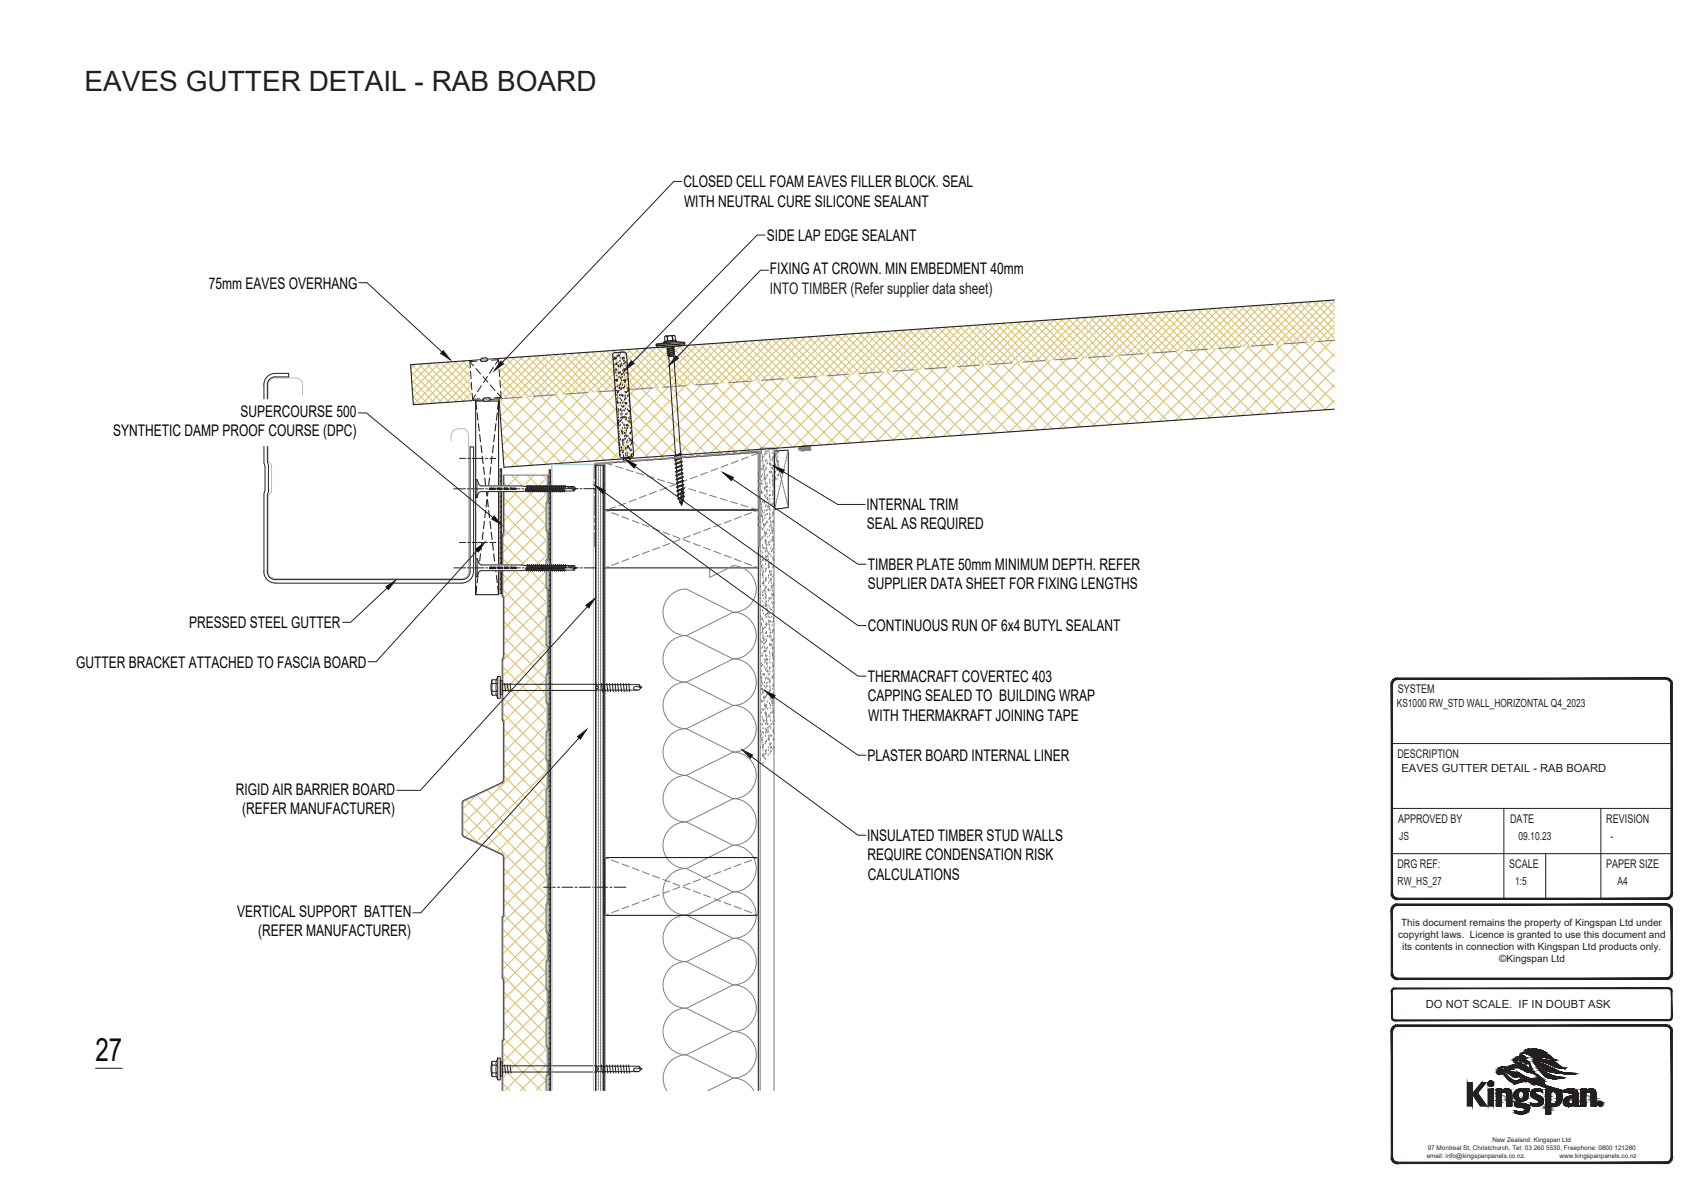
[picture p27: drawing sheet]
<svg xmlns="http://www.w3.org/2000/svg" width="297mm" height="210mm" viewBox="0 0 297 210" stroke-linecap="round" stroke-linejoin="round" font-family="sans-serif">
<defs><g id="words">
<text font-size="5.6" fill="#040503" x="16.7" y="185.3">27</text>
<text font-size="4.9" fill="#231f20" x="14.8" y="15.9">EAVES GUTTER DETAIL - RAB BOARD</text>
<g font-size="2.8" fill="#040503">
<text x="119.3" y="32.7">CLOSED CELL FOAM EAVES FILLER BLOCK. SEAL</text>
<text x="119.4" y="36.1">WITH NEUTRAL CURE SILICONE SEALANT</text>
<text x="133.8" y="42">SIDE LAP EDGE SEALANT</text>
<text x="134.4" y="47.9">FIXING AT CROWN. MIN EMBEDMENT 40mm</text>
<text x="36.4" y="50.4">75mm EAVES OVERHANG</text>
<text x="19.7" y="76.2">SYNTHETIC DAMP PROOF COURSE (DPC)</text>
<text x="42" y="72.8">SUPERCOURSE 500</text>
<text x="151.2" y="89">INTERNAL TRIM</text>
<text x="151.3" y="92.3">SEAL AS REQUIRED</text>
<text x="151.5" y="99.5">TIMBER PLATE 50mm MINIMUM DEPTH. REFER</text>
<text x="151.4" y="102.8">SUPPLIER DATA SHEET FOR FIXING LENGTHS</text>
<text x="33" y="109.6">PRESSED STEEL GUTTER</text>
<text x="151.4" y="110.2">CONTINUOUS RUN OF 6x4 BUTYL SEALANT</text>
<text x="13.3" y="116.5">GUTTER BRACKET ATTACHED TO FASCIA BOARD</text>
<text x="151.5" y="119.1">THERMACRAFT COVERTEC 403</text>
<text x="151.4" y="122.4">CAPPING SEALED TO BUILDING WRAP</text>
<text x="151.5" y="125.8">WITH THERMAKRAFT JOINING TAPE</text>
<text x="151.4" y="132.8">PLASTER BOARD INTERNAL LINER</text>
<text x="41.1" y="138.7">RIGID AIR BARRIER BOARD</text>
<text x="42.3" y="142.1">(REFER MANUFACTURER)</text>
<text x="151.3" y="146.8">INSULATED TIMBER STUD WALLS</text>
<text x="151.4" y="150.2">REQUIRE CONDENSATION RISK</text>
<text x="151.4" y="153.5">CALCULATIONS</text>
<text x="41.4" y="160.1">VERTICAL SUPPORT BATTEN</text>
<text x="45" y="163.4">(REFER MANUFACTURER)</text>
</g>
<text font-size="2.8" fill="#231f20" x="134.3" y="51.3">INTO TIMBER (Refer supplier data sheet)</text>
<g font-size="2.1" fill="#231f20">
<text x="243.9" y="121">SYSTEM</text>
<text x="243.9" y="132.3">DESCRIPTION</text>
<text x="244" y="143.6">APPROVED BY</text>
<text x="263.6" y="143.6">DATE</text>
<text x="280.3" y="143.6">REVISION</text>
<text x="243.9" y="151.5">DRG REF:</text>
<text x="263.4" y="151.5">SCALE</text>
<text x="280.3" y="151.5">PAPER SIZE</text>
</g>
<g font-size="2" fill="#231f20">
<text x="243.8" y="123.5">KS1000 RW_STD WALL_HORIZONTAL Q4_2023</text>
<text x="244.6" y="134.8">EAVES GUTTER DETAIL - RAB BOARD</text>
<text x="244.2" y="146.6">JS</text>
<text x="265" y="146.6">09.10.23</text>
<text x="281.1" y="146.6">-</text>
<text x="243.9" y="154.5">RW_HS_27</text>
<text x="264.4" y="154.5">1:5</text>
<text x="282.3" y="154.5">A4</text>
<text x="248.8" y="176">DO NOT SCALE. IF IN DOUBT ASK</text>
</g>
<g font-size="1.7" fill="#231f20">
<text x="244.5" y="161.7">This document remains the property of Kingspan Ltd under</text>
<text x="244" y="163.8">copyright laws. Licence is granted to use this document and</text>
<text x="244.7" y="165.8">its contents in connection with Kingspan Ltd products only.</text>
<text x="261.7" y="168">©Kingspan Ltd</text>
</g>
<g font-size="1.1" fill="#231f20">
<text x="249" y="202.1">email: info@kingspanpanels.co.nz.</text>
<text x="249.2" y="200.7">97 Montreal St, Christchurch, Tel: 03 260 5530, Freephone: 0800 121280</text>
<text x="260.5" y="199.4">New Zealand: Kingspan Ltd</text>
<text x="272.2" y="202.1">www.kingspanpanels.co.nz</text>
</g>
</g></defs>
<g fill="none" stroke="#dcc06c" stroke-width=".19">
<path d="M124.6 60l-7.6 7.5M124.7 59.9l6.6 6.6M127.3 59.8l6.5 6.5M127.5 59.8l-7.6 7.5M128.5 59.7l6.6 6.6M128.9 59.7l-7.5 7.5M129.8 59.6l6.5 6.5M130.4 59.6l-7.6 7.5M131 59.5l6.6 6.6M131.8 59.5l-7.5 7.5M132.3 59.4l6.6 6.6M133.3 59.4l-7.6 7.5"/>
<path d="M133.6 59.3l6.5 6.6M134.7 59.2l-7.5 7.6M134.8 59.2l6.6 6.6M136.1 59.2l6.5 6.5M136.2 59.1l-7.6 7.6M137.3 59.1l6.6 6.5M137.6 59.1l-7.5 7.5M138.6 59l6.6 6.5M139 59l-7.5 7.5M139.9 58.9l6.5 6.6M140.5 58.8l-7.6 7.6M141.1 58.8l6.6 6.6"/>
<path d="M141.9 58.7l-7.5 7.6M142.4 58.7l6.5 6.6M143.4 58.6l-7.6 7.6M143.6 58.6l6.6 6.6M146.1 58.4l6.6 6.6M146.3 58.4l-7.6 7.6M147.4 58.4l6.6 6.5M147.7 58.3l-7.5 7.6M148.7 58.3l6.5 6.5M149.2 58.2l-7.6 7.6M149.9 58.2l6.6 6.6M150.6 58.1l-7.5 7.6"/>
<path d="M151.2 58.1l6.5 6.6M152.1 58l-7.6 7.6M153.5 57.9l-7.5 7.6M153.7 57.9l6.6 6.6M154.9 57.8l6.6 6.6M155 57.8l-7.6 7.6M156.2 57.7l6.6 6.6M156.4 57.7l-7.5 7.6M157.5 57.7l6.5 6.5M157.9 57.6l-7.6 7.6M158.7 57.6l6.6 6.5M159.3 57.5l-7.5 7.6"/>
<path d="M160 57.5l6.5 6.6M160.8 57.4l-7.6 7.6M161.3 57.4l6.5 6.5M162.2 57.3l-7.5 7.6M162.5 57.3l6.6 6.6M163.7 57.2l-7.6 7.6M163.8 57.2l6.5 6.6M165 57.1l6.6 6.6M165.1 57.1l-7.5 7.6M166.3 57l6.6 6.6M166.6 57l-7.6 7.6-6.6-6.6M167.5 57l6.6 6.5"/>
<path d="M168 56.9l-7.5 7.6M168.8 56.9l6.6 6.5M169.4 56.8l-7.5 7.6M170.1 56.8l6.5 6.5M170.9 56.7l-7.5 7.6M171.3 56.7l6.6 6.5M172.3 56.6l-7.5 7.6M172.6 56.6l6.5 6.6M173.8 56.5l-7.5 7.6M173.8 56.5l6.6 6.6M175.1 56.4l6.6 6.6M175.2 56.4l-7.5 7.6"/>
<path d="M176.4 56.4l6.5 6.5M176.7 56.3l-7.6 7.6M177.6 56.2l6.6 6.6M178.1 56.2l-7.5 7.6M178.9 56.2l6.5 6.5M179.6 56.1l-7.6 7.6M180.1 56.1l6.6 6.5M181 56l-7.5 7.6M181.4 56l6.5 6.6M182.5 55.9l-7.6 7.6M182.7 55.9l6.5 6.6M183.9 55.8l6.6 6.6"/>
<path d="M183.9 55.8l-7.5 7.6M185.2 55.7l6.5 6.6M185.4 55.7l-7.6 7.5M186.4 55.6l6.6 6.6M186.8 55.6l-7.5 7.5M187.7 55.5l6.5 6.6M188.3 55.5l-7.6 7.6M188.9 55.5l6.6 6.5M189.7 55.4l-7.5 7.6M190.2 55.4l6.6 6.5M191.2 55.3l-7.6 7.5M191.5 55.3l6.5 6.6"/>
<path d="M192.6 55.2l-7.5 7.5M192.7 55.2l6.6 6.5M194 55.1l6.5 6.6M194.1 55.1l-7.6 7.6M195.2 55l6.6 6.6M195.5 55l-7.5 7.6M196.5 54.9l6.6 6.6M197 54.9l-7.6 7.5M197.8 54.8l6.5 6.6M198.4 54.8l-7.5 7.5M199 54.8l6.6 6.5M199.9 54.7l-7.6 7.5"/>
<path d="M200.3 54.7l6.5 6.5M201.3 54.6l-7.5 7.5M201.5 54.6l6.6 6.5M202.8 54.5l-7.6 7.5M202.8 54.5l6.5 6.5-12.9 13M204 54.4l6.6 6.6M204.2 54.4l-7.5 7.5M205.3 54.3l6.6 6.6M205.7 54.3l-7.6 7.5M206.6 54.2l6.5 6.6M207.1 54.2l-7.5 7.5M207.8 54.1l6.6 6.6"/>
<path d="M208.6 54.1l-7.6 7.5M209.1 54l6.5 6.6M210 54l-7.5 7.5M210.4 54l6.5 6.5M211.5 53.9l-7.6 7.5M211.6 53.9l6.6 6.5M212.9 53.8l6.5 6.5M212.9 53.8l-7.5 7.5M214.1 53.7l6.6 6.6M214.4 53.7l-7.6 7.5M215.4 53.6l6.5 6.6M215.8 53.6l-7.5 7.5"/>
<path d="M216.6 53.5l6.6 6.6M217.2 53.5l-7.5 7.5M217.9 53.4l6.5 6.6M218.7 53.4l-7.6 7.5M219.2 53.3l6.5 6.6M220.1 53.3l-7.5 7.5M220.4 53.3l6.6 6.5M221.6 53.2l-7.6 7.5M221.7 53.2l6.5 6.5M222.9 53.1l6.6 6.6M223 53.1l-7.5 7.5M224.2 53l6.6 6.5"/>
<path d="M224.5 53l-7.6 7.5M225.3 59.9l7.6 7.7M225.4 52.9l6.6 6.6M225.9 52.9l-7.5 7.5M226.7 52.8l6.2 6.2M226.7 59.8l-12.9 13M227.4 52.8l-7.6 7.5M227.8 59.8l5.1 5.1M228 52.7l4.9 5M228.8 52.7l-7.5 7.5M229.2 52.6l3.7 3.7M229.6 59.6l-12.9 13"/>
<path d="M230.3 52.6l-7.6 7.5 10.2 10.2M230.3 59.6l2.6 2.6M230.5 52.6l2.4 2.4M231.7 52.5l-7.5 7.5M231.8 52.5l1.1 1.1M232.5 59.4l-12.9 13M232.8 59.4l.1 .1M232.9 59.4h.1M232.9 58l-1.5 1.5M232.9 55.3l-4.4 4.4M232.9 56.7l-2.9 2.9M232.9 54l-5.8 5.8"/>
<path d="M232.9 52.6l-7.3 7.3M71.8 64.9l5.4 5.4M71.8 66.3l4.1 4.1M71.9 63.7l6.5 6.5M71.9 67.8l2.8 2.7M72.1 69.2l1.3 1.4M72.4 63.6l-.7 .7M73.1 63.6l6.6 6.5M73.9 63.5l-2.1 2.1M74.4 63.5l6.5 6.5M75.3 63.4l-3.4 3.4M75.7 63.4l6.5 6.5"/>
<path d="M76.8 63.3l-4.8 4.8M76.9 63.3l5.4 5.3M78.2 63.2l4 4M78.2 63.2l-6.1 6.2M79.4 63.1l2.7 2.6M79.7 63.1l-7.5 7.5M80.7 63l1.3 1.3M81.1 63l-7.5 7.6M81.9 63.6l-6.9 6.8M82 64.8l-5.5 5.5M82.1 66.1l-4.2 4.1M82.2 67.3l-2.8 2.8"/>
<path d="M82.3 68.6l-1.5 1.4M82.4 69.8l-.1 .1M83.4 69.7l.1 .2M83.8 69.7l-.1 .1M84.6 69.6l.1 .2M85.3 69.6l-.1 .1M85.9 69.6l.1 .1M86.7 69.5l-.1 .1M87.1 69.5l.1 .1M87.1 70l10.9 10.9M87.2 62.8l6.3 6.4M87.3 64.3l5 4.9"/>
<path d="M87.4 72.9l8.1 8.1M87.4 65.7l3.6 3.6M87.5 67.2l2.3 2.2M87.5 75.8l5.5 5.4M87.6 68.6l.9 .9M87.7 69.6l-.6 .5M87.8 78.7l2.7 2.7M88.2 62.5l6.6 6.6M88.4 62.5l-1.2 1.1M89.3 69.5l11.2 11.2M89.5 62.4l6.6 6.6M89.8 62.4l-2.5 2.5"/>
<path d="M90.6 69.3l-3.3 3.3M90.8 62.3l6.5 6.6M91.2 62.3l-3.8 3.8M91.8 69.3l11.3 11.2M92 62.2l6.6 6.6M92.7 62.2l-5.2 5.2M93.3 62.1l6.5 6.6M93.5 69.2l-6 6M94.1 62.1l-6.5 6.5M94.3 69.1l11.3 11.2M95.6 62l-7.5 7.5M95.8 62l6.6 6.5"/>
<path d="M96.4 68.9l-8.7 8.8M96.9 68.9l11.2 11.3M98.3 61.8l6.6 6.5M98.5 61.8l-7.5 7.5M99.3 68.8l-11.4 11.4M99.4 68.8l11.2 11.2M99.6 61.7l6.5 6.6M99.9 61.7l-7.5 7.5M100.8 61.6l6.6 6.6M101.4 61.6l-7.5 7.5M101.9 68.6l11.2 11.2M102.1 61.5l6.5 6.6"/>
<path d="M102.2 68.5l-12.9 13M102.8 61.5l-7.5 7.5M103.4 61.5l6.5 6.5M103.6 68.5l-6.6-6.6-7.5 7.5M104.3 61.4l-7.5 7.5M104.4 68.4l11.2 11.2M104.6 61.4l6.6 6.5M105.1 68.3l-12.9 13M105.7 61.3l-7.5 7.5M105.9 61.3l6.5 6.5M106.9 68.2l11.3 11.3M107.1 61.2l6.6 6.5"/>
<path d="M107.2 61.2l-7.6 7.5M108 68.1l-12.9 13M108.4 61.1l6.5 6.6M108.6 61.1l-7.5 7.5-6.6-6.5M109.4 68l11.3 11.3M109.6 61l6.6 6.6M110.1 61l-7.6 7.5M110.9 67.9l-12.9 13M110.9 60.9l6.5 6.6M111.5 60.9l-7.5 7.5M112 67.9l11.2 11.2M112.2 60.8l6.5 6.6"/>
<path d="M113 60.8l-7.6 7.5M113.4 60.8l6.6 6.5M113.8 67.7l-12.9 13M114.4 60.7l-7.5 7.5M114.5 67.7l11.2 11.2M114.7 60.6l6.5 6.6M115.9 60.6l-7.6 7.5M115.9 60.6l6.6 6.5-12.9 13M116.7 67.5l-12.9 13M117 67.5l11.2 11.3M117.2 60.5l6.6 6.5M117.3 60.5l-7.5 7.5"/>
<path d="M118.4 60.4l6.6 6.6M118.8 60.4l-7.6 7.5M119.5 67.3l11.3 11.3M119.6 67.3l-12.9 13M119.7 60.3l6.6 6.6M120.2 60.3l-7.5 7.5M121 60.2l6.5 6.6M121.7 60.2l-7.6 7.5M122 67.2l11.3 11.2M122.2 60.1l6.6 6.6M123.1 60.1l-7.5 7.5M123.5 60l6.5 6.6"/>
<path d="M124.5 67l11.3 11.2M125.4 66.9l-12.9 13M127.1 66.8l11.2 11.2M128.3 66.7l-13 13M129.6 66.6l11.2 11.3M131.2 66.5l-13 13M132.1 66.4l11.2 11.3M132.6 66.4l-6.6-6.5-7.5 7.5M134.1 66.3l-13 12.9M134.6 66.3l11.2 11.2M137 66.1l-13 12.9M137.1 66.1l11.3 11.2"/>
<path d="M137.3 66.1l7.5-7.5 6.6 6.5-12.9 12.9M139.6 65.9l11.3 11.3M139.9 65.9l-13 12.9M142.2 65.7l11.2 11.3M142.8 65.7l-13 12.9M144.7 65.6l11.2 11.2M145.7 65.5l-13 12.9M147.2 65.4l11.2 11.2M148.5 65.3l-12.9 12.9M149.7 65.2l11.3 11.3M152.2 65l11.3 11.3M154.3 64.9l-12.9 12.9"/>
<path d="M154.8 64.9l11.2 11.2M157.2 64.7l-12.9 12.9M157.3 64.7l11.2 11.2M159.8 64.5l11.2 11.3M160.1 64.5l-12.9 12.9M162.3 64.3l11.3 11.3M163 64.3l-12.9 12.9M164.8 64.2l11.3 11.2M165.9 64.1l-12.9 12.9M167.4 64l11.2 11.2M168.8 63.9l-12.9 12.9M169.9 63.8l11.2 11.3"/>
<path d="M171.7 63.7l-12.9 12.9M172.4 63.6l11.2 11.3M174.6 63.5l-12.9 12.9M174.9 63.5l11.2 11.2M177.4 63.3l11.3 11.2M177.5 63.3l-12.9 12.9M179.9 63.1l11.3 11.3M180.4 63.1l-12.9 12.9M182.4 62.9l11.3 11.3M183.3 62.9l-12.9 12.9M185 62.8l11.2 11.2M186.2 62.7l-12.9 12.9"/>
<path d="M187.5 62.6l11.2 11.2M189.1 62.5l-12.9 12.9M190 62.4l11.3 11.2M192 62.3l-12.9 12.9M192.5 62.2l11.3 11.3M194.9 62.1l-12.9 12.9M195 62l11.3 11.3M197.6 61.9l11.2 11.2M197.8 61.9l-12.9 12.9M200.1 61.7l11.2 11.2M200.7 61.7l-12.9 12.9M202.6 61.5l11.2 11.3"/>
<path d="M203.6 61.5l-12.9 12.9M205.1 61.3l11.2 11.3M206.5 61.3l-13 12.9M207.6 61.2l11.3 11.2M210.1 61l11.3 11.2M212.3 60.8l-13 13M212.7 60.8l11.2 11.3M215.2 60.6l-13 13M215.2 60.6l11.2 11.3M217.7 60.5l11.2 11.2M218.1 60.4l-13 13M220.2 60.3l11.3 11.2"/>
<path d="M221 60.2l-13 13M223.9 60l-13 13M232.9 69.8l-1.7 1.7M232.9 67.1l-4.6 4.7M232.9 64.5l-7.5 7.4M232.9 61.7l-10.4 10.5M87.8 97.5l7.4 7.5M87.8 94.8l7.4 7.5M87.9 81.6h.1M88 92.3l7.2 7.3M88 89.7l7.2 7.2M88 87l7.2 7.2"/>
<path d="M88 84.3l7.2 7.2M89.3 82.9l5.9 5.9M90.5 82.9l-2.5 2.6M92 82.9l3.2 3.2M93.2 82.9l-5.2 5.3M94.7 82.9l.5 .5M95.2 86.3l-7.4 7.5M95.2 83.6l-7.2 7.3M95.2 89l-7.4 7.5M95.2 99.8l-7.2 7.2M95.2 97.1l-7.2 7.2M95.2 94.4l-7.4 7.5"/>
<path d="M95.2 91.7l-7.4 7.5M87.8 119.1l7.4 7.5M87.8 116.4l7.4 7.5M87.8 102.9l7.4 7.5M87.8 100.2l7.4 7.5M88 113.9l7.2 7.3M88 111.2l7.2 7.3M88 108.5l7.2 7.3M88 105.8l7.2 7.3M95.2 118.6l-7.3 7.3M95.2 110.5l-7.4 7.5M95.2 107.9l-7.4 7.4"/>
<path d="M95.2 105.2l-7.2 7.2M95.2 102.5l-7.2 7.2M95.2 115.9l-7.4 7.5M95.2 113.2l-7.4 7.5M81.4 139.6l13.8 13.9M83.1 138.8l-2.3 2.4M83.2 138.8l12 12M85 137.9l10.2 10.2M86.9 137.1l8.3 8.3M87.8 124.5l7.4 7.5M87.8 121.8l7.4 7.5M88 135.5l7.2 7.2"/>
<path d="M88 132.8l7.2 7.3M88 130.1l7.2 7.2M88 127.4l7.2 7.3M95.2 132.1l-14 14M95.2 126.7l-7.2 7.3M95.2 124l-7.2 7.3M95.2 129.4l-14.4 14.5M95.2 121.3l-7.2 7.3M95.2 137.5l-10.3 10.3M95.2 134.8l-12.1 12.1M80.8 144.4l2.7 2.7M80.8 141.7l14.4 14.5"/>
<path d="M88 159.7l7.2 7.3M88 157l7.2 7.3M88 154.3l7.2 7.3M88 151.6l7.2 7.3M95.2 156.3l-7.4 7.5M95.2 150.9l-7.2 7.3M95.2 148.2l-7.2 7.3M95.2 142.9l-7.2 7.2M95.2 140.2l-8.4 8.5M95.2 159l-7.4 7.5M95.2 153.6l-7.4 7.5M95.2 145.6l-7.2 7.2"/>
<path d="M87.8 170.3l7.5 7.5M87.8 167.6l7.4 7.5M87.8 164.9l7.4 7.5M87.8 162.2l7.4 7.5M88 178.6l7.3 7.3M88 175.9l7.3 7.3M88 173.2l7.3 7.3M95.2 172.5l-7.2 7.3M95.2 164.4l-7.2 7.3M95.2 175.2l-7.4 7.5M95.2 169.8l-7.2 7.3M95.2 167.1l-7.2 7.3"/>
<path d="M95.2 161.7l-7.4 7.5M95.3 177.9l-7.5 7.5M87.8 183.8l6.6 6.6M87.8 186.4l3.9 4M87.8 189.1l1.2 1.3M88 181.3l7.3 7.3M95.3 180.6l-7.5 7.4M95.3 188.6l-1.8 1.8M95.3 185.9l-4.5 4.5M95.3 183.2l-7.2 7.2"/>
</g>
<g fill="none" stroke="#808180" stroke-width=".19">
<path d="M227.9 59.8l-3.8 .2M232.9 59.4l-3.1 .2M91.1 69.3l-4 .3M96.8 68.9l-3.8 .3M102.5 68.5l-3.8 .3M108.2 68.1l-3.8 .3M113.9 67.7l-3.8 .3M119.6 67.3l-3.8 .3M125.3 66.9l-3.8 .3M130.6 79.8l-1.2 .4M131 66.5l-3.8 .3M132.7 79l-1.5 .5"/>
<path d="M132.8 79h.1M132.9 78.6h.1M132.9 78.8h.1M133 79.3h.1M133 79.7h.1M133 79.6h.1M133.1 80h.1M133.3 78.3h.1M133.3 79.7h.1M133.4 79.3h.1M133.5 79.2h.1M133.5 78.8h.1"/>
<path d="M133.7 78.6h.1M133.8 79h.1M134 78.7h.1M134.2 78.4h.1M134.2 78.8h.1M134.3 78.3h.1M134.3 79.6h.1M134.3 79.5h.1M134.3 79.2h.1M134.4 79.8h.1M134.4 78.2h.1M134.8 79h.1"/>
<path d="M134.8 80h.1M134.8 78.4h.1M134.8 79.8h.1M134.9 79.7h.1M134.9 79.8h.1M135.2 78.7l.1 .4M135.2 79.6h.1M135.3 78.3h.1M135.3 79.3l.1 .4M135.4 79.2h.1M135.5 79.8v.4M135.5 78.3h.1"/>
<path d="M135.6 79h.1M135.6 78.8h.1M135.6 79.3h.1M135.7 79.7h.1M135.8 78.9h.1M135.8 78.7h.1M136.7 66.1l-3.8 .3M137.3 79.7l-.1 .3M137.4 79.1v.4M137.6 78.6l-.1 .3M142.4 65.7l-3.8 .3M148.1 65.3l-3.8 .3"/>
<path d="M153.8 64.9l-3.8 .3M159.5 64.5l-3.8 .3M165.2 64.1l-3.8 .3M170.9 63.7l-3.8 .3M176.6 63.3l-3.8 .3M182.3 62.9l-3.8 .3M188 62.5l-3.8 .3M193.7 62.1l-3.8 .3M199.4 61.7l-3.8 .3M205.1 61.3l-3.8 .3M210.8 60.9l-3.8 .3M216.5 60.5l-3.8 .3"/>
<path d="M222.2 60.1l-3.8 .3M87.9 82.9h7.8v4.6M87.9 93.1l-.1 .5v10.3l.1 .2M88 82.9v10.2M95.4 92.8l.1 .1M95.5 97.6l-.2 .3v4.6l.2 .3M95.5 87.6l-.2 .3v4.6l.2 .3M95.5 97.5l-.1 .1M95.5 87.5l-.1 .1M95.5 92.9v4.6M95.5 82.9v4.6M95.7 87.5l-.2 .4v4.6l.2 .4"/>
<path d="M95.7 97.5l-.2 .4v4.7M95.7 92.9v4.6M104.1 81.2v109.2M104.4 81.3v.4M104.4 81.9v.4M104.4 82.4v.4M104.4 83v.4M104.4 83.6v.4M104.4 84.2v.3M104.4 84.7v.4M104.4 85.3v.4M104.4 85.9v.4"/>
<path d="M104.4 86.4v.4M104.4 87v.4M104.4 87.6v.4M104.4 88.2v.3M104.4 88.7v.4M104.4 89.3v.4M104.4 89.9v.4M104.4 90.4v.4M104.4 91v.4M104.4 91.6v.4M104.4 92.2v.3M104.4 92.7v.4"/>
<path d="M104.4 93.3v.4M104.4 93.9v.4M104.4 94.4v.4M104.4 95v.4M104.4 95.6v.4M104.4 96.2v.3M104.4 96.7v.4M104.4 97.3v.4M104.4 97.9v.4M104.4 98.4v.4M104.4 99v.4M104.4 99.6v.4"/>
<path d="M104.8 81.2v109.2M105.2 81.3v.4M105.2 81.9v.4M105.2 82.4v.4M105.2 83v.4M105.2 83.6v.4M105.2 84.2v.3M105.2 84.7v.4M105.2 85.3v.4M105.2 85.9v.4M105.2 86.4v.4M105.2 87v.4"/>
<path d="M105.2 87.6v.4M105.2 88.2v.3M105.2 88.7v.4M105.2 89.3v.4M105.2 89.9v.4M105.2 90.4v.4M105.2 91v.4M105.2 91.6v.4M105.2 92.2v.3M105.2 92.7v.4M105.2 93.3v.4M105.2 93.9v.4"/>
<path d="M105.2 94.4v.4M105.2 95v.4M105.2 95.6v.4M105.2 96.2v.3M105.2 96.7v.4M105.2 97.3v.4M105.2 97.9v.4M105.2 98.4v.4M105.2 99v.4M105.2 99.6v.4M105.6 89l.6 .3M105.6 80.8l1.3 .4"/>
<path d="M106.2 98.9l-.6 .2M106.8 89.5l1.2 .4M107.4 88.5l-1.4 .5M107.5 81.4l1.2 .4M108 98.2l-1.2 .5M108.6 90.2l1.1 .4M109.2 87.8l-1.2 .5M109.3 82l1.2 .3M109.7 97.6l-1.1 .4M110.3 90.8l1.2 .5M111 87.1l-1.2 .5M111.1 82.5l1.2 .4"/>
<path d="M111.5 96.9l-1.2 .4M112.1 91.5l1.2 .4M112.8 86.5l-1.2 .4M112.9 83.1l1.2 .3M113.3 96.2l-1.2 .5M113.9 92.2l1.2 .4M114.5 85.8l-1.1 .5M114.7 83.6l1.3 .4M115.1 95.5l-1.2 .5M115.7 92.9l1.2 .4M116.3 85.1l-1.2 .5M116.6 84.2l1.2 .4"/>
<path d="M116.9 94.9l-1.2 .4M117.5 93.5l1.2 .5M118.1 84.5l-1.2 .4M118.4 84.8l1.2 .3M118.7 94.2l-1.2 .4M119.2 94.2l1.2 .4M119.9 83.8l-1.2 .4M120.2 85.3l1.2 .4M120.4 93.5l-1.2 .5M121 94.9l1.2 .4M121.7 83.1l-1.2 .5M122 85.9l1.2 .3"/>
<path d="M122.2 92.9l-1.2 .4M122.8 95.5l1.2 .5M123.5 82.4l-1.2 .5M123.9 86.4l1.2 .4M124 92.2l-1.2 .4M124.6 96.2l1.2 .5M125.3 81.8l-1.2 .4M125.7 87l1.2 .4M125.8 91.5l-1.2 .4M126.4 96.9l1.2 .4M127 81.1l-1.2 .5M127.5 87.5l1.2 .4"/>
<path d="M127.6 90.8l-1.2 .5M128.2 97.6l1.1 .4M128.8 80.4l-1.2 .5M129.3 88.1l1.2 .4M129.3 90.2l-1.1 .4M129.9 98.2l1.2 .5M131.1 88.7l1.2 .3-.6 .3M131.1 89.5l-1.2 .4M131.7 98.9l.6 .2M132.7 98.2h.1M132.7 87.3h.1M132.7 97.3h.1"/>
<path d="M132.7 97.6h.1M132.7 87.5h.1M132.7 94.1h.1M132.8 98.1h.1M132.8 96.1h.1M132.8 98h.1M132.8 87.9h.1M132.8 90h.1M132.8 94h.1M132.8 81.7h.1M132.9 92h.1M132.9 80.3h.1"/>
<path d="M132.9 85.9h.1M132.9 98.7h.1M132.9 88.6h.1M132.9 89.9h.1M132.9 83h.1M132.9 84.3h.1M132.9 85.7h.1M132.9 87.9h.1M132.9 98.9h.1M132.9 88.9h.1M132.9 81.9h.1M132.9 87h.1"/>
<path d="M133 85.9h.1M133 88.4h.1M133 89.7h.1M133 99.4h.1M133 89.3h.1M133 83.8h.1M133 91h.1M133 81.7h.1M133 92.4h.1M133 93.7h.1M133 84.3h.1M133 82.7h.1"/>
<path d="M133 81.2h.1M133.1 90h.1M133.1 92.2h.1M133.1 90.7h.1M133.1 93.8h.1M133.1 95.4h.1M133.1 97h.1M133.1 95h.1M133.1 89.1h.1M133.1 87.5h.1M133.1 98.6h.1M133.1 96.4h.1"/>
<path d="M133.1 97.7h.1M133.1 90.3h.1M133.1 80.2h.1M133.1 99h.1M133.2 80.6h.1M133.2 99.8h.1M133.2 90.7h.1M133.2 95.7h.1M133.2 97.6h.1M133.2 99.7h.1M133.3 91.4h.1M133.3 91.6h.1"/>
<path d="M133.3 81.3h.1M133.3 81.6h.1M133.3 93.5h.1M133.3 95.6h.1M133.3 87.5h.1M133.3 92.1h.1M133.3 82h.1M133.3 81h.1M133.4 91.5h.1M133.4 89.4h.1M133.4 82.3h.1M133.4 83.7h.1"/>
<path d="M133.4 83.4h.1M133.4 87.4h.1M133.4 85h.1M133.4 92.7h.1M133.4 82.7h.1M133.4 85.3h.1M133.4 86.3h.1M133.4 87.7h.1M133.5 93h.1M133.5 83h.1M133.5 83.3h.1M133.5 89h.1"/>
<path d="M133.5 91.7h.1M133.5 81.2h.1M133.5 90.3h.1M133.5 83.4h.1M133.5 93.4h.1M133.5 95.7h.1M133.5 82h.1M133.5 80.4h.1M133.6 91.5h.1M133.6 89.9h.1M133.6 93h.1M133.6 94.6h.1"/>
<path d="M133.6 94.3h.1M133.6 88.3h.1M133.6 86.7h.1M133.6 85.1h.1M133.6 83.6h.1M133.6 99.4h.1M133.6 97.8h.1M133.6 96.2h.1M133.6 97h.1M133.6 98.3h.1M133.6 99.6h.1M133.6 94.1h.1"/>
<path d="M133.6 84.1h.1M133.6 84.3h.1M133.7 94.4h.1M133.7 97.2h.1M133.7 88.1h.1M133.7 86.5h.1M133.7 84.9h.1M133.7 83.4h.1M133.7 81.8h.1M133.7 80.2h.1M133.7 94.8h.1M133.7 84.7h.1"/>
<path d="M133.7 99.2h.1M133.7 91.2h.1M133.7 89.7h.1M133.7 97.6h.1M133.7 92.8h.1M133.7 96h.1M133.7 93.1h.1M133.7 97.1h.1M133.7 95.1h.1M133.8 89h.1M133.8 95.5h.1M133.8 85.4h.1"/>
<path d="M133.8 93h.1M133.8 91h.1M133.8 81.6h.1M133.8 95.7h.1M133.8 85.7h.1M133.8 84.9h.1M133.8 80.3h.1M133.9 86.1h.1M133.9 88.9h.1M133.9 86.9h.1M133.9 83h.1M133.9 85.6h.1"/>
<path d="M133.9 96.1h.1M133.9 80.8h.1M133.9 84.3h.1M133.9 84.8h.1M133.9 82.8h.1M133.9 87h.1M133.9 88.3h.1M133.9 89.6h.1M134 96.8h.1M134 86.8h.1M134 80.7h.1M134 91h.1"/>
<path d="M134 87.1h.1M134 92.3h.1M134 93.6h.1M134 97.1h.1M134 95h.1M134.1 97.5h.1M134.1 87.5h.1M134.1 96.3h.1M134.1 97.6h.1M134.1 98.7h.1M134.1 99h.1M134.1 98.2h.1"/>
<path d="M134.1 88.2h.1M134.2 94.6h.1M134.2 98.5h.1M134.2 88.4h.1M134.2 98.6h.1M134.2 96.6h.1M134.2 88.8h.1M134.2 90.5h.1M134.3 98.9h.1M134.3 92.5h.1M134.3 94.5h.1M134.3 86.4h.1"/>
<path d="M134.3 90.4h.1M134.3 88.4h.1M134.3 83.9h.1M134.3 82.3h.1M134.3 80.8h.1M134.3 99.6h.1M134.3 89.5h.1M134.3 90.3h.1M134.3 88.7h.1M134.3 87.1h.1M134.3 91.8h.1M134.3 95h.1"/>
<path d="M134.3 93.4h.1M134.3 81h.1M134.3 83.6h.1M134.3 85.5h.1M134.4 89.8h.1M134.4 99.7h.1M134.4 98.1h.1M134.4 96.6h.1M134.4 99.8h.1M134.4 84.3h.1M134.4 86.3h.1M134.4 85h.1"/>
<path d="M134.4 87.6h.1M134.4 90.2h.1M134.4 80.2h.1M134.4 82.2h.1M134.4 89h.1M134.5 90.3h.1M134.5 91.6h.1M134.5 90.9h.1M134.5 80.9h.1M134.5 93h.1M134.5 94.3h.1M134.5 95.6h.1"/>
<path d="M134.5 91.2h.1M134.5 81.1h.1M134.6 97h.1M134.6 99.6h.1M134.6 91.6h.1M134.6 81.5h.1M134.6 98.3h.1M134.6 96.1h.1M134.7 98.1h.1M134.7 92.1h.1M134.7 82.2h.1M134.7 92.3h.1"/>
<path d="M134.7 96.1h.1M134.7 92.5h.1M134.7 94h.1M134.7 82.5h.1M134.7 87.9h.1M134.8 89.9h.1M134.8 91.9h.1M134.8 92.9h.1M134.8 82.9h.1M134.8 83.9h.1M134.8 80.3h.1M134.8 81.6h.1"/>
<path d="M134.8 87.9h.1M134.8 89.5h.1M134.8 86.3h.1M134.8 91.1h.1M134.8 92.6h.1M134.8 85.8h.1M134.8 84.7h.1M134.8 83.1h.1M134.8 99h.1M134.8 97.4h.1M134.8 95.8h.1M134.8 94.2h.1"/>
<path d="M134.8 83h.1M134.9 93.6h.1M134.9 83.6h.1M134.9 84.3h.1M134.9 85.6h.1M134.9 81.7h.1M134.9 83.8h.1M134.9 93.9h.1M134.9 83.9h.1M134.9 87h.1M134.9 89.6h.1M134.9 88.3h.1"/>
<path d="M134.9 94.3h.1M134.9 87.7h.1M134.9 86.1h.1M134.9 84.5h.1M134.9 82.9h.1M134.9 81.3h.1M135 98.8h.1M135 97.2h.1M135 95.6h.1M135 89.3h.1M135 94h.1M135 90.8h.1"/>
<path d="M135 92.4h.1M135 91h.1M135 93.6h.1M135 92.3h.1M135 85h.1M135 95h.1M135 96.3h.1M135 97.6h.1M135.1 97.7h.1M135.3 88.6l-.1 .3M135.3 81.3h.1M135.3 80.9h.1"/>
<path d="M135.3 83.6h.1M135.3 83.3h.1M135.3 82.3h.1M135.4 81.2h.1M135.4 88l-.1 .4M135.5 87.5l-.1 .3M135.6 81.9h.1M135.6 80.3h.1M135.6 80.4l.1 .4M135.6 83.5h.1M135.6 86.9v.4M135.7 81l.1 .3"/>
<path d="M135.8 80.4h.1M135.8 82.8h.1M135.8 80.3h.1M135.8 81.6h.1M135.8 86.3l-.1 .4M135.8 80.6h.1M135.8 82.9h.1M135.8 81.1h.1M135.8 80.7h.1M135.8 82.7h.1M135.9 81.5v.4M135.9 85.8l-.1 .3"/>
<path d="M136 82.1l.1 .3M136 85.2l-.1 .4M136.1 82.6l.1 .4M136.2 84.7l-.1 .3M136.3 83.2v.3M136.3 84.1l-.1 .4M136.4 83.7l.1 .4M136.4 83.5l-.1 .4M136.5 83v.4M136.5 84.3l.1 .4M136.7 84.8v.4M136.7 82.4l-.1 .4"/>
<path d="M136.8 81.9l-.1 .4M136.8 85.4l.1 .4M136.9 81.3v.4M136.9 86l.1 .3M137.1 80.8l-.1 .3M137.1 86.5l.1 .4M137.2 80.2l-.1 .4M137.2 87.1l.1 .3M137.3 87.6l.1 .4M137.5 88.2l.1 .4M87.8 115v10.7M87.9 104.1v.2"/>
<path d="M88 104.3l-.1 10.4-.1 .3M95.3 117.9v4.6l.2 .3M95.3 107.9v4.6l.2 .3M95.4 117.6l-.1 .3M95.4 107.7l-.1 .2M95.4 112.8l.1 .1M95.4 102.8l.1 .1M95.5 117.6l-.1 .1M95.5 107.6l-.1 .1M95.5 107.9v4.7M95.5 117.9v4.6l.2 .4M95.5 117.5l-.1 .1"/>
<path d="M95.5 107.5l-.1 .1M95.5 112.9v4.6M95.5 102.9v4.6M95.5 117.8v.1M95.5 102.7l.2 .2M95.5 112.6l.2 .3M95.6 117.7l-.1 .1M95.7 107.5l-.2 .4M95.7 117.5l-.1 .2M95.7 102.9v4.6M95.7 112.9v4.6M104.4 100.2v.3"/>
<path d="M104.4 100.7v.4M104.4 101.3v.4M104.4 101.9v.4M104.4 102.4v.4M104.4 103v.4M104.4 103.6v.4M104.4 104.2v.3M104.4 104.7v.4M104.4 105.3v.4M104.4 105.9v.4M104.4 106.4v.4M104.4 107v.4"/>
<path d="M104.4 107.6v.4M104.4 108.2v.3M104.4 108.7v.4M104.4 109.3v.4M104.4 109.9v.4M104.4 110.4v.4M104.4 111v.4M104.4 111.6v.4M104.4 112.2v.3M104.4 112.7v.4M104.4 113.3v.4M104.4 113.9v.4"/>
<path d="M104.4 114.4v.4M104.4 115v.4M104.4 115.6v.4M104.4 116.2v.3M104.4 116.7v.4M104.4 117.3v.4M104.4 117.9v.4M104.4 118.4v.4M104.4 119v.4M104.4 119.6v.4M105.2 100.2v.3M105.2 100.7v.4"/>
<path d="M105.2 101.3v.4M105.2 101.9v.4M105.2 102.4v.4M105.2 103v.4M105.2 103.6v.4M105.2 104.2v.3M105.2 104.7v.4M105.2 105.3v.4M105.2 105.9v.4M105.2 106.4v.4M105.2 107v.4M105.2 107.6v.4"/>
<path d="M105.2 108.2v.3M105.2 108.7v.4M105.2 109.3v.4M105.2 109.9v.4M105.2 110.4v.4M105.2 111v.4M105.2 111.6v.4M105.2 112.2v.3M105.2 112.7v.4M105.2 113.3v.4M105.2 113.9v.4M105.2 114.4v.4"/>
<path d="M105.2 115v.4M105.2 115.6v.4M105.2 116.2v.3M105.2 116.7v.4M105.2 117.3v.4M105.2 117.9v.4M105.2 118.4v.4M105.2 119v.4M105.2 119.6v.4M132.7 104.3h.1M132.7 102.4h.1M132.7 103.7h.1"/>
<path d="M132.7 117.4h.1M132.7 107.4h.1M132.7 100.2h.1M132.7 102.2h.1M132.7 105h.1M132.7 106.4h.1M132.7 107.7h.1M132.8 117.7h.1M132.8 107.6h.1M132.8 109h.1M132.8 111.7h.1M132.8 108h.1"/>
<path d="M132.8 110.4h.1M132.8 118.1h.1M132.9 113h.1M132.9 115.7h.1M132.9 114.4h.1M132.9 116.1h.1M132.9 118.8h.1M132.9 108.7h.1M132.9 117h.1M132.9 118.4h.1M132.9 119.7h.1M132.9 109h.1"/>
<path d="M132.9 118.1h.1M133 119h.1M133 112h.1M133 116.1h.1M133 119.4h.1M133 109.4h.1M133 114h.1M133 107.9h.1M133 111.9h.1M133.1 109.9h.1M133.1 110.1h.1M133.1 100h.1"/>
<path d="M133.1 103.3h.1M133.1 104.9h.1M133.1 101.7h.1M133.1 109.6h.1M133.1 106.5h.1M133.1 100.2h.1M133.1 108.1h.1M133.1 103.8h.1M133.1 100.3h.1M133.1 114.4h.1M133.1 116h.1M133.1 112.8h.1"/>
<path d="M133.1 117.6h.1M133.1 111.2h.1M133.1 119.1h.1M133.1 107.8h.1M133.1 110.3h.1M133.1 105.8h.1M133.2 100.4h.1M133.2 110.8h.1M133.2 100.7h.1M133.2 101.7h.1M133.2 103.8h.1M133.2 103h.1"/>
<path d="M133.2 105.7h.1M133.2 104.4h.1M133.3 101.4h.1M133.3 107h.1M133.3 108.4h.1M133.3 109.7h.1M133.3 111.4h.1M133.3 111.7h.1M133.3 101.7h.1M133.3 111h.1M133.3 112.4h.1M133.3 113.7h.1"/>
<path d="M133.3 102.1h.1M133.3 117.7h.1M133.4 112.1h.1M133.4 115h.1M133.4 119.6h.1M133.4 116.4h.1M133.4 117.7h.1M133.4 113.6h.1M133.4 117.6h.1M133.4 119h.1M133.4 112.8h.1M133.4 102.8h.1"/>
<path d="M133.4 115.5h.1M133.5 103h.1M133.5 109.5h.1M133.5 113.1h.1M133.5 111.4h.1M133.5 113.5h.1M133.5 103.5h.1M133.5 105.4h.1M133.6 109.4h.1M133.6 102.5h.1M133.6 104.1h.1M133.6 101h.1"/>
<path d="M133.6 105.7h.1M133.6 107.4h.1M133.6 113.6h.1M133.6 115.2h.1M133.6 112h.1M133.6 116.8h.1M133.6 110.4h.1M133.6 108.9h.1M133.6 107.3h.1M133.6 101.3h.1M133.6 119.9h.1M133.6 118.4h.1"/>
<path d="M133.6 105.3h.1M133.6 114.2h.1M133.6 103.2h.1M133.7 114.4h.1M133.7 104.4h.1M133.7 102.3h.1M133.7 103.6h.1M133.7 101.2h.1M133.7 104.8h.1M133.7 100.8h.1M133.7 105h.1M133.7 114.9h.1"/>
<path d="M133.7 111.8h.1M133.7 110.2h.1M133.7 108.7h.1M133.7 103.9h.1M133.7 107.1h.1M133.7 105.5h.1M133.7 106.4h.1M133.7 107.6h.1M133.7 113.4h.1M133.7 115h.1M133.7 119.7h.1M133.7 118.1h.1"/>
<path d="M133.7 116.6h.1M133.8 109h.1M133.8 119.2h.1M133.8 110.4h.1M133.8 111.6h.1M133.8 115.5h.1M133.8 105.5h.1M133.8 105.8h.1M133.8 113h.1M133.8 115.8h.1M133.8 115.1h.1M133.8 114.4h.1"/>
<path d="M133.8 115.6h.1M133.9 119.1h.1M133.9 116.2h.1M133.9 106.2h.1M133.9 117.1h.1M133.9 117h.1M133.9 119.6h.1M133.9 111h.1M133.9 118.4h.1M133.9 115h.1M134 113h.1M134 106.9h.1"/>
<path d="M134 116.9h.1M134 110.9h.1M134 117.2h.1M134 107.1h.1M134 108.9h.1M134 102.8h.1M134.1 107.5h.1M134.1 106.8h.1M134.1 117.6h.1M134.1 104.8h.1M134.1 102.7h.1M134.1 100.3h.1"/>
<path d="M134.1 101.6h.1M134.1 100.7h.1M134.2 118.3h.1M134.2 108.2h.1M134.2 103h.1M134.2 108.5h.1M134.2 104.3h.1M134.2 105.6h.1M134.2 118.5h.1M134.2 107h.1M134.2 109.6h.1M134.3 119h.1"/>
<path d="M134.3 108.9h.1M134.3 108.3h.1M134.3 116.6h.1M134.3 111h.1M134.3 113.6h.1M134.3 112.3h.1M134.3 109.6h.1M134.3 118.6h.1M134.4 119.6h.1M134.4 101.3h.1M134.4 107.7h.1M134.4 102.9h.1"/>
<path d="M134.4 106.1h.1M134.4 104.5h.1M134.4 112.5h.1M134.4 115h.1M134.4 116.3h.1M134.4 117.6h.1M134.4 119.9h.1M134.4 109.9h.1M134.4 112.4h.1M134.4 110.8h.1M134.4 114h.1M134.4 109.2h.1"/>
<path d="M134.4 118.7h.1M134.4 117.1h.1M134.4 115.6h.1M134.4 116.5h.1M134.4 114.5h.1M134.4 119h.1M134.4 100.2h.1M134.4 108.4h.1M134.4 110.3h.1M134.5 110.4h.1M134.5 104.3h.1M134.5 100.9h.1"/>
<path d="M134.5 108.3h.1M134.5 111h.1M134.5 106.3h.1M134.5 111.2h.1M134.5 101.2h.1M134.5 100.2h.1M134.6 104.2h.1M134.6 102.2h.1M134.6 111.7h.1M134.6 101.6h.1M134.6 100.1h.1M134.6 101h.1"/>
<path d="M134.6 103.6h.1M134.7 102.3h.1M134.7 112.3h.1M134.7 105h.1M134.7 106.3h.1M134.7 107.6h.1M134.7 112.6h.1M134.7 102.6h.1M134.7 118.1h.1M134.7 109h.1M134.8 110.3h.1M134.8 111.6h.1"/>
<path d="M134.8 103h.1M134.8 114.1h.1M134.8 113h.1M134.8 118.1h.1M134.8 114.3h.1M134.8 115.6h.1M134.8 100.6h.1M134.8 102.1h.1M134.8 103.7h.1M134.8 116h.1M134.9 103.7h.1M134.9 111.6h.1"/>
<path d="M134.9 110h.1M134.9 113.2h.1M134.9 108.5h.1M134.9 116.4h.1M134.9 114.8h.1M134.9 106.9h.1M134.9 105.3h.1M134.9 117h.1M134.9 113.7h.1M134.9 119.5h.1M134.9 118h.1M134.9 118.3h.1"/>
<path d="M134.9 119.6h.1M134.9 114h.1M134.9 103.9h.1M134.9 111.9h.1M134.9 105.9h.1M134.9 109.9h.1M135 114.4h.1M135 104.3h.1M135 107.8h.1M135 109.8h.1M135 108.2h.1M135 106.7h.1"/>
<path d="M135 100.3h.1M135 105.1h.1M135 101.9h.1M135 103.5h.1M135 101.8h.1M135 119.3h.1M135 111.4h.1M135 117.7h.1M135 113h.1M135 116.2h.1M135 114.6h.1M135 105.8h.1"/>
<path d="M135 103.7h.1M135.1 115.1h.1M135.1 105h.1M81 139.8l-.2 .4v5.3M87.8 125.7l.1 .2 .1 10.3M87.9 136.2l-.2 .5-6.7 3.1M95.3 132.5l.1 .2M95.4 132.7l.1 .1M95.4 132.8l.1 .1M95.4 122.8l.1 .1M95.5 137.6l-.2 .3v4.6l.2 .3M95.5 127.6l-.2 .3v4.6"/>
<path d="M95.5 132.5l.2 .4M95.5 137.5l-.1 .1M95.5 127.5l-.1 .1M95.5 132.9v4.6M95.5 122.9v4.6M95.5 127.8v4.7M95.5 137.8v4.8M95.6 127.7l-.1 .1M95.7 127.5l-.1 .2M95.7 137.5l-.2 .3M95.7 122.9v4.6M95.7 132.9v4.6"/>
<path d="M104.4 120.2v.3M104.4 120.7v.4M104.4 121.3v.4M104.4 121.9v.4M104.4 122.4v.4M104.4 123v.4M104.4 123.6v.4M104.4 124.2v.3M104.4 124.7v.4M104.4 125.3v.4M104.4 125.9v.4M104.4 126.4v.4"/>
<path d="M104.4 127v.4M104.4 127.6v.4M104.4 128.2v.3M104.4 128.7v.4M104.4 129.3v.4M104.4 129.9v.4M104.4 130.4v.4M104.4 131v.4M104.4 131.6v.4M104.4 132.2v.3M104.4 132.7v.4M104.4 133.3v.4"/>
<path d="M104.4 133.9v.3M104.4 134.4v.4M104.4 135v.4M104.4 135.6v.4M104.4 136.2v.3M104.4 136.7v.4M104.4 137.3v.4M104.4 137.9v.3M104.4 138.4v.4M104.4 139v.4M104.4 139.6v.4M105.2 120.2v.3"/>
<path d="M105.2 120.7v.4M105.2 121.3v.4M105.2 121.9v.4M105.2 122.4v.4M105.2 123v.4M105.2 123.6v.4M105.2 124.2v.3M105.2 124.7v.4M105.2 125.3v.4M105.2 125.9v.4M105.2 126.4v.4M105.2 127v.4"/>
<path d="M105.2 127.6v.4M105.2 128.2v.3M105.2 128.7v.4M105.2 129.3v.4M105.2 129.9v.4M105.2 130.4v.4M105.2 131v.4M105.2 131.6v.4M105.2 132.2v.3M105.2 132.7v.4M105.2 133.3v.4M105.2 133.9v.4"/>
<path d="M105.2 134.4v.4M105.2 135v.4M105.2 135.6v.4M105.2 136.2v.3M105.2 136.7v.4M105.2 137.3v.4M105.2 137.9v.4M105.2 138.4v.4M105.2 139v.4M105.2 139.6v.4M132.7 128.4h.1M132.7 132.4h.1"/>
<path d="M132.7 127.4h.1M132.7 130.4h.1M132.8 127.7h.1M132.8 124.3h.1M132.8 128.3h.1M132.8 126.3h.1M132.8 128.1h.1M132.8 120.2h.1M132.9 124.2h.1M132.9 122.2h.1M132.9 128.8h.1M132.9 120.1h.1"/>
<path d="M133 129.1h.1M133 121h.1M133 122.4h.1M133 123.7h.1M133 129.5h.1M133 125.1h.1M133 126.4h.1M133 127.7h.1M133.1 120.1h.1M133.1 129.1h.1M133.1 130.2h.1M133.1 120.7h.1"/>
<path d="M133.1 130.4h.1M133.1 131.7h.1M133.1 120.4h.1M133.1 127h.1M133.1 125.5h.1M133.1 128.6h.1M133.1 123.9h.1M133.1 122.3h.1M133.1 131.8h.1M133.2 133.1h.1M133.2 130h.1M133.2 120.8h.1"/>
<path d="M133.2 130.8h.1M133.2 131.9h.1M133.2 125.9h.1M133.2 129.9h.1M133.3 127.8h.1M133.3 121.5h.1M133.3 131.5h.1M133.3 121.8h.1M133.3 125.8h.1M133.3 121.7h.1M133.3 131.8h.1M133.3 123.7h.1"/>
<path d="M133.4 132.2h.1M133.4 122.2h.1M133.4 121.7h.1M133.4 122.8h.1M133.4 120.4h.1M133.5 123.1h.1M133.5 123h.1M133.5 125.7h.1M133.5 124.4h.1M133.6 123.5h.1M133.6 129.7h.1M133.6 127h.1"/>
<path d="M133.6 128.4h.1M133.6 131.5h.1M133.6 126.3h.1M133.6 124.7h.1M133.6 127.9h.1M133.6 123.1h.1M133.6 129.4h.1M133.6 121.5h.1M133.6 131h.1M133.6 132.4h.1M133.6 124.2h.1M133.7 127.4h.1"/>
<path d="M133.7 124.5h.1M133.7 131.4h.1M133.7 129.3h.1M133.7 124.9h.1M133.7 123.3h.1M133.7 122.9h.1M133.7 121.3h.1M133.7 127.3h.1M133.8 126.1h.1M133.8 124.5h.1M133.8 127.6h.1M133.8 130.8h.1"/>
<path d="M133.8 129.2h.1M133.8 125.3h.1M133.8 125.6h.1M133.8 123.2h.1M133.8 121.2h.1M133.8 125.9h.1M133.9 126.3h.1M134 121h.1M134 122.4h.1M134 123.6h.1M134 127h.1M134 125h.1"/>
<path d="M134 126.4h.1M134 127.6h.1M134 127.2h.1M134.1 129h.1M134.1 127.6h.1M134.1 130.4h.1M134.1 131.6h.1M134.1 128.9h.1M134.1 130.9h.1M134.2 128.3h.1M134.2 124.8h.1M134.2 128.8h.1"/>
<path d="M134.2 128.6h.1M134.2 126.8h.1M134.2 120.7h.1M134.3 124.7h.1M134.3 129h.1M134.3 122.7h.1M134.3 120.6h.1M134.4 129.7h.1M134.4 125h.1M134.4 123.5h.1M134.4 121.9h.1M134.4 131.4h.1"/>
<path d="M134.4 126.6h.1M134.4 120.3h.1M134.4 129.8h.1M134.4 128.2h.1M134.4 130h.1M134.4 121.6h.1M134.4 130.4h.1M134.5 123h.1M134.5 124.3h.1M134.5 125.6h.1M134.5 121h.1M134.5 131.1h.1"/>
<path d="M134.5 127h.1M134.5 128.3h.1M134.5 129.6h.1M134.5 130.4h.1M134.6 121.3h.1M134.6 131h.1M134.6 121.7h.1M134.6 126.3h.1M134.6 130.3h.1M134.7 128.3h.1M134.7 122.3h.1M134.7 126.3h.1"/>
<path d="M134.7 122.4h.1M134.7 124.2h.1M134.7 122.7h.1M134.8 122.1h.1M134.8 120.1h.1M134.8 123.1h.1M134.9 123.8h.1M134.9 124.3h.1M134.9 122.7h.1M134.9 121.1h.1M134.9 125.9h.1M134.9 127.4h.1"/>
<path d="M134.9 130.6h.1M134.9 129h.1M134.9 124h.1M134.9 121h.1M134.9 123.6h.1M134.9 122.3h.1M135 124.4h.1M135 125h.1M135 127.6h.1M135 122.5h.1M135 120.9h.1M135 126.3h.1"/>
<path d="M135 130.4h.1M135 124.1h.1M135 128.8h.1M135 125.6h.1M135 127.2h.1M135.1 129h.1M135.1 130.3h.1M135.1 127.9h.1M135.1 125.1h.1M80.8 145.5l.2 .5M81 146l6.6 3 .3 .6M88 149.6l-.1 10.2-.1 .4v10.5"/>
<path d="M95.4 147.7l-.1 .2v4.6l.2 .3M95.4 152.8l.1 .1M95.4 142.8l.1 .1M95.5 157.6l-.2 .3v4.6M95.5 147.6l-.1 .1M95.5 157.5l-.1 .1M95.5 147.5l-.1 .1M95.5 152.9v4.6M95.5 142.9v4.6M95.5 152.6l.2 .3M95.5 142.7h.1M95.6 142.7l.1 .2"/>
<path d="M95.7 147.5l-.2 .4v4.7M95.7 157.5l-.2 .4v4.6M95.7 142.9v4.6M95.7 152.9v4.6M104.4 140.2v.3M104.4 140.7v.4M104.4 141.3v.4M104.4 141.9v.3M104.4 142.4v.4M104.4 143v.4M104.4 143.6v.4M104.4 144.2v.3"/>
<path d="M104.4 144.7v.4M104.4 145.3v.4M104.4 145.9v.3M104.4 146.4v.4M104.4 147v.4M104.4 147.6v.4M104.4 148.2v.3M104.4 148.7v.4M104.4 149.3v.4M104.4 149.9v.3M104.4 150.4v.4M104.4 151v.4"/>
<path d="M104.4 151.6v.4M104.4 152.2v.3M104.4 152.7v.4M104.4 153.3v.4M104.4 153.9v.3M104.4 154.4v.4M104.4 155v.4M104.4 155.6v.4M104.4 156.2v.3M104.4 156.7v.4M104.4 157.3v.4M104.4 157.9v.3"/>
<path d="M104.4 158.4v.4M104.4 159v.4M104.4 159.6v.4M105.2 140.2v.3M105.2 140.7v.4M105.2 141.3v.4M105.2 141.9v.4M105.2 142.4v.4M105.2 143v.4M105.2 143.6v.4M105.2 144.2v.3M105.2 144.7v.4"/>
<path d="M105.2 145.3v.4M105.2 145.9v.4M105.2 146.4v.4M105.2 147v.4M105.2 147.6v.4M105.2 148.2v.3M105.2 148.7v.4M105.2 149.3v.4M105.2 149.9v.3M105.2 150.4v.4M105.2 151v.4M105.2 151.6v.4"/>
<path d="M105.2 152.2v.3M105.2 152.7v.4M105.2 153.3v.4M105.2 153.9v.3M105.2 154.4v.4M105.2 155v.4M105.2 155.6v.4M105.2 156.2v.3M105.2 156.7v.4M105.2 157.3v.4M105.2 157.9v.3M105.2 158.4v.4"/>
<path d="M105.2 159v.4M105.2 159.6v.4M87.8 170.8h.1M87.9 170.8v.2M88 171v10.4M95.3 177.9v4.6l.2 .3M95.3 167.9v4.6l.1 .2M95.3 162.5l.2 .3M95.4 172.8h.1M95.4 177.6l-.1 .3M95.4 167.7l-.1 .2M95.4 172.8l.1 .1"/>
<path d="M95.4 162.8l.1 .1M95.5 177.6l-.1 .1M95.5 167.6l-.1 .1M95.5 162.5l.2 .4M95.5 167.9v4.6l.2 .4M95.5 177.9v4.6l.2 .4M95.5 177.5l-.1 .1M95.5 167.5l-.1 .1M95.5 172.9v4.6M95.5 162.9v4.6M95.5 177.8v.1M95.7 167.5l-.2 .4"/>
<path d="M95.7 177.5l-.2 .3M95.7 162.9v4.6M95.7 172.9v4.6M104.4 160.2v.3M104.4 160.7v.4M104.4 161.3v.4M104.4 161.9v.3M104.4 162.4v.4M104.4 163v.4M104.4 163.6v.4M104.4 164.2v.3M104.4 164.7v.4"/>
<path d="M104.4 165.3v.4M104.4 165.9v.3M104.4 166.4v.4M104.4 167v.4M104.4 167.6v.4M104.4 168.2v.3M104.4 168.7v.4M104.4 169.3v.4M104.4 169.9v.3M104.4 170.4v.4M104.4 171v.4M104.4 171.6v.4"/>
<path d="M104.4 172.2v.3M104.4 172.7v.4M104.4 173.3v.4M104.4 173.9v.3M104.4 174.4v.4M104.4 175v.4M104.4 175.6v.4M104.4 176.2v.3M104.4 176.7v.4M104.4 177.3v.4M104.4 177.9v.3M104.4 178.4v.4"/>
<path d="M104.4 179v.4M104.4 179.6v.4M105.2 160.2v.3M105.2 160.7v.4M105.2 161.3v.4M105.2 161.9v.3M105.2 162.4v.4M105.2 163v.4M105.2 163.6v.4M105.2 164.2v.3M105.2 164.7v.4M105.2 165.3v.4"/>
<path d="M105.2 165.9v.3M105.2 166.4v.4M105.2 167v.4M105.2 167.6v.4M105.2 168.2v.3M105.2 168.7v.4M105.2 169.3v.4M105.2 169.9v.3M105.2 170.4v.4M105.2 171v.4M105.2 171.6v.4M105.2 172.2v.3"/>
<path d="M105.2 172.7v.4M105.2 173.3v.4M105.2 173.9v.3M105.2 174.4v.4M105.2 175v.4M105.2 175.6v.4M105.2 176.2v.3M105.2 176.7v.4M105.2 177.3v.4M105.2 177.9v.3M105.2 178.4v.4M105.2 179v.4"/>
<path d="M105.2 179.6v.4M87.8 181.7v8.7M87.9 181.6l-.1 .1M87.9 181.4v.2M95.4 182.8l.1 .1M95.5 187.6l-.2 .3v2.5M95.5 187.5l-.1 .1M95.5 182.9v4.6M95.6 187.7l-.1 .2v2.5M95.7 187.5l-.1 .2M95.7 182.9v4.6M104.4 180.2v.3"/>
<path d="M104.4 180.7v.4M104.4 181.3v.4M104.4 181.9v.3M104.4 182.4v.4M104.4 183v.4M104.4 183.6v.4M104.4 184.2v.3M104.4 184.7v.4M104.4 185.3v.4M104.4 185.9v.3M104.4 186.4v.4M104.4 187v.4"/>
<path d="M104.4 187.6v.4M104.4 188.2v.3M104.4 188.7v.4M104.4 189.3v.4M104.4 189.9v.3M105.2 180.2v.3M105.2 180.7v.4M105.2 181.3v.4M105.2 181.9v.3M105.2 182.4v.4M105.2 183v.4M105.2 183.6v.4"/>
<path d="M105.2 184.2v.3M105.2 184.7v.4M105.2 185.3v.4M105.2 185.9v.3M105.2 186.4v.4M105.2 187v.4M105.2 187.6v.4M105.2 188.2v.3M105.2 188.7v.4M105.2 189.3v.4M105.2 189.9v.3M132.7 190.4v-112.2h2.4v112.2"/>
</g>
<g fill="none" stroke="#231f20" stroke-width=".17">
<path d="M115.9 59.7l.1 .1M115.9 59.7h.1M116 58.8v.8M116 59.6l-.1 .1M116 59.8l-1.5 .3 1.5-.1M116.4 58.8l-.2-.2-.2 .2M116.5 59.5l-.5 .1M116.5 59.5h.1M116.5 58.8l.1 .7M116.5 58.8v.7M117.3 58.7l-.4-.1-.4 .2M117.3 58.7l.1 .8"/>
<path d="M117.3 58.7h.1M117.4 59.5h-.8M117.4 58.7v.8M117.4 59.5h.1M117.6 58.6h-1.4M117.8 58.7l-.2-.2-.2 .2M117.8 58.7l.1 .8M117.9 59.4l-.5 .1M117.9 59.4l.1 .1M118 59.6l1.5 .2M118 59.5l-.1 .2-1.9 .1M118 59.5h.1"/>
<path d="M118 59.5l-2.1 .2M46.1 67.2v13.6l.2 .6v4.2l-.2 .5v13.7M48 65.8a1.38 1.38 0 0 0-1.3 1.4v13.4l.1 .6v4.6l-.1 .6-.1 13.4a1.41 1.41 0 0 0 1.5 1.4h32.5a1.41 1.41 0 0 0 1.4-1.4v-21.8h.7v21.8a2.04 2.04 0 0 1-2.1 2M48.1 65.8h2.3v-.6h-2.3a2 2 0 0 0-2.1 2M109.1 79.8l-.3 .3M109.7 79.8l.3 .3M109.7 79.8h-.6M114.5 60.1l5-.3v.2l-5 .4zM114.6 60.4l4.9-.4v.3l-4.8 .3zM116.6 61.4v.2M116.6 61.2l-.2 .1 .2 .1M116.6 61.6l-.1 .1h.1"/>
<path d="M116.6 61.7v.2M117.6 60.8l.1-.1-.2-.2h-1l.1 .3-.2 .1 .2 .3M117.6 60.6l-1 .2M117.6 60.8l-1 .2M117.6 60.8v.2M117.6 61h.1l-.1 .1M117.6 61.1v.2M117.6 61l-1 .2M117.6 61.1l-1 .3M117.6 61.5v.2M117.6 61.3l.1 .1-.2 .1-.9 .2M117.6 61.3l-1 .3"/>
<path d="M117.6 61.7l.1 .1-.1 .1M117.6 61.7l-1 .2M117.6 61.9l.1 .2-1.1 .1v-.1M117.6 61.9l-1 .2-.1-.1 .1-.1M117.7 60.7l-1.3 .2M117.7 61l-1.3 .3M117.7 61.4l-1.2 .3M117.7 61.8l-1.2 .2M117.9 79.5l-.2 .1M118.7 79.4l-.8 .4M118.8 79.1l.2 .1-1.3 .4 .2 .2v.4M118.8 79.1l-.9 .4"/>
<path d="M118.8 79.4v.4l-1 .5M118.8 79.1l-1.2-16.9h-.9l1.2 17.3M118.8 79.8l.2 .1-1.2 .4M119 79.3l-.2 .1M119 79.9l-1 .5M46 99.8a2 2 0 0 0 2 2M80.2 80h1.1M80.2 94.7h1.1M81.6 80h.4M81.6 94.7h.4M82.4 80h1.9M82.4 94.7h1.9"/>
<path d="M84.7 80h.4M84.7 94.7h.4M85.4 80h1.1M85.4 94.7h1.1M87.5 99.9l-.2 .3M87.5 99l-.2 .3M87.5 98.1l-.2 .3M87.5 97.3l-.2 .2M87.5 96.3l-.2 .3M87.5 95.5l-.2 .2M87.5 94.6l-.2 .2M87.5 93.7l-.2 .2"/>
<path d="M87.5 92.8l-.2 .2M87.5 91.9l-.2 .2M87.5 91l-.2 .2M87.5 90.1l-.2 .2M87.5 89.2l-.2 .2M87.5 88.3l-.2 .2M87.5 87.4l-.2 .2M87.5 86.5l-.2 .2M87.5 85.6l-.2 .2M87.5 84.7l-.2 .2M87.5 83.8l-.2 .2M87.5 82.9l-.2 .2"/>
<path d="M87.5 82l-.2 .2M96.1 99.3l-.3 .3M96.1 98.4l-.3 .3M96.1 97.5l-.3 .3M96.1 96.6l-.3 .3M96.1 95.7l-.3 .3M96.1 94.8l-.3 .3M96.1 93.9l-.3 .3M96.1 93l-.3 .3M96.1 92.1l-.3 .3M96.1 91.2l-.3 .3M96.1 90.3l-.3 .3"/>
<path d="M96.1 89.4l-.3 .3M96.1 88.6l-.3 .2M96.1 87.6l-.3 .3M96.1 86.8l-.3 .2M96.1 85.9l-.3 .2M96.1 85l-.3 .2M96.1 84.1l-.3 .2M96.1 83.2l-.3 .2M96.1 82.3l-.3 .2M108.8 80.1l.3 .3M108.8 80.2h.1M110 80.1l-.2 .2-.7 .1"/>
<path d="M110 80.1h.1M117.8 80.3l.2 .2v.4M117.9 82.3l1.1-.5 .2 .1-1.3 .4 .2 .2v.4M118 83l1-.5 .2 .1-1.3 .4 .2 .1M118 80.8l-.2 .2M118.2 83.8v.4M118.2 84.5l.1 .4M118.3 84.2l.8-.4 .2 .1-1.3 .5 .2 .1M118.3 84.2l-.3 .1M118.3 85.8l.1 .4M118.4 86.2l-.2 .2M118.5 86.9l-.2 .1"/>
<path d="M118.7 87.6l-.1 .1M118.8 87.7v.1M118.8 87.8l.2 .4M118.8 86.9l-.5 .1 .2 .2M118.8 80.7l-.8 .4v.4M118.8 86.2l-.6 .2 .2 .1M118.8 87.5l-.2 .2 .2 .1M118.8 87l.1 .5M118.8 86.8v.2M118.8 87l-.3 .2 .1 .4M118.8 80.1l.1 .4M118.9 87.5h-.2"/>
<path d="M118.9 80.5l-.9 .3M118.9 80.5l.2 .1-1.3 .4 .2 .1M118.9 87.5v.1M118.9 87.6l-.1 .2M118.9 87.6v.6M118.9 86.3l-.1 .4-.3 .2M118.9 86.3h-.1a.41 .41 0 0 0-.4 .6M118.9 80.7v.5M118.9 86l-.5 .2M118.9 81.2l-1 .4M118.9 81.1l.2 .1M118.9 82.1l-.8 .3"/>
<path d="M118.9 81.4l.1 .4M119 82.1v.4M119 85.5l-.1 .8M119 87.4l.2-.2 .1 .1-.3 .2M119 85.5l-.7 .3M119 85.4v-.1v2.9M119 85.4l-.9 .3 .2 .1M119 85.4v.1M119 87.4v.2M119 87.6v.4M119 87.9l-.1 .2 .1-.1M119 86.9v.5"/>
<path d="M119 82.7l.1 .4 .1 .2-1.2 .4 .2 .1M119 83.2l-1 .5M119 85.9l.2-.1 .2 .1-.3 .2M119 87.9h.1M119.1 85.3l-.1 1.6M119.1 80.6l-.3 .2M119.1 83.4v.4M119.1 81.2l-1.2 .4 .1 .2M119.1 81.3l-1.1 .4 .1 .5M119.1 87.5l-.1 .1M119.1 84.1v.4M119.1 84.5l-1 .5"/>
<path d="M119.1 84.5l.3 .1-1.3 .4 .2 .2M119.1 82l-.2 .1M119.2 87.5l-.2 .5M119.2 84.8v.4M119.2 85.4l-.2 .1M119.2 85.2l-1.1 .5M119.2 85.2l.2 .1-.3 .1M119.2 82.6l-1.1 .5 .1 .4M119.2 85.4v.5M119.2 86.1l-.2 .1M119.2 83.3l-1 .5M119.3 86.3v.2l.2 .1-.4 .2"/>
<path d="M119.3 86.8l-.1 .4M119.3 86.5l-.3 .2M119.3 84l-1.1 .4M119.3 84.6l-1 .5v.5M119.3 87.4l-.2 .1M119.4 85.3l-.2 .2M119.4 86l-.2 .1 .1 .2M119.4 86.7l-.4 .2M48.1 101.8h32.5M87.5 103.5v.1M87.5 102.6l-.2 .3M87.5 101.7l-.2 .3"/>
<path d="M87.5 100.8l-.2 .3M96.1 120l-.3 .2M96.1 119.1l-.3 .2M96.1 118.2l-.3 .2M96.1 117.3l-.3 .2M96.1 116.4l-.3 .2M96.1 115.5l-.3 .3M96.1 114.6l-.3 .2M96.1 113.7l-.3 .3M96.1 112.8l-.3 .2M96.1 111.9l-.3 .3M96.1 111l-.3 .2"/>
<path d="M96.1 110.1l-.3 .3M96.1 109.2l-.3 .2M96.1 108.3l-.3 .3M96.1 107.4l-.3 .3M96.1 106.5l-.3 .3M96.1 105.6l-.3 .3M96.1 104.7l-.3 .3M96.1 103.8l-.3 .3M96.1 102.9l-.3 .3M96.1 102l-.3 .3M96.1 101.1l-.3 .3M96.1 100.2l-.3 .3"/>
<path d="M96.1 139.7l-.3 .3M96.1 138.8l-.3 .3M96.1 137.9l-.3 .3M96.1 137l-.3 .3M96.1 136.1l-.3 .3M96.1 135.2l-.3 .3M96.1 134.4l-.3 .2M96.1 133.4l-.3 .3M96.1 132.6l-.3 .2M96.1 131.6l-.3 .3M96.1 130.8l-.3 .2M96.1 129.8l-.3 .3"/>
<path d="M96.1 129l-.3 .2M96.1 128.1l-.3 .2M96.1 127.2l-.3 .2M96.1 126.3l-.3 .2M96.1 125.4l-.3 .2M96.1 124.5l-.3 .2M96.1 123.6l-.3 .2M96.1 122.7l-.3 .2M96.1 121.8l-.3 .2M96.1 120.9l-.3 .2M94.9 154.9h2M96.1 159.5l-.3 .3"/>
<path d="M96.1 158.6l-.3 .2M96.1 157.7l-.3 .3M96.1 156.8l-.3 .2M96.1 155.9l-.3 .3M96.1 155l-.3 .3M96.1 154.1l-.3 .3M96.1 153.2l-.3 .3M96.1 152.3l-.3 .3M96.1 151.4l-.3 .3M96.1 150.5l-.3 .3M96.1 149.6l-.3 .3M96.1 148.7l-.3 .3"/>
<path d="M96.1 147.8l-.3 .3M96.1 146.9l-.3 .3M96.1 146l-.3 .3M96.1 145.1l-.3 .3M96.1 144.2l-.3 .3M96.1 143.3l-.3 .3M96.1 142.4l-.3 .3M96.1 141.5l-.3 .3M96.1 140.6l-.3 .3M97.3 154.9h.4M98.1 154.9h1.9M100.3 154.9h.4"/>
<path d="M101.1 154.9h1.9M103.4 154.9h.4M104.2 154.9h1.9M106.4 154.9h.4M107.2 154.9h2M96.1 179.2l-.3 .3M96.1 178.4l-.3 .2M96.1 177.4l-.3 .3M96.1 176.6l-.3 .2M96.1 175.6l-.3 .3M96.1 174.8l-.3 .2M96.1 173.9l-.3 .2"/>
<path d="M96.1 173l-.3 .2M96.1 172.1l-.3 .2M96.1 171.2l-.3 .2M96.1 170.3l-.3 .2M96.1 169.4l-.3 .2M96.1 168.5l-.3 .2M96.1 167.6l-.3 .2M96.1 166.7l-.3 .2M96.1 165.8l-.3 .2M96.1 164.9l-.3 .2M96.1 164l-.3 .2M96.1 163.1l-.3 .2"/>
<path d="M96.1 162.2l-.3 .2M96.1 161.3l-.3 .3M96.1 160.4l-.3 .2M96.1 190l-.3 .3M96.1 189.1l-.3 .3M96.1 188.2l-.3 .3M96.1 187.3l-.3 .3M96.1 186.4l-.3 .3M96.1 185.5l-.3 .3M96.1 184.6l-.3 .3M96.1 183.7l-.3 .3M96.1 182.8l-.3 .3"/>
<path d="M96.1 181.9l-.3 .3M96.1 181l-.3 .3M96.1 180.2l-.3 .2"/>
</g>
<g fill="none" stroke="#231f20" stroke-width=".19">
<path d="M232.9 52.4l-161.2 11.3 .4 6.9 15-1 .8 12 145-10.2M83 70l.2 1.4M83.3 72.1l.1 1.2M83.5 74l.2 1.2M83.7 75.9l.2 1.2M83.9 77.7l.2 1.3M84.2 79.7l.1 1.2M85.9 79.7l-.2 1.2M86.1 77.7l-.1 1.3M86.3 75.9l-.1 1.2M86.5 74l-.1 1.2M86.8 72.1l-.2 1.2"/>
<path d="M87 70l-.2 1.4M107 62l1.2 17.5v.2l.4 .2M107 62.6h.1M107.1 64.7h.1M107.2 63.6h.1M107.3 62.3h.1M107.3 61.6l-.3 .2-.1 .2M107.3 62.6h.1M107.3 61.6l1.6-.1h.2l.2 .3 1.3 17.6-.2 .3-.2 .1-1.6 .1M107.3 67.7h.1M107.3 64.5h.1M107.4 67.5h.1"/>
<path d="M107.4 62.5h.1M107.5 63.4h.1M107.5 64.9h.1M107.5 64.3h.1M107.5 66.2h.1M107.5 66.3h.1M107.5 62.3h.1M107.5 62.5h.1M107.6 66.2h.1M107.6 63.5h.1M107.6 69.6h.1M107.6 71.5h.1"/>
<path d="M107.6 64.5h.1M107.6 65.4h.1M107.7 63.2h.1M107.7 68.1h.1M107.7 70h.1M107.7 66.4h.1M107.7 68.9h.1M107.7 70.1h.1M107.7 67.4h.1M107.8 68.5h.1M107.8 62.1h.1M107.8 66.2h.1"/>
<path d="M107.8 70h.1M107.8 68.3h.1M107.8 69.3h.1M107.8 63.6h.1M107.8 70.3h.1M107.9 71.8h.1M107.9 62h.1M107.9 64.9h.1M107.9 73.8h.1M107.9 71.3h.1M107.9 63.9h.1M107.9 74.7h.1"/>
<path d="M107.9 72.3h.1M107.9 72.8h.1M107.9 73.3h.1M108 71.5h.1M108 68.3h.1M108 73.7h.1M108 63.8h.1M108 65.1h.1M108 61.9h.1M108 74.1h.1M108 74.2h.1M108 70.2h.1"/>
<path d="M108 75.2h.1M108.1 73.5h.1M108.1 75.6h.1M108.1 76.2h.1M108.1 65.7h.1M108.1 67.2h.1M108.1 77.6h.1M108.1 67.7h.1M108.1 67.6h.1M108.1 77.2h.1M108.1 68.9h.1M108.1 78.1h.1"/>
<path d="M108.2 77.4h.1M108.2 65h.1M108.2 67.6h.1M108.2 61.9h.1M108.2 76.7h.1M108.2 79.1h.1M108.2 62.9h.1M108.2 78h.1M108.2 62.3h.1M108.2 63.9h.1M108.2 74.1h.1M108.2 79.4h.1"/>
<path d="M108.2 69.5h.1M108.3 76.6h.1M108.3 73.4h.1M108.3 71.4h.1M108.3 63.7h.1M108.3 64.9h.1M108.3 61.5h.1M108.3 70.2h.1M108.3 67h.1M108.3 63.8h.1M108.3 65.9h.1M108.3 71.5h.1"/>
<path d="M108.3 71.3h.1M108.3 66.8h.1M108.3 78.6h.1M108.4 72.2h.1M108.4 72.8h.1M108.4 67.8h.1M108.4 65.9h.1M108.4 68.9h.1M108.4 68.8h.1M108.4 73.2h.1M108.4 63.3h.1M108.5 75.2h.1"/>
<path d="M108.5 69.8h.1M108.5 78h.1M108.5 66.3h.1M108.5 65.3h.1M108.5 67.6h.1M108.5 70.7h.1M108.5 71.7h.1M108.5 75.1h.1M108.5 63.7h.1M108.6 78.5h.1M108.6 75.4h.1M108.6 72.7h.1"/>
<path d="M108.6 65.2h.1M108.6 75.3h.1M108.6 72.1h.1M108.6 68.9h.1M108.6 65.7h.1M108.6 76.8h.1M108.6 73.7h.1M108.6 62.5h.1M108.6 72.8h.1M108.6 77h.1M108.6 74.7h.1M108.6 78.9h.1"/>
<path d="M108.6 67.1h.1M108.6 62.4h.1M108.7 77.3h.1M108.7 75.6h.1M108.7 69h.1M108.7 71h.1M108.7 64.6h.1M108.7 70.2h.1M108.7 76.6h.1M108.8 71.5h.1M108.8 78.8h.1M108.8 77.6h.1"/>
<path d="M108.8 68.9h.1M108.8 67.6h.1M108.8 78.6h.1M108.8 79.4h.1M108.8 79.5h.1M108.8 70.8h.1M108.9 76.8h.1M108.9 65h.1M108.9 72.8h.1M108.9 62.9h.1M108.9 62.4h.1M108.9 77.2h.1"/>
<path d="M108.9 66.3h.1M108.9 63.4h.1M108.9 74h.1M108.9 70.8h.1M108.9 67.6h.1M108.9 64.4h.1M108.9 64.3h.1M108.9 74.1h.1M108.9 72.7h.1M108.9 62.8h.1M109 65.3h.1M109 76h.1"/>
<path d="M109 75.5h.1M109 66.3h.1M109 69.6h.1M109 71.5h.1M109 74.6h.1M109 64.7h.1M109 67.3h.1M109 63.3h.1M109 76.5h.1M109 66.6h.1M109.1 68.3h.1M109.1 68.9h.1"/>
<path d="M109.1 70.2h.1M109.1 69.2h.1M109.1 76.4h.1M109.1 66.6h.1M109.2 66.3h.1M109.2 78.1h.1M109.2 71.2h.1M109.2 75.9h.1M109.2 79.1h.1M109.2 72.7h.1M109.2 69.5h.1M109.2 79.4h.1"/>
<path d="M109.2 78.3h.1M109.2 68.4h.1M109.2 72.2h.1M109.2 63.1h.1M109.2 75.5h.1M109.2 70.4h.1M109.2 73.2h.1M109.2 63.7h.1M109.3 65h.1M109.3 74.1h.1M109.3 74.7h.1M109.3 72.9h.1"/>
<path d="M109.3 70.3h.1M109.3 75.1h.1M109.3 68.3h.1M109.4 74.2h.1M109.4 76.1h.1M109.4 70.3h.1M109.4 77.1h.1M109.4 72.2h.1M109.4 74.1h.1M109.4 78h.1M109.4 64.2h.1M109.5 67.7h.1"/>
<path d="M109.5 79h.1M109.5 79.4h.1M109.5 69h.1M109.5 77.8h.1M109.5 74.6h.1M109.5 74h.1M109.5 71.4h.1M109.5 68.2h.1M109.5 65h.1M109.6 76.8h.1M109.6 78.1h.1M109.6 75.9h.1"/>
<path d="M109.6 66h.1M109.6 79.8h.1M109.6 74.2h.1M109.6 77.9h.1M109.6 73.4h.1M109.6 68h.1M109.7 67.1h.1M109.7 71.6h.1M109.7 77.8h.1M109.7 67.9h.1M109.7 72.9h.1M109.7 67.8h.1"/>
<path d="M109.8 69h.1M109.8 79.7h.1M109.8 68.7h.1M109.8 69.8h.1M109.8 76.5h.1M109.8 73.3h.1M109.8 71.8h.1M109.8 69.7h.1M109.9 70.1h.1M109.9 78.1h.1M109.9 70.7h.1M109.9 71.7h.1"/>
<path d="M109.9 75.5h.1M109.9 72.6h.1M109.9 78.5h.1M110 72.1h.1M110 73.6h.1M110 76.8h.1M110 72.9h.1M110 74.6h.1M110 75.5h.1M110 75.6h.1M110.1 76.6h.1M110.1 75.4h.1"/>
<path d="M110.1 77.6h.1M110.1 78.4h.1M110.1 75.2h.1M110.1 78.5h.1M110.2 79.5h.1M110.2 77.3h.1M110.2 79.2h.1M110.2 76.8h.1M110.3 77.2h.1M110.3 79.2h.1M135.2 78.7l2.4-.1v10l-2.4 .3zM83.7 98.6l-.2 1.2"/>
<path d="M83.9 96.7l-.2 1.2M84.1 94.8l-.2 1.2M84.3 92.9l-.1 1.2M84.4 81.5l.1 1.3M84.5 91l-.1 1.3M84.6 83.4l.2 1.3M84.8 89.1l-.2 1.3M84.8 85.3l.2 1.3M85 87.2l-.2 1.3M85.1 87.2l.1 1.3M85.2 85.3l-.1 1.3M85.3 89.1l.1 1.3"/>
<path d="M85.4 83.4l-.1 1.3M85.5 91l.2 1.3M85.7 81.5l-.2 1.3M85.7 92.9l.2 1.2M86 94.8l.1 1.2M86.2 96.7l.1 1.2M86.4 98.6l.1 1.2M87.8 93.1l-.1 .4v10.4l.1 .4M87.9 82.9v10.2M105.6 89h26.7v10.1h-26.7zM105.6 80.8l26.7-1.8v10h-26.7zM105.6 99.1v91.3"/>
<path d="M132.3 99.1v91.3M83.2 102.3l-.2 1.5h4v-33.8h-4v33.8M83.4 100.5l-.1 1.2M86.6 100.5l.2 1.2M86.8 102.3l.2 1.5M87.8 114.7l-.1 .4v10.4l.1 .4M87.9 104.3v10.4M81 139.7l-.4 .5M87.8 136.2l-.2 .4-6.6 3.1M87.9 126v10.2M80.6 145.5l.4 .6M80.7 140.2v5.3"/>
<path d="M81 146.1l6.6 3 .2 .5M87.8 159.8l-.1 .4v10.4l.1 .4M87.9 149.6v10.2M87.9 171v10.4M87.8 181.4l-.1 .4v8.6M103.9 190.4v-109.2h1.4v109.2"/>
</g>
<path d="M108.8 80l.5 .4M109 79.9l.6 .5M109.2 79.8l.6 .5M109.5 79.8l.5 .4M109.8 79.8l.2 .2M108.8 80.2l.2 .2" fill="none" stroke="#dcdbda" stroke-width=".17"/>
<g fill="none" stroke="#b9519f" stroke-width=".36">
<path d="M119.7 79.7l-3.2 .3M121 79.7h-.7M122.2 79.5l-.6 .1M126 79.2l-3.1 .3M127.3 79.2h-.6M128.6 79.1h-.7M129.2 79l3-.2 .2 .1 .1 3.5M103.8 84.1v.7M103.8 85.4v.6M103.8 86.7v3.2M103.8 90.5v.6M103.8 91.8v.6"/>
<path d="M103.8 93v2.4M107 80.7l-3.2 .3v2.5M108.3 80.6h-.6M109.6 80.5l-.7 .1M113.4 80.2l-3.2 .3M114.6 80.1l-.6 .1M115.9 80l-.6 .1M132.5 83.1v.6M132.5 84.3v.7M132.5 85.6v3.2M132.5 89.4v.6M132.5 90.7v.6"/>
<path d="M132.5 91.9v3.5"/>
</g>
<path d="M52.8 69v-1.8a1.2 1.2 0 0 0-1.2-1.2h-3.6a1.2 1.2 0 0 0-1.2 1.2v13.3l.6 .6v4.8l-.6 .6v13.3a1.2 1.2 0 0 0 1.2 1.2h32.6a1.24 1.24 0 0 0 1.2-1.2v-23.8M81.8 76a1.2 1.2 0 0 0-1.4-1.2 1.41 1.41 0 0 0-1.7 1.3v.9" fill="none" stroke="#bababa" stroke-width=".17"/>
<g fill="none" stroke="#808180" stroke-width=".17">
<path d="M139.4 78.3h.1M139.5 78.3h.1M139.5 78.4h.1M139.5 78.2v.1M139.5 78.1a.72 .72 0 0 1 1.2 .2 .67 .67 0 0 1-.6 .4 .67 .67 0 0 1-.6-.5zM139.5 78.1l.1 .1M139.5 78.3l.1 .1M139.5 78.5h.1M139.5 78.1v.1M139.5 78.3v.1M139.6 78.1h.1M139.6 78.3h.1"/>
<path d="M139.6 78.1h-.1M139.6 78.3h-.1M139.6 78.2v.1M139.6 78.4l.1 .1M139.6 78.4l-.1 .1M139.6 78.4h.1M139.6 78.1l.1 .1M139.6 78.1v.1M139.7 78.3v.1M139.7 78.5v.1M139.7 78.3l-.1 .1M139.7 78.5l-.1 .1"/>
<path d="M139.7 78.5h.1M139.7 78h.1M139.7 78l.1 .1M139.7 78.2l.1 .1M139.7 78l-.1 .1M139.7 78.2l-.1 .1M139.7 78.2h.1M139.7 78.4h.1M139.7 78.4v.1M139.7 78.6h.1M139.8 78h.1M139.8 78.1v.1"/>
<path d="M139.8 78h-.1M139.8 78.1l-.1 .1M139.8 78.1h.1M139.8 78.3l.1 .1M139.8 78.5h.1M139.8 78.3l-.1 .1M139.8 78.5l-.1 .1M139.8 78.3h.1M139.8 78.4v.1M139.8 78l.1 .1M139.8 78v.1M139.8 78.2h.1"/>
<path d="M139.9 78.2v.1M139.9 78.4h.1M139.9 78.2l-.1 .1M139.9 78.4h-.1M139.9 78.6h.1M139.9 78.6h-.1M139.9 78.5v.1M139.9 77.9l.1 .1M139.9 78.1h.1M139.9 77.9l-.1 .1M139.9 78.1l-.1 .1M139.9 77.9h.1"/>
<path d="M139.9 78.3h.1M139.9 78.3v.1M139.9 78.4v.1M139.9 78.5h.1M140 78v.1M140 78l-.1 .1M140 78h.1M140 78.2l.1 .1M140 78.4h.1M140 78.2l-.1 .1M140 78.4h-.1M140 78.1v.1"/>
<path d="M140 78.3v.1M140 78.6h.1M140 78.6h-.1M140 78.5v.1M140 77.9l.1 .1M140 77.9v.1M140 78.1h.1M140 77.9h.1M140.1 78.1h.1M140.1 78.1h-.1M140.1 77.9l1.4-.1v.8l-1.4 .1 .5-.2 .1-.2-.2-.4zM140.1 78.5h.1"/>
<path d="M140.1 78.5h-.1M140.1 78.4v.1M140.1 78.6h.1M140.1 78h.1M140.1 78l-.1 .1M140.1 78.2h.1M140.1 78.2l-.1 .1M140.1 78.3v.1M140.1 78.1v.1M140.1 78.4h.1M140.1 78.5v.1M140.2 77.9v.1"/>
<path d="M140.2 77.9l-.1 .1M140.2 77.9h.1M140.2 78.1h.1M140.2 78.3h.1M140.2 78.1h-.1M140.2 78.3h-.1M140.2 78v.1M140.2 78.2v.1M140.2 78.6h.1M140.2 78.5h.1M140.2 78.5h-.1M140.2 78.4v.1"/>
<path d="M140.2 78h.1M140.2 78.2h.1M140.2 78.1v.1M140.3 78.4h.1M140.3 78.4h-.1M140.3 78.5v.1M140.3 78.3v.1M140.3 77.9h.1M140.3 78.6h.1M140.3 77.9l-.1 .1M140.3 78.6h-.1M140.3 78.1h.1"/>
<path d="M140.3 78.1h-.1M140.3 78v.1M140.3 78.3h.1M140.3 78.5h.1M140.3 78.2v.1M140.3 78.4v.1M140.4 78h.1M140.4 77.9l.1-.1 1 .8M140.4 78h-.1M140.4 78.1v.1M140.4 77.9v.1M140.4 78.6h.1"/>
<path d="M140.4 78.2h.1M140.4 78.4h.1M140.4 78.2h-.1M140.4 78.4h-.1M140.4 78.3v.1M140.4 78.5v.1M140.4 78.1h.1M140.4 78v.1M140.5 78.3h.1M140.5 78.3h-.1M140.5 78.4v.1M140.5 78.2v.1"/>
<path d="M140.5 78.5h.1M140.5 78.5h-.1M140.5 78h.1M140.5 78h-.1M140.5 78.2h.1M140.5 78.4h.1M140.5 78.1v.1M140.5 78.3v.1M140.5 78l.2-.2 .8 .6-.2 .2-.6-.4 .4-.4 .3 .2M140.6 78h.1M140.6 78v.1M140.6 78.1h.1"/>
<path d="M140.6 78.3h.1M140.6 78.1h-.1M140.6 78.3h-.1M140.6 78.2v.1M140.6 78.5l-.2 .1M140.6 78.2h.1M140.6 78.3l.1 .1M140.6 78.1v.1M140.6 78l.3-.2 .5 .4M140.7 78.4h.1M140.7 78.4h-.1M140.7 78.3h-.1"/>
<path d="M141.4 78l-.6 .6-.2-.2M141.4 78.2l-.4 .4-.3-.3M141.4 77.9l-.1-.1-.7 .6M141.5 77.8l-.9 .8-.1-.1M127.9 98.7a4.1 4.1 0 0 1 4.1 4.1 4.1 4.1 0 0 1-4.1 4.1M127.9 98.8l-4 2v-1.7M119.8 102.8a4.1 4.1 0 0 0-4.1 4.1 4.1 4.1 0 0 0 4.1 4.1M119.8 110.9a4.1 4.1 0 0 0-4.1 4.1 4.1 4.1 0 0 0 4.1 4.1 4.1 4.1 0 0 0-4.1 4 4.1 4.1 0 0 0 4.1 4.1 4.1 4.1 0 0 0-4.1 4.1 4.1 4.1 0 0 0 4.1 4 4.1 4.1 0 0 0-4.1 4.1 4.1 4.1 0 0 0 4.1 4.1 4.1 4.1 0 0 0-4.1 4 4.1 4.1 0 0 0 4.1 4.1M119.8 102.8l8.1 4.1M127.9 106.9a4.1 4.1 0 0 1 4.1 4 4.1 4.1 0 0 1-4.1 4.1M127.9 115a4.1 4.1 0 0 1 4.1 4.1 4.1 4.1 0 0 1-4.1 4M127.9 106.9l-8.1 4.1 8.1 4"/>
<path d="M127.9 115l-8.1 4.1 8.1 4M127.9 123.1a4.1 4.1 0 0 1 4.1 4.1 4.1 4.1 0 0 1-4.1 4.1M127.9 131.3a4.1 4.1 0 0 1 4.1 4 4.1 4.1 0 0 1-4.1 4.1M127.9 139.4a4.1 4.1 0 0 1 4.1 4.1 4.1 4.1 0 0 1-4.1 4M127.9 131.3l-8.1 4 8.1 4.1M127.9 123.1l-8.1 4.1 8.1 4.1M127.9 139.4l-8.1 4.1 8.1 4M119.8 151.6a4.1 4.1 0 0 0-4.1 4.1 4.1 4.1 0 0 0 4.1 4 4.1 4.1 0 0 0-4.1 4.1 4.1 4.1 0 0 0 4.1 4.1 4.1 4.1 0 0 0-4.1 4 4.1 4.1 0 0 0 4.1 4.1M127.9 147.5a4.1 4.1 0 0 1 4.1 4.1 4.1 4.1 0 0 1-4.1 4.1M127.9 155.6a4.1 4.1 0 0 1 4.1 4.1 4.1 4.1 0 0 1-4.1 4.1M127.9 147.5l-8.1 4.1 8.1 4.1M127.9 155.7l-8.1 4 8.1 4.1"/>
<path d="M119.8 176a4.1 4.1 0 0 0-4.1 4 4.1 4.1 0 0 0 4.1 4.1M127.9 163.8a4.1 4.1 0 0 1 4.1 4 4.1 4.1 0 0 1-4.1 4.1M127.9 171.9a4.1 4.1 0 0 1 4.1 4.1 4.1 4.1 0 0 1-4.1 4M127.9 163.8l-8.1 4.1 8.1 4M127.9 171.9l-8.1 4.1 8.1 4M123.6 190.4l4.3-2.2a4 4 0 0 1 3.6 2.2M127.9 180a4.1 4.1 0 0 1 4.1 4.1 4.1 4.1 0 0 1-4.1 4.1l-8.1-4.1a4.1 4.1 0 0 0-3.4 6.3M127.9 180l-8.1 4.1"/>
</g>
<path d="M82 63.1l.5 6.6" fill="none" stroke="#fff" stroke-width=".17"/>
<path d="M87 62.8l-4.5 6.9 5-.3zM82 63.1l5-.3-4.5 6.9z" fill="#fff"/>
<path d="M82 63.1l5-.3-4.5 6.9zM87 62.8l.5 6.6-5 .3z" fill="none" stroke="#fff" stroke-width=".17"/>
<g fill="none" stroke="#231f20" stroke-width=".17">
<path d="M82 63.1l.6 .8M82.1 64.8l.1 1.3M82.3 66.7v1.3M82.4 68.6l.1 1.1 1.2-.1M83 68.9l-.5 .8M83.1 64.3l.8 1M83.2 63l-1.2 .1 .1 1.1M83.9 62.8h.1M84 67.3l-.7 1.1M84.2 62.5l-.3 .3M84.3 65.8l.9 .9M84.3 69.8h.1"/>
<path d="M84.6 69.5a.31 .31 0 0 0-.3 .3 .31 .31 0 0 0 .4 .3M84.6 69.5l.6-.1a.31 .31 0 0 1 .4 .3 .31 .31 0 0 1-.3 .3M84.8 62.4l.3 .3M84.8 62.5h-.6M85.1 65.7l-.7 1.1M85.1 62.7l-.3 .4h-.7l-.2-.3M85.1 62.7h.1M85.1 62.9l-1.2 .1M85.3 70l-.6 .1M85.6 69.7h.1M85.6 67.2l.8 1M85.6 69.5l-1.3 .1"/>
<path d="M85.8 62.9l1.2-.1 .1 1M86.1 64.1l-.7 1.1M86.8 68.6l.7 .8M87 62.8l-.5 .8M87.1 64.5l.1 1.2M87.2 66.4l.1 1.3M87.4 68.3l.1 1.1M87.5 69.4l-1.3 .1M87.3 81.8h.2v21.8h-.2zM85.9 119.3v2l-.2-1.3 .2-1.4v.7M86.6 119.3v2M86.6 118.6v.7h-.7"/>
<path d="M86.9 118.1v3.8l-.2-.6M86.9 118.1h.4v.7v3.1h-.4M86.9 118.1l-.2 .6h-.8M87.3 118.7l.4 .1v2.4l-.2 .1h-.2zM87.7 119.4l23.8 .1 .5 .5-.5 .5h-23.8M88.1 119.3l.1 1.4M88.5 119.3l.2 1.4M89 119.3l.2 1.4M104.1 119.4v.3l.3 .3-.3 .2v.3M105 119.3l.1 1.4M105.4 119.3l.2 1.4M105.9 119.3l.2 1.4"/>
<path d="M106.4 119.3l.1 1.4M106.9 119.3l.1 1.4M107.3 119.3l.2 1.4M107.8 119.3l.2 1.4M108.3 119.3l.2 1.4M108.8 119.3l.2 1.4M109.3 119.3l.1 1.4M109.7 119.3l.2 1.4M111.6 119.5v.5h.4M111.6 119.9l-.8-.1-.2 .2v.2l.1 .1 .5 .2M85.9 120.7h.8M85.9 121.3h.8"/>
<path d="M85.9 185.2v2.7l-.2-1.3zM85.9 187.3h.8M85.9 185.3h.8M85.9 185.9h.8M85.9 187.9h.8M86.6 185.9v1.4M86.6 187.3v.6M86.6 185.2v.7M86.9 184.7v3.8l-.2-.6M86.9 184.7h.4v.7v3.1h-.4M86.9 184.7l-.2 .6M87.3 185.3l.4 .1v2.4l-.2 .1h-.2z"/>
<path d="M87.7 186l23.8 .1 .5 .5-.5 .5h-23.8M88.1 185.9l.1 1.4M88.5 185.9l.2 1.4M89 185.9l.2 1.4M95.8 190.4v-108.4h.3v108.4M104.1 186v.3l.3 .3-.2 .2M104.2 186.8h-.1v.3M105 185.9l.1 1.4M105.4 185.9l.2 1.4M105.9 185.9l.2 1.4M106.4 185.9l.1 1.4M106.9 185.9l.1 1.4"/>
<path d="M107.3 185.9l.2 1.4M107.8 185.9l.2 1.4M108.3 185.9l.2 1.4M108.8 185.9l.2 1.4M109.3 185.9l.1 1.4M109.7 185.9l.2 1.4M111.6 186.1v.5h.4M111.6 186.5a.77 .77 0 0 0-1 .2l.1 .2 .5 .2"/>
</g>
<path d="M83.9 62.9l.3 .2M83.9 62.7l.5 .4M84.1 62.5l.6 .6M84.3 62.5l.6 .5M84.4 69.6l.4 .5M84.4 69.9l.2 .2M84.5 69.5l.6 .5M84.6 62.5l.5 .4M84.8 69.5l.6 .5M84.9 62.5l.2 .1M85 69.5l.5 .4M85.3 69.4l.2 .2" fill="none" stroke="#dcdbda" stroke-width=".17"/>
<path d="M105.6 149.7h26.7v10.1h-26.7z" fill="none" stroke="#231f20" stroke-width=".19"/>
<g fill="none" stroke="#808180" stroke-width=".19">
<path d="M105.6 149.7l.6 .2M106.2 159.5l-.6 .3M106.8 150.1l1.2 .5M108 158.9l-1.2 .4M108.6 150.8l1.1 .5M109.7 158.2l-1.1 .4M110.3 151.5l1.2 .4M111.5 157.5l-1.2 .5M112.1 152.2l1.2 .4M113.3 156.9l-1.2 .4M113.9 152.8l1.2 .5M115.1 156.2l-1.2 .4"/>
<path d="M115.7 153.5l1.2 .4M116.9 155.5l-1.2 .5M117.5 154.2l1.2 .4M118.7 154.8l-1.2 .5M119.2 154.8l1.2 .5M120.4 154.2l-1.2 .4M121 155.5l1.2 .5M122.2 153.5l-1.2 .4M122.8 156.2l1.2 .4M124 152.8l-1.2 .5M124.6 156.9l1.2 .4M125.8 152.2l-1.2 .4"/>
<path d="M126.4 157.5l1.2 .5M127.6 151.5l-1.2 .4M128.2 158.2l1.1 .4M129.3 150.8l-1.1 .5M129.9 158.9l1.2 .4M131.1 150.1l-1.2 .5M131.7 159.5l.6 .3M132.3 149.7l-.6 .2"/>
</g>
<path d="M96.3 190.4v-109.4h7.3v109.4" fill="none" stroke="#6dccdc" stroke-width=".17"/>
<path d="M83.9 98.5l-.2 1.2h.2zM83.7 98.4l.2 .1-.2 1.2zM83.7 98.4l-.4 2.3 .4-1zM83.3 97.5l.4 .9-.4 2.3zM83.3 97.5l-.3 3.2h.3zM83 97.5h.3l-.3 3.2z" fill="#fff"/>
<path d="M83 97.5h.3l-.3 3.2zM83.3 97.5l.4 .9-.4 2.3zM83.3 97.5v3.2h-.3zM83.7 98.4l.2 .1-.2 1.2zM83.7 98.4v1.3l-.4 1zM83.9 98.5v1.2h-.2zM83.9 98.6v1" fill="none" stroke="#fff" stroke-width=".17"/>
<path d="M83.9 99.6h16.7v-1zM83.9 98.6h16.7l-16.7 1z" fill="#fff"/>
<path d="M83.9 99.6l16.7-1v1zM83.9 98.6h16.7l-16.7 1z" fill="none" stroke="#fff" stroke-width=".17"/>
<g fill="none" stroke="#231f20" stroke-width=".17">
<path d="M79.2 99.1h2.1M81.6 99.1h.3M82.3 99.1h.3M82.9 99.1h1.6M83 97.5h.3v3.2h-.3zM83.3 97.5l.3 .7M83.5 98.2l.2 .2 .4 .2h7l.8 .1M84.8 99.1h.3M85.4 99.3l.1-.3v.3l.1-.3v.3M85.7 99h.1v.3h-.1M85.8 99.1h-.4M85.9 99l.1 .1"/>
<path d="M86 99v.3l-.1-.1 .1-.1M86.1 99.1h1.6M86.1 99h.1l.1 .1-.1 .2-.1-.1M86.5 99h-.1l.1 .2h-.2M86.8 99h.1v.3M87 99h.1v.3h-.1M87.1 99h.2v.3h-.2M87.3 99.3h.2M87.4 99v.3M87.7 99h-.1l.1 .2h-.2M88 99.1h.3M88 99h.1v.3l-.1-.1z"/>
<path d="M88.2 99l.1 .3v-.3M88.2 99.1h.1M88.4 99h.1v.3h-.1M88.4 99.1h.1M88.6 99.1h.3M88.6 99v.3M88.8 99v.3M89 99h.2v.3h-.2M89.2 99h.2v.3M89.5 99.1l.1-.1v.3l-.2-.1M89.7 99.3v-.3l.1 .3M90 99.1l-.1-.1h.2v.3l-.2-.1 .2-.1"/>
<path d="M90.8 99.1h-1.7M91.1 99.1h.4M91.8 99.1h.3M91.8 99.5l.1 .2M91.8 99.1l.1 .6 .1-.2M91.8 99.5v-.4l.2 .4M91.8 99.5l-7.8 .1-.4 .2-.3 .9v-.6M91.9 98.7l.1-.1 .1 .1M91.9 98.7l.2 .8M92 99.5h.1M92 98.6l.2 1.1M92.1 99.5l.1 .2 .1-.2"/>
<path d="M92.1 98.7l.2 .8M92.1 98.7h.2M92.3 98.7l.2 .8M92.3 99.5l.3 .2 .2-.2M92.4 98.6l-.1 .1M92.4 98.6l.1 .1M92.4 98.6l.2 1.1M92.4 99.1h1.6M92.5 98.7l.2 .8M92.5 98.7h.1M92.6 98.7l.1-.1 .1 .1M92.6 98.7l.2 .8"/>
<path d="M92.7 98.6l.2 1.1M92.8 98.7l.2 .8M92.8 98.7h.2l.3 1 .1-.2M92.8 99.5l.1 .2 .1-.2M93.1 98.6l.2 1.1M93.1 98.6l-.1 .1 .2 .8h-.2M93.1 98.6l.1 .1M93.2 98.7h.1M93.2 98.7l.2 .8M93.3 98.7l.1-.1 .3 .1M93.3 98.7l.2 .8M93.4 99.5h.1"/>
<path d="M93.4 98.6l.2 1.1M93.5 99.5l.1 .2 .1-.2M93.5 98.7l.2 .8M93.7 98.7l.2 .8M93.7 99.5h.2M93.8 98.6l.2 1.1M93.8 98.6l.1 .1 .2-.1 .1 .1M93.8 98.6l-.1 .1M93.9 99.5l.1 .2 .1-.2 .2 .2 .1-.2M93.9 98.7l.2 .8M94 98.7l.2 .8M94.1 98.6l.2 1.1"/>
<path d="M94.2 98.7l.2 .8M94.2 98.7l.3-.1 .1 .1 .2 .8M94.3 99.1h.3M94.4 98.7l.2 .8M94.4 99.5h.2M94.5 98.6l.2 1.1-.1-.2M94.7 98.7l.1-.1 .1 .1M94.7 98.7l.2 .8M94.7 98.7h-.1l.2 .8M94.8 99.5l-.1 .2M94.8 99.5h.1M94.8 98.6l.2 1.1"/>
<path d="M94.9 99.5l.1 .2 .1-.2M94.9 98.7l.2 .8M94.9 98.7h.2M95 99.1h.3M95.1 98.7l.2 .8 .1 .2 .1-.2M95.1 98.7l.1-.1 .2 1.1M95.1 99.5h.2M95.2 98.6l.1 .1M95.4 98.7l.2 .8M95.5 99.5h.1M95.5 98.6l-.2 .1 .2 .8M95.5 98.6l.2 1.1"/>
<path d="M95.5 98.6l.1 .1M95.6 99.1h1.6M95.6 99.5l.1 .2 .1-.2M95.8 98.7l.1-.1 .2 .1M95.8 98.7h-.2l.2 .8M95.8 98.7l.2 .8M95.8 99.5h.2M95.9 98.6l.2 1.1M96 99.5l.1 .2 .1-.2M96.1 98.7l.2 .8M96.1 98.7h-.1l.2 .8M96.2 99.5h.1"/>
<path d="M96.2 98.6l.1 .1M96.2 98.6l.2 1.1M96.2 98.6l-.1 .1M96.3 98.7h.2M96.3 98.7l.2 .8M96.3 99.5l.1 .2 .1-.2M96.5 98.7l.1-.1 .2 .1M96.5 98.7l.2 .8M96.5 99.5h.2M96.6 98.6l.2 1.1M96.7 98.7l.2 .8M96.7 99.5l.1 .2 .1-.2"/>
<path d="M96.8 98.7l.2 .8M96.9 99.5h.1M96.9 98.6l-.1 .1M96.9 98.6l.1 .1M96.9 98.6l.2 1.1M97 98.7l.2 .8M97 98.7l.3-.1 .2 .1M97 99.5l.1 .2 .3-.2M97.2 98.7l.2 .8M97.3 98.6l.2 1.1M97.4 98.7l.2 .8M97.4 99.5l.1 .2"/>
<path d="M97.5 99.1h.3M97.5 98.7l.2 .8M97.5 98.7l.1-.1 .3 .1M97.6 98.6l.2 1.1M97.7 98.7l.2 .8M97.7 99.5l.1 .2M97.7 99.5l-.2 .2M97.9 98.7l.2 .8M98 98.6l.1 .1M98 98.6l-.1 .1M98 98.6l.2 1.1M98.1 98.7l.2 .8"/>
<path d="M98.1 98.7l.2-.1 .3 .1M98.1 99.5l.1 .2M98.1 99.5l-.3 .2M98.1 99.1h.3M98.2 98.7l.2 .8M98.3 98.6l.2 1.1M98.4 98.7l.2 .8M98.6 98.7l.2 .4h1.5M98.6 98.7l.1-.1 .1 .5v-.4h1.4l.4 .4-.4 .1-1-.2-.1-.2 .1-.1M98.6 99.5l-.1 .2-.1-.2-.2 .2M98.7 98.6l.1 .1M99.2 98.7h1"/>
<path d="M99.3 98.7l1.3 .4-.4 .4h-1.6M100.2 99.2v.3M100.7 99.1h.3M101.3 99.1h.3M101.9 99.1h2.1"/>
</g>
<path d="M83.9 84.7l-.2 1.2h.2zM83.7 84.6l.2 .1-.2 1.2zM83.7 84.6l-.4 2.3 .4-1zM83.2 83.7l.5 .9-.4 2.3zM83.2 83.7l-.2 3.2h.3zM83 83.7h.2l-.2 3.2z" fill="#fff"/>
<path d="M83 83.7h.2l-.2 3.2zM83.2 83.7l.5 .9-.4 2.3zM83.2 83.7l.1 3.2h-.3zM83.7 84.6l.2 .1-.2 1.2zM83.7 84.6v1.3l-.4 1zM83.9 84.7v1.2h-.2zM83.9 84.8v1" fill="none" stroke="#fff" stroke-width=".17"/>
<path d="M83.9 85.8h16.6v-1zM83.9 84.8h16.6l-16.6 1z" fill="#fff"/>
<path d="M83.9 85.8l16.6-1v1zM83.9 84.8h16.6l-16.6 1z" fill="none" stroke="#fff" stroke-width=".17"/>
<g fill="none" stroke="#231f20" stroke-width=".17">
<path d="M79.2 85.3h2.1M81.6 85.3h.3M82.2 85.3h.3M82.8 85.3h1.6M83 83.7h.2v3.2h-.2zM83.2 83.7l.4 .9 .5 .2h6.9l.9 .1M84.8 85.3h.3M85.4 85.5v-.3l.1 .3v-.3l.1 .3M85.6 85.2h.2v.3h-.2M85.8 85.3h-.4M85.9 85.2v.1M86 85.2v.3h-.1v-.2h.1"/>
<path d="M86 85.3h1.6M86.1 85.2h.1v.1v.2l-.1-.1M86.4 85.2h-.1l.1 .2h-.1M86.7 85.2h.1v.3M86.9 85.2h.1v.3h-.1M87.1 85.2h.1v.3h-.1M87.3 85.5h.2M87.4 85.2v.3M87.7 85.2h-.2l.2 .2h-.2M87.9 85.3h.3M88 85.2h.1v.3l-.2-.1zM88.1 85.2l.1 .3 .1-.3"/>
<path d="M88.2 85.3h.1M88.3 85.2h.2v.3h-.2M88.4 85.3h.1M88.6 85.3h.3M88.6 85.2v.3M88.7 85.2v.3M89 85.2h.2v.3h-.2M89.1 85.3h1.7M89.2 85.2h.1v.3M89.4 85.3l.1-.1v.3l-.1-.1M89.6 85.5l.1-.3 .1 .3M89.9 85.3v-.1h.1v.3h-.1v-.2h.1"/>
<path d="M91.1 85.3h.3M91.7 85.3h.4M91.8 85.7l.1 .2M91.8 85.3l.1 .6 .1-.2M91.8 85.7v-.4l.2 .4M91.8 85.7l-.8 .1h-7l-.4 .2-.4 .9v-.6M91.9 84.9l.1-.1 .1 .1M91.9 84.9l.2 .8M92 85.7h.1M92 84.8l.2 1.1M92.1 85.7l.1 .2 .1-.2M92.1 84.9l.2 .8"/>
<path d="M92.1 84.9h.1M92.2 84.9l.2 .8M92.3 85.7l.2 .2 .3-.2M92.3 84.8l-.1 .1M92.3 84.8l.1 .1M92.3 84.8l.2 1.1M92.4 85.3h1.6M92.4 84.9h.2M92.4 84.9l.2 .8M92.6 84.9l.1-.1 .1 .1M92.6 84.9l.2 .8M92.7 84.8l.2 1.1"/>
<path d="M92.8 84.9h.1l.3 1 .1-.2M92.8 85.7l.1 .2 .1-.2M92.8 84.9l.2 .8M93 84.8l.2 1.1M93 84.8l-.1 .1 .2 .8h-.1M93 84.8l.1 .1M93.1 84.9l.2 .8M93.1 84.9h.2M93.3 84.9l.1-.1 .2 .1M93.3 84.9l.2 .8M93.3 85.7h.2M93.4 84.8l.2 1.1"/>
<path d="M93.5 85.7l.1 .2 .1-.2M93.5 84.9l.2 .8M93.6 84.9l.2 .8M93.7 85.7h.1M93.7 84.8l.2 1.1M93.7 84.8l.1 .1 .3-.1 .1 .1M93.7 84.8l-.1 .1M93.8 85.7l.1 .2 .1-.2 .3 .2 .1-.2M93.8 84.9l.2 .8M94 84.9l.2 .8M94.1 84.8l.2 1.1M94.2 84.9l.2 .8"/>
<path d="M94.2 84.9l.2-.1 .3 .9M94.3 85.3h.3M94.3 84.9l.2 .8M94.4 85.7h.1M94.4 84.8l.2 1.1-.1-.2M94.7 84.9l.1-.1 .1 .1M94.7 84.9l.2 .8M94.7 84.9h-.2l.2 .8M94.7 85.7l-.1 .2M94.7 85.7h.2M94.8 84.8l.2 1.1M94.9 85.7l.1 .2 .1-.2"/>
<path d="M94.9 84.9l.2 .8M94.9 84.9h.1M94.9 85.3h.3M95 84.9l.2 .8 .1 .2 .1-.2M95 84.9l.1-.1 .2 1.1M95.1 85.7h.1M95.1 84.8l.1 .1M95.4 84.9l.2 .8M95.4 85.7h.2M95.5 84.8l-.3 .1 .2 .8M95.5 84.8l.2 1.1M95.5 84.8l.1 .1"/>
<path d="M95.6 85.7l.1 .2 .1-.2M95.7 84.9l.1-.1 .3 .1M95.7 84.9h-.1l.2 .8M95.7 84.9l.2 .8M95.8 85.7h.1M95.8 84.8l.2 1.1M95.9 85.7l.1 .2 .1-.2M96.1 84.9l.2 .8M96.1 84.9h-.2l.2 .8M96.1 85.7h.2M96.2 84.8l.1 .1M96.2 84.8l.2 1.1"/>
<path d="M96.2 84.8l-.1 .1M96.3 84.9h.1M96.3 84.9l.2 .8M96.3 85.7l.1 .2 .1-.2M96.4 84.9l.1-.1 .3 .1M96.4 84.9l.2 .8M96.5 85.7h.1M96.5 84.8l.2 1.1M96.6 84.9l.2 .8M96.6 85.7l.1 .2 .1-.2M96.8 84.9l.2 .8M96.8 85.7h.2"/>
<path d="M96.9 84.8l-.1 .1M96.9 84.8l.1 .1M96.9 84.8l.2 1.1M97 84.9l.2-.1 .3 .1M97 84.9l.2 .8M97 85.7l.1 .2 .2-.2M97.1 84.9l.2 .8M97.1 85.3h-1.6M97.2 84.8l.2 1.1M97.3 84.9l.2 .8M97.3 85.7l.1 .2M97.4 85.3h.4"/>
<path d="M97.5 84.9l.2 .8M97.5 84.9l.1-.1 .2 .1M97.6 84.8l.2 1.1M97.7 84.9l.2 .8M97.7 85.7l.1 .2M97.7 85.7l-.3 .2M97.8 84.9l.2 .8M97.9 84.8l.1 .1M97.9 84.8l-.1 .1M97.9 84.8l.2 1.1M98 84.9l.2 .8M98 84.9l.3-.1 .2 .1"/>
<path d="M98 85.7l.1 .2M98 85.7l-.2 .2M98.1 85.3h.3M98.2 84.9l.2 .8M98.3 84.8l.2 1.1M98.4 84.9l.2 .8M98.5 84.9l.2 .4h1.6M98.5 84.9l.1-.1 .1 .5v-.4h1.4M98.6 85.7h1.5M98.6 85.7l-.1 .2-.1-.2-.3 .2M98.6 84.8l.1 .1M99.2 84.9l-.1 .1 .1 .2"/>
<path d="M99.2 84.9h1M99.2 84.9h.9M99.3 84.9l1.2 .4-.4 .4M100.1 84.9l.4 .4-.3 .1-1-.2M100.2 85.4l-.1 .3M100.6 85.3h.3M101.3 85.3h.3M101.9 85.3h2.1"/>
</g>
<path d="M133.5 44.9v8l50.6-8zM133.5 52.9l50.6-8v8z" fill="#fff"/>
<path d="M133.5 44.9h50.6l-50.6 8zM133.5 52.9l50.6-8v8z" fill="none" stroke="#fff" stroke-width=".17"/>
<path d="M117.9 62.1l.5 .5-1.6 1.2z" fill="#231f20"/>
<path d="M134.1 47.2h-1.4l-14.5 15.1M117.9 62.1l.5 .5-1.6 1.2z" fill="none" stroke="#231f20" stroke-width=".17"/>
<path d="M150.5 107.2v4l50.2-4zM150.5 111.2l50.2-4v4z" fill="#fff"/>
<path d="M150.5 107.2h50.2l-50.2 4zM150.5 111.2l50.2-4v4z" fill="none" stroke="#fff" stroke-width=".17"/>
<path d="M109.2 80.2l1.9 .9-.4 .6z" fill="#040503"/>
<path d="M109.2 80.2l1.9 .9-.4 .6zM110.8 81.4l38.9 27.8h1.4" fill="none" stroke="#231f20" stroke-width=".17"/>
<path d="M132.9 39v4.1l51.9-4.1zM132.9 43.1l51.9-4.1v4.1z" fill="#fff"/>
<path d="M132.9 39h51.9l-51.9 4.1zM132.9 43.1l51.9-4.1v4.1z" fill="none" stroke="#fff" stroke-width=".17"/>
<path d="M110.2 63l.5 .4-1.7 1.2z" fill="#040503"/>
<path d="M133.5 41h-1.4l-21.7 22.2M110.2 63l.5 .4-1.7 1.2z" fill="none" stroke="#231f20" stroke-width=".17"/>
<path d="M150.5 143.8v10.8l46.4-10.8zM150.5 154.6l46.4-10.8v10.8z" fill="#fff"/>
<path d="M150.5 143.8h46.4l-46.4 10.8zM150.5 154.6l46.4-10.8v10.8z" fill="none" stroke="#fff" stroke-width=".17"/>
<path d="M129.6 130.9l1.8 .9-.4 .5z" fill="#040503"/>
<path d="M129.6 130.9l1.8 .9-.4 .5zM131.2 132.1l18.5 13.7h1.4" fill="none" stroke="#231f20" stroke-width=".17"/>
<path d="M150.5 96.5v7.4l56.9-7.4zM150.5 103.9l56.9-7.4v7.4z" fill="#fff"/>
<path d="M150.5 96.5h56.9l-56.9 7.4zM150.5 103.9l56.9-7.4v7.4z" fill="none" stroke="#fff" stroke-width=".17"/>
<path d="M126.2 82.5l1.8 .8-.4 .6z" fill="#040503"/>
<path d="M126.2 82.5l1.8 .8-.4 .6zM127.8 83.6l21.9 14.9h1.4" fill="none" stroke="#231f20" stroke-width=".17"/>
<path d="M150.4 86v7.5l23-7.5zM150.4 93.5l23-7.5v7.5z" fill="#fff"/>
<path d="M150.4 86h23l-23 7.5zM150.4 93.5l23-7.5v7.5z" fill="none" stroke="#fff" stroke-width=".17"/>
<path d="M135 81.3l1.9 .7-.4 .6z" fill="#040503"/>
<path d="M135 81.3l1.9 .7-.4 .6zM136.7 82.3l9.5 5.8h4.8" fill="none" stroke="#231f20" stroke-width=".17"/>
<path d="M142.3 129.8v4.1l45.3-4.1zM142.3 133.9l45.3-4.1v4.1z" fill="#fff"/>
<path d="M142.3 129.8h45.3l-45.3 4.1zM142.3 133.9l45.3-4.1v4.1z" fill="none" stroke="#fff" stroke-width=".17"/>
<path d="M133.4 120.5l1.9 .9-.4 .6z" fill="#040503"/>
<path d="M133.4 120.5l1.9 .9-.4 .6zM135.1 121.7l14.6 10.1h1.4" fill="none" stroke="#231f20" stroke-width=".17"/>
<path d="M27.7 47.3v4.1l35.6-4.1zM27.7 51.4l35.6-4.1v4.1z" fill="#fff"/>
<path d="M27.7 47.3h35.6l-35.6 4.1zM27.7 51.4l35.6-4.1v4.1z" fill="none" stroke="#fff" stroke-width=".17"/>
<path d="M77.4 61.2l1.2 1.6-1.7-1.1z" fill="#040503"/>
<path d="M62.7 49.3h1.4l13 12.1M77.4 61.2l1.2 1.6-1.7-1.1z" fill="none" stroke="#231f20" stroke-width=".17"/>
<path d="M118.4 29.7v7.4l54.6-7.4zM118.4 37.1l54.6-7.4v7.4z" fill="#fff"/>
<path d="M118.4 29.7h54.6l-54.6 7.4zM118.4 37.1l54.6-7.4v7.4z" fill="none" stroke="#fff" stroke-width=".17"/>
<path d="M87.4 63.1l.5 .4-1.6 1.2z" fill="#040503"/>
<path d="M119 31.7h-1.4l-30 31.6M87.4 63.1l.5 .4-1.6 1.2z" fill="none" stroke="#231f20" stroke-width=".17"/>
<path d="M150.5 116v10.8l43.6-10.8zM150.5 126.8l43.6-10.8v10.8z" fill="#fff"/>
<path d="M150.5 116h43.6l-43.6 10.8zM150.5 126.8l43.6-10.8v10.8z" fill="none" stroke="#fff" stroke-width=".17"/>
<path d="M103.8 84.7l1.8 .9-.4 .6z" fill="#040503"/>
<path d="M103.8 84.7l1.8 .9-.4 .6zM105.4 85.9l44.3 32.1h1.4" fill="none" stroke="#231f20" stroke-width=".17"/>
<path d="M31.8 135.7v7.9l38.1-7.9zM31.8 143.6l38.1-7.9v7.9z" fill="#fff"/>
<path d="M31.8 135.7h38.1l-38.1 7.9zM31.8 143.6l38.1-7.9v7.9z" fill="none" stroke="#fff" stroke-width=".17"/>
<path d="M102.3 105.7l1.6-1.3-1.1 1.7z" fill="#040503"/>
<path d="M102.3 105.7l1.6-1.3-1.1 1.7zM102.5 105.9l-29.1 32.1h-4.2" fill="none" stroke="#231f20" stroke-width=".17"/>
<path d="M7 117.6h57.8v-4.1zM7 113.5h57.8l-57.8 4.1z" fill="#fff"/>
<path d="M7 117.6l57.8-4.1v4.1zM7 113.5h57.8l-57.8 4.1z" fill="none" stroke="#fff" stroke-width=".17"/>
<path d="M83 95.9l1.6-1.2-1.1 1.7z" fill="#040503"/>
<path d="M83 95.9l1.6-1.2-1.1 1.7zM83.2 96.1l-17.6 19.4h-1.4" fill="none" stroke="#231f20" stroke-width=".17"/>
<path d="M28.2 106.6v4.1l32.2-4.1zM28.2 110.7l32.2-4.1v4.1z" fill="#fff"/>
<path d="M28.2 106.6h32.2l-32.2 4.1zM28.2 110.7l32.2-4.1v4.1z" fill="none" stroke="#fff" stroke-width=".17"/>
<path d="M67.4 102.4l1.6-1.1-1.2 1.6z" fill="#040503"/>
<path d="M67.4 102.4l1.6-1.1-1.2 1.6zM67.6 102.7l-6.4 5.9h-1.4" fill="none" stroke="#231f20" stroke-width=".17"/>
<path d="M15 69.8v8l48.1-8zM15 77.8l48.1-8v8z" fill="#fff"/>
<path d="M15 69.8h48.1l-48.1 8zM15 77.8l48.1-8v8z" fill="none" stroke="#fff" stroke-width=".17"/>
<path d="M86.2 90.1l1.3 1.5-1.7-1z" fill="#040503"/>
<path d="M62.6 72.1h1.3l22.1 18.2M86.2 90.1l1.3 1.5-1.7-1z" fill="none" stroke="#231f20" stroke-width=".17"/>
<path d="M34.1 157v8l38.5-8zM34.1 165l38.5-8v8z" fill="#fff"/>
<path d="M34.1 157h38.5l-38.5 8zM34.1 165l38.5-8v8z" fill="none" stroke="#fff" stroke-width=".17"/>
<path d="M100.8 128.6l1.6-1.3-1.1 1.7z" fill="#040503"/>
<path d="M100.8 128.6l1.6-1.3-1.1 1.7zM101 128.8l-27.6 30.5h-1.4M262.5 141.1v15.8M16.7 186.5h4.6" fill="none" stroke="#231f20" stroke-width=".17"/>
<path d="M290.8 156.8l.2 .2h-.2zM290.8 156.8l.2 .2v-.3zM291 156.7l.3 .2-.3 .1zM291 156.7l.3 .2-.1-.3zM291.2 156.6l.3 .1-.2 .2zM291.2 156.6l.3 .1-.1-.2zM291.4 156.5h.3l-.2 .2zM291.5 156.3l-.1 .2h.3zM291.5 156.3l.3-.1-.1 .3zM291.6 156.1l-.1 .2 .3-.1zM291.6 156.1l.3-.2-.1 .3zM291.6 155.9v.2l.3-.2z" fill="#231f20"/>
<path d="M290.8 156.8l.2 .2h-.2zM290.8 156.8l.2-.1v.3zM291 156.7l.3 .2-.3 .1zM291 156.7l.2-.1 .1 .3zM291.2 156.6l.3 .1-.2 .2zM291.2 156.6l.2-.1 .1 .2zM291.4 156.5h.3l-.2 .2zM291.5 156.3l.3-.1-.1 .3zM291.5 156.3l.2 .2h-.3zM291.6 156.1l.3-.2-.1 .3zM291.6 156.1l.2 .1-.3 .1zM291.6 155.9h.3l-.3 .2z" fill="none" stroke="#231f20" stroke-width=".17"/>
<path d="M291.6 119.4v36.5h.3zM291.6 119.4h.3v36.5z" fill="#231f20"/>
<path d="M291.6 119.4h.3v36.5zM291.6 119.4l.3 36.5h-.3z" fill="none" stroke="#231f20" stroke-width=".17"/>
<path d="M291.8 119.1l.1 .3h-.3zM291.6 119.2v.2l.2-.3zM291.7 118.9l.1 .2-.2 .1zM291.5 119l.1 .2 .1-.3zM291.5 118.7l.2 .2-.2 .1zM291.4 118.8l.1 .2v-.3zM291.3 118.5l.2 .2-.1 .1zM291.3 118.5l-.1 .2 .2 .1zM291 118.4l.3 .1-.1 .2zM291 118.4v.2l.2 .1zM290.8 118.3l.2 .1v.2zM290.8 118.3v.3h.2z" fill="#231f20"/>
<path d="M290.8 118.3l.2 .1v.2zM290.8 118.3l.2 .3h-.2zM291 118.4l.3 .1-.1 .2zM291 118.4l.2 .3-.2-.1zM291.3 118.5l.2 .2-.1 .1zM291.3 118.5l.1 .3-.2-.1zM291.4 118.8l.1-.1v.3zM291.5 119l.2-.1-.1 .3zM291.5 118.7l.2 .2-.2 .1zM291.6 119.2l.2-.1-.2 .3zM291.7 118.9l.1 .2-.2 .1zM291.8 119.1l.1 .3h-.3z" fill="none" stroke="#231f20" stroke-width=".17"/>
<path d="M243.9 118.6h46.9v-.3zM243.9 118.3h46.9l-46.9 .3z" fill="#231f20"/>
<path d="M243.9 118.6l46.9-.3v.3zM243.9 118.3h46.9l-46.9 .3z" fill="none" stroke="#231f20" stroke-width=".17"/>
<path d="M243.6 118.4l.3-.1v.3zM243.6 118.4l.1 .2h.2zM243.3 118.5l.3-.1 .1 .2zM243.3 118.5l.2 .2 .2-.1zM243.1 118.7l.2-.2 .2 .2zM243.1 118.7l.2 .1 .2-.1zM243.1 118.7l.2 .1-.4 .1zM242.9 118.9l.3 .1 .1-.2zM242.9 118.9l.3 .1-.4 .1zM242.8 119.1l.3 .1 .1-.2zM242.8 119.1l.3 .1-.3 .2zM242.8 119.4h.2l.1-.2z" fill="#231f20"/>
<path d="M242.8 119.4l.3-.2-.1 .2zM242.8 119.1l.4-.1-.1 .2zM242.8 119.1l.3 .1-.3 .2zM242.9 118.9l.3 .1-.4 .1zM242.9 118.9l.4-.1-.1 .2zM243.1 118.7l.2 .1-.4 .1zM243.1 118.7h.4l-.2 .1zM243.1 118.7l.2-.2 .2 .2zM243.3 118.5l.4 .1-.2 .1zM243.3 118.5l.3-.1 .1 .2zM243.6 118.4l.3-.1v.3zM243.6 118.4l.3 .2h-.2z" fill="none" stroke="#231f20" stroke-width=".17"/>
<path d="M242.8 119.4l.2 36.5v-36.5zM242.8 119.4l.2 36.5h-.2z" fill="#231f20"/>
<path d="M242.8 119.4h.2v36.5zM242.8 119.4l.2 36.5h-.2z" fill="none" stroke="#231f20" stroke-width=".17"/>
<path d="M242.8 155.9h.2l-.2 .3zM243 155.9l-.2 .3 .3-.1zM242.8 156.2l.3-.1-.2 .4zM243.1 156.1l-.2 .4 .3-.2zM242.9 156.5l.3-.2-.1 .4zM243.2 156.3l-.1 .4 .2-.2zM243.3 156.5v.4l-.2-.2zM243.3 156.5v.4l.2-.3zM243.5 156.6l.1 .4-.3-.1zM243.5 156.6l.1 .4 .1-.3zM243.7 156.7l.2 .3h-.3zM243.7 156.7l.2 .3v-.2z" fill="#231f20"/>
<path d="M242.8 155.9h.2l-.2 .3zM242.8 156.2l.3-.1-.2 .4zM242.9 156.5l.3-.2-.1 .4zM243 155.9l.1 .2-.3 .1zM243.1 156.1l.1 .2-.3 .2zM243.1 156.7l.2-.2v.4zM243.2 156.3l.1 .2-.2 .2zM243.3 156.5l.2 .1-.2 .3zM243.5 156.6l.2 .1-.1 .3zM243.5 156.6l.1 .4-.3-.1zM243.7 156.7l.2 .1v.2zM243.7 156.7l.2 .3h-.3z" fill="none" stroke="#231f20" stroke-width=".17"/>
<path d="M243.9 156.8v.2l46.9-.2zM243.9 157l46.9-.2v.2z" fill="#231f20"/>
<path d="M242.9 129.8h48.8M242.9 149h48.8M242.9 141.1h48.8M243.9 157.9l1.9 .1M243.9 156.8h46.9l-46.9 .2zM243.9 157l46.9-.2v.2zM269.8 149v7.9M279.4 141.1v15.8" fill="none" stroke="#231f20" stroke-width=".17"/>
<path d="M290.8 202.8l.2 .3h-.2zM290.8 202.8l.2 .3v-.3zM291 202.8l.3 .1-.3 .2zM291 202.8l.3 .1-.1-.2zM291.2 202.7l.3 .1-.2 .1zM291.2 202.7l.3 .1-.1-.2zM291.4 202.6l.3-.1-.2 .3zM291.5 202.4l-.1 .2 .3-.1zM291.5 202.4l.3-.1-.1 .2zM291.6 202.2l-.1 .2 .3-.1zM291.6 202.2l.3-.2-.1 .3zM291.6 202v.2l.3-.2z" fill="#231f20"/>
<path d="M290.8 202.8l.2 .3h-.2zM290.8 202.8h.2v.3zM291 202.8l.3 .1-.3 .2zM291 202.8l.2-.1 .1 .2zM291.2 202.7l.3 .1-.2 .1zM291.2 202.7l.2-.1 .1 .2zM291.4 202.6l.3-.1-.2 .3zM291.5 202.4l.3-.1-.1 .2zM291.5 202.4l.2 .1-.3 .1zM291.6 202.2l.3-.2-.1 .3zM291.6 202.2l.2 .1-.3 .1zM291.6 202h.3l-.3 .2z" fill="none" stroke="#231f20" stroke-width=".17"/>
<path d="M291.6 180v22h.3zM291.6 180h.3v22z" fill="#231f20"/>
<path d="M291.6 180h.3v22zM291.6 180l.3 22h-.3z" fill="none" stroke="#231f20" stroke-width=".17"/>
<path d="M291.8 179.7l.1 .3h-.3zM291.6 179.8v.2l.2-.3zM291.7 179.4l.1 .3-.2 .1zM291.5 179.6l.1 .2 .1-.4zM291.5 179.2l.2 .2-.2 .2zM291.5 179.2l-.1 .2 .1 .2zM291.3 179l.2 .2-.1 .2zM291.3 179l-.1 .2 .2 .2zM291 178.9l.3 .1-.1 .2zM291 178.9v.3h.2zM290.8 178.9h.2v.3zM290.8 178.9v.2l.2 .1z" fill="#231f20"/>
<path d="M290.8 178.9h.2v.3zM290.8 178.9l.2 .3-.2-.1zM291 178.9l.3 .1-.1 .2zM291 178.9l.2 .3h-.2zM291.3 179l.2 .2-.1 .2zM291.3 179l.1 .4-.2-.2zM291.5 179.6l.2-.2-.1 .4zM291.5 179.2l.2 .2-.2 .2zM291.5 179.2v.4l-.1-.2zM291.6 179.8l.2-.1-.2 .3zM291.7 179.4l.1 .3-.2 .1zM291.8 179.7l.1 .3h-.3z" fill="none" stroke="#231f20" stroke-width=".17"/>
<path d="M243.9 179.1h46.9v-.2zM243.9 178.9h46.9l-46.9 .2z" fill="#231f20"/>
<path d="M243.9 179.1l46.9-.2v.2zM243.9 178.9h46.9l-46.9 .2z" fill="none" stroke="#231f20" stroke-width=".17"/>
<path d="M243.6 178.9h.3v.2zM243.6 178.9l.1 .3 .2-.1zM243.3 179l.3-.1 .1 .3zM243.3 179l.2 .2h.2zM243.1 179.2l.2-.2 .2 .2zM243.1 179.2l.2 .2 .2-.2zM243.1 179.2l.2 .2h-.4zM242.9 179.4l.3 .2 .1-.2zM242.9 179.4l.3 .2-.4 .1zM242.8 179.7l.3 .1 .1-.2zM242.8 179.7l.3 .1-.3 .2zM242.8 180h.2l.1-.2z" fill="#231f20"/>
<path d="M242.8 180l.3-.2-.1 .2zM242.8 179.7l.4-.1-.1 .2zM242.8 179.7l.3 .1-.3 .2zM242.9 179.4l.3 .2-.4 .1zM242.9 179.4h.4l-.1 .2zM243.1 179.2l.2 .2h-.4zM243.1 179.2h.4l-.2 .2zM243.1 179.2l.2-.2 .2 .2zM243.3 179l.4 .2h-.2zM243.3 179l.3-.1 .1 .3zM243.6 178.9h.3v.2zM243.6 178.9l.3 .2-.2 .1z" fill="none" stroke="#231f20" stroke-width=".17"/>
<path d="M242.8 180l.2 22v-22zM242.8 180l.2 22h-.2z" fill="#231f20"/>
<path d="M242.8 180h.2v22zM242.8 180l.2 22h-.2z" fill="none" stroke="#231f20" stroke-width=".17"/>
<path d="M242.8 202h.2l-.2 .3zM243 202l-.2 .3 .3-.1zM242.8 202.3l.3-.1-.2 .3zM243.1 202.2l-.2 .3 .3-.1zM242.9 202.5l.3-.1-.1 .4zM243.2 202.4l-.1 .4 .2-.2zM243.3 202.6v.3l-.2-.1zM243.3 202.6v.3l.2-.2zM243.5 202.7l.1 .4-.3-.2zM243.5 202.7l.1 .4 .1-.3zM243.7 202.8l.2 .3h-.3zM243.7 202.8l.2 .3v-.3z" fill="#231f20"/>
<path d="M242.8 202h.2l-.2 .3zM242.8 202.3l.3-.1-.2 .3zM242.9 202.5l.3-.1-.1 .4zM243 202l.1 .2-.3 .1zM243.1 202.2l.1 .2-.3 .1zM243.1 202.8l.2-.2v.3zM243.2 202.4l.1 .2-.2 .2zM243.3 202.6l.2 .1-.2 .2zM243.5 202.7l.2 .1-.1 .3zM243.5 202.7l.1 .4-.3-.2zM243.7 202.8h.2v.3zM243.7 202.8l.2 .3h-.3z" fill="none" stroke="#231f20" stroke-width=".17"/>
<path d="M243.9 202.8v.3l46.9-.3zM243.9 203.1l46.9-.3v.3z" fill="#231f20"/>
<path d="M243.9 202.8h46.9l-46.9 .3zM243.9 203.1l46.9-.3v.3z" fill="none" stroke="#231f20" stroke-width=".17"/>
<path d="M291.2 178l.2 .1-.2 .1zM291.2 178l.2 .1v-.1zM291.4 178h.2l-.2 .1zM291.4 178h.2l-.1-.1zM291.5 177.9l.3-.1-.2 .2zM291.6 177.7l-.1 .2 .3-.1zM291.8 177.5v.3l-.2-.1zM291.7 177.5l-.1 .2 .2-.2z" fill="#231f20"/>
<path d="M291.2 178l.2 .1-.2 .1zM291.2 178h.2v.1zM291.4 178h.2l-.2 .1zM291.4 178l.1-.1 .1 .1zM291.5 177.9l.3-.1-.2 .2zM291.6 177.7l.2 .1-.3 .1zM291.7 177.5h.1l-.2 .2zM291.8 177.5v.3l-.2-.1z" fill="none" stroke="#231f20" stroke-width=".17"/>
<path d="M291.7 173.1v4.4h.1zM291.7 173.1h.1v4.4z" fill="#231f20"/>
<path d="M291.7 173.1h.1v4.4zM291.7 173.1l.1 4.4h-.1z" fill="none" stroke="#231f20" stroke-width=".17"/>
<path d="M291.8 172.8v.3h-.1zM291.6 172.9l.1 .2 .1-.3zM291.6 172.6l.2 .2-.2 .1zM291.6 172.6l-.1 .1 .1 .2zM291.4 172.5l.2 .1-.1 .1zM291.4 172.5v.1l.1 .1zM291.2 172.5h.2v.1zM291.2 172.5v.1h.2z" fill="#231f20"/>
<path d="M291.2 172.5h.2v.1zM291.2 172.5l.2 .1h-.2zM291.4 172.5l.1 .2-.1-.1zM291.4 172.5l.2 .1-.1 .1zM291.6 172.6l.2 .2-.2 .1zM291.6 172.9l.2-.1-.1 .3zM291.6 172.6v.3l-.1-.2zM291.8 172.8v.3h-.1z" fill="none" stroke="#231f20" stroke-width=".17"/>
<path d="M243.5 172.6h47.7v-.1zM243.5 172.5h47.7l-47.7 .1z" fill="#231f20"/>
<path d="M243.5 172.6l47.7-.1v.1zM243.5 172.5h47.7l-47.7 .1z" fill="none" stroke="#231f20" stroke-width=".17"/>
<path d="M243.2 172.5h.3v.1zM243.2 172.5l.1 .1h.2zM243 172.6l.2-.1 .1 .1zM243 172.6l.1 .1 .2-.1zM243 172.6l.1 .1-.2 .1zM242.9 172.8l.1 .1 .1-.2zM242.9 172.8l.1 .1-.2 .2zM243 172.9l-.2 .2h.2z" fill="#231f20"/>
<path d="M242.9 172.8l.2-.1-.1 .2zM242.9 172.8l.1 .1-.2 .2zM243 172.9v.2h-.2zM243 172.6h.3l-.2 .1zM243 172.6l.2-.1 .1 .1zM243 172.6l.1 .1-.2 .1zM243.2 172.5h.3v.1zM243.2 172.5l.3 .1h-.2z" fill="none" stroke="#231f20" stroke-width=".17"/>
<path d="M242.8 173.1l.2 4.4v-4.4zM242.8 173.1l.2 4.4h-.2z" fill="#231f20"/>
<path d="M242.8 173.1l.2 4.4h-.2zM242.8 173.1h.2v4.4z" fill="none" stroke="#231f20" stroke-width=".17"/>
<path d="M242.8 177.5h.2l-.1 .3zM243 177.5l-.1 .3 .1-.1zM242.9 177.8l.1-.1v.3zM243 177.7v.3l.1-.1zM243.1 177.9l.1 .2-.2-.1zM243.1 177.9l.1 .2 .1-.1zM243.3 178l.2 .2-.3-.1zM243.3 178l.2 .2v-.2z" fill="#231f20"/>
<path d="M242.8 177.5h.2l-.1 .3zM242.9 177.8l.1-.1v.3zM243 177.5v.2l-.1 .1zM243 177.7l.1 .2-.1 .1zM243.1 177.9l.2 .1-.1 .1zM243.1 177.9l.1 .2-.2-.1zM243.3 178h.2v.2zM243.3 178l.2 .2-.3-.1z" fill="none" stroke="#231f20" stroke-width=".17"/>
<path d="M243.5 178v.2l47.7-.2zM243.5 178.2l47.7-.2v.2z" fill="#231f20"/>
<path d="M243.5 178h47.7l-47.7 .2zM243.5 178.2l47.7-.2v.2z" fill="none" stroke="#231f20" stroke-width=".17"/>
<path d="M290.8 170.7l.2 .2-.2 .1zM290.8 170.7l.2 .2v-.2zM291 170.7l.3 .1-.3 .1zM291 170.7l.3 .1-.1-.2zM291.2 170.6h.3l-.2 .2zM291.2 170.6h.3l-.1-.1zM291.4 170.5l.3-.1-.2 .2zM291.5 170.3l-.1 .2 .3-.1zM291.5 170.3l.3-.2-.1 .3zM291.6 170.1l-.1 .2 .3-.2zM291.6 170.1l.3-.2-.1 .2zM291.6 169.9v.2l.3-.2z" fill="#231f20"/>
<path d="M290.8 170.7l.2 .2-.2 .1zM290.8 170.7h.2v.2zM291 170.7l.3 .1-.3 .1zM291 170.7l.2-.1 .1 .2zM291.2 170.6h.3l-.2 .2zM291.2 170.6l.2-.1 .1 .1zM291.4 170.5l.3-.1-.2 .2zM291.5 170.3l.3-.2-.1 .3zM291.5 170.3l.2 .1-.3 .1zM291.6 170.1l.3-.2-.1 .2zM291.6 170.1h.2l-.3 .2zM291.6 169.9h.3l-.3 .2z" fill="none" stroke="#231f20" stroke-width=".17"/>
<path d="M291.6 158.9v11h.3zM291.6 158.9h.3v11z" fill="#231f20"/>
<path d="M291.6 158.9h.3v11zM291.6 158.9l.3 11h-.3z" fill="none" stroke="#231f20" stroke-width=".17"/>
<path d="M291.8 158.6l.1 .3h-.3zM291.6 158.7v.2l.2-.3zM291.7 158.3l.1 .3-.2 .1zM291.5 158.4l.1 .3 .1-.4zM291.5 158.1l.2 .2-.2 .1zM291.5 158.1l-.1 .2 .1 .1zM291.3 157.9l.2 .2-.1 .2zM291.3 157.9l-.1 .2 .2 .2zM291 157.8l.3 .1-.1 .2zM291 157.8v.3h.2zM290.8 157.8h.2v.3zM290.8 157.8v.2l.2 .1z" fill="#231f20"/>
<path d="M290.8 157.8h.2v.3zM290.8 157.8l.2 .3-.2-.1zM291 157.8l.3 .1-.1 .2zM291 157.8l.2 .3h-.2zM291.3 157.9l.2 .2-.1 .2zM291.3 157.9l.1 .4-.2-.2zM291.5 158.4l.2-.1-.1 .4zM291.5 158.1l.2 .2-.2 .1zM291.5 158.1v.3l-.1-.1zM291.6 158.7l.2-.1-.2 .3zM291.7 158.3l.1 .3-.2 .1zM291.8 158.6l.1 .3h-.3z" fill="none" stroke="#231f20" stroke-width=".17"/>
<path d="M243.9 158h46.9v-.2zM243.9 157.8h46.9l-46.9 .2z" fill="#231f20"/>
<path d="M243.9 158l46.9-.2v.2zM243.9 157.8h46.9l-46.9 .2z" fill="none" stroke="#231f20" stroke-width=".17"/>
<path d="M243.6 157.8h.3v.2zM243.6 157.8l.1 .3 .2-.1zM243.3 157.9l.3-.1 .1 .3zM243.3 157.9l.2 .2h.2zM243.1 158.1l.2-.2 .2 .2zM243.1 158.1l.2 .2 .2-.2zM243.1 158.1l.2 .2h-.4zM242.9 158.3l.3 .1 .1-.1zM242.9 158.3l.3 .1-.4 .2zM242.8 158.6l.3 .1 .1-.3zM242.8 158.6l.3 .1-.3 .2zM242.8 158.9h.2l.1-.2z" fill="#231f20"/>
<path d="M242.8 158.9l.3-.2-.1 .2zM242.8 158.6l.4-.2-.1 .3zM242.8 158.6l.3 .1-.3 .2zM242.9 158.3l.3 .1-.4 .2zM242.9 158.3h.4l-.1 .1zM243.1 158.1l.2 .2h-.4zM243.1 158.1h.4l-.2 .2zM243.1 158.1l.2-.2 .2 .2zM243.3 157.9l.4 .2h-.2zM243.3 157.9l.3-.1 .1 .3zM243.6 157.8h.3v.2zM243.6 157.8l.3 .2-.2 .1z" fill="none" stroke="#231f20" stroke-width=".17"/>
<path d="M242.8 158.9l.2 11v-11zM242.8 158.9l.2 11h-.2z" fill="#231f20"/>
<path d="M242.8 158.9h.2v11zM242.8 158.9l.2 11h-.2z" fill="none" stroke="#231f20" stroke-width=".17"/>
<path d="M242.8 169.9h.2l-.2 .2zM243 169.9l-.2 .2h.3zM242.8 170.1h.3l-.2 .3zM243.1 170.1l-.2 .3 .3-.1zM242.9 170.4l.3-.1-.1 .3zM243.2 170.3l-.1 .3 .2-.1zM243.3 170.5v.3l-.2-.2zM243.3 170.5v.3l.2-.2zM243.5 170.6l.1 .3-.3-.1zM243.5 170.6l.1 .3 .1-.2zM243.7 170.7l.2 .3-.3-.1zM243.7 170.7l.2 .3v-.3z" fill="#231f20"/>
<path d="M242.8 169.9h.2l-.2 .2zM242.8 170.1h.3l-.2 .3zM242.9 170.4l.3-.1-.1 .3zM243 169.9l.1 .2h-.3zM243.1 170.1l.1 .2-.3 .1zM243.1 170.6l.2-.1v.3zM243.2 170.3l.1 .2-.2 .1zM243.3 170.5l.2 .1-.2 .2zM243.5 170.6l.2 .1-.1 .2zM243.5 170.6l.1 .3-.3-.1zM243.7 170.7h.2v.3zM243.7 170.7l.2 .3-.3-.1z" fill="none" stroke="#231f20" stroke-width=".17"/>
<path d="M243.9 170.7v.3l46.9-.3zM243.9 171l46.9-.3v.3z" fill="#231f20"/>
<g fill="none" stroke="#231f20" stroke-width=".17">
<path d="M243.9 170.7h46.9l-46.9 .3zM243.9 171l46.9-.3v.3zM261.3 186.9h.1a.46 .46 0 0 0 .6 .5 .38 .38 0 0 1-.4 .2 .38 .38 0 0 1-.3-.3zM261.7 186.4h.1a.91 .91 0 0 1 1.2 0l.3 .3 .2-.4a.97 .97 0 0 1 1.5-.2 .68 .68 0 0 0-.6-.7l-.2-.4 .4 .4-.3-.5 .1-.2a1.21 1.21 0 0 0 1.1-.7l.3-.2a1.16 1.16 0 0 1 1.2-.7l-.5 .5-1 .4-.2 .3v.1l.5-.1 .6 .3h-.1a1.63 1.63 0 0 0-1.7 .2l.1 .2a.32 .32 0 0 0 0 .4 .32 .32 0 0 0 .3 .1l.3-.1 .2 .3 .1 .2-.2 .5 1 .5-.4-1 1.2 1.2-.3-1.5 .2 .3a3.4 3.4 0 0 0 1 1.6l-1.6-.4-2.1-1.1h-.2l.3 .4-.7-.3a.23 .23 0 0 0-.1 .3 .23 .23 0 0 0 .2 .1l.3 .1h-.6a.35 .35 0 0 0 0 .4 .35 .35 0 0 0 .3 .2l-.2-.1 1 .2v-.2a5.9 5.9 0 0 0 2.6 1.8l.4 .3 .5-.3a1.53 1.53 0 0 1 1.3-.2l-.1 .1 .2 .5a21 21 0 0 0 4.9 1.5l.5 .1a24 24 0 0 1-7-1.8l-.3 .3-.3-.3-.9-.4-.1 .1h-.8l-1.3 .5-.2-.3a4.1 4.1 0 0 1-1.6-1.5l-.4-.3-.4 .1a.59 .59 0 0 1 0-.9zM261.7 186.5l.2 .6-.1 .1a.38 .38 0 0 1-.1-.7zM262.1 186.4l.1-.1a2.3 2.3 0 0 1 1.6 1.1l-1.2-.7-.6 .2zM262.3 187.1a.43 .43 0 0 1 .6 0l1.1 .7 .6 .1-.2 .1h.4l.2-.3 .7 .6-1.5 .4-.9-.6-1-.9zM264 187.3h.4zM265 187.2a4.1 4.1 0 0 0 2.9 1l-.3 .4a.71 .71 0 0 0 .7-1l.9 .7-1.5 .7a10.1 10.1 0 0 1-2.7-1.8zM265.2 184.9a1.01 1.01 0 0 1 1-.2v.2h-.2a.73 .73 0 0 1 .6 .7l-.6-.6 .4 .7-.9-.6h-.5zM265.2 186l.1 .3-.1-.1zM265.8 185.8a.35 .35 0 0 1-.2 .6z"/>
<path d="M265.8 183.9a1.97 1.97 0 0 0 1.5-.7l.3-.1 .7 .1-.7 .1a2.31 2.31 0 0 1-1.8 .6zM266.3 186.3l.6 .8-.2-.1zM266.5 183.9a2.97 2.97 0 0 0 1.8-.6h.8l.8 .5a3.5 3.5 0 0 0-2.4 .2zM267 184.2l1-.1a2.48 2.48 0 0 1 3.1 .7l.5 .2-.4 .1a7.6 7.6 0 0 0-3.2-.6zM267.6 184.6l.5 .1a8.8 8.8 0 0 1 3.8 1.1 1.74 1.74 0 0 0 1.2 .6 4.9 4.9 0 0 1-3.2-.8l-1.6-.6zM267.6 185.2a6.8 6.8 0 0 0 5.4 2.9 5.3 5.3 0 0 1-3.2-.2 8.8 8.8 0 0 1-2.2-2.7zM267.6 184.9l2.3 1.1a9.9 9.9 0 0 0 4.3 1.3l.9 .1a12.6 12.6 0 0 1-5.5-.7z"/>
</g>
<path d="M266.9 183.1h.1" fill="none" stroke="#231f20" stroke-width=".17"/>
<path d="M266.9 183.1h.1zM266.8 183.1h.2zM266.7 183.1h.3z" fill="#231f20"/>
<path d="M266.7 183.1h.3zM266.8 183.1h.2zM266.9 183.1h.1z" fill="none" stroke="#231f20" stroke-width=".17"/>
<path d="M266.8 183.1h.2z" fill="#231f20"/>
<path d="M266.8 183.1h.2z" fill="none" stroke="#231f20" stroke-width=".17"/>
<path d="M266.7 183.1h.3zM266.5 183.2h.5z" fill="#231f20"/>
<path d="M266.5 183.2h.5zM266.7 183.1h.3z" fill="none" stroke="#231f20" stroke-width=".17"/>
<path d="M266.5 183.2h.5zM266.5 183.2h.5z" fill="#231f20"/>
<path d="M266.5 183.2h.5z" fill="none" stroke="#231f20" stroke-width=".17"/>
<path d="M266.5 183.2h.5zM266.4 183.2h.6z" fill="#231f20"/>
<path d="M266.4 183.2h.6zM266.5 183.2h.5z" fill="none" stroke="#231f20" stroke-width=".17"/>
<path d="M266.4 183.2h.6zM266.4 183.2h.5z" fill="#231f20"/>
<path d="M266.4 183.2h.5zM266.4 183.2h.6z" fill="none" stroke="#231f20" stroke-width=".17"/>
<path d="M266.4 183.2h.5zM266.3 183.3h.6z" fill="#231f20"/>
<path d="M266.4 183.2h.5zM266.4 183.2l.5 .1z" fill="none" stroke="#231f20" stroke-width=".17"/>
<path d="M266.3 183.3h.6zM266.3 183.3h.5z" fill="#231f20"/>
<path d="M266.3 183.3h.6zM266.3 183.3h.5z" fill="none" stroke="#231f20" stroke-width=".17"/>
<path d="M266.3 183.3l.3 .2 .2-.2zM266.3 183.3l.3 .2h-.4zM266.1 183.5h.5z" fill="#231f20"/>
<path d="M266.1 183.5h.5zM266.3 183.3h.5l-.2 .2zM266.3 183.3l.3 .2h-.4z" fill="none" stroke="#231f20" stroke-width=".17"/>
<path d="M266.2 183.5h.4z" fill="#231f20"/>
<path d="M266.2 183.5h.4z" fill="none" stroke="#231f20" stroke-width=".17"/>
<path d="M266.1 183.5l.4 .1 .1-.1zM266.1 183.5l.4 .1h-.5z" fill="#231f20"/>
<path d="M266.1 183.5l.4 .1h-.5zM266.1 183.5h.5l-.1 .1z" fill="none" stroke="#231f20" stroke-width=".17"/>
<path d="M266 183.6h.5zM266 183.7h.4z" fill="#231f20"/>
<path d="M266 183.6h.5zM266 183.6l.4 .1h-.4z" fill="none" stroke="#231f20" stroke-width=".17"/>
<path d="M266 183.7h.4zM266 183.7h.3z" fill="#231f20"/>
<path d="M266 183.7h.4zM266 183.7h.3z" fill="none" stroke="#231f20" stroke-width=".17"/>
<path d="M265.9 183.7h.4zM265.9 183.7h.3z" fill="#231f20"/>
<path d="M265.9 183.7h.4zM265.9 183.7h.3z" fill="none" stroke="#231f20" stroke-width=".17"/>
<path d="M265.9 183.7h.3zM265.8 183.8h.2z" fill="#231f20"/>
<path d="M265.8 183.8h.2zM265.9 183.7h.3z" fill="none" stroke="#231f20" stroke-width=".17"/>
<path d="M265.8 183.8h.2zM265.8 183.8h.2z" fill="#231f20"/>
<path d="M265.8 183.8h.2z" fill="none" stroke="#231f20" stroke-width=".17"/>
<path d="M265.8 183.8h.2zM265.7 183.9h.2z" fill="#231f20"/>
<path d="M265.8 183.8h.2zM265.8 183.8l.1 .1z" fill="none" stroke="#231f20" stroke-width=".17"/>
<path d="M265.7 183.9h.2zM265.7 183.9h.1zM265.7 183.9h.1zM265.7 183.9h.1z" fill="#231f20"/>
<path d="M265.7 183.9h.1zM265.7 183.9h.2z" fill="none" stroke="#231f20" stroke-width=".17"/>
<path d="M265.7 183.9h.1zM265.7 183.9h.1zM265.7 183.9h.1zM265.7 183.9h.1z" fill="#231f20"/>
<path d="M265.7 183.9h.1z" fill="none" stroke="#231f20" stroke-width=".17"/>
<path d="M265.7 183.9h.1z" fill="#231f20"/>
<path d="M265.7 183.9h.1M265.7 183.9h.1z" fill="none" stroke="#231f20" stroke-width=".17"/>
<path d="M265.5 184l.1-.1z" fill="#231f20"/>
<path d="M265.5 184l.1-.1zM265.7 183.9h.1" fill="none" stroke="#231f20" stroke-width=".17"/>
<path d="M265.5 184h.1M265.6 184h.1" fill="none" stroke="#231f20" stroke-width=".17"/>
<path d="M265.5 184h.1" fill="none" stroke="#231f20" stroke-width=".17"/>
<path d="M265.4 184v.2zM265.4 184l-.1 .2z" fill="#231f20"/>
<path d="M265.4 184v.2zM265.4 184l-.1 .2z" fill="none" stroke="#231f20" stroke-width=".17"/>
<path d="M265.3 184.2h.1zM265.3 184.2h.1z" fill="#231f20"/>
<path d="M265.3 184.2h.1z" fill="none" stroke="#231f20" stroke-width=".17"/>
<path d="M265.8 184.2h.1" fill="none" stroke="#231f20" stroke-width=".17"/>
<path d="M265.8 184.2l.1 .1zM265.6 184.3h.3zM265.6 184.3h.3z" fill="#231f20"/>
<path d="M265.6 184.3h.3zM265.8 184.2l.1 .1z" fill="none" stroke="#231f20" stroke-width=".17"/>
<path d="M265.6 184.3h.3z" fill="#231f20"/>
<path d="M265.6 184.3h.3z" fill="none" stroke="#231f20" stroke-width=".17"/>
<path d="M265.3 184.2v.1l.1-.1zM265.3 184.2v.1h-.1z" fill="#231f20"/>
<path d="M265.3 184.2h.1l-.1 .1zM265.3 184.2v.1h-.1z" fill="none" stroke="#231f20" stroke-width=".17"/>
<path d="M265.6 184.3h.4zM265.5 184.3h.5z" fill="#231f20"/>
<path d="M265.5 184.3h.5zM265.6 184.3h.4z" fill="none" stroke="#231f20" stroke-width=".17"/>
<path d="M265.5 184.3h.5zM265.4 184.3h.6z" fill="#231f20"/>
<path d="M265.4 184.3h.6zM265.5 184.3h.5z" fill="none" stroke="#231f20" stroke-width=".17"/>
<path d="M265.2 184.3l.1 .1zM265.2 184.3l.1 .1h-.1zM265.2 184.4h.1zM265.2 184.4h.1z" fill="#231f20"/>
<path d="M265.2 184.4h.1zM265.2 184.3l.1 .1zM265.2 184.3l.1 .1h-.1z" fill="none" stroke="#231f20" stroke-width=".17"/>
<path d="M265.4 184.3l.6 .1zM265.3 184.4h.7z" fill="#231f20"/>
<path d="M265.3 184.4h.7zM265.4 184.3l.6 .1z" fill="none" stroke="#231f20" stroke-width=".17"/>
<path d="M265.2 184.4h.1zM265.2 184.4h.1z" fill="#231f20"/>
<path d="M265.2 184.4h.1z" fill="none" stroke="#231f20" stroke-width=".17"/>
<path d="M265.2 184.4h.9zM265.2 184.4h.9z" fill="#231f20"/>
<path d="M265.2 184.4h.9z" fill="none" stroke="#231f20" stroke-width=".17"/>
<path d="M265.2 184.4h.9zM265.2 184.4h.9z" fill="#231f20"/>
<path d="M265.2 184.4h.9z" fill="none" stroke="#231f20" stroke-width=".17"/>
<path d="M265.2 184.4h.9zM265.2 184.4h.9z" fill="#231f20"/>
<path d="M265.2 184.4h.9z" fill="none" stroke="#231f20" stroke-width=".17"/>
<path d="M265.2 184.4l.9 .1zM265.2 184.4l.9 .1z" fill="#231f20"/>
<path d="M265.2 184.4l.9 .1z" fill="none" stroke="#231f20" stroke-width=".17"/>
<path d="M265.7 184.5h.4zM265.7 184.5h.4z" fill="#231f20"/>
<path d="M265.7 184.5h.4z" fill="none" stroke="#231f20" stroke-width=".17"/>
<path d="M265.1 184.5h.6zM265.1 184.5h.4z" fill="#231f20"/>
<path d="M265.1 184.5h.4zM265.1 184.5h.6z" fill="none" stroke="#231f20" stroke-width=".17"/>
<path d="M265.1 184.5h.4zM265.1 184.5h.3z" fill="#231f20"/>
<path d="M265.1 184.5h.3zM265.1 184.5h.4z" fill="none" stroke="#231f20" stroke-width=".17"/>
<path d="M265.7 184.5h.4zM265.7 184.5h.4z" fill="#231f20"/>
<path d="M265.7 184.5h.4z" fill="none" stroke="#231f20" stroke-width=".17"/>
<path d="M265.1 184.5h.3zM265.1 184.5h.3z" fill="#231f20"/>
<path d="M265.1 184.5h.3z" fill="none" stroke="#231f20" stroke-width=".17"/>
<path d="M265.8 184.5h.4zM265.8 184.5h.4z" fill="#231f20"/>
<path d="M265.8 184.5h.4z" fill="none" stroke="#231f20" stroke-width=".17"/>
<path d="M265.1 184.5h.3zM265 184.5h.3zM264.9 184.5h.4z" fill="#231f20"/>
<path d="M264.9 184.5h.4zM265 184.5h.3zM265.1 184.5h.3z" fill="none" stroke="#231f20" stroke-width=".17"/>
<path d="M265 184.5h.3z" fill="#231f20"/>
<path d="M265 184.5h.3z" fill="none" stroke="#231f20" stroke-width=".17"/>
<path d="M266 184.5l.3 .1zM266 184.5l.3 .1z" fill="#231f20"/>
<path d="M266 184.5l.3 .1z" fill="none" stroke="#231f20" stroke-width=".17"/>
<path d="M264.9 184.5h.4zM264.8 184.6h.3z" fill="#231f20"/>
<path d="M264.8 184.6h.3zM264.9 184.5h.4z" fill="none" stroke="#231f20" stroke-width=".17"/>
<path d="M266.1 184.6h.2zM266.1 184.6h.2z" fill="#231f20"/>
<path d="M266.1 184.6h.2z" fill="none" stroke="#231f20" stroke-width=".17"/>
<path d="M266.2 184.6h.2zM266.2 184.6h.2z" fill="#231f20"/>
<path d="M266.2 184.6h.2z" fill="none" stroke="#231f20" stroke-width=".17"/>
<path d="M266.3 184.6h.1zM266.3 184.6h.1zM266.3 184.6h.1z" fill="#231f20"/>
<path d="M266.3 184.6h.1z" fill="none" stroke="#231f20" stroke-width=".17"/>
<path d="M266.3 184.6h.1z" fill="#231f20"/>
<path d="M266.3 184.6h.1zM266.4 184.6h.1" fill="none" stroke="#231f20" stroke-width=".17"/>
<path d="M264.8 184.6h.3zM264.6 184.7h.3z" fill="#231f20"/>
<path d="M264.6 184.7h.3zM264.8 184.6h.3z" fill="none" stroke="#231f20" stroke-width=".17"/>
<path d="M266.4 184.6h.1M266.3 184.6h.1M266.4 184.7h.1" fill="none" stroke="#231f20" stroke-width=".17"/>
<path d="M264.6 184.7h.3zM264.5 184.7h.3z" fill="#231f20"/>
<path d="M264.5 184.7h.3zM264.6 184.7h.3z" fill="none" stroke="#231f20" stroke-width=".17"/>
<path d="M264.5 184.7h.3zM264.4 184.7h.4z" fill="#231f20"/>
<path d="M264.4 184.7h.4zM264.5 184.7h.3z" fill="none" stroke="#231f20" stroke-width=".17"/>
<path d="M264.4 184.7h.4zM264.3 184.7h.4z" fill="#231f20"/>
<path d="M264.3 184.7h.4zM264.4 184.7h.4z" fill="none" stroke="#231f20" stroke-width=".17"/>
<path d="M264.3 184.7h.4zM264.3 184.7h.4z" fill="#231f20"/>
<path d="M264.3 184.7h.4z" fill="none" stroke="#231f20" stroke-width=".17"/>
<path d="M264.3 184.7h.4zM264.3 184.7l.3 .1z" fill="#231f20"/>
<path d="M264.3 184.7l.3 .1zM264.3 184.7h.4z" fill="none" stroke="#231f20" stroke-width=".17"/>
<path d="M264.3 184.8h.3zM264.3 184.8h.3z" fill="#231f20"/>
<path d="M264.3 184.8h.3z" fill="none" stroke="#231f20" stroke-width=".17"/>
<path d="M264.3 184.8h.3zM264.3 184.8h.3zM264.3 184.8h.3zM264.3 184.8h.3z" fill="#231f20"/>
<path d="M264.3 184.8h.3z" fill="none" stroke="#231f20" stroke-width=".17"/>
<path d="M264.3 184.8h.3zM264.3 184.8h.3z" fill="#231f20"/>
<path d="M264.3 184.8h.3z" fill="none" stroke="#231f20" stroke-width=".17"/>
<path d="M264.3 184.8h.3zM264.3 184.8h.3z" fill="#231f20"/>
<path d="M264.3 184.8h.3z" fill="none" stroke="#231f20" stroke-width=".17"/>
<path d="M264.3 184.8l.3 .1zM264.3 184.8l.3 .1z" fill="#231f20"/>
<path d="M264.3 184.8l.3 .1z" fill="none" stroke="#231f20" stroke-width=".17"/>
<path d="M264.3 184.9h.4zM264.3 184.9h.4z" fill="#231f20"/>
<path d="M264.3 184.9h.4z" fill="none" stroke="#231f20" stroke-width=".17"/>
<path d="M264.3 184.9h.4zM264.3 184.9h.4z" fill="#231f20"/>
<path d="M264.3 184.9h.4z" fill="none" stroke="#231f20" stroke-width=".17"/>
<path d="M264.4 184.9h.4zM264.4 184.9h.4z" fill="#231f20"/>
<path d="M264.4 184.9h.4z" fill="none" stroke="#231f20" stroke-width=".17"/>
<path d="M267.6 184.9h.1" fill="none" stroke="#231f20" stroke-width=".17"/>
<path d="M264.4 184.9h.4zM264.4 184.9h.4z" fill="#231f20"/>
<path d="M264.4 184.9h.4z" fill="none" stroke="#231f20" stroke-width=".17"/>
<path d="M267.7 184.9h.1" fill="none" stroke="#231f20" stroke-width=".17"/>
<path d="M267.7 185h.1M267.7 184.9h.1" fill="none" stroke="#231f20" stroke-width=".17"/>
<path d="M264.4 184.9h.4zM264.4 184.9l.3 .1z" fill="#231f20"/>
<path d="M264.4 184.9l.3 .1zM264.4 184.9h.4z" fill="none" stroke="#231f20" stroke-width=".17"/>
<path d="M264.2 185h.1" fill="none" stroke="#231f20" stroke-width=".17"/>
<path d="M264.3 185h.1M264.2 185h.1" fill="none" stroke="#231f20" stroke-width=".17"/>
<path d="M267.7 185h.1zM267.7 185h.1z" fill="#231f20"/>
<path d="M267.7 185h.1z" fill="none" stroke="#231f20" stroke-width=".17"/>
<path d="M264.2 185h.1zM264.2 185h.1z" fill="#231f20"/>
<path d="M264.2 185h.1z" fill="none" stroke="#231f20" stroke-width=".17"/>
<path d="M267.7 185h.1zM267.7 185h.1z" fill="#231f20"/>
<path d="M267.7 185h.1z" fill="none" stroke="#231f20" stroke-width=".17"/>
<path d="M264.4 185h.3zM264.4 185h.2z" fill="#231f20"/>
<path d="M264.4 185h.2zM264.4 185h.3z" fill="none" stroke="#231f20" stroke-width=".17"/>
<path d="M264.2 185h.1zM264.2 185h.1zM264.2 185h.1zM264.2 185h.1z" fill="#231f20"/>
<path d="M264.2 185h.1z" fill="none" stroke="#231f20" stroke-width=".17"/>
<path d="M264.2 185l.1 .1zM264.2 185l.1 .1z" fill="#231f20"/>
<path d="M264.2 185l.1 .1z" fill="none" stroke="#231f20" stroke-width=".17"/>
<path d="M264.4 185h.2zM264.4 185l.2 .1z" fill="#231f20"/>
<path d="M264.4 185h.2zM264.4 185l.2 .1z" fill="none" stroke="#231f20" stroke-width=".17"/>
<path d="M264.4 185.1h.2zM264.4 185.1h.2zM264.5 185.1h.1zM264.5 185.1h.1z" fill="#231f20"/>
<path d="M264.4 185.1h.2zM264.5 185.1h.1z" fill="none" stroke="#231f20" stroke-width=".17"/>
<path d="M264.2 185.1h.2zM264.2 185.1h.2z" fill="#231f20"/>
<path d="M264.2 185.1h.2z" fill="none" stroke="#231f20" stroke-width=".17"/>
<path d="M264.5 185.1h.1zM264.5 185.1h.1z" fill="#231f20"/>
<path d="M264.5 185.1h.1z" fill="none" stroke="#231f20" stroke-width=".17"/>
<path d="M267.7 185l.3 .1zM267.7 185l.3 .1z" fill="#231f20"/>
<path d="M267.7 185l.3 .1z" fill="none" stroke="#231f20" stroke-width=".17"/>
<path d="M267.8 185.1h.2zM267.8 185.1h.2z" fill="#231f20"/>
<path d="M267.8 185.1h.2z" fill="none" stroke="#231f20" stroke-width=".17"/>
<path d="M264.2 185.1h.2zM264.2 185.1h.2z" fill="#231f20"/>
<path d="M264.2 185.1h.2z" fill="none" stroke="#231f20" stroke-width=".17"/>
<path d="M264.5 185.1l.1 .1zM264.5 185.1l.1 .1z" fill="#231f20"/>
<path d="M264.5 185.1l.1 .1z" fill="none" stroke="#231f20" stroke-width=".17"/>
<path d="M264.3 185.1l.1 .1zM264.3 185.1l.1 .1z" fill="#231f20"/>
<path d="M264.3 185.1l.1 .1z" fill="none" stroke="#231f20" stroke-width=".17"/>
<path d="M264.5 185.2h.1zM264.5 185.2h.1z" fill="#231f20"/>
<path d="M264.5 185.2h.1z" fill="none" stroke="#231f20" stroke-width=".17"/>
<path d="M267.9 185.1l.3 .2zM267.9 185.1l.3 .2z" fill="#231f20"/>
<path d="M267.9 185.1l.3 .2z" fill="none" stroke="#231f20" stroke-width=".17"/>
<path d="M264.3 185.2l.1 .1zM264.3 185.2l.1 .1z" fill="#231f20"/>
<path d="M264.3 185.2l.1 .1z" fill="none" stroke="#231f20" stroke-width=".17"/>
<path d="M267.9 185.3h.4zM267.9 185.3h.4z" fill="#231f20"/>
<path d="M267.9 185.3h.4z" fill="none" stroke="#231f20" stroke-width=".17"/>
<path d="M264.5 185.2l.2 .1zM264.5 185.2l.2 .1z" fill="#231f20"/>
<path d="M264.5 185.2l.2 .1z" fill="none" stroke="#231f20" stroke-width=".17"/>
<path d="M264.3 185.3l.2 .1zM264.3 185.3l.2 .1z" fill="#231f20"/>
<path d="M264.3 185.3l.2 .1z" fill="none" stroke="#231f20" stroke-width=".17"/>
<path d="M264.6 185.3l.1 .1zM264.6 185.3l.1 .1zM264.6 185.4h.1zM264.6 185.4h.1z" fill="#231f20"/>
<path d="M264.6 185.4h.1zM264.6 185.3l.1 .1z" fill="none" stroke="#231f20" stroke-width=".17"/>
<path d="M265.3 185.4h.1" fill="none" stroke="#231f20" stroke-width=".17"/>
<path d="M264.5 185.4h.1" fill="none" stroke="#231f20" stroke-width=".17"/>
<path d="M264.4 185.4h.1zM264.4 185.4h.1z" fill="#231f20"/>
<path d="M264.4 185.4h.1z" fill="none" stroke="#231f20" stroke-width=".17"/>
<path d="M264.6 185.4h.1zM264.6 185.4h.1zM264.6 185.4h.1zM264.6 185.4h.1z" fill="#231f20"/>
<path d="M264.6 185.4h.1z" fill="none" stroke="#231f20" stroke-width=".17"/>
<path d="M264.4 185.4h.1zM264.4 185.4h.1z" fill="#231f20"/>
<path d="M264.4 185.4h.1z" fill="none" stroke="#231f20" stroke-width=".17"/>
<path d="M264.6 185.4h.1zM264.5 185.4h.2z" fill="#231f20"/>
<path d="M264.6 185.4h.1z" fill="none" stroke="#231f20" stroke-width=".17"/>
<path d="M264.4 185.4h.1zM264.4 185.4h.1z" fill="#231f20"/>
<path d="M264.4 185.4h.1z" fill="none" stroke="#231f20" stroke-width=".17"/>
<path d="M265.3 185.4h.1" fill="none" stroke="#231f20" stroke-width=".17"/>
<path d="M265.3 185.4h.1" fill="none" stroke="#231f20" stroke-width=".17"/>
<path d="M265.2 185.4h.1zM265.2 185.4h.1z" fill="#231f20"/>
<path d="M265.2 185.4h.1z" fill="none" stroke="#231f20" stroke-width=".17"/>
<path d="M264.4 185.4h.3zM264.4 185.4h.3z" fill="#231f20"/>
<path d="M264.4 185.4h.3z" fill="none" stroke="#231f20" stroke-width=".17"/>
<path d="M268 185.3l.6 .2zM268 185.3l.6 .2h-.4z" fill="#231f20"/>
<path d="M268 185.3l.6 .2zM268 185.3l.6 .2h-.4z" fill="none" stroke="#231f20" stroke-width=".17"/>
<path d="M268.2 185.5h.4zM268.2 185.5h.4z" fill="#231f20"/>
<path d="M268.2 185.5h.4z" fill="none" stroke="#231f20" stroke-width=".17"/>
<path d="M265.2 185.4l.2 .1zM265.1 185.5h.3z" fill="#231f20"/>
<path d="M265.1 185.5h.3zM265.2 185.4l.2 .1z" fill="none" stroke="#231f20" stroke-width=".17"/>
<path d="M264.4 185.4l.4 .1zM264.4 185.4l.4 .1z" fill="#231f20"/>
<path d="M264.4 185.4l.4 .1z" fill="none" stroke="#231f20" stroke-width=".17"/>
<path d="M265.1 185.5h.3zM265 185.5h.4z" fill="#231f20"/>
<path d="M265 185.5h.4zM265.1 185.5h.3z" fill="none" stroke="#231f20" stroke-width=".17"/>
<path d="M264.4 185.5l.5 .1zM264.4 185.5l.5 .1zM264.5 185.6h.4zM264.5 185.6h.4z" fill="#231f20"/>
<path d="M264.4 185.5l.5 .1zM264.5 185.6h.4z" fill="none" stroke="#231f20" stroke-width=".17"/>
<path d="M265 185.5l.4 .1zM265 185.6h.4z" fill="#231f20"/>
<path d="M265 185.6h.4zM265 185.5l.4 .1z" fill="none" stroke="#231f20" stroke-width=".17"/>
<path d="M266.9 185.6h.1" fill="none" stroke="#231f20" stroke-width=".17"/>
<path d="M265 185.6h.4zM264.9 185.6h.5z" fill="#231f20"/>
<path d="M264.9 185.6h.5zM265 185.6h.4z" fill="none" stroke="#231f20" stroke-width=".17"/>
<path d="M264.5 185.6h.4zM264.5 185.6h.4z" fill="#231f20"/>
<path d="M264.5 185.6h.4z" fill="none" stroke="#231f20" stroke-width=".17"/>
<path d="M264.9 185.6h.5zM264.9 185.6h.5z" fill="#231f20"/>
<path d="M264.9 185.6h.5z" fill="none" stroke="#231f20" stroke-width=".17"/>
<path d="M264.6 185.6h.3zM264.6 185.6h.3z" fill="#231f20"/>
<path d="M264.6 185.6h.3z" fill="none" stroke="#231f20" stroke-width=".17"/>
<path d="M266.9 185.6h.1" fill="none" stroke="#231f20" stroke-width=".17"/>
<path d="M268.2 185.5l.7 .1zM268.2 185.5l.7 .1z" fill="#231f20"/>
<path d="M268.2 185.5l.7 .1z" fill="none" stroke="#231f20" stroke-width=".17"/>
<path d="M266.9 185.6h.1" fill="none" stroke="#231f20" stroke-width=".17"/>
<path d="M264.6 185.6h.9zM264.6 185.6h.9z" fill="#231f20"/>
<path d="M264.6 185.6h.9z" fill="none" stroke="#231f20" stroke-width=".17"/>
<path d="M266.9 185.6h.1" fill="none" stroke="#231f20" stroke-width=".17"/>
<path d="M268.3 185.6h.7zM268.3 185.6h.7z" fill="#231f20"/>
<path d="M268.3 185.6h.7z" fill="none" stroke="#231f20" stroke-width=".17"/>
<path d="M266.9 185.6h.1" fill="none" stroke="#231f20" stroke-width=".17"/>
<path d="M264.7 185.6l.8 .1zM264.7 185.6l.8 .1z" fill="#231f20"/>
<path d="M264.7 185.6l.8 .1z" fill="none" stroke="#231f20" stroke-width=".17"/>
<path d="M268.3 185.6l.8 .1zM268.3 185.6l.8 .1z" fill="#231f20"/>
<path d="M268.3 185.6l.8 .1z" fill="none" stroke="#231f20" stroke-width=".17"/>
<path d="M268.4 185.7h.8zM268.4 185.7h.8z" fill="#231f20"/>
<path d="M268.4 185.7h.8z" fill="none" stroke="#231f20" stroke-width=".17"/>
<path d="M264.8 185.7h.7zM264.8 185.7h.7z" fill="#231f20"/>
<path d="M264.8 185.7h.7z" fill="none" stroke="#231f20" stroke-width=".17"/>
<path d="M266.9 185.6l.1 .1zM266.9 185.6l.1 .1z" fill="#231f20"/>
<path d="M266.9 185.6l.1 .1z" fill="none" stroke="#231f20" stroke-width=".17"/>
<path d="M264.9 185.7l.6 .1zM264.9 185.7l.6 .1z" fill="#231f20"/>
<path d="M264.9 185.7l.6 .1z" fill="none" stroke="#231f20" stroke-width=".17"/>
<path d="M268.4 185.7l1 .1zM268.4 185.7l1 .1z" fill="#231f20"/>
<path d="M268.4 185.7l1 .1z" fill="none" stroke="#231f20" stroke-width=".17"/>
<path d="M264.9 185.8h.7zM264.9 185.8h.7z" fill="#231f20"/>
<path d="M264.9 185.8h.7z" fill="none" stroke="#231f20" stroke-width=".17"/>
<path d="M264.2 185.8h.1z" fill="#231f20"/>
<path d="M264.2 185.8h.1z" fill="none" stroke="#231f20" stroke-width=".17"/>
<path d="M265 185.8h.6zM265 185.8h.6z" fill="#231f20"/>
<path d="M265 185.8h.6z" fill="none" stroke="#231f20" stroke-width=".17"/>
<path d="M264.2 185.8h.2zM264.1 185.8h.3z" fill="#231f20"/>
<path d="M264.1 185.8h.3zM264.2 185.8h.2z" fill="none" stroke="#231f20" stroke-width=".17"/>
<path d="M268.5 185.8h1.1zM268.5 185.8h1.1z" fill="#231f20"/>
<path d="M268.5 185.8h1.1z" fill="none" stroke="#231f20" stroke-width=".17"/>
<path d="M264.1 185.8h.3zM264.1 185.8h.3z" fill="#231f20"/>
<path d="M264.1 185.8h.3z" fill="none" stroke="#231f20" stroke-width=".17"/>
<path d="M266.9 185.7l.2 .2zM266.9 185.7l.2 .2z" fill="#231f20"/>
<path d="M266.9 185.7l.2 .2z" fill="none" stroke="#231f20" stroke-width=".17"/>
<path d="M264.1 185.8l.4 .1zM264 185.9h.5z" fill="#231f20"/>
<path d="M264 185.9h.5zM264.1 185.8l.4 .1z" fill="none" stroke="#231f20" stroke-width=".17"/>
<path d="M265 185.8l.6 .1zM265 185.8l.6 .1z" fill="#231f20"/>
<path d="M265 185.8l.6 .1z" fill="none" stroke="#231f20" stroke-width=".17"/>
<path d="M266 185.9h.1" fill="none" stroke="#231f20" stroke-width=".17"/>
<path d="M264 185.9h.6zM264 185.9h.6h-.6z" fill="#231f20"/>
<path d="M264 185.9h.6zM264 185.9h.6h-.6z" fill="none" stroke="#231f20" stroke-width=".17"/>
<path d="M266.1 185.9h.1M266 185.9h.1" fill="none" stroke="#231f20" stroke-width=".17"/>
<path d="M267 185.9h.1zM267 185.9h.1z" fill="#231f20"/>
<path d="M267 185.9h.1z" fill="none" stroke="#231f20" stroke-width=".17"/>
<path d="M265 185.9h.6zM265 185.9h.6z" fill="#231f20"/>
<path d="M265 185.9h.6z" fill="none" stroke="#231f20" stroke-width=".17"/>
<path d="M268.6 185.8l1.2 .1zM268.6 185.8l1.2 .1z" fill="#231f20"/>
<path d="M268.6 185.8l1.2 .1z" fill="none" stroke="#231f20" stroke-width=".17"/>
<path d="M264 185.9l.6 .1zM263.9 186h.7z" fill="#231f20"/>
<path d="M263.9 186h.7zM264 185.9l.6 .1z" fill="none" stroke="#231f20" stroke-width=".17"/>
<path d="M264.4 186h.2zM264.4 186h.2z" fill="#231f20"/>
<path d="M264.4 186h.2z" fill="none" stroke="#231f20" stroke-width=".17"/>
<path d="M263.9 186h.5zM263.9 186h.5z" fill="#231f20"/>
<path d="M263.9 186h.5z" fill="none" stroke="#231f20" stroke-width=".17"/>
<path d="M263.9 186h.4zM263.9 186h.5z" fill="#231f20"/>
<path d="M263.9 186h.4zM263.9 186h.5z" fill="none" stroke="#231f20" stroke-width=".17"/>
<path d="M263.9 186h.4zM263.9 186h.4z" fill="#231f20"/>
<path d="M263.9 186h.4z" fill="none" stroke="#231f20" stroke-width=".17"/>
<path d="M266.1 185.9h.1M266 185.9h.1" fill="none" stroke="#231f20" stroke-width=".17"/>
<path d="M264.4 186h.3zM264.4 186h.3z" fill="#231f20"/>
<path d="M264.4 186h.3z" fill="none" stroke="#231f20" stroke-width=".17"/>
<path d="M263.9 186h.4zM263.8 186h.4zM263.8 186h.4zM263.8 186h.4z" fill="#231f20"/>
<path d="M263.8 186h.4zM263.9 186h.4z" fill="none" stroke="#231f20" stroke-width=".17"/>
<path d="M265 185.9h.6zM265 185.9l.6 .1z" fill="#231f20"/>
<path d="M265 185.9h.6zM265 185.9l.6 .1z" fill="none" stroke="#231f20" stroke-width=".17"/>
<path d="M264.5 186h.2zM264.5 186h.2z" fill="#231f20"/>
<path d="M264.5 186h.2z" fill="none" stroke="#231f20" stroke-width=".17"/>
<path d="M265 186h.6zM265 186h.6z" fill="#231f20"/>
<path d="M265 186h.6z" fill="none" stroke="#231f20" stroke-width=".17"/>
<path d="M266.1 186h.1zM266.1 186h.1z" fill="#231f20"/>
<path d="M266.1 186h.1z" fill="none" stroke="#231f20" stroke-width=".17"/>
<path d="M263.8 186h.4zM263.7 186h.5z" fill="#231f20"/>
<path d="M263.7 186h.5zM263.8 186h.4z" fill="none" stroke="#231f20" stroke-width=".17"/>
<path d="M264.5 186h.3zM264.5 186h.3z" fill="#231f20"/>
<path d="M264.5 186h.3z" fill="none" stroke="#231f20" stroke-width=".17"/>
<path d="M265 186h.6zM265 186h.6zM265 186h.6zM265 186h.6z" fill="#231f20"/>
<path d="M265 186h.6z" fill="none" stroke="#231f20" stroke-width=".17"/>
<path d="M268.7 185.9l1.4 .1zM268.7 185.9l1.4 .1h-1.3z" fill="#231f20"/>
<path d="M268.7 185.9l1.4 .1zM268.7 185.9l1.4 .1h-1.3z" fill="none" stroke="#231f20" stroke-width=".17"/>
<path d="M263.7 186h.5zM263.7 186h.5z" fill="#231f20"/>
<path d="M263.7 186h.5z" fill="none" stroke="#231f20" stroke-width=".17"/>
<path d="M263.7 186l.5 .1zM263.6 186.1h.6z" fill="#231f20"/>
<path d="M263.7 186l.5 .1z" fill="none" stroke="#231f20" stroke-width=".17"/>
<path d="M268.8 186l1.3 .1zM268.8 186l1.3 .1z" fill="#231f20"/>
<path d="M268.8 186l1.3 .1z" fill="none" stroke="#231f20" stroke-width=".17"/>
<path d="M263.6 186.1h.6zM263.6 186.1h.6z" fill="#231f20"/>
<path d="M263.6 186.1h.6z" fill="none" stroke="#231f20" stroke-width=".17"/>
<path d="M265 186h.6zM265 186l.5 .1z" fill="#231f20"/>
<path d="M265 186h.6zM265 186l.5 .1z" fill="none" stroke="#231f20" stroke-width=".17"/>
<path d="M263.9 186.1h.3zM263.9 186.1h.3z" fill="#231f20"/>
<path d="M263.9 186.1h.3z" fill="none" stroke="#231f20" stroke-width=".17"/>
<path d="M263.6 186.1h.3zM263.6 186.1h.2zM263.6 186.1h.2zM263.6 186.1h.2z" fill="#231f20"/>
<path d="M263.6 186.1h.2zM263.6 186.1h.3z" fill="none" stroke="#231f20" stroke-width=".17"/>
<path d="M264 186.1h.2zM264 186.1h.2z" fill="#231f20"/>
<path d="M264 186.1h.2z" fill="none" stroke="#231f20" stroke-width=".17"/>
<path d="M265 186.1h.5zM265 186.1h.5z" fill="#231f20"/>
<path d="M265 186.1h.5z" fill="none" stroke="#231f20" stroke-width=".17"/>
<path d="M266.1 186l.2 .1zM266.1 186l.2 .1z" fill="#231f20"/>
<path d="M266.1 186l.2 .1z" fill="none" stroke="#231f20" stroke-width=".17"/>
<path d="M265 186.1h.5zM265 186.1h.5z" fill="#231f20"/>
<path d="M265 186.1h.5z" fill="none" stroke="#231f20" stroke-width=".17"/>
<path d="M264.6 186l.4 .1zM264.6 186l.4 .1z" fill="#231f20"/>
<path d="M264.6 186l.4 .1z" fill="none" stroke="#231f20" stroke-width=".17"/>
<path d="M265 186.1h.5zM265 186.1h.5z" fill="#231f20"/>
<path d="M265 186.1h.5z" fill="none" stroke="#231f20" stroke-width=".17"/>
<path d="M264.7 186.1h.3zM264.7 186.1h.3z" fill="#231f20"/>
<path d="M264.7 186.1h.3z" fill="none" stroke="#231f20" stroke-width=".17"/>
<path d="M263.6 186.1h.2zM263.6 186.1h.2z" fill="#231f20"/>
<path d="M263.6 186.1h.2z" fill="none" stroke="#231f20" stroke-width=".17"/>
<path d="M265 186.1h.5zM265 186.1h.5z" fill="#231f20"/>
<path d="M265 186.1h.5z" fill="none" stroke="#231f20" stroke-width=".17"/>
<path d="M264.7 186.1h.3zM264.7 186.1h.3z" fill="#231f20"/>
<path d="M264.7 186.1h.3z" fill="none" stroke="#231f20" stroke-width=".17"/>
<path d="M264.8 186.1h.7zM264.8 186.1h.7z" fill="#231f20"/>
<path d="M264.8 186.1h.7z" fill="none" stroke="#231f20" stroke-width=".17"/>
<path d="M266.1 186.1h.2zM266.1 186.1h.2z" fill="#231f20"/>
<path d="M266.1 186.1h.2z" fill="none" stroke="#231f20" stroke-width=".17"/>
<path d="M263.6 186.1h.2zM263.5 186.2h.2z" fill="#231f20"/>
<path d="M263.6 186.1h.2zM263.6 186.1l.1 .1z" fill="none" stroke="#231f20" stroke-width=".17"/>
<path d="M268.8 186.1l1.6 .1zM268.8 186.1l1.6 .1z" fill="#231f20"/>
<path d="M268.8 186.1l1.6 .1z" fill="none" stroke="#231f20" stroke-width=".17"/>
<path d="M262.2 186.2h.2z" fill="#231f20"/>
<path d="M262.2 186.2h.2z" fill="none" stroke="#231f20" stroke-width=".17"/>
<path d="M264 186.1l.3 .1zM264 186.1l.3 .1z" fill="#231f20"/>
<path d="M264 186.1l.3 .1z" fill="none" stroke="#231f20" stroke-width=".17"/>
<path d="M262.2 186.2h.3zM262.1 186.2h.4z" fill="#231f20"/>
<path d="M262.1 186.2h.4zM262.2 186.2h.3z" fill="none" stroke="#231f20" stroke-width=".17"/>
<path d="M263.5 186.2h.2zM263.5 186.2h.2z" fill="#231f20"/>
<path d="M263.5 186.2h.2z" fill="none" stroke="#231f20" stroke-width=".17"/>
<path d="M262.1 186.2h.4zM262.1 186.2h.4z" fill="#231f20"/>
<path d="M262.1 186.2h.4z" fill="none" stroke="#231f20" stroke-width=".17"/>
<path d="M267 185.9l.2 .3zM267 185.9l.2 .3h-.2z" fill="#231f20"/>
<path d="M267 185.9l.2 .3zM267 185.9l.2 .3h-.2z" fill="none" stroke="#231f20" stroke-width=".17"/>
<path d="M262.1 186.2h.5zM262 186.2h.6z" fill="#231f20"/>
<path d="M262 186.2h.6zM262.1 186.2h.5z" fill="none" stroke="#231f20" stroke-width=".17"/>
<path d="M263.5 186.2h.2zM263.5 186.2h.2z" fill="#231f20"/>
<path d="M263.5 186.2h.2z" fill="none" stroke="#231f20" stroke-width=".17"/>
<path d="M263.5 186.2h.2zM263.5 186.2l.2 .1z" fill="#231f20"/>
<path d="M263.5 186.2h.2zM263.5 186.2l.2 .1z" fill="none" stroke="#231f20" stroke-width=".17"/>
<path d="M264.1 186.2l.3 .1zM264.1 186.2l.3 .1z" fill="#231f20"/>
<path d="M264.1 186.2l.3 .1z" fill="none" stroke="#231f20" stroke-width=".17"/>
<path d="M264.8 186.1l.7 .2v-.2zM264.8 186.1l.7 .2z" fill="#231f20"/>
<path d="M264.8 186.1h.7v.2zM264.8 186.1l.7 .2z" fill="none" stroke="#231f20" stroke-width=".17"/>
<path d="M263.5 186.3h.2zM263.5 186.3h.2z" fill="#231f20"/>
<path d="M263.5 186.3h.2z" fill="none" stroke="#231f20" stroke-width=".17"/>
<path d="M262 186.2l.7 .1zM262 186.3h.7z" fill="#231f20"/>
<path d="M262 186.3h.7zM262 186.2l.7 .1z" fill="none" stroke="#231f20" stroke-width=".17"/>
<path d="M264.2 186.3h.2zM264.2 186.3h.2z" fill="#231f20"/>
<path d="M264.2 186.3h.2z" fill="none" stroke="#231f20" stroke-width=".17"/>
<path d="M268.9 186.2l1.7 .1-.2-.1zM268.9 186.2l1.7 .1h-1.5z" fill="#231f20"/>
<path d="M268.9 186.2l1.7 .1h-1.5zM268.9 186.2h1.5l.2 .1z" fill="none" stroke="#231f20" stroke-width=".17"/>
<path d="M263.5 186.3h.2zM263.5 186.3h.2z" fill="#231f20"/>
<path d="M263.5 186.3h.2z" fill="none" stroke="#231f20" stroke-width=".17"/>
<path d="M262 186.3h.8zM262 186.3h.8z" fill="#231f20"/>
<path d="M262 186.3h.8z" fill="none" stroke="#231f20" stroke-width=".17"/>
<path d="M262 186.3h.8zM262 186.3h.8z" fill="#231f20"/>
<path d="M262 186.3h.8z" fill="none" stroke="#231f20" stroke-width=".17"/>
<path d="M262.2 186.3h.6zM262.2 186.3h.6z" fill="#231f20"/>
<path d="M262.2 186.3h.6z" fill="none" stroke="#231f20" stroke-width=".17"/>
<path d="M262 186.3h.2zM262 186.3h.2z" fill="#231f20"/>
<path d="M262 186.3h.2z" fill="none" stroke="#231f20" stroke-width=".17"/>
<path d="M265 186.3h.5zM265 186.3h.4z" fill="#231f20"/>
<path d="M265 186.3h.5zM265 186.3h.4z" fill="none" stroke="#231f20" stroke-width=".17"/>
<path d="M262 186.3h.2zM262 186.3h.2z" fill="#231f20"/>
<path d="M262 186.3h.2z" fill="none" stroke="#231f20" stroke-width=".17"/>
<path d="M264.3 186.3h.1zM264.3 186.3h.1z" fill="#231f20"/>
<path d="M264.3 186.3h.1z" fill="none" stroke="#231f20" stroke-width=".17"/>
<path d="M262 186.3h.2zM261.9 186.3h.3z" fill="#231f20"/>
<path d="M262 186.3h.2z" fill="none" stroke="#231f20" stroke-width=".17"/>
<path d="M264.3 186.3h.1zM264.3 186.3h.1z" fill="#231f20"/>
<path d="M264.3 186.3h.1z" fill="none" stroke="#231f20" stroke-width=".17"/>
<path d="M262.3 186.3h.5zM262.3 186.3h.5z" fill="#231f20"/>
<path d="M262.3 186.3h.5z" fill="none" stroke="#231f20" stroke-width=".17"/>
<path d="M263.5 186.3h.2zM263.5 186.3h.2z" fill="#231f20"/>
<path d="M263.5 186.3h.2z" fill="none" stroke="#231f20" stroke-width=".17"/>
<path d="M264.4 186.3v.1zM264.4 186.3v.1z" fill="#231f20"/>
<path d="M264.4 186.3v.1z" fill="none" stroke="#231f20" stroke-width=".17"/>
<path d="M265.1 186.3l.3 .1zM265.1 186.3l.3 .1z" fill="#231f20"/>
<path d="M265.1 186.3l.3 .1z" fill="none" stroke="#231f20" stroke-width=".17"/>
<path d="M261.9 186.3h.3zM261.9 186.4h.2z" fill="#231f20"/>
<path d="M261.9 186.4h.2zM261.9 186.3h.3z" fill="none" stroke="#231f20" stroke-width=".17"/>
<path d="M262.5 186.3l.4 .1zM262.5 186.3l.4 .1z" fill="#231f20"/>
<path d="M262.5 186.3l.4 .1z" fill="none" stroke="#231f20" stroke-width=".17"/>
<path d="M264.5 186.4h.1M264.4 186.4h.1" fill="none" stroke="#231f20" stroke-width=".17"/>
<path d="M265.1 186.4h.3zM265.1 186.4h.3z" fill="#231f20"/>
<path d="M265.1 186.4h.3z" fill="none" stroke="#231f20" stroke-width=".17"/>
<path d="M264.5 186.4h.1M264.4 186.4h.1" fill="none" stroke="#231f20" stroke-width=".17"/>
<path d="M261.9 186.4h.2zM261.8 186.4h.3z" fill="#231f20"/>
<path d="M261.8 186.4h.3zM261.9 186.4h.2z" fill="none" stroke="#231f20" stroke-width=".17"/>
<path d="M263.5 186.3l.2 .1zM263.5 186.3l.2 .1z" fill="#231f20"/>
<path d="M263.5 186.3l.2 .1z" fill="none" stroke="#231f20" stroke-width=".17"/>
<path d="M265.1 186.4h.4zM265.1 186.4h.4z" fill="#231f20"/>
<path d="M265.1 186.4h.4z" fill="none" stroke="#231f20" stroke-width=".17"/>
<path d="M261.8 186.4h.3zM261.7 186.4h.4zM261.7 186.4h.4zM261.7 186.4h.4z" fill="#231f20"/>
<path d="M261.7 186.4h.4zM261.8 186.4h.3z" fill="none" stroke="#231f20" stroke-width=".17"/>
<path d="M267 186.2l.3 .2-.1-.2zM267 186.2l.3 .2h-.2z" fill="#231f20"/>
<path d="M267 186.2h.2l.1 .2zM267 186.2l.3 .2h-.2z" fill="none" stroke="#231f20" stroke-width=".17"/>
<path d="M262.6 186.4h.4zM262.6 186.4h.4z" fill="#231f20"/>
<path d="M262.6 186.4h.4z" fill="none" stroke="#231f20" stroke-width=".17"/>
<path d="M265.2 186.4h.3zM265.2 186.4h.3z" fill="#231f20"/>
<path d="M265.2 186.4h.3z" fill="none" stroke="#231f20" stroke-width=".17"/>
<path d="M263.5 186.4h.2zM263.5 186.4h.2z" fill="#231f20"/>
<path d="M263.5 186.4h.2z" fill="none" stroke="#231f20" stroke-width=".17"/>
<path d="M262.7 186.4h.3zM262.7 186.4h.3z" fill="#231f20"/>
<path d="M262.7 186.4h.3z" fill="none" stroke="#231f20" stroke-width=".17"/>
<path d="M269.1 186.3l1.8 .1-.3-.1zM269.1 186.3l1.8 .1h-1.7z" fill="#231f20"/>
<path d="M269.1 186.3l1.8 .1h-1.7zM269.1 186.3h1.5l.3 .1z" fill="none" stroke="#231f20" stroke-width=".17"/>
<path d="M266.1 186.1l.5 .3-.3-.3zM266.1 186.1l.5 .3h-.4z" fill="#231f20"/>
<path d="M266.1 186.1h.2l.3 .3zM266.1 186.1l.5 .3h-.4z" fill="none" stroke="#231f20" stroke-width=".17"/>
<path d="M263.5 186.4h.2zM263.5 186.4h.2z" fill="#231f20"/>
<path d="M263.5 186.4h.2z" fill="none" stroke="#231f20" stroke-width=".17"/>
<path d="M269.2 186.4l1.8 .1zM269.2 186.4l1.8 .1z" fill="#231f20"/>
<path d="M269.2 186.4l1.8 .1z" fill="none" stroke="#231f20" stroke-width=".17"/>
<path d="M263.5 186.4l.3 .1zM263.5 186.4l.3 .1z" fill="#231f20"/>
<path d="M263.5 186.4l.3 .1z" fill="none" stroke="#231f20" stroke-width=".17"/>
<path d="M266.2 186.4l.5 .1zM266.2 186.4l.5 .1z" fill="#231f20"/>
<path d="M266.2 186.4l.5 .1z" fill="none" stroke="#231f20" stroke-width=".17"/>
<path d="M263.5 186.5h.3zM263.5 186.5h.3zM263.5 186.5h.3zM263.5 186.5h.3z" fill="#231f20"/>
<path d="M263.5 186.5h.3z" fill="none" stroke="#231f20" stroke-width=".17"/>
<path d="M267.1 186.4l.2 .1zM267.1 186.4l.2 .1h-.2z" fill="#231f20"/>
<path d="M267.1 186.4l.2 .1zM267.1 186.4l.2 .1h-.2z" fill="none" stroke="#231f20" stroke-width=".17"/>
<path d="M261.7 186.4l.3 .1 .1-.1zM261.7 186.4l.3 .1h-.4zM261.6 186.5h.4zM261.6 186.5h.4z" fill="#231f20"/>
<path d="M261.6 186.5h.4zM261.7 186.4h.4l-.1 .1zM261.7 186.4l.3 .1h-.4z" fill="none" stroke="#231f20" stroke-width=".17"/>
<path d="M265.2 186.4l.5 .1zM265.2 186.4l.5 .1z" fill="#231f20"/>
<path d="M265.2 186.4l.5 .1z" fill="none" stroke="#231f20" stroke-width=".17"/>
<path d="M262.7 186.4l.5 .1zM262.7 186.4l.5 .1zM262.9 186.5h.3zM262.9 186.5h.3z" fill="#231f20"/>
<path d="M262.7 186.4l.5 .1zM262.9 186.5h.3z" fill="none" stroke="#231f20" stroke-width=".17"/>
<path d="M263.5 186.5h.4zM263.4 186.5h.5z" fill="#231f20"/>
<path d="M263.4 186.5h.5zM263.5 186.5h.4z" fill="none" stroke="#231f20" stroke-width=".17"/>
<path d="M263.4 186.5l.6 .1zM263.4 186.5l.6 .1z" fill="#231f20"/>
<path d="M263.4 186.5l.6 .1z" fill="none" stroke="#231f20" stroke-width=".17"/>
<path d="M265.9 186.6h.1z" fill="#231f20"/>
<path d="M265.9 186.6h.1z" fill="none" stroke="#231f20" stroke-width=".17"/>
<path d="M269.3 186.5l2 .1-.3-.1zM269.3 186.5l2 .1h-1.8z" fill="#231f20"/>
<path d="M269.3 186.5l2 .1h-1.8zM269.3 186.5h1.7l.3 .1z" fill="none" stroke="#231f20" stroke-width=".17"/>
<path d="M265.9 186.6h.1zM265.8 186.6h.2z" fill="#231f20"/>
<path d="M265.8 186.6h.2zM265.9 186.6h.1z" fill="none" stroke="#231f20" stroke-width=".17"/>
<path d="M265.4 186.5l.4 .1zM265.4 186.5l.4 .1z" fill="#231f20"/>
<path d="M265.4 186.5l.4 .1z" fill="none" stroke="#231f20" stroke-width=".17"/>
<path d="M263.4 186.6h.8zM263.4 186.6h.8z" fill="#231f20"/>
<path d="M263.4 186.6h.8z" fill="none" stroke="#231f20" stroke-width=".17"/>
<path d="M265.8 186.6h.2zM265.8 186.6h.2z" fill="#231f20"/>
<path d="M265.8 186.6h.2z" fill="none" stroke="#231f20" stroke-width=".17"/>
<path d="M265.5 186.6h.3zM265.5 186.6h.3z" fill="#231f20"/>
<path d="M265.5 186.6h.3z" fill="none" stroke="#231f20" stroke-width=".17"/>
<path d="M263.4 186.6h.8zM263.4 186.6h.8z" fill="#231f20"/>
<path d="M263.4 186.6h.8z" fill="none" stroke="#231f20" stroke-width=".17"/>
<path d="M263.7 186.6h.5zM263.7 186.6h.5z" fill="#231f20"/>
<path d="M263.7 186.6h.5z" fill="none" stroke="#231f20" stroke-width=".17"/>
<path d="M263.4 186.6h.3zM263.4 186.6h.3z" fill="#231f20"/>
<path d="M263.4 186.6h.3z" fill="none" stroke="#231f20" stroke-width=".17"/>
<path d="M265.5 186.6h.6zM265.5 186.6h.6z" fill="#231f20"/>
<path d="M265.5 186.6h.6z" fill="none" stroke="#231f20" stroke-width=".17"/>
<path d="M263.8 186.6h.4zM263.8 186.6h.4z" fill="#231f20"/>
<path d="M263.8 186.6h.4z" fill="none" stroke="#231f20" stroke-width=".17"/>
<path d="M263.4 186.6h.3zM263.4 186.6h.2z" fill="#231f20"/>
<path d="M263.4 186.6h.2zM263.4 186.6h.3z" fill="none" stroke="#231f20" stroke-width=".17"/>
<path d="M263.9 186.6h.3zM263.9 186.6h.3z" fill="#231f20"/>
<path d="M263.9 186.6h.3z" fill="none" stroke="#231f20" stroke-width=".17"/>
<path d="M264 186.6h.2zM264 186.6h.2z" fill="#231f20"/>
<path d="M264 186.6h.2z" fill="none" stroke="#231f20" stroke-width=".17"/>
<path d="M269.5 186.6l1.9 .1zM269.5 186.6l1.9 .1z" fill="#231f20"/>
<path d="M269.5 186.6l1.9 .1z" fill="none" stroke="#231f20" stroke-width=".17"/>
<path d="M265.6 186.6l.5 .1zM265.6 186.6l.5 .1z" fill="#231f20"/>
<path d="M265.6 186.6l.5 .1z" fill="none" stroke="#231f20" stroke-width=".17"/>
<path d="M264 186.6l.2 .1zM264 186.6l.2 .1z" fill="#231f20"/>
<path d="M264 186.6l.2 .1z" fill="none" stroke="#231f20" stroke-width=".17"/>
<path d="M263.4 186.6h.2zM263.4 186.6l.2 .1z" fill="#231f20"/>
<path d="M263.4 186.6h.2zM263.4 186.6l.2 .1z" fill="none" stroke="#231f20" stroke-width=".17"/>
<path d="M262.6 186.7h.1" fill="none" stroke="#231f20" stroke-width=".17"/>
<path d="M264 186.7h.2z" fill="#231f20"/>
<path d="M264 186.7h.2zM264.1 186.7h.1" fill="none" stroke="#231f20" stroke-width=".17"/>
<path d="M264 186.7h.2z" fill="#231f20"/>
<path d="M264 186.7h.2z" fill="none" stroke="#231f20" stroke-width=".17"/>
<path d="M266.3 186.5l.6 .2-.2-.2zM266.3 186.5l.6 .2h-.5z" fill="#231f20"/>
<path d="M266.3 186.5l.6 .2h-.5zM266.3 186.5h.4l.2 .2z" fill="none" stroke="#231f20" stroke-width=".17"/>
<path d="M261.6 186.5l.4 .2v-.2zM261.6 186.5l.4 .2h-.5z" fill="#231f20"/>
<path d="M261.6 186.5h.4v.2zM261.6 186.5l.4 .2h-.5z" fill="none" stroke="#231f20" stroke-width=".17"/>
<path d="M262.5 186.7h.1z" fill="#231f20"/>
<path d="M262.5 186.7h.1zM262.6 186.7h.1" fill="none" stroke="#231f20" stroke-width=".17"/>
<path d="M262.9 186.5l.4 .2zM262.9 186.5l.4 .2z" fill="#231f20"/>
<path d="M262.9 186.5l.4 .2z" fill="none" stroke="#231f20" stroke-width=".17"/>
<path d="M263.4 186.7h.2zM263.3 186.7h.2zM263.3 186.7h.2zM263.3 186.7h.2z" fill="#231f20"/>
<path d="M263.3 186.7h.2zM263.4 186.7h.2zM263.4 186.7h.1z" fill="none" stroke="#231f20" stroke-width=".17"/>
<path d="M263.1 186.7h.2zM263.1 186.7h.2z" fill="#231f20"/>
<path d="M263.1 186.7h.2z" fill="none" stroke="#231f20" stroke-width=".17"/>
<path d="M261.5 186.7h.5zM261.5 186.7h.5z" fill="#231f20"/>
<path d="M261.5 186.7h.5z" fill="none" stroke="#231f20" stroke-width=".17"/>
<path d="M263.3 186.7h.2zM263.3 186.7h.2z" fill="#231f20"/>
<path d="M263.3 186.7h.2z" fill="none" stroke="#231f20" stroke-width=".17"/>
<path d="M263.1 186.7h.2zM263.1 186.7h.2z" fill="#231f20"/>
<path d="M263.1 186.7h.2z" fill="none" stroke="#231f20" stroke-width=".17"/>
<path d="M262.5 186.7h.2zM262.4 186.7h.3z" fill="#231f20"/>
<path d="M262.4 186.7h.3zM262.5 186.7h.2z" fill="none" stroke="#231f20" stroke-width=".17"/>
<path d="M265.6 186.7h.7zM265.6 186.7h.7z" fill="#231f20"/>
<path d="M265.6 186.7h.7z" fill="none" stroke="#231f20" stroke-width=".17"/>
<path d="M265.8 186.7h.5zM265.8 186.7h.5z" fill="#231f20"/>
<path d="M265.8 186.7h.5z" fill="none" stroke="#231f20" stroke-width=".17"/>
<path d="M262.4 186.7h.3zM262.4 186.7h.3z" fill="#231f20"/>
<path d="M262.4 186.7h.3z" fill="none" stroke="#231f20" stroke-width=".17"/>
<path d="M262.6 186.7h.1" fill="none" stroke="#231f20" stroke-width=".17"/>
<path d="M262.4 186.7h.3zM262.4 186.7h.2z" fill="#231f20"/>
<path d="M262.4 186.7h.2zM262.4 186.7h.3z" fill="none" stroke="#231f20" stroke-width=".17"/>
<path d="M262.4 186.7h.2zM262.4 186.7h.2z" fill="#231f20"/>
<path d="M262.4 186.7h.2z" fill="none" stroke="#231f20" stroke-width=".17"/>
<path d="M265.8 186.7l.5 .1zM265.8 186.7l.5 .1zM265.8 186.8h.5z" fill="#231f20"/>
<path d="M265.8 186.7l.5 .1zM265.8 186.8h.5z" fill="none" stroke="#231f20" stroke-width=".17"/>
<path d="M265.8 186.8h.5z" fill="#231f20"/>
<path d="M265.8 186.8h.5z" fill="none" stroke="#231f20" stroke-width=".17"/>
<path d="M263.1 186.7h.4zM263.1 186.7l.4 .1z" fill="#231f20"/>
<path d="M263.1 186.7l.4 .1zM263.1 186.7h.4z" fill="none" stroke="#231f20" stroke-width=".17"/>
<path d="M262.4 186.7l.2 .1zM262.3 186.8h.3z" fill="#231f20"/>
<path d="M262.3 186.8h.3zM262.4 186.7l.2 .1z" fill="none" stroke="#231f20" stroke-width=".17"/>
<path d="M261.5 186.7l.5 .1v-.1zM261.5 186.7l.5 .1h-.5z" fill="#231f20"/>
<path d="M261.5 186.7l.5 .1h-.5zM261.5 186.7h.5v.1z" fill="none" stroke="#231f20" stroke-width=".17"/>
<path d="M269.5 186.7l2.1 .1-.2-.1zM269.5 186.7l2.1 .1h-1.8z" fill="#231f20"/>
<path d="M269.5 186.7h1.9l.2 .1zM269.5 186.7l2.1 .1h-1.8z" fill="none" stroke="#231f20" stroke-width=".17"/>
<path d="M265.9 186.8h.4zM265.9 186.8h.4z" fill="#231f20"/>
<path d="M265.9 186.8h.4z" fill="none" stroke="#231f20" stroke-width=".17"/>
<path d="M269.8 186.8h1.8zM269.8 186.8h1.8z" fill="#231f20"/>
<path d="M269.8 186.8h1.8z" fill="none" stroke="#231f20" stroke-width=".17"/>
<path d="M267.1 186.5l.4 .3-.2-.3zM267.1 186.5l.4 .3h-.4z" fill="#231f20"/>
<path d="M267.1 186.5h.2l.2 .3zM267.1 186.5l.4 .3h-.4z" fill="none" stroke="#231f20" stroke-width=".17"/>
<path d="M266.4 186.7l.6 .1-.1-.1zM266.4 186.7l.6 .1h-.6zM266.4 186.8h.6zM266.4 186.8h.6z" fill="#231f20"/>
<path d="M266.4 186.7l.6 .1h-.6zM266.4 186.7h.5l.1 .1zM266.4 186.8h.6z" fill="none" stroke="#231f20" stroke-width=".17"/>
<path d="M263.1 186.8h.4zM263.1 186.8h.4z" fill="#231f20"/>
<path d="M263.1 186.8h.4z" fill="none" stroke="#231f20" stroke-width=".17"/>
<path d="M261.5 186.8h.5zM261.5 186.8h.5z" fill="#231f20"/>
<path d="M261.5 186.8h.5z" fill="none" stroke="#231f20" stroke-width=".17"/>
<path d="M265.9 186.8h.5zM265.9 186.8h.5z" fill="#231f20"/>
<path d="M265.9 186.8h.5z" fill="none" stroke="#231f20" stroke-width=".17"/>
<path d="M266.4 186.8h.6zM266.4 186.8h.6z" fill="#231f20"/>
<path d="M266.4 186.8h.6z" fill="none" stroke="#231f20" stroke-width=".17"/>
<path d="M269.8 186.8h1.9zM269.8 186.8h1.9z" fill="#231f20"/>
<path d="M269.8 186.8h1.9z" fill="none" stroke="#231f20" stroke-width=".17"/>
<path d="M263.2 186.8h.3zM263.2 186.8h.3z" fill="#231f20"/>
<path d="M263.2 186.8h.3z" fill="none" stroke="#231f20" stroke-width=".17"/>
<path d="M266.4 186.8l.6 .1zM266.4 186.8l.6 .1z" fill="#231f20"/>
<path d="M266.4 186.8l.6 .1z" fill="none" stroke="#231f20" stroke-width=".17"/>
<path d="M266.4 186.9h.6zM266.4 186.9h.6zM266.4 186.9h.6zM266.4 186.9h.6z" fill="#231f20"/>
<path d="M266.4 186.9h.6z" fill="none" stroke="#231f20" stroke-width=".17"/>
<path d="M261.4 186.9h.1" fill="none" stroke="#231f20" stroke-width=".17"/>
<path d="M266 186.8l.4 .1zM266 186.8l.4 .1z" fill="#231f20"/>
<path d="M266 186.8l.4 .1z" fill="none" stroke="#231f20" stroke-width=".17"/>
<path d="M266.4 186.9h.6zM266.4 186.9h.6zM266.4 186.9h.6zM266.4 186.9h.6z" fill="#231f20"/>
<path d="M266.4 186.9h.6z" fill="none" stroke="#231f20" stroke-width=".17"/>
<path d="M266 186.9h.4zM266 186.9h.4z" fill="#231f20"/>
<path d="M266 186.9h.4z" fill="none" stroke="#231f20" stroke-width=".17"/>
<path d="M261.5 186.8l.5 .1zM261.5 186.8l.5 .1z" fill="#231f20"/>
<path d="M261.5 186.8l.5 .1z" fill="none" stroke="#231f20" stroke-width=".17"/>
<path d="M266.4 186.9h.6zM266.4 186.9h.6z" fill="#231f20"/>
<path d="M266.4 186.9h.6z" fill="none" stroke="#231f20" stroke-width=".17"/>
<path d="M266.1 186.9h.3zM266.1 186.9h.3z" fill="#231f20"/>
<path d="M266.1 186.9h.3z" fill="none" stroke="#231f20" stroke-width=".17"/>
<path d="M269.9 186.8l1.9 .1zM269.9 186.8l1.9 .1zM269.9 186.9h1.9z" fill="#231f20"/>
<path d="M269.9 186.8l1.9 .1zM269.9 186.9h1.9z" fill="none" stroke="#231f20" stroke-width=".17"/>
<path d="M269.9 186.9h1.9z" fill="#231f20"/>
<path d="M269.9 186.9h1.9z" fill="none" stroke="#231f20" stroke-width=".17"/>
<path d="M262.3 186.8l.6 .1zM262.3 186.8l.6 .1h-.7zM262.2 186.9h.7zM262.2 186.9h.7z" fill="#231f20"/>
<path d="M262.2 186.9h.7zM262.3 186.8l.6 .1h-.7zM262.3 186.8l.6 .1z" fill="none" stroke="#231f20" stroke-width=".17"/>
<path d="M266.1 186.9h1zM266.1 186.9h1z" fill="#231f20"/>
<path d="M266.1 186.9h1z" fill="none" stroke="#231f20" stroke-width=".17"/>
<path d="M261.4 186.9h.1" fill="none" stroke="#231f20" stroke-width=".17"/>
<path d="M270 186.9h1.9zM270 186.9h1.9z" fill="#231f20"/>
<path d="M270 186.9h1.9z" fill="none" stroke="#231f20" stroke-width=".17"/>
<path d="M267.1 186.8l.4 .1v-.1zM267.1 186.8l.4 .1h-.3z" fill="#231f20"/>
<path d="M267.1 186.8l.4 .1h-.3zM267.1 186.8h.4v.1z" fill="none" stroke="#231f20" stroke-width=".17"/>
<path d="M270 186.9h1.9zM270 186.9h1.9z" fill="#231f20"/>
<path d="M270 186.9h1.9z" fill="none" stroke="#231f20" stroke-width=".17"/>
<path d="M262.2 186.9h.7zM262.2 186.9h.7z" fill="#231f20"/>
<path d="M262.2 186.9h.7z" fill="none" stroke="#231f20" stroke-width=".17"/>
<path d="M262.5 186.9h.5zM262.5 186.9h.5z" fill="#231f20"/>
<path d="M262.5 186.9h.5z" fill="none" stroke="#231f20" stroke-width=".17"/>
<path d="M262.2 186.9h.2zM262.2 186.9h.3z" fill="#231f20"/>
<path d="M262.2 186.9h.2zM262.2 186.9h.3z" fill="none" stroke="#231f20" stroke-width=".17"/>
<path d="M261.5 186.9h.5zM261.5 186.9h.5z" fill="#231f20"/>
<path d="M261.5 186.9h.5z" fill="none" stroke="#231f20" stroke-width=".17"/>
<path d="M262.5 186.9h.5zM262.5 186.9h.5z" fill="#231f20"/>
<path d="M262.5 186.9h.5z" fill="none" stroke="#231f20" stroke-width=".17"/>
<path d="M262.2 186.9h.2zM262.2 186.9h.2z" fill="#231f20"/>
<path d="M262.2 186.9h.2z" fill="none" stroke="#231f20" stroke-width=".17"/>
<path d="M262.5 186.9h.5zM262.5 186.9h.5z" fill="#231f20"/>
<path d="M262.5 186.9h.5z" fill="none" stroke="#231f20" stroke-width=".17"/>
<path d="M270 186.9h1.9zM270 186.9h1.9z" fill="#231f20"/>
<path d="M270 186.9h1.9z" fill="none" stroke="#231f20" stroke-width=".17"/>
<path d="M262.2 186.9h.2zM262.2 186.9h.2z" fill="#231f20"/>
<path d="M262.2 186.9h.2z" fill="none" stroke="#231f20" stroke-width=".17"/>
<path d="M263.2 186.8l.3 .1zM263.2 186.8l.3 .1z" fill="#231f20"/>
<path d="M263.2 186.8l.3 .1z" fill="none" stroke="#231f20" stroke-width=".17"/>
<path d="M262.2 186.9h.2zM262.1 187h.3z" fill="#231f20"/>
<path d="M262.1 187h.3zM262.2 186.9h.2z" fill="none" stroke="#231f20" stroke-width=".17"/>
<path d="M261.5 186.9l.6 .1zM261.5 186.9l.6 .1z" fill="#231f20"/>
<path d="M261.5 186.9l.6 .1z" fill="none" stroke="#231f20" stroke-width=".17"/>
<path d="M262.6 186.9l.4 .1zM262.6 186.9l.4 .1z" fill="#231f20"/>
<path d="M262.6 186.9l.4 .1z" fill="none" stroke="#231f20" stroke-width=".17"/>
<path d="M261.3 186.9l.1 .1zM261.3 186.9l.1 .1z" fill="#231f20"/>
<path d="M261.3 186.9l.1 .1z" fill="none" stroke="#231f20" stroke-width=".17"/>
<path d="M261.5 187h.9zM261.5 187h.8z" fill="#231f20"/>
<path d="M261.5 187h.9zM261.5 187h.8z" fill="none" stroke="#231f20" stroke-width=".17"/>
<path d="M263.3 186.9l.2 .1zM263.3 186.9l.2 .1z" fill="#231f20"/>
<path d="M263.3 186.9l.2 .1z" fill="none" stroke="#231f20" stroke-width=".17"/>
<path d="M261.5 187h.8zM261.5 187h.8z" fill="#231f20"/>
<path d="M261.5 187h.8z" fill="none" stroke="#231f20" stroke-width=".17"/>
<path d="M266.1 186.9l1 .1v-.1zM266.1 186.9l1 .1h-.9z" fill="#231f20"/>
<path d="M266.1 186.9h1v.1zM266.1 186.9l1 .1h-.9z" fill="none" stroke="#231f20" stroke-width=".17"/>
<path d="M266.2 187h1zM266.2 187h1z" fill="#231f20"/>
<path d="M266.2 187h1z" fill="none" stroke="#231f20" stroke-width=".17"/>
<path d="M263.3 187h.3zM263.3 187h.3z" fill="#231f20"/>
<path d="M263.3 187h.3z" fill="none" stroke="#231f20" stroke-width=".17"/>
<path d="M261.3 187l.1 .1zM261.3 187l.1 .1z" fill="#231f20"/>
<path d="M261.3 187l.1 .1z" fill="none" stroke="#231f20" stroke-width=".17"/>
<path d="M262.6 187l.6 .1zM262.6 187l.6 .1zM262.7 187.1h.5zM262.7 187.1h.5z" fill="#231f20"/>
<path d="M262.6 187l.6 .1zM262.7 187.1h.5z" fill="none" stroke="#231f20" stroke-width=".17"/>
<path d="M270.1 186.9l2.1 .2-.3-.2zM270.1 186.9l2.1 .2h-1.8z" fill="#231f20"/>
<path d="M270.1 186.9h1.8l.3 .2zM270.1 186.9l2.1 .2h-1.8z" fill="none" stroke="#231f20" stroke-width=".17"/>
<path d="M263.7 187.1h.1" fill="none" stroke="#231f20" stroke-width=".17"/>
<path d="M270.4 187.1h1.8zM270.4 187.1h1.8z" fill="#231f20"/>
<path d="M270.4 187.1h1.8z" fill="none" stroke="#231f20" stroke-width=".17"/>
<path d="M263.7 187.1h.1" fill="none" stroke="#231f20" stroke-width=".17"/>
<path d="M267.2 186.9l.4 .2-.1-.2zM267.2 186.9l.4 .2h-.4z" fill="#231f20"/>
<path d="M267.2 186.9l.4 .2h-.4zM267.2 186.9h.3l.1 .2z" fill="none" stroke="#231f20" stroke-width=".17"/>
<path d="M261.5 187h.8zM261.5 187l.8 .1z" fill="#231f20"/>
<path d="M261.5 187h.8zM261.5 187l.8 .1z" fill="none" stroke="#231f20" stroke-width=".17"/>
<path d="M263.7 187.1h.1zM263.7 187.1h.1z" fill="#231f20"/>
<path d="M263.7 187.1h.1z" fill="none" stroke="#231f20" stroke-width=".17"/>
<path d="M263.7 187.1h.2zM263.7 187.1h.2z" fill="#231f20"/>
<path d="M263.7 187.1h.2z" fill="none" stroke="#231f20" stroke-width=".17"/>
<path d="M264.7 187.1h.1" fill="none" stroke="#231f20" stroke-width=".17"/>
<path d="M263.7 187.1h.3zM263.7 187.1h.3z" fill="#231f20"/>
<path d="M263.7 187.1h.3z" fill="none" stroke="#231f20" stroke-width=".17"/>
<path d="M266.3 187l.9 .1zM266.3 187l.9 .1z" fill="#231f20"/>
<path d="M266.3 187l.9 .1z" fill="none" stroke="#231f20" stroke-width=".17"/>
<path d="M266.4 187.1h.8zM266.4 187.1h.8z" fill="#231f20"/>
<path d="M266.4 187.1h.8z" fill="none" stroke="#231f20" stroke-width=".17"/>
<path d="M264.7 187.1h.1" fill="none" stroke="#231f20" stroke-width=".17"/>
<path d="M261.3 187.1h.1zM261.3 187.1h.1z" fill="#231f20"/>
<path d="M261.3 187.1h.1z" fill="none" stroke="#231f20" stroke-width=".17"/>
<path d="M261.5 187.1h.8zM261.5 187.1h.7z" fill="#231f20"/>
<path d="M261.5 187.1h.8zM261.5 187.1h.7z" fill="none" stroke="#231f20" stroke-width=".17"/>
<path d="M266.5 187.1h.7zM266.5 187.1h.7z" fill="#231f20"/>
<path d="M266.5 187.1h.7z" fill="none" stroke="#231f20" stroke-width=".17"/>
<path d="M261.5 187.1h.7zM261.5 187.1h.7z" fill="#231f20"/>
<path d="M261.5 187.1h.7z" fill="none" stroke="#231f20" stroke-width=".17"/>
<path d="M266.5 187.1h.7zM266.5 187.1h.7z" fill="#231f20"/>
<path d="M266.5 187.1h.7z" fill="none" stroke="#231f20" stroke-width=".17"/>
<path d="M264.7 187.1h.1" fill="none" stroke="#231f20" stroke-width=".17"/>
<path d="M263.7 187.1h.4zM263.7 187.1h.4z" fill="#231f20"/>
<path d="M263.7 187.1h.4z" fill="none" stroke="#231f20" stroke-width=".17"/>
<path d="M267.2 187.1h.5zM267.2 187.1h.5z" fill="#231f20"/>
<path d="M267.2 187.1h.5z" fill="none" stroke="#231f20" stroke-width=".17"/>
<path d="M266.5 187.1h.7zM266.5 187.1h.7z" fill="#231f20"/>
<path d="M266.5 187.1h.7z" fill="none" stroke="#231f20" stroke-width=".17"/>
<path d="M263.4 187l.2 .1zM263.4 187l.2 .1z" fill="#231f20"/>
<path d="M263.4 187l.2 .1z" fill="none" stroke="#231f20" stroke-width=".17"/>
<path d="M266.7 187.1h.5zM266.7 187.1h.5z" fill="#231f20"/>
<path d="M266.7 187.1h.5z" fill="none" stroke="#231f20" stroke-width=".17"/>
<path d="M267.2 187.1h.5zM267.2 187.1h.5z" fill="#231f20"/>
<path d="M267.2 187.1h.5z" fill="none" stroke="#231f20" stroke-width=".17"/>
<path d="M266.7 187.1h.5zM266.7 187.1h.5z" fill="#231f20"/>
<path d="M266.7 187.1h.5z" fill="none" stroke="#231f20" stroke-width=".17"/>
<path d="M263.5 187.1h.1zM263.5 187.1h.1z" fill="#231f20"/>
<path d="M263.5 187.1h.1z" fill="none" stroke="#231f20" stroke-width=".17"/>
<path d="M267.2 187.1h.5zM267.2 187.1h.5z" fill="#231f20"/>
<path d="M267.2 187.1h.5z" fill="none" stroke="#231f20" stroke-width=".17"/>
<path d="M266.7 187.1h.5zM266.7 187.1h.5z" fill="#231f20"/>
<path d="M266.7 187.1h.5z" fill="none" stroke="#231f20" stroke-width=".17"/>
<path d="M261.5 187.1h.7zM261.5 187.1h.7z" fill="#231f20"/>
<path d="M261.5 187.1h.7z" fill="none" stroke="#231f20" stroke-width=".17"/>
<path d="M270.4 187.1h2.1zM270.4 187.1h2.1z" fill="#231f20"/>
<path d="M270.4 187.1h2.1z" fill="none" stroke="#231f20" stroke-width=".17"/>
<path d="M262.7 187.1h.6zM262.7 187.1h.6z" fill="#231f20"/>
<path d="M262.7 187.1h.6z" fill="none" stroke="#231f20" stroke-width=".17"/>
<path d="M264.7 187.1h.1" fill="none" stroke="#231f20" stroke-width=".17"/>
<path d="M266.7 187.1h1zM266.7 187.1h1z" fill="#231f20"/>
<path d="M266.7 187.1h1z" fill="none" stroke="#231f20" stroke-width=".17"/>
<path d="M261.5 187.1h.7zM261.5 187.1h.7z" fill="#231f20"/>
<path d="M261.5 187.1h.7z" fill="none" stroke="#231f20" stroke-width=".17"/>
<path d="M266.8 187.1l.9 .1zM266.8 187.1l.9 .1z" fill="#231f20"/>
<path d="M266.8 187.1l.9 .1z" fill="none" stroke="#231f20" stroke-width=".17"/>
<path d="M270.8 187.1l1.9 .1zM270.8 187.1l1.9 .1z" fill="#231f20"/>
<path d="M270.8 187.1l1.9 .1z" fill="none" stroke="#231f20" stroke-width=".17"/>
<path d="M263.7 187.1l.6 .1zM263.7 187.1l.6 .1z" fill="#231f20"/>
<path d="M263.7 187.1l.6 .1z" fill="none" stroke="#231f20" stroke-width=".17"/>
<path d="M261.5 187.1l.8 .1zM261.5 187.1l.8 .1z" fill="#231f20"/>
<path d="M261.5 187.1l.8 .1z" fill="none" stroke="#231f20" stroke-width=".17"/>
<path d="M263.8 187.2h.5zM263.8 187.2h.5z" fill="#231f20"/>
<path d="M263.8 187.2h.5z" fill="none" stroke="#231f20" stroke-width=".17"/>
<path d="M265 187.2h.1" fill="none" stroke="#231f20" stroke-width=".17"/>
<path d="M263.9 187.2h.5zM263.9 187.2h.5z" fill="#231f20"/>
<path d="M263.9 187.2h.5z" fill="none" stroke="#231f20" stroke-width=".17"/>
<path d="M261.5 187.2h.8zM261.5 187.2h.8z" fill="#231f20"/>
<path d="M261.5 187.2h.8z" fill="none" stroke="#231f20" stroke-width=".17"/>
<path d="M262.9 187.1l.6 .1zM262.9 187.1l.6 .1z" fill="#231f20"/>
<path d="M262.9 187.1l.6 .1z" fill="none" stroke="#231f20" stroke-width=".17"/>
<path d="M261.3 187.1l.1 .1zM261.3 187.1l.1 .1z" fill="#231f20"/>
<path d="M261.3 187.1l.1 .1z" fill="none" stroke="#231f20" stroke-width=".17"/>
<path d="M261.6 187.2h.7zM261.6 187.2h.7z" fill="#231f20"/>
<path d="M261.6 187.2h.7z" fill="none" stroke="#231f20" stroke-width=".17"/>
<path d="M263.9 187.2h.5zM263.9 187.2h.5z" fill="#231f20"/>
<path d="M263.9 187.2h.5z" fill="none" stroke="#231f20" stroke-width=".17"/>
<path d="M265 187.2h.1" fill="none" stroke="#231f20" stroke-width=".17"/>
<path d="M263.9 187.2h.5zM263.9 187.2h.5z" fill="#231f20"/>
<path d="M263.9 187.2h.5z" fill="none" stroke="#231f20" stroke-width=".17"/>
<path d="M264.1 187.2h.3zM264.1 187.2h.3z" fill="#231f20"/>
<path d="M264.1 187.2h.3z" fill="none" stroke="#231f20" stroke-width=".17"/>
<path d="M263.9 187.2h.2zM263.9 187.2h.2z" fill="#231f20"/>
<path d="M263.9 187.2h.2z" fill="none" stroke="#231f20" stroke-width=".17"/>
<path d="M263.9 187.2h.2zM263.9 187.2h.2z" fill="#231f20"/>
<path d="M263.9 187.2h.2z" fill="none" stroke="#231f20" stroke-width=".17"/>
<path d="M261.6 187.2h.8zM261.6 187.2h.8z" fill="#231f20"/>
<path d="M261.6 187.2h.8z" fill="none" stroke="#231f20" stroke-width=".17"/>
<path d="M263.5 187.1l.3 .1zM263.5 187.1l.3 .1z" fill="#231f20"/>
<path d="M263.5 187.1l.3 .1z" fill="none" stroke="#231f20" stroke-width=".17"/>
<path d="M262.1 187.2h.3zM262.1 187.2h.3z" fill="#231f20"/>
<path d="M262.1 187.2h.3z" fill="none" stroke="#231f20" stroke-width=".17"/>
<path d="M261.6 187.2h.5zM261.6 187.2h.5z" fill="#231f20"/>
<path d="M261.6 187.2h.5z" fill="none" stroke="#231f20" stroke-width=".17"/>
<path d="M263.6 187.2h.2zM263.6 187.2h.2z" fill="#231f20"/>
<path d="M263.6 187.2h.2z" fill="none" stroke="#231f20" stroke-width=".17"/>
<path d="M266.9 187.2h.9zM266.9 187.2h.9z" fill="#231f20"/>
<path d="M266.9 187.2h.9z" fill="none" stroke="#231f20" stroke-width=".17"/>
<path d="M264.1 187.2h.4zM264.1 187.2h.4z" fill="#231f20"/>
<path d="M264.1 187.2h.4z" fill="none" stroke="#231f20" stroke-width=".17"/>
<path d="M261.6 187.2h.5zM261.6 187.2h.5z" fill="#231f20"/>
<path d="M261.6 187.2h.5z" fill="none" stroke="#231f20" stroke-width=".17"/>
<path d="M263.9 187.2l.2 .1zM263.9 187.3h.2z" fill="#231f20"/>
<path d="M263.9 187.3h.2zM263.9 187.2l.2 .1z" fill="none" stroke="#231f20" stroke-width=".17"/>
<path d="M270.9 187.2l2.3 .1zM270.9 187.2l2.3 .1zM271.4 187.3h1.8zM271.4 187.3h1.8z" fill="#231f20"/>
<path d="M270.9 187.2l2.3 .1zM271.4 187.3h1.8z" fill="none" stroke="#231f20" stroke-width=".17"/>
<path d="M263.9 187.3h.2zM263.8 187.3h.3z" fill="#231f20"/>
<path d="M263.8 187.3h.3zM263.9 187.3h.2z" fill="none" stroke="#231f20" stroke-width=".17"/>
<path d="M263.6 187.2l.2 .1zM263.6 187.2l.2 .1z" fill="#231f20"/>
<path d="M263.6 187.2l.2 .1z" fill="none" stroke="#231f20" stroke-width=".17"/>
<path d="M261.6 187.2l.5 .1zM261.6 187.2l.5 .1z" fill="#231f20"/>
<path d="M261.6 187.2l.5 .1z" fill="none" stroke="#231f20" stroke-width=".17"/>
<path d="M263.8 187.3h.3zM263.8 187.3h.3z" fill="#231f20"/>
<path d="M263.8 187.3h.3z" fill="none" stroke="#231f20" stroke-width=".17"/>
<path d="M263.6 187.3h.2zM263.6 187.3h.2z" fill="#231f20"/>
<path d="M263.6 187.3h.2z" fill="none" stroke="#231f20" stroke-width=".17"/>
<path d="M264.2 187.2l.4 .1zM264.2 187.2l.4 .1z" fill="#231f20"/>
<path d="M264.2 187.2l.4 .1z" fill="none" stroke="#231f20" stroke-width=".17"/>
<path d="M261.3 187.2l.2 .1zM261.3 187.2l.2 .1z" fill="#231f20"/>
<path d="M261.3 187.2l.2 .1z" fill="none" stroke="#231f20" stroke-width=".17"/>
<path d="M262.1 187.2l.3 .1zM262.1 187.2l.3 .1z" fill="#231f20"/>
<path d="M262.1 187.2l.3 .1z" fill="none" stroke="#231f20" stroke-width=".17"/>
<path d="M265 187.2l.1 .1zM265 187.2l.1 .1z" fill="#231f20"/>
<path d="M265 187.2l.1 .1z" fill="none" stroke="#231f20" stroke-width=".17"/>
<path d="M262.2 187.3h.2zM262.2 187.3h.2z" fill="#231f20"/>
<path d="M262.2 187.3h.2z" fill="none" stroke="#231f20" stroke-width=".17"/>
<path d="M264.3 187.3h.3zM264.3 187.3h.3z" fill="#231f20"/>
<path d="M264.3 187.3h.3z" fill="none" stroke="#231f20" stroke-width=".17"/>
<path d="M261.6 187.3h.5zM261.6 187.3h.5z" fill="#231f20"/>
<path d="M261.6 187.3h.5z" fill="none" stroke="#231f20" stroke-width=".17"/>
<path d="M265.1 187.3h.1M265 187.3h.1" fill="none" stroke="#231f20" stroke-width=".17"/>
<path d="M263.6 187.3h.5zM263.6 187.3h.4z" fill="#231f20"/>
<path d="M263.6 187.3h.4zM263.6 187.3h.5z" fill="none" stroke="#231f20" stroke-width=".17"/>
<path d="M261.6 187.3h.5zM261.6 187.3h.5z" fill="#231f20"/>
<path d="M261.6 187.3h.5z" fill="none" stroke="#231f20" stroke-width=".17"/>
<path d="M267.2 187.2l.6 .1zM267.2 187.2l.6 .1z" fill="#231f20"/>
<path d="M267.2 187.2l.6 .1z" fill="none" stroke="#231f20" stroke-width=".17"/>
<path d="M264.3 187.3h.3zM264.3 187.3h.3z" fill="#231f20"/>
<path d="M264.3 187.3h.3z" fill="none" stroke="#231f20" stroke-width=".17"/>
<path d="M261.3 187.3h.2zM261.3 187.3h.2z" fill="#231f20"/>
<path d="M261.3 187.3h.2z" fill="none" stroke="#231f20" stroke-width=".17"/>
<path d="M264.3 187.3h.3zM264.3 187.3h.3z" fill="#231f20"/>
<path d="M264.3 187.3h.3z" fill="none" stroke="#231f20" stroke-width=".17"/>
<path d="M267.3 187.3h.5zM267.3 187.3h.5z" fill="#231f20"/>
<path d="M267.3 187.3h.5z" fill="none" stroke="#231f20" stroke-width=".17"/>
<path d="M267.4 187.3h.4zM267.4 187.3h.4z" fill="#231f20"/>
<path d="M267.4 187.3h.4z" fill="none" stroke="#231f20" stroke-width=".17"/>
<path d="M261.7 187.3h.4zM261.7 187.3h.3z" fill="#231f20"/>
<path d="M261.7 187.3h.4zM261.7 187.3h.3z" fill="none" stroke="#231f20" stroke-width=".17"/>
<path d="M263.6 187.3h.4zM263.6 187.3h.4zM263.7 187.3h.3zM263.7 187.3h.3z" fill="#231f20"/>
<path d="M263.6 187.3h.4zM263.7 187.3h.3z" fill="none" stroke="#231f20" stroke-width=".17"/>
<path d="M263.7 187.3h.3zM263.7 187.3h.3z" fill="#231f20"/>
<path d="M263.7 187.3h.3z" fill="none" stroke="#231f20" stroke-width=".17"/>
<path d="M264.4 187.3h.3zM264.3 187.3h.4z" fill="#231f20"/>
<path d="M264.3 187.3h.4zM264.4 187.3h.3z" fill="none" stroke="#231f20" stroke-width=".17"/>
<path d="M264.7 187.1l.1 .2zM264.7 187.1l.1 .2z" fill="#231f20"/>
<path d="M264.7 187.1l.1 .2z" fill="none" stroke="#231f20" stroke-width=".17"/>
<path d="M271.4 187.3h2.4zM271.4 187.3h2.4z" fill="#231f20"/>
<path d="M271.4 187.3h2.4z" fill="none" stroke="#231f20" stroke-width=".17"/>
<path d="M265 187.3h.1zM265 187.3h.1z" fill="#231f20"/>
<path d="M265 187.3h.1z" fill="none" stroke="#231f20" stroke-width=".17"/>
<path d="M263.7 187.3h.3zM263.7 187.3h.3z" fill="#231f20"/>
<path d="M263.7 187.3h.3z" fill="none" stroke="#231f20" stroke-width=".17"/>
<path d="M261.7 187.3h.3zM261.7 187.3h.2z" fill="#231f20"/>
<path d="M261.7 187.3h.3zM261.7 187.3h.2z" fill="none" stroke="#231f20" stroke-width=".17"/>
<path d="M264.7 187.3h.2zM264.7 187.3h.2z" fill="#231f20"/>
<path d="M264.7 187.3h.2z" fill="none" stroke="#231f20" stroke-width=".17"/>
<path d="M264.3 187.3h.4zM264.2 187.3h.5z" fill="#231f20"/>
<path d="M264.2 187.3h.5zM264.3 187.3h.4z" fill="none" stroke="#231f20" stroke-width=".17"/>
<path d="M261.3 187.3h.2zM261.3 187.3h.2z" fill="#231f20"/>
<path d="M261.3 187.3h.2z" fill="none" stroke="#231f20" stroke-width=".17"/>
<path d="M261.9 187.3h.1" fill="none" stroke="#231f20" stroke-width=".17"/>
<path d="M264.7 187.3h.2zM264.7 187.3h.2z" fill="#231f20"/>
<path d="M264.7 187.3h.2z" fill="none" stroke="#231f20" stroke-width=".17"/>
<path d="M264.2 187.3h.5zM264.2 187.3h.5z" fill="#231f20"/>
<path d="M264.2 187.3h.5z" fill="none" stroke="#231f20" stroke-width=".17"/>
<path d="M261.8 187.3h.1zM261.8 187.3h.1z" fill="#231f20"/>
<path d="M261.8 187.3h.1z" fill="none" stroke="#231f20" stroke-width=".17"/>
<path d="M262.2 187.3l.3 .1zM262.2 187.3l.3 .1z" fill="#231f20"/>
<path d="M262.2 187.3l.3 .1z" fill="none" stroke="#231f20" stroke-width=".17"/>
<path d="M272 187.3l2.2 .1zM272 187.3l2.2 .1z" fill="#231f20"/>
<path d="M272 187.3l2.2 .1z" fill="none" stroke="#231f20" stroke-width=".17"/>
<path d="M264.2 187.3l.7 .1zM264.2 187.4h.7zM264.2 187.4h.7zM264.2 187.4h.7z" fill="#231f20"/>
<path d="M264.2 187.4h.7zM264.2 187.3l.7 .1z" fill="none" stroke="#231f20" stroke-width=".17"/>
<path d="M261.3 187.3l.2 .1zM261.3 187.3l.2 .1z" fill="#231f20"/>
<path d="M261.3 187.3l.2 .1z" fill="none" stroke="#231f20" stroke-width=".17"/>
<path d="M272.2 187.4h2.3zM272.2 187.4h2.3z" fill="#231f20"/>
<path d="M272.2 187.4h2.3z" fill="none" stroke="#231f20" stroke-width=".17"/>
<path d="M263.7 187.3l.4 .1zM263.7 187.3l.4 .1z" fill="#231f20"/>
<path d="M263.7 187.3l.4 .1z" fill="none" stroke="#231f20" stroke-width=".17"/>
<path d="M272.4 187.4h2.3zM272.4 187.4h2.3z" fill="#231f20"/>
<path d="M272.4 187.4h2.3z" fill="none" stroke="#231f20" stroke-width=".17"/>
<path d="M264.2 187.4h.7zM264.2 187.4h.7z" fill="#231f20"/>
<path d="M264.2 187.4h.7z" fill="none" stroke="#231f20" stroke-width=".17"/>
<path d="M263.7 187.4h.5zM263.7 187.4h.5z" fill="#231f20"/>
<path d="M263.7 187.4h.5z" fill="none" stroke="#231f20" stroke-width=".17"/>
<path d="M264.2 187.4h.7zM264.2 187.4h.7z" fill="#231f20"/>
<path d="M264.2 187.4h.7z" fill="none" stroke="#231f20" stroke-width=".17"/>
<path d="M263.7 187.4h.5zM263.7 187.4h.5z" fill="#231f20"/>
<path d="M263.7 187.4h.5z" fill="none" stroke="#231f20" stroke-width=".17"/>
<path d="M272.5 187.4h2.3zM272.5 187.4h2.3z" fill="#231f20"/>
<path d="M272.5 187.4h2.3z" fill="none" stroke="#231f20" stroke-width=".17"/>
<path d="M267.4 187.3l.5 .1zM267.4 187.3l.5 .1z" fill="#231f20"/>
<path d="M267.4 187.3l.5 .1z" fill="none" stroke="#231f20" stroke-width=".17"/>
<path d="M261.9 187.4h.1" fill="none" stroke="#231f20" stroke-width=".17"/>
<path d="M272.5 187.4h2.4zM272.5 187.4h2.4z" fill="#231f20"/>
<path d="M272.5 187.4h2.4z" fill="none" stroke="#231f20" stroke-width=".17"/>
<path d="M262 187.4h.1M261.9 187.4h.1" fill="none" stroke="#231f20" stroke-width=".17"/>
<path d="M272.6 187.4h2.5zM272.6 187.4h2.5z" fill="#231f20"/>
<path d="M272.6 187.4h2.5z" fill="none" stroke="#231f20" stroke-width=".17"/>
<path d="M272.6 187.4h2.5zM272.6 187.4h2.5z" fill="#231f20"/>
<path d="M272.6 187.4h2.5z" fill="none" stroke="#231f20" stroke-width=".17"/>
<path d="M262 187.4h.1M261.9 187.4h.1" fill="none" stroke="#231f20" stroke-width=".17"/>
<path d="M272.7 187.4h2.4zM272.7 187.4h2.4z" fill="#231f20"/>
<path d="M272.7 187.4h2.4z" fill="none" stroke="#231f20" stroke-width=".17"/>
<path d="M263.7 187.4h1.2zM263.7 187.4h1.2z" fill="#231f20"/>
<path d="M263.7 187.4h1.2z" fill="none" stroke="#231f20" stroke-width=".17"/>
<path d="M263 187.2l.8 .2-.3-.2zM263 187.2l.8 .2h-.5z" fill="#231f20"/>
<path d="M263 187.2l.8 .2h-.5zM263 187.2h.5l.3 .2z" fill="none" stroke="#231f20" stroke-width=".17"/>
<path d="M272.8 187.4h2.3zM272.8 187.4h2.3z" fill="#231f20"/>
<path d="M272.8 187.4h2.3z" fill="none" stroke="#231f20" stroke-width=".17"/>
<path d="M261.3 187.4h.4zM261.3 187.4h.4z" fill="#231f20"/>
<path d="M261.3 187.4h.4z" fill="none" stroke="#231f20" stroke-width=".17"/>
<path d="M272.9 187.4h2.2zM272.9 187.4h2.2z" fill="#231f20"/>
<path d="M272.9 187.4h2.2z" fill="none" stroke="#231f20" stroke-width=".17"/>
<path d="M273 187.4h2.1zM273 187.4h2.1z" fill="#231f20"/>
<path d="M273 187.4h2.1z" fill="none" stroke="#231f20" stroke-width=".17"/>
<path d="M261.9 187.4h.1zM261.8 187.4h.2z" fill="#231f20"/>
<path d="M261.8 187.4h.2zM261.9 187.4h.1zM262 187.4h.1" fill="none" stroke="#231f20" stroke-width=".17"/>
<path d="M261.9 187.4h.1z" fill="#231f20"/>
<path d="M261.9 187.4h.1z" fill="none" stroke="#231f20" stroke-width=".17"/>
<path d="M265.1 187.3l.2 .1zM265.1 187.3l.2 .1z" fill="#231f20"/>
<path d="M265.1 187.3l.2 .1z" fill="none" stroke="#231f20" stroke-width=".17"/>
<path d="M273 187.4h2.1zM273 187.4h2z" fill="#231f20"/>
<path d="M273 187.4h2.1zM273 187.4h2z" fill="none" stroke="#231f20" stroke-width=".17"/>
<path d="M273.1 187.4h1.9zM273.1 187.4h1.8z" fill="#231f20"/>
<path d="M273.1 187.4h1.9zM273.1 187.4h1.8z" fill="none" stroke="#231f20" stroke-width=".17"/>
<path d="M261.8 187.4h.2zM261.8 187.4h.2z" fill="#231f20"/>
<path d="M261.8 187.4h.2z" fill="none" stroke="#231f20" stroke-width=".17"/>
<path d="M261.4 187.4h.4zM261.4 187.4h.4z" fill="#231f20"/>
<path d="M261.4 187.4h.4z" fill="none" stroke="#231f20" stroke-width=".17"/>
<path d="M261.8 187.4h.2zM261.8 187.4h.2z" fill="#231f20"/>
<path d="M261.8 187.4h.2z" fill="none" stroke="#231f20" stroke-width=".17"/>
<path d="M261.4 187.4h.4zM261.4 187.4h.4z" fill="#231f20"/>
<path d="M261.4 187.4h.4z" fill="none" stroke="#231f20" stroke-width=".17"/>
<path d="M273.3 187.4h1.6zM273.3 187.4h1.4z" fill="#231f20"/>
<path d="M273.3 187.4h1.4zM273.3 187.4h1.6z" fill="none" stroke="#231f20" stroke-width=".17"/>
<path d="M273.4 187.4h1.3zM273.4 187.4h1.2z" fill="#231f20"/>
<path d="M273.4 187.4h1.3zM273.4 187.4h1.2z" fill="none" stroke="#231f20" stroke-width=".17"/>
<path d="M273.5 187.4h.9zM273.9 187.4h.5z" fill="#231f20"/>
<path d="M273.5 187.4h.9zM273.9 187.4h.5z" fill="none" stroke="#231f20" stroke-width=".17"/>
<path d="M273.5 187.4h1.1z" fill="#231f20"/>
<path d="M273.5 187.4h1.1z" fill="none" stroke="#231f20" stroke-width=".17"/>
<path d="M261.4 187.4h.6zM261.4 187.4h.6z" fill="#231f20"/>
<path d="M261.4 187.4h.6z" fill="none" stroke="#231f20" stroke-width=".17"/>
<path d="M262.3 187.4h.3zM262.3 187.4h.3z" fill="#231f20"/>
<path d="M262.3 187.4h.3z" fill="none" stroke="#231f20" stroke-width=".17"/>
<path d="M267.6 187.4h.4zM267.6 187.4h.4z" fill="#231f20"/>
<path d="M267.6 187.4h.4z" fill="none" stroke="#231f20" stroke-width=".17"/>
<path d="M262.4 187.4h.2zM262.4 187.4h.2z" fill="#231f20"/>
<path d="M262.4 187.4h.2z" fill="none" stroke="#231f20" stroke-width=".17"/>
<path d="M261.4 187.4l.6 .1zM261.4 187.4l.6 .1z" fill="#231f20"/>
<path d="M261.4 187.4l.6 .1z" fill="none" stroke="#231f20" stroke-width=".17"/>
<path d="M267.7 187.4l.3 .1zM267.7 187.4l.3 .1z" fill="#231f20"/>
<path d="M267.7 187.4l.3 .1z" fill="none" stroke="#231f20" stroke-width=".17"/>
<path d="M265.1 187.4l.3 .1zM265.1 187.4l.3 .1z" fill="#231f20"/>
<path d="M265.1 187.4l.3 .1z" fill="none" stroke="#231f20" stroke-width=".17"/>
<path d="M261.4 187.5h.6zM261.4 187.5h.5z" fill="#231f20"/>
<path d="M261.4 187.5h.5zM261.4 187.5h.6z" fill="none" stroke="#231f20" stroke-width=".17"/>
<path d="M265.2 187.5h.2zM265.2 187.5h.2z" fill="#231f20"/>
<path d="M265.2 187.5h.2z" fill="none" stroke="#231f20" stroke-width=".17"/>
<path d="M261.5 187.5h.4zM261.5 187.5h.4z" fill="#231f20"/>
<path d="M261.5 187.5h.4z" fill="none" stroke="#231f20" stroke-width=".17"/>
<path d="M267.8 187.5h.3zM267.8 187.5h.3z" fill="#231f20"/>
<path d="M267.8 187.5h.3z" fill="none" stroke="#231f20" stroke-width=".17"/>
<path d="M262.4 187.4l.3 .1zM262.4 187.4l.3 .1z" fill="#231f20"/>
<path d="M262.4 187.4l.3 .1z" fill="none" stroke="#231f20" stroke-width=".17"/>
<path d="M268 187.5h.1zM268 187.5h.1z" fill="#231f20"/>
<path d="M268 187.5h.1z" fill="none" stroke="#231f20" stroke-width=".17"/>
<path d="M261.5 187.5h.4zM261.5 187.5h.3z" fill="#231f20"/>
<path d="M261.5 187.5h.3zM261.5 187.5h.4z" fill="none" stroke="#231f20" stroke-width=".17"/>
<path d="M268.1 187.5h.1M268 187.5h.1" fill="none" stroke="#231f20" stroke-width=".17"/>
<path d="M261.5 187.5h.3zM261.5 187.5l.2 .1z" fill="#231f20"/>
<path d="M261.5 187.5h.3zM261.5 187.5l.2 .1z" fill="none" stroke="#231f20" stroke-width=".17"/>
<path d="M268.1 187.6h.1M268 187.6h.1" fill="none" stroke="#231f20" stroke-width=".17"/>
<path d="M263.3 187.4l1.8 .2-.2-.2zM263.3 187.4l1.8 .2h-1.5z" fill="#231f20"/>
<path d="M263.3 187.4l1.8 .2h-1.5zM263.3 187.4h1.6l.2 .2z" fill="none" stroke="#231f20" stroke-width=".17"/>
<path d="M261.6 187.6h.1z" fill="#231f20"/>
<path d="M261.6 187.6h.1zM261.7 187.6h.1" fill="none" stroke="#231f20" stroke-width=".17"/>
<path d="M261.6 187.6h.1z" fill="#231f20"/>
<path d="M261.6 187.6h.1z" fill="none" stroke="#231f20" stroke-width=".17"/>
<path d="M263.6 187.6h1.5zM263.6 187.6h1.5z" fill="#231f20"/>
<path d="M263.6 187.6h1.5z" fill="none" stroke="#231f20" stroke-width=".17"/>
<path d="M268.3 187.6h.1" fill="none" stroke="#231f20" stroke-width=".17"/>
<path d="M262.5 187.5l.4 .1zM262.5 187.5l.4 .1z" fill="#231f20"/>
<path d="M262.5 187.5l.4 .1z" fill="none" stroke="#231f20" stroke-width=".17"/>
<path d="M268.3 187.6h.1" fill="none" stroke="#231f20" stroke-width=".17"/>
<path d="M268.3 187.6h.1" fill="none" stroke="#231f20" stroke-width=".17"/>
<path d="M262.6 187.6l.3 .1zM262.6 187.6l.3 .1z" fill="#231f20"/>
<path d="M262.6 187.6l.3 .1z" fill="none" stroke="#231f20" stroke-width=".17"/>
<path d="M268.3 187.6h.1" fill="none" stroke="#231f20" stroke-width=".17"/>
<path d="M265.2 187.5l.5 .2zM265.2 187.5l.5 .2h-.3z" fill="#231f20"/>
<path d="M265.2 187.5l.5 .2zM265.2 187.5l.5 .2h-.3z" fill="none" stroke="#231f20" stroke-width=".17"/>
<path d="M265.4 187.7h.3zM265.4 187.7h.3z" fill="#231f20"/>
<path d="M265.4 187.7h.3z" fill="none" stroke="#231f20" stroke-width=".17"/>
<path d="M263.6 187.6l1.7 .1-.2-.1zM263.6 187.6l1.7 .1h-1.4z" fill="#231f20"/>
<path d="M263.6 187.6h1.5l.2 .1zM263.6 187.6l1.7 .1h-1.4z" fill="none" stroke="#231f20" stroke-width=".17"/>
<path d="M268.3 187.7h.1zM268.3 187.7h.1z" fill="#231f20"/>
<path d="M268.3 187.7h.1z" fill="none" stroke="#231f20" stroke-width=".17"/>
<path d="M268.3 187.7l.1 .1zM268.3 187.7l.1 .1z" fill="#231f20"/>
<path d="M268.3 187.7l.1 .1z" fill="none" stroke="#231f20" stroke-width=".17"/>
<path d="M265 187.7l.3 .1zM265 187.7l.3 .1z" fill="#231f20"/>
<path d="M265 187.7l.3 .1z" fill="none" stroke="#231f20" stroke-width=".17"/>
<path d="M263.9 187.7h1.1zM263.9 187.7l1.1 .1z" fill="#231f20"/>
<path d="M263.9 187.7l1.1 .1zM263.9 187.7h1.1z" fill="none" stroke="#231f20" stroke-width=".17"/>
<path d="M265 187.8h.4zM265 187.8h.4z" fill="#231f20"/>
<path d="M265 187.8h.4z" fill="none" stroke="#231f20" stroke-width=".17"/>
<path d="M263.9 187.8h1.1zM263.9 187.8h1.1z" fill="#231f20"/>
<path d="M263.9 187.8h1.1z" fill="none" stroke="#231f20" stroke-width=".17"/>
<path d="M264 187.8h1zM264 187.8l1 .1z" fill="#231f20"/>
<path d="M264 187.8h1zM264 187.8l1 .1z" fill="none" stroke="#231f20" stroke-width=".17"/>
<path d="M262.6 187.7l.5 .2-.2-.2zM262.6 187.7l.5 .2h-.3z" fill="#231f20"/>
<path d="M262.6 187.7l.5 .2h-.3zM262.6 187.7h.3l.2 .2z" fill="none" stroke="#231f20" stroke-width=".17"/>
<path d="M265.5 187.7l.6 .2zM265.5 187.7l.6 .2h-.4z" fill="#231f20"/>
<path d="M265.5 187.7l.6 .2h-.4zM265.5 187.7l.6 .2z" fill="none" stroke="#231f20" stroke-width=".17"/>
<path d="M264.1 187.9h.9zM264.1 187.9h.8zM264.2 187.9h.7zM264.2 187.9h.7z" fill="#231f20"/>
<path d="M264.1 187.9h.9zM264.1 187.9h.8zM264.2 187.9h.7z" fill="none" stroke="#231f20" stroke-width=".17"/>
<path d="M264.2 187.9h.4zM264.2 187.9h.4z" fill="#231f20"/>
<path d="M264.2 187.9h.4z" fill="none" stroke="#231f20" stroke-width=".17"/>
<path d="M265.7 187.9h.4zM265.7 187.9h.4z" fill="#231f20"/>
<path d="M265.7 187.9h.4z" fill="none" stroke="#231f20" stroke-width=".17"/>
<path d="M264.6 187.9h.3zM264.6 187.9h.3z" fill="#231f20"/>
<path d="M264.6 187.9h.3z" fill="none" stroke="#231f20" stroke-width=".17"/>
<path d="M265.1 187.8l.4 .1zM265.1 187.8l.4 .1z" fill="#231f20"/>
<path d="M265.1 187.8l.4 .1z" fill="none" stroke="#231f20" stroke-width=".17"/>
<path d="M264.2 187.9h.4zM264.2 187.9h.3z" fill="#231f20"/>
<path d="M264.2 187.9h.3zM264.2 187.9h.4z" fill="none" stroke="#231f20" stroke-width=".17"/>
<path d="M264.2 187.9h.3zM264.2 187.9h.3z" fill="#231f20"/>
<path d="M264.2 187.9h.3z" fill="none" stroke="#231f20" stroke-width=".17"/>
<path d="M264.3 187.9h.2zM264.3 187.9h.2z" fill="#231f20"/>
<path d="M264.3 187.9h.2z" fill="none" stroke="#231f20" stroke-width=".17"/>
<path d="M268.3 187.8l.4 .1zM268.3 187.8l.4 .1h-.4z" fill="#231f20"/>
<path d="M268.3 187.8l.4 .1zM268.3 187.8l.4 .1h-.4z" fill="none" stroke="#231f20" stroke-width=".17"/>
<path d="M264.3 187.9h.2zM264.3 187.9h.1z" fill="#231f20"/>
<path d="M264.3 187.9h.2zM264.3 187.9h.1z" fill="none" stroke="#231f20" stroke-width=".17"/>
<path d="M264.4 187.9h.1" fill="none" stroke="#231f20" stroke-width=".17"/>
<path d="M264.6 187.9h.3zM264.6 187.9h.3z" fill="#231f20"/>
<path d="M264.6 187.9h.3z" fill="none" stroke="#231f20" stroke-width=".17"/>
<path d="M264.4 187.9h.1" fill="none" stroke="#231f20" stroke-width=".17"/>
<path d="M268.3 187.9h.4zM268.3 187.9h.4z" fill="#231f20"/>
<path d="M268.3 187.9h.4z" fill="none" stroke="#231f20" stroke-width=".17"/>
<path d="M264.6 187.9h.3zM264.6 187.9h.3z" fill="#231f20"/>
<path d="M264.6 187.9h.3z" fill="none" stroke="#231f20" stroke-width=".17"/>
<path d="M265.3 187.9h.2zM265.3 187.9h.2z" fill="#231f20"/>
<path d="M265.3 187.9h.2z" fill="none" stroke="#231f20" stroke-width=".17"/>
<path d="M262.8 187.9l.4 .1zM262.8 187.9l.4 .1z" fill="#231f20"/>
<path d="M262.8 187.9l.4 .1z" fill="none" stroke="#231f20" stroke-width=".17"/>
<path d="M264.6 187.9h.3zM264.5 188h.3z" fill="#231f20"/>
<path d="M264.6 187.9l.2 .1zM264.6 187.9h.3z" fill="none" stroke="#231f20" stroke-width=".17"/>
<path d="M264.5 188h.3zM264.4 188h.4z" fill="#231f20"/>
<path d="M264.4 188h.4zM264.5 188h.3z" fill="none" stroke="#231f20" stroke-width=".17"/>
<path d="M264.4 188h.4zM264.4 188h.4zM264.4 188h.4z" fill="#231f20"/>
<path d="M264.4 188h.4z" fill="none" stroke="#231f20" stroke-width=".17"/>
<path d="M264.4 188h.4z" fill="#231f20"/>
<path d="M264.4 188h.4z" fill="none" stroke="#231f20" stroke-width=".17"/>
<path d="M264.4 188h.4zM264.4 188h.3z" fill="#231f20"/>
<path d="M264.4 188h.3zM264.4 188h.4z" fill="none" stroke="#231f20" stroke-width=".17"/>
<path d="M265.3 187.9l.4 .1zM265.3 187.9l.4 .1z" fill="#231f20"/>
<path d="M265.3 187.9l.4 .1z" fill="none" stroke="#231f20" stroke-width=".17"/>
<path d="M264.5 188h.2zM264.5 188h.2z" fill="#231f20"/>
<path d="M264.5 188h.2z" fill="none" stroke="#231f20" stroke-width=".17"/>
<path d="M264.5 188h.2z" fill="#231f20"/>
<path d="M264.5 188h.2z" fill="none" stroke="#231f20" stroke-width=".17"/>
<path d="M265.7 187.9l.8 .2-.4-.2zM265.7 187.9l.8 .2h-.5z" fill="#231f20"/>
<path d="M265.7 187.9l.8 .2h-.5zM265.7 187.9h.4l.4 .2z" fill="none" stroke="#231f20" stroke-width=".17"/>
<path d="M262.8 188l.6 .1-.2-.1zM262.8 188l.6 .1h-.5z" fill="#231f20"/>
<path d="M262.8 188l.6 .1h-.5zM262.8 188h.4l.2 .1z" fill="none" stroke="#231f20" stroke-width=".17"/>
<path d="M262.9 188.1h.5zM262.9 188.1h.5z" fill="#231f20"/>
<path d="M262.9 188.1h.5z" fill="none" stroke="#231f20" stroke-width=".17"/>
<path d="M268.3 187.9l.7 .2-.3-.2zM268.3 187.9l.7 .2h-.7z" fill="#231f20"/>
<path d="M268.3 187.9l.7 .2h-.7zM268.3 187.9h.4l.3 .2z" fill="none" stroke="#231f20" stroke-width=".17"/>
<path d="M268.3 188.1l.7 .1zM268.3 188.1l.7 .1z" fill="#231f20"/>
<path d="M268.3 188.1l.7 .1z" fill="none" stroke="#231f20" stroke-width=".17"/>
<path d="M265.4 188l.4 .2zM265.4 188l.4 .2z" fill="#231f20"/>
<path d="M265.4 188l.4 .2z" fill="none" stroke="#231f20" stroke-width=".17"/>
<path d="M266 188.1l.9 .1zM266 188.1l.9 .1h-.7z" fill="#231f20"/>
<path d="M266 188.1l.9 .1h-.7zM266 188.1l.9 .1z" fill="none" stroke="#231f20" stroke-width=".17"/>
<path d="M262.9 188.1l.6 .1zM262.9 188.1l.6 .1z" fill="#231f20"/>
<path d="M262.9 188.1l.6 .1z" fill="none" stroke="#231f20" stroke-width=".17"/>
<path d="M265.6 188.2h.4zM265.6 188.2h.4z" fill="#231f20"/>
<path d="M265.6 188.2h.4z" fill="none" stroke="#231f20" stroke-width=".17"/>
<path d="M266.2 188.2h.7zM266.2 188.2h.7z" fill="#231f20"/>
<path d="M266.2 188.2h.7z" fill="none" stroke="#231f20" stroke-width=".17"/>
<path d="M267.9 188.2h.1" fill="none" stroke="#231f20" stroke-width=".17"/>
<path d="M263 188.2h.5zM263 188.2h.5z" fill="#231f20"/>
<path d="M263 188.2h.5z" fill="none" stroke="#231f20" stroke-width=".17"/>
<path d="M267.9 188.2h.1" fill="none" stroke="#231f20" stroke-width=".17"/>
<path d="M265.7 188.2l.3 .1zM265.7 188.2l.3 .1z" fill="#231f20"/>
<path d="M265.7 188.2l.3 .1z" fill="none" stroke="#231f20" stroke-width=".17"/>
<path d="M266.3 188.2l.7 .1zM266.3 188.2l.7 .1z" fill="#231f20"/>
<path d="M266.3 188.2l.7 .1z" fill="none" stroke="#231f20" stroke-width=".17"/>
<path d="M265.7 188.3h.3zM265.7 188.3h.3zM265.7 188.3h.3zM265.7 188.3h.3z" fill="#231f20"/>
<path d="M265.7 188.3h.3z" fill="none" stroke="#231f20" stroke-width=".17"/>
<path d="M265.7 188.3h.3zM265.7 188.3h.3z" fill="#231f20"/>
<path d="M265.7 188.3h.3z" fill="none" stroke="#231f20" stroke-width=".17"/>
<path d="M267.7 188.3h.2zM267.7 188.3h.2zM267.7 188.3h.2z" fill="#231f20"/>
<path d="M267.7 188.3h.2zM267.9 188.2h.1" fill="none" stroke="#231f20" stroke-width=".17"/>
<path d="M266.3 188.3h.8zM266.3 188.3h.8z" fill="#231f20"/>
<path d="M266.3 188.3h.8z" fill="none" stroke="#231f20" stroke-width=".17"/>
<path d="M265.7 188.3h.3zM265.5 188.3h.5z" fill="#231f20"/>
<path d="M265.5 188.3h.5zM265.7 188.3h.3z" fill="none" stroke="#231f20" stroke-width=".17"/>
<path d="M266.3 188.3h.9zM266.3 188.3h.9z" fill="#231f20"/>
<path d="M266.3 188.3h.9z" fill="none" stroke="#231f20" stroke-width=".17"/>
<path d="M265.5 188.3h.6zM265.5 188.3h.6z" fill="#231f20"/>
<path d="M265.5 188.3h.6z" fill="none" stroke="#231f20" stroke-width=".17"/>
<path d="M266.4 188.3h.9zM266.4 188.3h.9z" fill="#231f20"/>
<path d="M266.4 188.3h.9z" fill="none" stroke="#231f20" stroke-width=".17"/>
<path d="M267.7 188.3h.2zM267.5 188.3h.4z" fill="#231f20"/>
<path d="M267.5 188.3h.4zM267.7 188.3h.2z" fill="none" stroke="#231f20" stroke-width=".17"/>
<path d="M266.4 188.3h1.1zM266.4 188.3h1.1z" fill="#231f20"/>
<path d="M266.4 188.3h1.1z" fill="none" stroke="#231f20" stroke-width=".17"/>
<path d="M265.5 188.3h.6zM265.3 188.3h.8z" fill="#231f20"/>
<path d="M265.3 188.3h.8zM265.5 188.3h.6z" fill="none" stroke="#231f20" stroke-width=".17"/>
<path d="M268.3 188.2l.9 .1-.2-.1zM268.3 188.2l.9 .1h-1z" fill="#231f20"/>
<path d="M268.3 188.2h.7l.2 .1zM268.3 188.2l.9 .1h-1z" fill="none" stroke="#231f20" stroke-width=".17"/>
<path d="M268.2 188.3h1zM268.2 188.3h1z" fill="#231f20"/>
<path d="M268.2 188.3h1z" fill="none" stroke="#231f20" stroke-width=".17"/>
<path d="M266.4 188.3h1.5zM266.4 188.3l1.5 .1z" fill="#231f20"/>
<path d="M266.4 188.3l1.5 .1zM266.4 188.3h1.5z" fill="none" stroke="#231f20" stroke-width=".17"/>
<path d="M263.1 188.2l.6 .2-.2-.2zM263.1 188.2l.6 .2h-.5z" fill="#231f20"/>
<path d="M263.1 188.2l.6 .2h-.5zM263.1 188.2h.4l.2 .2z" fill="none" stroke="#231f20" stroke-width=".17"/>
<path d="M263.2 188.4h.5zM263.2 188.4h.5z" fill="#231f20"/>
<path d="M263.2 188.4h.5z" fill="none" stroke="#231f20" stroke-width=".17"/>
<path d="M266.5 188.4h1.4zM266.5 188.4h1.4z" fill="#231f20"/>
<path d="M266.5 188.4h1.4z" fill="none" stroke="#231f20" stroke-width=".17"/>
<path d="M266.6 188.4h1.3zM266.6 188.4h1.2z" fill="#231f20"/>
<path d="M266.6 188.4h1.3zM266.6 188.4h1.2z" fill="none" stroke="#231f20" stroke-width=".17"/>
<path d="M265.3 188.3l1 .1zM265.2 188.4h1.1z" fill="#231f20"/>
<path d="M265.2 188.4h1.1zM265.3 188.3l1 .1z" fill="none" stroke="#231f20" stroke-width=".17"/>
<path d="M268.2 188.3h1zM268.1 188.4h.8z" fill="#231f20"/>
<path d="M268.1 188.4h.8zM268.2 188.3h1z" fill="none" stroke="#231f20" stroke-width=".17"/>
<path d="M268.1 188.4h.8zM268.1 188.4l.8 .1z" fill="#231f20"/>
<path d="M268.1 188.4h.8zM268.1 188.4l.8 .1z" fill="none" stroke="#231f20" stroke-width=".17"/>
<path d="M266.6 188.4h1.2zM266.6 188.4l1.2 .1z" fill="#231f20"/>
<path d="M266.6 188.4h1.2zM266.6 188.4l1.2 .1z" fill="none" stroke="#231f20" stroke-width=".17"/>
<path d="M263.2 188.4l.7 .1zM263.2 188.4l.7 .1h-.6z" fill="#231f20"/>
<path d="M263.2 188.4l.7 .1zM263.2 188.4l.7 .1h-.6z" fill="none" stroke="#231f20" stroke-width=".17"/>
<path d="M265.2 188.4l1.2 .1zM265.1 188.5h1.3z" fill="#231f20"/>
<path d="M265.1 188.5h1.3zM265.2 188.4l1.2 .1z" fill="none" stroke="#231f20" stroke-width=".17"/>
<path d="M266.7 188.5h1.1zM266.7 188.5h1.1zM266.8 188.5h1zM266.8 188.5h1z" fill="#231f20"/>
<path d="M266.7 188.5h1.1zM266.8 188.5h1z" fill="none" stroke="#231f20" stroke-width=".17"/>
<path d="M263.3 188.5h.7zM263.3 188.5h.7z" fill="#231f20"/>
<path d="M263.3 188.5h.7z" fill="none" stroke="#231f20" stroke-width=".17"/>
<path d="M265.1 188.5h1.4zM265.1 188.5h1.4z" fill="#231f20"/>
<path d="M265.1 188.5h1.4z" fill="none" stroke="#231f20" stroke-width=".17"/>
<path d="M268 188.5h.9zM267.9 188.5h.8z" fill="#231f20"/>
<path d="M267.9 188.5h.8zM268 188.5h.9z" fill="none" stroke="#231f20" stroke-width=".17"/>
<path d="M265.1 188.5h1.4zM265.1 188.5h1.4z" fill="#231f20"/>
<path d="M265.1 188.5h1.4z" fill="none" stroke="#231f20" stroke-width=".17"/>
<path d="M266.8 188.5h1zM266.8 188.5h.9z" fill="#231f20"/>
<path d="M266.8 188.5h.9zM266.8 188.5h1z" fill="none" stroke="#231f20" stroke-width=".17"/>
<path d="M267.9 188.5h.8zM267.8 188.6h.9z" fill="#231f20"/>
<path d="M267.8 188.6h.9zM267.9 188.5h.8z" fill="none" stroke="#231f20" stroke-width=".17"/>
<path d="M263.3 188.5l.8 .1zM263.3 188.5l.8 .1z" fill="#231f20"/>
<path d="M263.3 188.5l.8 .1z" fill="none" stroke="#231f20" stroke-width=".17"/>
<path d="M266.9 188.5h.8zM266.9 188.5l.7 .1z" fill="#231f20"/>
<path d="M266.9 188.5h.8zM266.9 188.5l.7 .1z" fill="none" stroke="#231f20" stroke-width=".17"/>
<path d="M267.8 188.6h.9zM267.7 188.6h.9z" fill="#231f20"/>
<path d="M267.7 188.6h.9zM267.8 188.6h.9z" fill="none" stroke="#231f20" stroke-width=".17"/>
<path d="M266.9 188.6h.7zM266.9 188.6h.7z" fill="#231f20"/>
<path d="M266.9 188.6h.7z" fill="none" stroke="#231f20" stroke-width=".17"/>
<path d="M267.7 188.6h.9zM267.6 188.6h1z" fill="#231f20"/>
<path d="M267.6 188.6h1zM267.7 188.6h.9z" fill="none" stroke="#231f20" stroke-width=".17"/>
<path d="M266.9 188.6h.7zM266.9 188.6h.7z" fill="#231f20"/>
<path d="M266.9 188.6h.7z" fill="none" stroke="#231f20" stroke-width=".17"/>
<path d="M265.1 188.5l1.5 .1zM264.9 188.6h1.7z" fill="#231f20"/>
<path d="M264.9 188.6h1.7zM265.1 188.5l1.5 .1z" fill="none" stroke="#231f20" stroke-width=".17"/>
<path d="M269.5 188.6h.1" fill="none" stroke="#231f20" stroke-width=".17"/>
<path d="M263.4 188.6h.8zM263.4 188.6h.8zM263.5 188.6h.7zM263.5 188.6h.7z" fill="#231f20"/>
<path d="M263.4 188.6h.8zM263.5 188.6h.7z" fill="none" stroke="#231f20" stroke-width=".17"/>
<path d="M269.2 188.6h.3z" fill="#231f20"/>
<path d="M269.2 188.6h.3zM269.5 188.6h.1" fill="none" stroke="#231f20" stroke-width=".17"/>
<path d="M266.9 188.6h1.7zM266.9 188.6l1.5 .1z" fill="#231f20"/>
<path d="M266.9 188.6l1.5 .1zM266.9 188.6h1.7z" fill="none" stroke="#231f20" stroke-width=".17"/>
<path d="M264.9 188.6l1.9 .1zM264.6 188.7h2.2z" fill="#231f20"/>
<path d="M264.6 188.7h2.2zM264.9 188.6l1.9 .1z" fill="none" stroke="#231f20" stroke-width=".17"/>
<path d="M266.5 188.7h.4zM266.5 188.7h.4z" fill="#231f20"/>
<path d="M266.5 188.7h.4z" fill="none" stroke="#231f20" stroke-width=".17"/>
<path d="M264.6 188.7h1.9zM264.6 188.7h1.8z" fill="#231f20"/>
<path d="M264.6 188.7h1.8zM264.6 188.7h1.9z" fill="none" stroke="#231f20" stroke-width=".17"/>
<path d="M267.1 188.7h1.3zM267.1 188.7h1.3z" fill="#231f20"/>
<path d="M267.1 188.7h1.3z" fill="none" stroke="#231f20" stroke-width=".17"/>
<path d="M269.2 188.6l.3 .1zM269.1 188.7h.4z" fill="#231f20"/>
<path d="M269.1 188.7h.4zM269.2 188.6l.3 .1z" fill="none" stroke="#231f20" stroke-width=".17"/>
<path d="M263.5 188.6l.8 .1zM263.5 188.6l.8 .1z" fill="#231f20"/>
<path d="M263.5 188.6l.8 .1z" fill="none" stroke="#231f20" stroke-width=".17"/>
<path d="M264.6 188.7h1.8zM264.6 188.7h1.8zM264.6 188.7h1.8z" fill="#231f20"/>
<path d="M264.6 188.7h1.8z" fill="none" stroke="#231f20" stroke-width=".17"/>
<path d="M264.6 188.7h1.8z" fill="#231f20"/>
<path d="M264.6 188.7h1.8z" fill="none" stroke="#231f20" stroke-width=".17"/>
<path d="M266.5 188.7h.4zM266.5 188.7h.4z" fill="#231f20"/>
<path d="M266.5 188.7h.4z" fill="none" stroke="#231f20" stroke-width=".17"/>
<path d="M264.6 188.7h1.8zM264.4 188.7h2z" fill="#231f20"/>
<path d="M264.4 188.7h2zM264.6 188.7h1.8z" fill="none" stroke="#231f20" stroke-width=".17"/>
<path d="M263.5 188.7h.8zM263.5 188.7h.7z" fill="#231f20"/>
<path d="M263.5 188.7h.7zM263.5 188.7h.8z" fill="none" stroke="#231f20" stroke-width=".17"/>
<path d="M263.6 188.7h.7zM263.6 188.7h.7z" fill="#231f20"/>
<path d="M263.6 188.7h.7z" fill="none" stroke="#231f20" stroke-width=".17"/>
<path d="M264.4 188.7h2zM264.3 188.7h2.1z" fill="#231f20"/>
<path d="M264.3 188.7h2.1zM264.4 188.7h2z" fill="none" stroke="#231f20" stroke-width=".17"/>
<path d="M263.6 188.7h.7zM263.6 188.7h.7z" fill="#231f20"/>
<path d="M263.6 188.7h.7z" fill="none" stroke="#231f20" stroke-width=".17"/>
<path d="M263.6 188.7h2.8zM263.6 188.7h2.8z" fill="#231f20"/>
<path d="M263.6 188.7h2.8z" fill="none" stroke="#231f20" stroke-width=".17"/>
<path d="M269.1 188.7h.4zM268.7 188.8h.8z" fill="#231f20"/>
<path d="M268.7 188.8h.8zM269.1 188.7h.4z" fill="none" stroke="#231f20" stroke-width=".17"/>
<path d="M268.7 188.8h.8zM268.7 188.8h.7z" fill="#231f20"/>
<path d="M268.7 188.8h.7zM268.7 188.8h.8z" fill="none" stroke="#231f20" stroke-width=".17"/>
<path d="M263.6 188.7h2.8zM263.6 188.7l2.8 .1z" fill="#231f20"/>
<path d="M263.6 188.7h2.8zM263.6 188.7l2.8 .1z" fill="none" stroke="#231f20" stroke-width=".17"/>
<path d="M263.7 188.8h2.3zM263.7 188.8h2.3z" fill="#231f20"/>
<path d="M263.7 188.8h2.3z" fill="none" stroke="#231f20" stroke-width=".17"/>
<path d="M266 188.8h.4zM266 188.8h.4zM266.2 188.8h.2z" fill="#231f20"/>
<path d="M266 188.8h.4zM266.2 188.8h.2z" fill="none" stroke="#231f20" stroke-width=".17"/>
<path d="M266.2 188.8h.2z" fill="#231f20"/>
<path d="M266.2 188.8h.2z" fill="none" stroke="#231f20" stroke-width=".17"/>
<path d="M266.2 188.8h.2z" fill="#231f20"/>
<path d="M266.3 188.8h.1M266.2 188.8h.2z" fill="none" stroke="#231f20" stroke-width=".17"/>
<path d="M266.2 188.8h.1M266.3 188.8h.1" fill="none" stroke="#231f20" stroke-width=".17"/>
<path d="M266.2 188.8h.1" fill="none" stroke="#231f20" stroke-width=".17"/>
<path d="M267.1 188.7l1 .1 .3-.1zM267.1 188.7l1 .1h-.8z" fill="#231f20"/>
<path d="M267.1 188.7l1 .1h-.8zM267.1 188.7h1.3l-.3 .1z" fill="none" stroke="#231f20" stroke-width=".17"/>
<path d="M263.7 188.8h2.3zM263.7 188.8h2z" fill="#231f20"/>
<path d="M263.7 188.8h2.3zM263.7 188.8h2z" fill="none" stroke="#231f20" stroke-width=".17"/>
<path d="M268.7 188.8h.7zM268.5 188.8h.9z" fill="#231f20"/>
<path d="M268.5 188.8h.9zM268.7 188.8h.7z" fill="none" stroke="#231f20" stroke-width=".17"/>
<path d="M263.7 188.8h2zM263.7 188.8l1.8 .1z" fill="#231f20"/>
<path d="M263.7 188.8h2zM263.7 188.8l1.8 .1z" fill="none" stroke="#231f20" stroke-width=".17"/>
<path d="M267.3 188.8h.8zM267.3 188.8l.7 .1z" fill="#231f20"/>
<path d="M267.3 188.8h.8zM267.3 188.8l.7 .1z" fill="none" stroke="#231f20" stroke-width=".17"/>
<path d="M263.8 188.9h1.7zM263.8 188.9h1.6z" fill="#231f20"/>
<path d="M263.8 188.9h1.6zM263.8 188.9h1.7z" fill="none" stroke="#231f20" stroke-width=".17"/>
<path d="M263.8 188.9h1.6zM263.8 188.9h1.6z" fill="#231f20"/>
<path d="M263.8 188.9h1.6z" fill="none" stroke="#231f20" stroke-width=".17"/>
<path d="M263.9 188.9h1.5zM263.9 188.9h1.5z" fill="#231f20"/>
<path d="M263.9 188.9h1.5z" fill="none" stroke="#231f20" stroke-width=".17"/>
<path d="M267.5 188.9h.5zM267.5 188.9h.4z" fill="#231f20"/>
<path d="M267.5 188.9h.5zM267.5 188.9h.4z" fill="none" stroke="#231f20" stroke-width=".17"/>
<path d="M266.5 188.7l.8 .2-.4-.2zM266.5 188.7l.8 .2z" fill="#231f20"/>
<path d="M266.5 188.7l.8 .2zM266.5 188.7h.4l.4 .2z" fill="none" stroke="#231f20" stroke-width=".17"/>
<path d="M268.5 188.8l1 .1zM268.3 188.9h1.2z" fill="#231f20"/>
<path d="M268.3 188.9h1.2zM268.5 188.8l1 .1z" fill="none" stroke="#231f20" stroke-width=".17"/>
<path d="M267.1 188.9h.3zM267.1 188.9h.3z" fill="#231f20"/>
<path d="M267.1 188.9h.3z" fill="none" stroke="#231f20" stroke-width=".17"/>
<path d="M263.9 188.9h1.5zM263.9 188.9h1.3z" fill="#231f20"/>
<path d="M263.9 188.9h1.5zM263.9 188.9h1.3z" fill="none" stroke="#231f20" stroke-width=".17"/>
<path d="M268.3 188.9h1.2zM268.2 188.9h1.3z" fill="#231f20"/>
<path d="M268.2 188.9h1.3zM268.3 188.9h1.2z" fill="none" stroke="#231f20" stroke-width=".17"/>
<path d="M267.5 188.9h.4zM267.5 188.9h.3z" fill="#231f20"/>
<path d="M267.5 188.9h.3zM267.5 188.9h.4z" fill="none" stroke="#231f20" stroke-width=".17"/>
<path d="M267.6 188.9h.2zM267.6 188.9l.2 .1z" fill="#231f20"/>
<path d="M267.6 188.9h.2zM267.6 188.9l.2 .1z" fill="none" stroke="#231f20" stroke-width=".17"/>
<path d="M267.7 189h.1z" fill="#231f20"/>
<path d="M267.7 189h.1zM267.7 189h.1" fill="none" stroke="#231f20" stroke-width=".17"/>
<path d="M267.7 189h.1" fill="none" stroke="#231f20" stroke-width=".17"/>
<path d="M267.7 189h.1" fill="none" stroke="#231f20" stroke-width=".17"/>
<path d="M268.2 188.9l1.3 .1zM268.1 189h1.4z" fill="#231f20"/>
<path d="M268.1 189h1.4zM268.2 188.9l1.3 .1z" fill="none" stroke="#231f20" stroke-width=".17"/>
<path d="M267.7 189h.1" fill="none" stroke="#231f20" stroke-width=".17"/>
<path d="M263.9 188.9h1.3zM263.9 188.9l1.1 .1z" fill="#231f20"/>
<path d="M263.9 188.9h1.3zM263.9 188.9l1.1 .1z" fill="none" stroke="#231f20" stroke-width=".17"/>
<path d="M264.1 189h.9zM264.1 189l.7 .1z" fill="#231f20"/>
<path d="M264.1 189h.9zM264.1 189l.7 .1z" fill="none" stroke="#231f20" stroke-width=".17"/>
<path d="M267.1 188.9l.5 .2zM267.1 188.9l.5 .2z" fill="#231f20"/>
<path d="M267.1 188.9l.5 .2z" fill="none" stroke="#231f20" stroke-width=".17"/>
<path d="M264.1 189.1h.7zM264.1 189.1h.6z" fill="#231f20"/>
<path d="M264.1 189.1h.7zM264.1 189.1h.6z" fill="none" stroke="#231f20" stroke-width=".17"/>
<path d="M268.1 189l1.4 .1v-.1zM267.7 189.1l.4-.1 1.4 .1z" fill="#231f20"/>
<path d="M267.7 189.1l.4-.1 1.4 .1zM268.1 189h1.4v.1z" fill="none" stroke="#231f20" stroke-width=".17"/>
<path d="M267.7 189.1h.3zM267.7 189.1h.3zM267.7 189.1h.3zM267.7 189.1h.3zM267.7 189.1h.3zM267.7 189.1h.3z" fill="#231f20"/>
<path d="M267.7 189.1h.3z" fill="none" stroke="#231f20" stroke-width=".17"/>
<path d="M267.7 189.1h.3zM267.7 189.1h.3z" fill="#231f20"/>
<path d="M267.7 189.1h.3z" fill="none" stroke="#231f20" stroke-width=".17"/>
<path d="M268 189.1l1.5 .1zM268 189.1l1.5 .1z" fill="#231f20"/>
<path d="M268 189.1l1.5 .1z" fill="none" stroke="#231f20" stroke-width=".17"/>
<path d="M267.7 189.1l.3 .1zM267.7 189.2h.3z" fill="#231f20"/>
<path d="M267.7 189.1l.3 .1z" fill="none" stroke="#231f20" stroke-width=".17"/>
<path d="M267.7 189.2h.3zM267.7 189.2h.3z" fill="#231f20"/>
<path d="M267.7 189.2h.3z" fill="none" stroke="#231f20" stroke-width=".17"/>
<path d="M267.4 189.1l.3 .1zM267.4 189.1l.3 .1z" fill="#231f20"/>
<path d="M267.4 189.1l.3 .1z" fill="none" stroke="#231f20" stroke-width=".17"/>
<path d="M268 189.2h1.5zM268 189.2h1.5z" fill="#231f20"/>
<path d="M268 189.2h1.5z" fill="none" stroke="#231f20" stroke-width=".17"/>
<path d="M267.5 189.2h.5zM267.5 189.2h.4z" fill="#231f20"/>
<path d="M267.5 189.2h.4zM267.5 189.2h.5z" fill="none" stroke="#231f20" stroke-width=".17"/>
<path d="M267.5 189.2h.4zM267.5 189.2h.4z" fill="#231f20"/>
<path d="M267.5 189.2h.4z" fill="none" stroke="#231f20" stroke-width=".17"/>
<path d="M267.6 189.2h.3zM267.6 189.2h.3z" fill="#231f20"/>
<path d="M267.6 189.2h.3z" fill="none" stroke="#231f20" stroke-width=".17"/>
<path d="M264.3 189.3h.1" fill="none" stroke="#231f20" stroke-width=".17"/>
<path d="M268.1 189.2l1.5 .1zM268.1 189.2l1.5 .1z" fill="#231f20"/>
<path d="M268.1 189.2l1.5 .1z" fill="none" stroke="#231f20" stroke-width=".17"/>
<path d="M264.2 189.1l.1 .2 .4-.2zM264.2 189.1l.1 .2z" fill="#231f20"/>
<path d="M264.2 189.1l.1 .2zM264.2 189.1h.5l-.4 .2z" fill="none" stroke="#231f20" stroke-width=".17"/>
<path d="M267.6 189.2h.3zM267.6 189.2l.1 .1z" fill="#231f20"/>
<path d="M267.6 189.2l.1 .1zM267.6 189.2h.3z" fill="none" stroke="#231f20" stroke-width=".17"/>
<path d="M267.6 189.3h.1zM267.6 189.3h.1z" fill="#231f20"/>
<path d="M267.6 189.3h.1z" fill="none" stroke="#231f20" stroke-width=".17"/>
<path d="M268.3 189.3h1.3zM268.3 189.3h1.3z" fill="#231f20"/>
<path d="M268.3 189.3h1.3z" fill="none" stroke="#231f20" stroke-width=".17"/>
<path d="M267.6 189.3h.1z" fill="#231f20"/>
<path d="M267.6 189.3h.1zM267.6 189.3h.1" fill="none" stroke="#231f20" stroke-width=".17"/>
<path d="M267.6 189.3h.1z" fill="#231f20"/>
<path d="M267.6 189.3h.1z" fill="none" stroke="#231f20" stroke-width=".17"/>
<path d="M268.4 189.3l1.3 .1zM268.4 189.3l1.3 .1z" fill="#231f20"/>
<path d="M268.4 189.3l1.3 .1z" fill="none" stroke="#231f20" stroke-width=".17"/>
<path d="M268.6 189.4h1.1zM268.6 189.4h1.1z" fill="#231f20"/>
<path d="M268.6 189.4h1.1z" fill="none" stroke="#231f20" stroke-width=".17"/>
<path d="M268.7 189.4h1.1zM268.7 189.4h1.1z" fill="#231f20"/>
<path d="M268.7 189.4h1.1z" fill="none" stroke="#231f20" stroke-width=".17"/>
<path d="M268.7 189.4l1.8 .3-.7-.3zM268.7 189.4l1.8 .3h-1.1z" fill="#231f20"/>
<path d="M268.7 189.4h1.1l.7 .3zM268.7 189.4l1.8 .3h-1.1z" fill="none" stroke="#231f20" stroke-width=".17"/>
<path d="M269.4 189.7l1.4 .1zM269.4 189.7l1.4 .1z" fill="#231f20"/>
<path d="M269.4 189.7l1.4 .1z" fill="none" stroke="#231f20" stroke-width=".17"/>
<path d="M269.7 189.8l1.5 .1-.4-.1zM269.7 189.8l1.5 .1h-1.1z" fill="#231f20"/>
<path d="M269.7 189.8l1.5 .1h-1.1zM269.7 189.8h1.1l.4 .1z" fill="none" stroke="#231f20" stroke-width=".17"/>
<path d="M270.1 189.9l1.7 .2-.6-.2zM270.1 189.9l1.7 .2h-1.1z" fill="#231f20"/>
<path d="M270.1 189.9l1.7 .2h-1.1zM270.1 189.9h1.1l.6 .2z" fill="none" stroke="#231f20" stroke-width=".17"/>
<path d="M270.7 190.1h1.1zM270.7 190.1h1.1z" fill="#231f20"/>
<path d="M270.7 190.1h1.1z" fill="none" stroke="#231f20" stroke-width=".17"/>
<path d="M270.8 190.1l1.5 .1-.5-.1zM270.8 190.1l1.5 .1h-1z" fill="#231f20"/>
<path d="M270.8 190.1h1l.5 .1zM270.8 190.1l1.5 .1h-1z" fill="none" stroke="#231f20" stroke-width=".17"/>
<path d="M271.3 190.2l1.2 .1zM271.3 190.2l1.2 .1z" fill="#231f20"/>
<path d="M271.3 190.2l1.2 .1z" fill="none" stroke="#231f20" stroke-width=".17"/>
<path d="M271.4 190.3l1.4 .1zM271.4 190.3l1.4 .1z" fill="#231f20"/>
<path d="M271.4 190.3l1.4 .1z" fill="none" stroke="#231f20" stroke-width=".17"/>
<path d="M271.8 190.4h1.2zM271.8 190.4h1.2z" fill="#231f20"/>
<path d="M271.8 190.4h1.2z" fill="none" stroke="#231f20" stroke-width=".17"/>
<path d="M272 190.4l1.3 .1zM272 190.4l1.3 .1z" fill="#231f20"/>
<path d="M272 190.4l1.3 .1z" fill="none" stroke="#231f20" stroke-width=".17"/>
<path d="M272.3 190.5h1.3zM272.3 190.5h1.3z" fill="#231f20"/>
<path d="M272.3 190.5h1.3z" fill="none" stroke="#231f20" stroke-width=".17"/>
<path d="M272.7 190.5l1 .1zM272.7 190.5l1 .1z" fill="#231f20"/>
<path d="M272.7 190.5l1 .1z" fill="none" stroke="#231f20" stroke-width=".17"/>
<path d="M272.8 190.6l1.2 .1zM272.8 190.6l1.2 .1z" fill="#231f20"/>
<path d="M272.8 190.6l1.2 .1z" fill="none" stroke="#231f20" stroke-width=".17"/>
<path d="M273.2 190.7h.8zM273.2 190.7h.8z" fill="#231f20"/>
<path d="M273.2 190.7h.8z" fill="none" stroke="#231f20" stroke-width=".17"/>
<path d="M273.2 190.7h1.2zM273.2 190.7h1.2z" fill="#231f20"/>
<path d="M273.2 190.7h1.2z" fill="none" stroke="#231f20" stroke-width=".17"/>
<path d="M273.7 190.7h.7zM273.7 190.7h.7z" fill="#231f20"/>
<path d="M273.7 190.7h.7z" fill="none" stroke="#231f20" stroke-width=".17"/>
<path d="M273.7 190.7l.9 .1zM273.7 190.7l.9 .1z" fill="#231f20"/>
<path d="M273.7 190.7l.9 .1z" fill="none" stroke="#231f20" stroke-width=".17"/>
<path d="M274.1 190.8h.6zM274.1 190.8h.6z" fill="#231f20"/>
<path d="M274.1 190.8h.6z" fill="none" stroke="#231f20" stroke-width=".17"/>
<path d="M274.1 190.8h.7zM274.1 190.8h.7z" fill="#231f20"/>
<path d="M274.1 190.8h.7z" fill="none" stroke="#231f20" stroke-width=".17"/>
<path d="M274.4 190.8h.5zM274.4 190.8h.5z" fill="#231f20"/>
<path d="M274.4 190.8h.5z" fill="none" stroke="#231f20" stroke-width=".17"/>
<path d="M274.5 190.8h.4zM274.5 190.8h.4z" fill="#231f20"/>
<path d="M274.5 190.8h.4z" fill="none" stroke="#231f20" stroke-width=".17"/>
<path d="M274.6 190.8h.3zM274.6 190.8h.3z" fill="#231f20"/>
<path d="M274.6 190.8h.3z" fill="none" stroke="#231f20" stroke-width=".17"/>
<path d="M274.6 190.8l.4 .1zM274.6 190.8l.4 .1zM274.8 190.9h.2z" fill="#231f20"/>
<path d="M274.6 190.8l.4 .1zM274.8 190.9h.2z" fill="none" stroke="#231f20" stroke-width=".17"/>
<path d="M274.8 190.9h.2z" fill="#231f20"/>
<path d="M274.8 190.9h.2z" fill="none" stroke="#231f20" stroke-width=".17"/>
<path d="M274.8 190.9h.2zM274.8 190.9h.2zM274.8 190.9h.2z" fill="#231f20"/>
<path d="M274.8 190.9h.2z" fill="none" stroke="#231f20" stroke-width=".17"/>
<path d="M274.8 190.9h.2z" fill="#231f20"/>
<path d="M274.8 190.9h.2z" fill="none" stroke="#231f20" stroke-width=".17"/>
<path d="M274.9 190.9h.1z" fill="#231f20"/>
<path d="M274.9 190.9h.1zM275 190.9h.1" fill="none" stroke="#231f20" stroke-width=".17"/>
<path d="M274.9 190.9h.1z" fill="#231f20"/>
<path d="M274.9 190.9h.1z" fill="none" stroke="#231f20" stroke-width=".17"/>
<path d="M267.5 183.1h.3z" fill="#231f20"/>
<path d="M267.5 183.1h.3z" fill="none" stroke="#231f20" stroke-width=".17"/>
<path d="M267.5 183.1h.3zM267.5 183.1h.3z" fill="#231f20"/>
<path d="M267.5 183.1h.3z" fill="none" stroke="#231f20" stroke-width=".17"/>
<path d="M267.5 183.1h.5zM267.4 183.1h.6z" fill="#231f20"/>
<path d="M267.4 183.1h.6zM267.5 183.1h.5z" fill="none" stroke="#231f20" stroke-width=".17"/>
<path d="M267.4 183.1h.7zM267.3 183.1h.8z" fill="#231f20"/>
<path d="M267.3 183.1h.8zM267.4 183.1h.7z" fill="none" stroke="#231f20" stroke-width=".17"/>
<path d="M267.3 183.1h.9zM267.3 183.1h.9zM267.3 183.1h.9zM267.3 183.1h.9z" fill="#231f20"/>
<path d="M267.3 183.1h.9z" fill="none" stroke="#231f20" stroke-width=".17"/>
<path d="M267.3 183.1l1 .1zM267.3 183.2h1z" fill="#231f20"/>
<path d="M267.3 183.2h1zM267.3 183.1l1 .1z" fill="none" stroke="#231f20" stroke-width=".17"/>
<path d="M268.2 183.2h.1" fill="none" stroke="#231f20" stroke-width=".17"/>
<path d="M267.3 183.2h1zM267.3 183.2h1z" fill="#231f20"/>
<path d="M267.3 183.2h1z" fill="none" stroke="#231f20" stroke-width=".17"/>
<path d="M267.3 183.2h.8zM267.3 183.2h.9z" fill="#231f20"/>
<path d="M267.3 183.2h.8zM267.3 183.2h.9z" fill="none" stroke="#231f20" stroke-width=".17"/>
<path d="M267.3 183.2h.8zM267.2 183.2h.8z" fill="#231f20"/>
<path d="M267.2 183.2h.8zM267.3 183.2h.8z" fill="none" stroke="#231f20" stroke-width=".17"/>
<path d="M267.2 183.2h.8zM267.2 183.2h.7z" fill="#231f20"/>
<path d="M267.2 183.2h.7zM267.2 183.2h.8z" fill="none" stroke="#231f20" stroke-width=".17"/>
<path d="M268.5 183.2h.2z" fill="#231f20"/>
<path d="M268.5 183.2h.2z" fill="none" stroke="#231f20" stroke-width=".17"/>
<path d="M267.2 183.2h.7zM267.1 183.3h.7z" fill="#231f20"/>
<path d="M267.1 183.3h.7zM267.2 183.2h.7z" fill="none" stroke="#231f20" stroke-width=".17"/>
<path d="M267.1 183.3h.7zM267.1 183.3h.7z" fill="#231f20"/>
<path d="M267.1 183.3h.7z" fill="none" stroke="#231f20" stroke-width=".17"/>
<path d="M268.5 183.2l.4 .1zM268.4 183.3h.5z" fill="#231f20"/>
<path d="M268.4 183.3h.5zM268.5 183.2l.4 .1z" fill="none" stroke="#231f20" stroke-width=".17"/>
<path d="M268.4 183.3h.6zM268.3 183.3h.7z" fill="#231f20"/>
<path d="M268.3 183.3h.7zM268.4 183.3h.6z" fill="none" stroke="#231f20" stroke-width=".17"/>
<path d="M268.3 183.3l.8 .1zM268.2 183.4h.9z" fill="#231f20"/>
<path d="M268.2 183.4h.9zM268.3 183.3l.8 .1z" fill="none" stroke="#231f20" stroke-width=".17"/>
<path d="M267.1 183.3l.5 .1 .2-.1zM267 183.4l.1-.1 .5 .1z" fill="#231f20"/>
<path d="M267 183.4l.1-.1 .5 .1zM267.1 183.3h.7l-.2 .1z" fill="none" stroke="#231f20" stroke-width=".17"/>
<path d="M268.2 183.4l1.1 .1zM268 183.5l.2-.1 1.1 .1z" fill="#231f20"/>
<path d="M268 183.5l.2-.1 1.1 .1zM268.2 183.4l1.1 .1z" fill="none" stroke="#231f20" stroke-width=".17"/>
<path d="M267 183.4l.4 .1 .2-.1zM266.8 183.5l.2-.1 .4 .1z" fill="#231f20"/>
<path d="M266.8 183.5l.2-.1 .4 .1zM267 183.4h.6l-.2 .1z" fill="none" stroke="#231f20" stroke-width=".17"/>
<path d="M268 183.5h1.4zM267.9 183.5h1.5z" fill="#231f20"/>
<path d="M267.9 183.5h1.5zM268 183.5h1.4z" fill="none" stroke="#231f20" stroke-width=".17"/>
<path d="M266.8 183.5h.6zM266.8 183.5h.6z" fill="#231f20"/>
<path d="M266.8 183.5h.6z" fill="none" stroke="#231f20" stroke-width=".17"/>
<path d="M267.9 183.5l1.6 .1zM267.7 183.6h1.8z" fill="#231f20"/>
<path d="M267.7 183.6h1.8zM267.9 183.5l1.6 .1z" fill="none" stroke="#231f20" stroke-width=".17"/>
<path d="M267.7 183.6h1.9zM267.7 183.6h1.9z" fill="#231f20"/>
<path d="M267.7 183.6h1.9z" fill="none" stroke="#231f20" stroke-width=".17"/>
<path d="M266.8 183.5h.6zM266.6 183.6h.6z" fill="#231f20"/>
<path d="M266.6 183.6h.6zM266.8 183.5h.6z" fill="none" stroke="#231f20" stroke-width=".17"/>
<path d="M267.7 183.6h1.9zM267.6 183.6h2z" fill="#231f20"/>
<path d="M267.6 183.6h2zM267.7 183.6h1.9z" fill="none" stroke="#231f20" stroke-width=".17"/>
<path d="M266.6 183.6h.6zM266.6 183.7h.5z" fill="#231f20"/>
<path d="M266.6 183.6h.6zM266.6 183.6l.5 .1z" fill="none" stroke="#231f20" stroke-width=".17"/>
<path d="M267.6 183.6l2.1 .1zM267.6 183.7h2.1z" fill="#231f20"/>
<path d="M267.6 183.7h2.1zM267.6 183.6l2.1 .1z" fill="none" stroke="#231f20" stroke-width=".17"/>
<path d="M268.9 183.7h.8zM268.9 183.7h.8z" fill="#231f20"/>
<path d="M268.9 183.7h.8z" fill="none" stroke="#231f20" stroke-width=".17"/>
<path d="M267.6 183.7h1.3zM267.5 183.7h1.3z" fill="#231f20"/>
<path d="M267.5 183.7h1.3zM267.6 183.7h1.3z" fill="none" stroke="#231f20" stroke-width=".17"/>
<path d="M267.5 183.7h1.3zM267.5 183.7h1.2z" fill="#231f20"/>
<path d="M267.5 183.7h1.3zM267.5 183.7h1.2z" fill="none" stroke="#231f20" stroke-width=".17"/>
<path d="M269.1 183.7h.7zM269.1 183.7h.7z" fill="#231f20"/>
<path d="M269.1 183.7h.7z" fill="none" stroke="#231f20" stroke-width=".17"/>
<path d="M269.3 183.7h.5zM269.3 183.7h.5z" fill="#231f20"/>
<path d="M269.3 183.7h.5z" fill="none" stroke="#231f20" stroke-width=".17"/>
<path d="M266.6 183.7h.5zM266.5 183.7h.5z" fill="#231f20"/>
<path d="M266.5 183.7h.5zM266.6 183.7h.5z" fill="none" stroke="#231f20" stroke-width=".17"/>
<path d="M269.3 183.7h.5zM269.3 183.7h.5z" fill="#231f20"/>
<path d="M269.3 183.7h.5z" fill="none" stroke="#231f20" stroke-width=".17"/>
<path d="M269.4 183.7l.4 .1zM269.4 183.7l.4 .1z" fill="#231f20"/>
<path d="M269.4 183.7l.4 .1z" fill="none" stroke="#231f20" stroke-width=".17"/>
<path d="M266.5 183.7h.5zM266.4 183.8h.5z" fill="#231f20"/>
<path d="M266.4 183.8h.5zM266.5 183.7h.5z" fill="none" stroke="#231f20" stroke-width=".17"/>
<path d="M269.5 183.8h.4zM269.5 183.8h.4z" fill="#231f20"/>
<path d="M269.5 183.8h.4z" fill="none" stroke="#231f20" stroke-width=".17"/>
<path d="M269.5 183.8h.4zM269.5 183.8h.4zM269.5 183.8h.4z" fill="#231f20"/>
<path d="M269.5 183.8h.4z" fill="none" stroke="#231f20" stroke-width=".17"/>
<path d="M269.5 183.8h.4z" fill="#231f20"/>
<path d="M269.5 183.8h.4z" fill="none" stroke="#231f20" stroke-width=".17"/>
<path d="M267.5 183.7h1.2zM267.4 183.8h1z" fill="#231f20"/>
<path d="M267.4 183.8h1zM267.5 183.7h1.2z" fill="none" stroke="#231f20" stroke-width=".17"/>
<path d="M269.5 183.8h.4zM269.5 183.8h.4z" fill="#231f20"/>
<path d="M269.5 183.8h.4z" fill="none" stroke="#231f20" stroke-width=".17"/>
<path d="M266.4 183.8h.5zM266.3 183.8h.5z" fill="#231f20"/>
<path d="M266.3 183.8h.5zM266.4 183.8h.5z" fill="none" stroke="#231f20" stroke-width=".17"/>
<path d="M269.6 183.8h.3zM269.6 183.8h.3z" fill="#231f20"/>
<path d="M269.6 183.8h.3z" fill="none" stroke="#231f20" stroke-width=".17"/>
<path d="M269.7 183.8h.2zM269.7 183.8h.2z" fill="#231f20"/>
<path d="M269.7 183.8h.2z" fill="none" stroke="#231f20" stroke-width=".17"/>
<path d="M269.7 183.8h.2z" fill="#231f20"/>
<path d="M269.7 183.8h.2z" fill="none" stroke="#231f20" stroke-width=".17"/>
<path d="M267.4 183.8h1zM267.3 183.8h1z" fill="#231f20"/>
<path d="M267.3 183.8h1zM267.4 183.8h1z" fill="none" stroke="#231f20" stroke-width=".17"/>
<path d="M266.3 183.8h.5zM266.2 183.8h.4z" fill="#231f20"/>
<path d="M266.2 183.8h.4zM266.3 183.8h.5z" fill="none" stroke="#231f20" stroke-width=".17"/>
<path d="M266.2 183.8h.4zM266.1 183.8h.4z" fill="#231f20"/>
<path d="M266.1 183.8h.4zM266.2 183.8h.4z" fill="none" stroke="#231f20" stroke-width=".17"/>
<path d="M266.1 183.8h.4zM266 183.8h.3z" fill="#231f20"/>
<path d="M266 183.8h.3zM266.1 183.8h.4z" fill="none" stroke="#231f20" stroke-width=".17"/>
<path d="M266 183.8h.3zM266 183.9h.3z" fill="#231f20"/>
<path d="M266 183.9h.3zM266 183.8h.3z" fill="none" stroke="#231f20" stroke-width=".17"/>
<path d="M266 183.9h.3zM265.9 183.9h.2zM265.9 183.9h.2zM265.9 183.9h.2z" fill="#231f20"/>
<path d="M265.9 183.9h.2zM266 183.9h.3z" fill="none" stroke="#231f20" stroke-width=".17"/>
<path d="M265.9 183.9h.2z" fill="#231f20"/>
<path d="M265.9 183.9h.1M265.9 183.9h.2z" fill="none" stroke="#231f20" stroke-width=".17"/>
<path d="M265.9 183.9h.1" fill="none" stroke="#231f20" stroke-width=".17"/>
<path d="M265.9 183.9h.1M265.8 183.9h.1" fill="none" stroke="#231f20" stroke-width=".17"/>
<path d="M267.3 183.8h1zM267.2 183.9h.9z" fill="#231f20"/>
<path d="M267.2 183.9h.9zM267.3 183.8h1z" fill="none" stroke="#231f20" stroke-width=".17"/>
<path d="M269.1 183.9h.5z" fill="#231f20"/>
<path d="M269.1 183.9h.5z" fill="none" stroke="#231f20" stroke-width=".17"/>
<path d="M269.1 183.9h.5zM269 183.9h.6z" fill="#231f20"/>
<path d="M269 183.9h.6zM269.1 183.9h.5z" fill="none" stroke="#231f20" stroke-width=".17"/>
<path d="M267.2 183.9h.9zM267 183.9h.9z" fill="#231f20"/>
<path d="M267 183.9h.9zM267.2 183.9h.9z" fill="none" stroke="#231f20" stroke-width=".17"/>
<path d="M267 183.9h.9zM266.7 183.9h1.2z" fill="#231f20"/>
<path d="M266.7 183.9h1.2zM267 183.9h.9z" fill="none" stroke="#231f20" stroke-width=".17"/>
<path d="M266.7 183.9h1.2zM266.7 183.9h1.1z" fill="#231f20"/>
<path d="M266.7 183.9h1.1zM266.7 183.9h1.2z" fill="none" stroke="#231f20" stroke-width=".17"/>
<path d="M266.7 183.9h1.1zM266.5 183.9h1.3z" fill="#231f20"/>
<path d="M266.5 183.9h1.3zM266.7 183.9h1.1z" fill="none" stroke="#231f20" stroke-width=".17"/>
<path d="M266.5 183.9h1.3zM266.5 183.9h1.3zM266.5 183.9h1.3z" fill="#231f20"/>
<path d="M266.5 183.9h1.3z" fill="none" stroke="#231f20" stroke-width=".17"/>
<path d="M266.5 183.9h1.3z" fill="#231f20"/>
<path d="M266.5 183.9h1.3z" fill="none" stroke="#231f20" stroke-width=".17"/>
<path d="M266.5 183.9h1.3zM266.5 183.9l1.3 .1z" fill="#231f20"/>
<path d="M266.5 183.9l1.3 .1zM266.5 183.9h1.3z" fill="none" stroke="#231f20" stroke-width=".17"/>
<path d="M269 183.9l.9 .1zM268.7 184h1.2z" fill="#231f20"/>
<path d="M268.7 184h1.2zM269 183.9l.9 .1z" fill="none" stroke="#231f20" stroke-width=".17"/>
<path d="M266.5 184h1.3zM266.5 184h1.2z" fill="#231f20"/>
<path d="M266.5 184h1.3zM266.5 184h1.2z" fill="none" stroke="#231f20" stroke-width=".17"/>
<path d="M266.5 184h1.2zM266.5 184h1.1z" fill="#231f20"/>
<path d="M266.5 184h1.2zM266.5 184h1.1z" fill="none" stroke="#231f20" stroke-width=".17"/>
<path d="M268.7 184h1.3zM268.4 184h1.6z" fill="#231f20"/>
<path d="M268.4 184h1.6zM268.7 184h1.3z" fill="none" stroke="#231f20" stroke-width=".17"/>
<path d="M266.6 184h1zM266.6 184h.9z" fill="#231f20"/>
<path d="M266.6 184h.9zM266.6 184h1z" fill="none" stroke="#231f20" stroke-width=".17"/>
<path d="M266.7 184h.8zM266.7 184h.7z" fill="#231f20"/>
<path d="M266.7 184h.8zM266.7 184h.7z" fill="none" stroke="#231f20" stroke-width=".17"/>
<path d="M266.8 184h.6zM266.8 184h.5z" fill="#231f20"/>
<path d="M266.8 184h.6zM266.8 184h.5z" fill="none" stroke="#231f20" stroke-width=".17"/>
<path d="M266.9 184l.3 .1zM267 184.1h.2z" fill="#231f20"/>
<path d="M266.9 184l.3 .1zM267 184.1h.2z" fill="none" stroke="#231f20" stroke-width=".17"/>
<path d="M266.9 184h.4z" fill="#231f20"/>
<path d="M266.9 184h.4z" fill="none" stroke="#231f20" stroke-width=".17"/>
<path d="M268.4 184l1.7 .1zM268.2 184.1h1.9z" fill="#231f20"/>
<path d="M268.2 184.1h1.9zM268.4 184l1.7 .1z" fill="none" stroke="#231f20" stroke-width=".17"/>
<path d="M268.2 184.1h1.9zM268.2 184.1h1.9z" fill="#231f20"/>
<path d="M268.2 184.1h1.9z" fill="none" stroke="#231f20" stroke-width=".17"/>
<path d="M268.2 184.1h2zM267.9 184.1h2.3z" fill="#231f20"/>
<path d="M267.9 184.1h2.3zM268.2 184.1h2z" fill="none" stroke="#231f20" stroke-width=".17"/>
<path d="M267 184.2h.1" fill="none" stroke="#231f20" stroke-width=".17"/>
<path d="M267 184.2h.1" fill="none" stroke="#231f20" stroke-width=".17"/>
<path d="M267.9 184.1l2.4 .1zM267.7 184.2h2.6zM267.7 184.2h2.6zM267.7 184.2h2.6z" fill="#231f20"/>
<path d="M267.7 184.2h2.6zM267.9 184.1l2.4 .1z" fill="none" stroke="#231f20" stroke-width=".17"/>
<path d="M267.1 184.2h.1" fill="none" stroke="#231f20" stroke-width=".17"/>
<path d="M267 184.2h.2zM267 184.2h.2z" fill="#231f20"/>
<path d="M267 184.2h.2z" fill="none" stroke="#231f20" stroke-width=".17"/>
<path d="M267.7 184.2h2.7zM267.6 184.2h2.8zM267.6 184.2h2.8z" fill="#231f20"/>
<path d="M267.6 184.2h2.8zM267.6 184.2h2.8M267.7 184.2h2.7z" fill="none" stroke="#231f20" stroke-width=".17"/>
<path d="M267.1 184.2h.3zM267.1 184.2h.3z" fill="#231f20"/>
<path d="M267.1 184.2h.3z" fill="none" stroke="#231f20" stroke-width=".17"/>
<path d="M267.6 184.2h2.8zM267.4 184.2h3z" fill="#231f20"/>
<path d="M267.4 184.2h3zM267.6 184.2h2.8z" fill="none" stroke="#231f20" stroke-width=".17"/>
<path d="M267.1 184.2h.3zM267.1 184.2h.3z" fill="#231f20"/>
<path d="M267.1 184.2h.3z" fill="none" stroke="#231f20" stroke-width=".17"/>
<path d="M267.1 184.2l3.3 .1zM267.1 184.2l3.3 .1z" fill="#231f20"/>
<path d="M267.1 184.2l3.3 .1z" fill="none" stroke="#231f20" stroke-width=".17"/>
<path d="M267.2 184.3h3.3zM267.2 184.3h3.3z" fill="#231f20"/>
<path d="M267.2 184.3h3.3z" fill="none" stroke="#231f20" stroke-width=".17"/>
<path d="M267.3 184.3h3.2zM267.3 184.3h3.2z" fill="#231f20"/>
<path d="M267.3 184.3h3.2z" fill="none" stroke="#231f20" stroke-width=".17"/>
<path d="M267.4 184.3l3.2 .1zM267.4 184.3l3.2 .1z" fill="#231f20"/>
<path d="M267.4 184.3l3.2 .1z" fill="none" stroke="#231f20" stroke-width=".17"/>
<path d="M267.6 184.4l3.1 .1zM267.6 184.4l3.1 .1z" fill="#231f20"/>
<path d="M267.6 184.4l3.1 .1z" fill="none" stroke="#231f20" stroke-width=".17"/>
<path d="M268 184.5h2.7zM268 184.5h2.7z" fill="#231f20"/>
<path d="M268 184.5h2.7z" fill="none" stroke="#231f20" stroke-width=".17"/>
<path d="M268 184.5h2.7zM268 184.5h2.7zM268.1 184.5h2.6z" fill="#231f20"/>
<path d="M268 184.5h2.7zM268.1 184.5h2.6zM268.1 184.5h2.6" fill="none" stroke="#231f20" stroke-width=".17"/>
<path d="M268.4 184.5h.2z" fill="#231f20"/>
<path d="M268.4 184.5h.2z" fill="none" stroke="#231f20" stroke-width=".17"/>
<path d="M268.2 184.5h2.6zM268.2 184.5h2.6z" fill="#231f20"/>
<path d="M268.2 184.5h2.6z" fill="none" stroke="#231f20" stroke-width=".17"/>
<path d="M268.6 184.5h2.2zM268.6 184.5h2.2zM268.6 184.5h2.2z" fill="#231f20"/>
<path d="M268.6 184.5h2.2zM268.6 184.5h2.2" fill="none" stroke="#231f20" stroke-width=".17"/>
<path d="M268.8 184.5h2zM268.8 184.5h2z" fill="#231f20"/>
<path d="M268.8 184.5h2z" fill="none" stroke="#231f20" stroke-width=".17"/>
<path d="M269.1 184.5l1.7 .1zM269.1 184.5l1.7 .1z" fill="#231f20"/>
<path d="M269.1 184.5l1.7 .1z" fill="none" stroke="#231f20" stroke-width=".17"/>
<path d="M269.2 184.6h1.6zM269.2 184.6h1.6z" fill="#231f20"/>
<path d="M269.2 184.6h1.6z" fill="none" stroke="#231f20" stroke-width=".17"/>
<path d="M267.6 184.6h.1" fill="none" stroke="#231f20" stroke-width=".17"/>
<path d="M267.6 184.6h.1zM267.6 184.6h.1z" fill="#231f20"/>
<path d="M267.6 184.6h.1z" fill="none" stroke="#231f20" stroke-width=".17"/>
<path d="M269.4 184.6h1.4zM269.4 184.6h1.4z" fill="#231f20"/>
<path d="M269.4 184.6h1.4z" fill="none" stroke="#231f20" stroke-width=".17"/>
<path d="M267.7 184.6h.1M267.6 184.6h.1" fill="none" stroke="#231f20" stroke-width=".17"/>
<path d="M269.7 184.6h1.1zM269.7 184.6h1.1z" fill="#231f20"/>
<path d="M269.7 184.6h1.1z" fill="none" stroke="#231f20" stroke-width=".17"/>
<path d="M267.6 184.6h.2zM267.6 184.6h.2z" fill="#231f20"/>
<path d="M267.6 184.6h.2z" fill="none" stroke="#231f20" stroke-width=".17"/>
<path d="M267.7 184.6h.1zM267.7 184.6h.1z" fill="#231f20"/>
<path d="M267.7 184.6h.1z" fill="none" stroke="#231f20" stroke-width=".17"/>
<path d="M269.8 184.6l1.1 .1zM269.8 184.6l1.1 .1z" fill="#231f20"/>
<path d="M269.8 184.6l1.1 .1z" fill="none" stroke="#231f20" stroke-width=".17"/>
<path d="M267.7 184.6l.2 .1zM267.7 184.6l.2 .1z" fill="#231f20"/>
<path d="M267.7 184.6l.2 .1z" fill="none" stroke="#231f20" stroke-width=".17"/>
<path d="M267.7 184.7h.3zM267.7 184.7h.3z" fill="#231f20"/>
<path d="M267.7 184.7h.3z" fill="none" stroke="#231f20" stroke-width=".17"/>
<path d="M270.1 184.7h.9zM270.1 184.7h.9z" fill="#231f20"/>
<path d="M270.1 184.7h.9z" fill="none" stroke="#231f20" stroke-width=".17"/>
<path d="M270.3 184.7h.7zM270.3 184.7h.7z" fill="#231f20"/>
<path d="M270.3 184.7h.7z" fill="none" stroke="#231f20" stroke-width=".17"/>
<path d="M267.8 184.7h.4zM267.8 184.7h.4z" fill="#231f20"/>
<path d="M267.8 184.7h.4z" fill="none" stroke="#231f20" stroke-width=".17"/>
<path d="M267.9 184.7l.4 .1zM267.9 184.7l.4 .1z" fill="#231f20"/>
<path d="M267.9 184.7l.4 .1z" fill="none" stroke="#231f20" stroke-width=".17"/>
<path d="M267.9 184.8h.4zM267.9 184.8h.4z" fill="#231f20"/>
<path d="M267.9 184.8h.4z" fill="none" stroke="#231f20" stroke-width=".17"/>
<path d="M267.9 184.8h.5zM267.9 184.8h.5z" fill="#231f20"/>
<path d="M267.9 184.8h.5z" fill="none" stroke="#231f20" stroke-width=".17"/>
<path d="M267.9 184.8h.6zM267.9 184.8h.6z" fill="#231f20"/>
<path d="M267.9 184.8h.6z" fill="none" stroke="#231f20" stroke-width=".17"/>
<path d="M270.3 184.7l.8 .1zM270.3 184.7l.8 .1z" fill="#231f20"/>
<path d="M270.3 184.7l.8 .1z" fill="none" stroke="#231f20" stroke-width=".17"/>
<path d="M267.9 184.8h.8zM267.9 184.8h.8z" fill="#231f20"/>
<path d="M267.9 184.8h.8z" fill="none" stroke="#231f20" stroke-width=".17"/>
<path d="M270.5 184.8h.6zM270.5 184.8h.6z" fill="#231f20"/>
<path d="M270.5 184.8h.6z" fill="none" stroke="#231f20" stroke-width=".17"/>
<path d="M268 184.8h.8zM268 184.8h.8z" fill="#231f20"/>
<path d="M268 184.8h.8z" fill="none" stroke="#231f20" stroke-width=".17"/>
<path d="M268 184.8l.9 .1zM268 184.8l.9 .1z" fill="#231f20"/>
<path d="M268 184.8l.9 .1z" fill="none" stroke="#231f20" stroke-width=".17"/>
<path d="M268 184.9h1.1zM268 184.9h1.1z" fill="#231f20"/>
<path d="M268 184.9h1.1z" fill="none" stroke="#231f20" stroke-width=".17"/>
<path d="M270.5 184.8l.7 .1zM270.5 184.8l.7 .1z" fill="#231f20"/>
<path d="M270.5 184.8l.7 .1z" fill="none" stroke="#231f20" stroke-width=".17"/>
<path d="M270.7 184.9h.5zM270.7 184.9h.5z" fill="#231f20"/>
<path d="M270.7 184.9h.5z" fill="none" stroke="#231f20" stroke-width=".17"/>
<path d="M268.1 184.9h1.2zM268.1 184.9h1.2z" fill="#231f20"/>
<path d="M268.1 184.9h1.2z" fill="none" stroke="#231f20" stroke-width=".17"/>
<path d="M270.8 184.9l.6 .1zM270.8 184.9l.6 .1z" fill="#231f20"/>
<path d="M270.8 184.9l.6 .1z" fill="none" stroke="#231f20" stroke-width=".17"/>
<path d="M270.9 185h.5zM270.9 185h.5z" fill="#231f20"/>
<path d="M270.9 185h.5z" fill="none" stroke="#231f20" stroke-width=".17"/>
<path d="M268.2 184.9l1.6 .1zM268.2 184.9l1.6 .1z" fill="#231f20"/>
<path d="M268.2 184.9l1.6 .1z" fill="none" stroke="#231f20" stroke-width=".17"/>
<path d="M268.3 185h1.6zM268.3 185h1.6z" fill="#231f20"/>
<path d="M268.3 185h1.6z" fill="none" stroke="#231f20" stroke-width=".17"/>
<path d="M271 185h.5zM271 185h.5z" fill="#231f20"/>
<path d="M271 185h.5z" fill="none" stroke="#231f20" stroke-width=".17"/>
<path d="M271 185h.6zM271 185h.6z" fill="#231f20"/>
<path d="M271 185h.6z" fill="none" stroke="#231f20" stroke-width=".17"/>
<path d="M271.1 185h.5zM271.1 185h.5z" fill="#231f20"/>
<path d="M271.1 185h.5z" fill="none" stroke="#231f20" stroke-width=".17"/>
<path d="M271.2 185h.4zM271.2 185h.4z" fill="#231f20"/>
<path d="M271.2 185h.4z" fill="none" stroke="#231f20" stroke-width=".17"/>
<path d="M271.2 185l.4 .1zM271.2 185l.4 .1z" fill="#231f20"/>
<path d="M271.2 185l.4 .1z" fill="none" stroke="#231f20" stroke-width=".17"/>
<path d="M271.2 185.1h.4zM271.2 185.1h.4z" fill="#231f20"/>
<path d="M271.2 185.1h.4z" fill="none" stroke="#231f20" stroke-width=".17"/>
<path d="M271.3 185.1h.3zM271.4 185.1h.2z" fill="#231f20"/>
<path d="M271.3 185.1h.3zM271.4 185.1h.2z" fill="none" stroke="#231f20" stroke-width=".17"/>
<path d="M271.3 185.1h.3z" fill="#231f20"/>
<path d="M271.3 185.1h.3z" fill="none" stroke="#231f20" stroke-width=".17"/>
<path d="M268.3 185l2.1 .1zM268.3 185l2.1 .1z" fill="#231f20"/>
<path d="M268.3 185l2.1 .1z" fill="none" stroke="#231f20" stroke-width=".17"/>
<path d="M268.6 185.1h1.8zM268.6 185.1h1.8z" fill="#231f20"/>
<path d="M268.6 185.1h1.8z" fill="none" stroke="#231f20" stroke-width=".17"/>
<path d="M268.6 185.1l2 .1zM268.6 185.1l2 .1z" fill="#231f20"/>
<path d="M268.6 185.1l2 .1z" fill="none" stroke="#231f20" stroke-width=".17"/>
<path d="M268.7 185.2h2.1zM268.7 185.2h2.1z" fill="#231f20"/>
<path d="M268.7 185.2h2.1z" fill="none" stroke="#231f20" stroke-width=".17"/>
<path d="M267.6 185.2h.1M267.6 185.3h.1" fill="none" stroke="#231f20" stroke-width=".17"/>
<path d="M268.9 185.2l2 .1zM268.9 185.2l2 .1z" fill="#231f20"/>
<path d="M268.9 185.2l2 .1z" fill="none" stroke="#231f20" stroke-width=".17"/>
<path d="M267.7 185.3h.1M267.6 185.3h.1" fill="none" stroke="#231f20" stroke-width=".17"/>
<path d="M267.7 185.3h.1" fill="none" stroke="#231f20" stroke-width=".17"/>
<path d="M269 185.3h2.1zM269 185.3h2.1z" fill="#231f20"/>
<path d="M269 185.3h2.1z" fill="none" stroke="#231f20" stroke-width=".17"/>
<path d="M269.2 185.3h2zM269.2 185.3h2z" fill="#231f20"/>
<path d="M269.2 185.3h2z" fill="none" stroke="#231f20" stroke-width=".17"/>
<path d="M269.3 185.3l1.9 .1zM269.3 185.3l1.9 .1z" fill="#231f20"/>
<path d="M269.3 185.3l1.9 .1z" fill="none" stroke="#231f20" stroke-width=".17"/>
<path d="M267.7 185.3v.1zM267.7 185.3v.1z" fill="#231f20"/>
<path d="M267.7 185.3v.1z" fill="none" stroke="#231f20" stroke-width=".17"/>
<path d="M267.7 185.4h.1zM267.7 185.4h.1z" fill="#231f20"/>
<path d="M267.7 185.4h.1z" fill="none" stroke="#231f20" stroke-width=".17"/>
<path d="M269.3 185.4h2zM269.3 185.4h2zM269.5 185.4h1.8z" fill="#231f20"/>
<path d="M269.3 185.4h2zM269.5 185.4h1.8z" fill="none" stroke="#231f20" stroke-width=".17"/>
<path d="M269.5 185.4h1.8z" fill="#231f20"/>
<path d="M269.5 185.4h1.8z" fill="none" stroke="#231f20" stroke-width=".17"/>
<path d="M269.5 185.4l2 .1zM269.5 185.4l2 .1z" fill="#231f20"/>
<path d="M269.5 185.4l2 .1z" fill="none" stroke="#231f20" stroke-width=".17"/>
<path d="M267.7 185.4l.2 .1zM267.7 185.4l.2 .1z" fill="#231f20"/>
<path d="M267.7 185.4l.2 .1z" fill="none" stroke="#231f20" stroke-width=".17"/>
<path d="M269.8 185.5l1.8 .1zM269.8 185.5l1.8 .1z" fill="#231f20"/>
<path d="M269.8 185.5l1.8 .1z" fill="none" stroke="#231f20" stroke-width=".17"/>
<path d="M269.9 185.6h1.7zM269.9 185.6h1.7z" fill="#231f20"/>
<path d="M269.9 185.6h1.7z" fill="none" stroke="#231f20" stroke-width=".17"/>
<path d="M267.8 185.5l.2 .1zM267.8 185.5l.2 .1z" fill="#231f20"/>
<path d="M267.8 185.5l.2 .1z" fill="none" stroke="#231f20" stroke-width=".17"/>
<path d="M270 185.6l1.8 .1-.2-.1zM270 185.6l1.8 .1h-1.5z" fill="#231f20"/>
<path d="M270 185.6l1.8 .1h-1.5zM270 185.6h1.6l.2 .1z" fill="none" stroke="#231f20" stroke-width=".17"/>
<path d="M267.8 185.6l.3 .1zM267.8 185.6l.3 .1z" fill="#231f20"/>
<path d="M267.8 185.6l.3 .1z" fill="none" stroke="#231f20" stroke-width=".17"/>
<path d="M270.3 185.7h1.5zM270.3 185.7h1.5z" fill="#231f20"/>
<path d="M270.3 185.7h1.5z" fill="none" stroke="#231f20" stroke-width=".17"/>
<path d="M267.9 185.7l.3 .1zM267.9 185.7l.3 .1z" fill="#231f20"/>
<path d="M267.9 185.7l.3 .1z" fill="none" stroke="#231f20" stroke-width=".17"/>
<path d="M270.3 185.7l1.7 .1-.2-.1zM270.3 185.7l1.7 .1h-1.4z" fill="#231f20"/>
<path d="M270.3 185.7h1.5l.2 .1zM270.3 185.7l1.7 .1h-1.4z" fill="none" stroke="#231f20" stroke-width=".17"/>
<path d="M270.6 185.8l1.5 .2-.1-.2zM270.6 185.8l1.5 .2h-1.3z" fill="#231f20"/>
<path d="M270.6 185.8l1.5 .2h-1.3zM270.6 185.8h1.4l.1 .2z" fill="none" stroke="#231f20" stroke-width=".17"/>
<path d="M270.8 186h1.4zM270.8 186h1.4z" fill="#231f20"/>
<path d="M270.8 186h1.4z" fill="none" stroke="#231f20" stroke-width=".17"/>
<path d="M270.9 186l1.3 .1zM270.9 186l1.3 .1z" fill="#231f20"/>
<path d="M270.9 186l1.3 .1z" fill="none" stroke="#231f20" stroke-width=".17"/>
<path d="M268 185.8l.4 .3-.2-.3zM268 185.8l.4 .3h-.2z" fill="#231f20"/>
<path d="M268 185.8h.2l.2 .3zM268 185.8l.4 .3h-.2z" fill="none" stroke="#231f20" stroke-width=".17"/>
<path d="M268.2 186.1h.3zM268.2 186.1h.3z" fill="#231f20"/>
<path d="M268.2 186.1h.3z" fill="none" stroke="#231f20" stroke-width=".17"/>
<path d="M271.1 186.1h1.2zM271.1 186.1h1.2z" fill="#231f20"/>
<path d="M271.1 186.1h1.2z" fill="none" stroke="#231f20" stroke-width=".17"/>
<path d="M271.3 186.1l1.1 .1zM271.3 186.1l1.1 .1z" fill="#231f20"/>
<path d="M271.3 186.1l1.1 .1z" fill="none" stroke="#231f20" stroke-width=".17"/>
<path d="M271.4 186.2l1.1 .1zM271.4 186.2l1.1 .1z" fill="#231f20"/>
<path d="M271.4 186.2l1.1 .1z" fill="none" stroke="#231f20" stroke-width=".17"/>
<path d="M271.5 186.3h1.1zM271.5 186.3h1.1z" fill="#231f20"/>
<path d="M271.5 186.3h1.1z" fill="none" stroke="#231f20" stroke-width=".17"/>
<path d="M271.5 186.3h1.3zM271.5 186.3h1.3z" fill="#231f20"/>
<path d="M271.5 186.3h1.3z" fill="none" stroke="#231f20" stroke-width=".17"/>
<path d="M271.7 186.3l1.2 .1zM271.7 186.3l1.2 .1z" fill="#231f20"/>
<path d="M271.7 186.3l1.2 .1z" fill="none" stroke="#231f20" stroke-width=".17"/>
<path d="M271.8 186.4h1.2zM271.8 186.4h1.2z" fill="#231f20"/>
<path d="M271.8 186.4h1.2z" fill="none" stroke="#231f20" stroke-width=".17"/>
<path d="M271.9 186.4h1.2zM271.9 186.4h1.2z" fill="#231f20"/>
<path d="M271.9 186.4h1.2z" fill="none" stroke="#231f20" stroke-width=".17"/>
<path d="M272 186.4h1.1zM272 186.4h1.1z" fill="#231f20"/>
<path d="M272 186.4h1.1z" fill="none" stroke="#231f20" stroke-width=".17"/>
<path d="M272.1 186.4h1zM272.1 186.4h1z" fill="#231f20"/>
<path d="M272.1 186.4h1z" fill="none" stroke="#231f20" stroke-width=".17"/>
<path d="M273.1 186.4h.1" fill="none" stroke="#231f20" stroke-width=".17"/>
<path d="M272.2 186.4h.9zM272.2 186.4h.9z" fill="#231f20"/>
<path d="M272.2 186.4h.9z" fill="none" stroke="#231f20" stroke-width=".17"/>
<path d="M268.2 186.1l.6 .3-.3-.3zM268.2 186.1l.6 .3h-.4z" fill="#231f20"/>
<path d="M268.2 186.1h.3l.3 .3zM268.2 186.1l.6 .3h-.4z" fill="none" stroke="#231f20" stroke-width=".17"/>
<path d="M273.1 186.4h.1" fill="none" stroke="#231f20" stroke-width=".17"/>
<path d="M272.2 186.4h.9zM272.2 186.4h.9z" fill="#231f20"/>
<path d="M272.2 186.4h.9z" fill="none" stroke="#231f20" stroke-width=".17"/>
<path d="M273.1 186.4h.1" fill="none" stroke="#231f20" stroke-width=".17"/>
<path d="M272.2 186.4h.9zM272.2 186.4h.8z" fill="#231f20"/>
<path d="M272.2 186.4h.9zM272.2 186.4h.8z" fill="none" stroke="#231f20" stroke-width=".17"/>
<path d="M272.4 186.4h.6zM272.4 186.4l.5 .1z" fill="#231f20"/>
<path d="M272.4 186.4l.5 .1zM272.4 186.4h.6z" fill="none" stroke="#231f20" stroke-width=".17"/>
<path d="M272.5 186.5h.4zM272.6 186.5h.3z" fill="#231f20"/>
<path d="M272.5 186.5h.4zM272.6 186.5h.3z" fill="none" stroke="#231f20" stroke-width=".17"/>
<path d="M272.5 186.5h.4z" fill="#231f20"/>
<path d="M272.5 186.5h.4z" fill="none" stroke="#231f20" stroke-width=".17"/>
<path d="M268.4 186.4l.5 .1-.1-.1zM268.4 186.4l.5 .1h-.4z" fill="#231f20"/>
<path d="M268.4 186.4l.5 .1h-.4zM268.4 186.4h.4l.1 .1z" fill="none" stroke="#231f20" stroke-width=".17"/>
<path d="M268.5 186.5l.6 .2-.2-.2zM268.5 186.5l.6 .2h-.5z" fill="#231f20"/>
<path d="M268.5 186.5l.6 .2h-.5zM268.5 186.5h.4l.2 .2z" fill="none" stroke="#231f20" stroke-width=".17"/>
<path d="M268.6 186.7l.5 .1zM268.6 186.7l.5 .1z" fill="#231f20"/>
<path d="M268.6 186.7l.5 .1z" fill="none" stroke="#231f20" stroke-width=".17"/>
<path d="M268.6 186.8l.7 .1-.2-.1zM268.6 186.8l.7 .1h-.6z" fill="#231f20"/>
<path d="M268.6 186.8l.7 .1h-.6zM268.6 186.8h.5l.2 .1z" fill="none" stroke="#231f20" stroke-width=".17"/>
<path d="M268.7 186.9l.9 .2-.3-.2zM268.7 186.9l.9 .2h-.7z" fill="#231f20"/>
<path d="M268.7 186.9l.9 .2h-.7zM268.7 186.9h.6l.3 .2z" fill="none" stroke="#231f20" stroke-width=".17"/>
<path d="M268.9 187.1h.7zM268.9 187.1h.7z" fill="#231f20"/>
<path d="M268.9 187.1h.7z" fill="none" stroke="#231f20" stroke-width=".17"/>
<path d="M268.9 187.1l1.1 .2-.4-.2zM268.9 187.1l1.1 .2h-.9z" fill="#231f20"/>
<path d="M268.9 187.1h.7l.4 .2zM268.9 187.1l1.1 .2h-.9z" fill="none" stroke="#231f20" stroke-width=".17"/>
<path d="M269.1 187.3l1.1 .1-.2-.1zM269.1 187.3l1.1 .1h-1z" fill="#231f20"/>
<path d="M269.1 187.3l1.1 .1h-1zM269.1 187.3h.9l.2 .1z" fill="none" stroke="#231f20" stroke-width=".17"/>
<path d="M269.2 187.4l1.2 .1zM269.2 187.4l1.2 .1z" fill="#231f20"/>
<path d="M269.2 187.4l1.2 .1z" fill="none" stroke="#231f20" stroke-width=".17"/>
<path d="M269.3 187.5l1.5 .1-.4-.1zM269.3 187.5l1.5 .1h-1.4z" fill="#231f20"/>
<path d="M269.3 187.5h1.1l.4 .1zM269.3 187.5l1.5 .1h-1.4z" fill="none" stroke="#231f20" stroke-width=".17"/>
<path d="M269.4 187.6l1.5 .1zM269.4 187.6l1.5 .1z" fill="#231f20"/>
<path d="M269.4 187.6l1.5 .1z" fill="none" stroke="#231f20" stroke-width=".17"/>
<path d="M269.5 187.7l1.6 .1zM269.5 187.7l1.6 .1z" fill="#231f20"/>
<path d="M269.5 187.7l1.6 .1z" fill="none" stroke="#231f20" stroke-width=".17"/>
<path d="M269.6 187.8l1.7 .1zM269.6 187.8l1.7 .1z" fill="#231f20"/>
<path d="M269.6 187.8l1.7 .1z" fill="none" stroke="#231f20" stroke-width=".17"/>
<path d="M269.7 187.9h1.7zM269.7 187.9h1.7z" fill="#231f20"/>
<path d="M269.7 187.9h1.7z" fill="none" stroke="#231f20" stroke-width=".17"/>
<path d="M269.7 187.9h1.8zM269.7 187.9h1.8z" fill="#231f20"/>
<path d="M269.7 187.9h1.8z" fill="none" stroke="#231f20" stroke-width=".17"/>
<path d="M269.8 187.9h1.8zM269.8 187.9h1.8z" fill="#231f20"/>
<path d="M269.8 187.9h1.8z" fill="none" stroke="#231f20" stroke-width=".17"/>
<path d="M269.8 187.9h1.9zM269.8 187.9h1.9z" fill="#231f20"/>
<path d="M269.8 187.9h1.9z" fill="none" stroke="#231f20" stroke-width=".17"/>
<path d="M269.8 187.9l2 .1zM269.8 187.9l2 .1z" fill="#231f20"/>
<path d="M269.8 187.9l2 .1z" fill="none" stroke="#231f20" stroke-width=".17"/>
<path d="M269.8 188h2.4zM269.8 188h2.4z" fill="#231f20"/>
<path d="M269.8 188h2.4z" fill="none" stroke="#231f20" stroke-width=".17"/>
<path d="M270 188h2.6zM270 188h2.6z" fill="#231f20"/>
<path d="M270 188h2.6z" fill="none" stroke="#231f20" stroke-width=".17"/>
<path d="M270 188l2.7 .1zM270 188l2.7 .1z" fill="#231f20"/>
<path d="M270 188l2.7 .1z" fill="none" stroke="#231f20" stroke-width=".17"/>
<path d="M270 188.1h2.8zM270 188.1h2.8z" fill="#231f20"/>
<path d="M270 188.1h2.8z" fill="none" stroke="#231f20" stroke-width=".17"/>
<path d="M270.1 188.1h2.8zM270.1 188.1h2.8z" fill="#231f20"/>
<path d="M270.1 188.1h2.8z" fill="none" stroke="#231f20" stroke-width=".17"/>
<path d="M270.1 188.1h2.9zM270.1 188.1h2.9z" fill="#231f20"/>
<path d="M270.1 188.1h2.9z" fill="none" stroke="#231f20" stroke-width=".17"/>
<path d="M270.1 188.1h2.9zM270.1 188.1h2.9z" fill="#231f20"/>
<path d="M270.1 188.1h2.9z" fill="none" stroke="#231f20" stroke-width=".17"/>
<path d="M270.1 188.1h2.9zM270.1 188.1h2.9z" fill="#231f20"/>
<path d="M270.1 188.1h2.9z" fill="none" stroke="#231f20" stroke-width=".17"/>
<path d="M270.2 188.1h2.8zM270.2 188.1h2.8z" fill="#231f20"/>
<path d="M270.2 188.1h2.8z" fill="none" stroke="#231f20" stroke-width=".17"/>
<path d="M270.2 188.1h2.8zM270.2 188.1l2.7 .1z" fill="#231f20"/>
<path d="M270.2 188.1h2.8zM270.2 188.1l2.7 .1z" fill="none" stroke="#231f20" stroke-width=".17"/>
<path d="M270.2 188.2h2.7zM270.2 188.2h2.7z" fill="#231f20"/>
<path d="M270.2 188.2h2.7z" fill="none" stroke="#231f20" stroke-width=".17"/>
<path d="M270.3 188.2h2.6zM270.3 188.2h2.5z" fill="#231f20"/>
<path d="M270.3 188.2h2.6zM270.3 188.2h2.5z" fill="none" stroke="#231f20" stroke-width=".17"/>
<path d="M270.4 188.2h2.4zM270.4 188.2h2.1z" fill="#231f20"/>
<path d="M270.4 188.2h2.1zM270.4 188.2h2.4z" fill="none" stroke="#231f20" stroke-width=".17"/>
<path d="M270.5 188.2h2zM270.5 188.2h2z" fill="#231f20"/>
<path d="M270.5 188.2h2z" fill="none" stroke="#231f20" stroke-width=".17"/>
<path d="M270.5 188.2h2zM270.5 188.2l1.7 .1z" fill="#231f20"/>
<path d="M270.5 188.2l1.7 .1zM270.5 188.2h2z" fill="none" stroke="#231f20" stroke-width=".17"/>
<path d="M271.8 188.3h.1z" fill="#231f20"/>
<path d="M271.8 188.3h.1z" fill="none" stroke="#231f20" stroke-width=".17"/>
<path d="M270.8 188.3h1.4zM270.8 188.3h1.1z" fill="#231f20"/>
<path d="M270.8 188.3h1.1zM270.8 188.3h1.4z" fill="none" stroke="#231f20" stroke-width=".17"/>
<path d="M270.9 188.3h.9zM270.9 188.3h.9z" fill="#231f20"/>
<path d="M270.9 188.3h.9z" fill="none" stroke="#231f20" stroke-width=".17"/>
<path d="M270.9 188.3h.9zM270.9 188.3h.8z" fill="#231f20"/>
<path d="M270.9 188.3h.8zM270.9 188.3h.9z" fill="none" stroke="#231f20" stroke-width=".17"/>
<path d="M270.9 188.3h.8zM270.9 188.3h.7z" fill="#231f20"/>
<path d="M270.9 188.3h.8zM270.9 188.3h.7z" fill="none" stroke="#231f20" stroke-width=".17"/>
<path d="M270.9 188.3h.6zM271.1 188.3h.4z" fill="#231f20"/>
<path d="M270.9 188.3h.6zM271.1 188.3h.4z" fill="none" stroke="#231f20" stroke-width=".17"/>
<path d="M270.9 188.3h.7z" fill="#231f20"/>
<path d="M270.9 188.3h.7z" fill="none" stroke="#231f20" stroke-width=".17"/>
<path d="M265.5 184.7h.1z" fill="#231f20"/>
<path d="M265.5 184.7h.1z" fill="none" stroke="#231f20" stroke-width=".17"/>
<path d="M265.5 184.7h.1zM265.5 184.7h.1z" fill="#231f20"/>
<path d="M265.5 184.7h.1z" fill="none" stroke="#231f20" stroke-width=".17"/>
<path d="M265.5 184.7h.4zM265.4 184.7h.5z" fill="#231f20"/>
<path d="M265.4 184.7h.5zM265.5 184.7h.4z" fill="none" stroke="#231f20" stroke-width=".17"/>
<path d="M265.4 184.7h.7zM265.4 184.7h.7z" fill="#231f20"/>
<path d="M265.4 184.7h.7z" fill="none" stroke="#231f20" stroke-width=".17"/>
<path d="M265.4 184.7h.7zM265.4 184.7h.7z" fill="#231f20"/>
<path d="M265.4 184.7h.7zM266.1 184.7h.1" fill="none" stroke="#231f20" stroke-width=".17"/>
<path d="M265.4 184.7h.8zM265.4 184.7h.8zM265.4 184.7h.8zM265.4 184.7h.8z" fill="#231f20"/>
<path d="M265.4 184.7h.8z" fill="none" stroke="#231f20" stroke-width=".17"/>
<path d="M265.4 184.7h.8zM265.3 184.7h.9z" fill="#231f20"/>
<path d="M265.3 184.7h.9zM265.4 184.7h.8z" fill="none" stroke="#231f20" stroke-width=".17"/>
<path d="M265.3 184.7l.9 .2v-.2zM265.2 184.9l.1-.2 .9 .2z" fill="#231f20"/>
<path d="M265.2 184.9l.1-.2 .9 .2zM265.3 184.7h.9v.2z" fill="none" stroke="#231f20" stroke-width=".17"/>
<path d="M266 184.9h.2zM266 184.9h.2zM266 184.9h.2z" fill="#231f20"/>
<path d="M266 184.9h.2z" fill="none" stroke="#231f20" stroke-width=".17"/>
<path d="M266 184.9h.2z" fill="#231f20"/>
<path d="M266 184.9h.2zM266.2 184.9h.1" fill="none" stroke="#231f20" stroke-width=".17"/>
<path d="M266.1 184.9h.1" fill="none" stroke="#231f20" stroke-width=".17"/>
<path d="M265.2 184.9h.8zM265.2 184.9h.8z" fill="#231f20"/>
<path d="M265.2 184.9h.8z" fill="none" stroke="#231f20" stroke-width=".17"/>
<path d="M265.2 184.9h.8zM265.2 184.9h.8z" fill="#231f20"/>
<path d="M265.2 184.9h.8z" fill="none" stroke="#231f20" stroke-width=".17"/>
<path d="M265.2 184.9h.8zM265.2 184.9h.8z" fill="#231f20"/>
<path d="M265.2 184.9h.8z" fill="none" stroke="#231f20" stroke-width=".17"/>
<path d="M265.2 184.9h.8zM265.1 184.9h.9zM265.1 184.9h.9zM265.1 184.9h.9z" fill="#231f20"/>
<path d="M265.1 184.9h.9zM265.2 184.9h.8z" fill="none" stroke="#231f20" stroke-width=".17"/>
<path d="M265.1 184.9h.9zM265.1 184.9h.9z" fill="#231f20"/>
<path d="M265.1 184.9h.9z" fill="none" stroke="#231f20" stroke-width=".17"/>
<path d="M265.1 184.9h.9zM265.1 184.9h.9z" fill="#231f20"/>
<path d="M265.1 184.9h.9z" fill="none" stroke="#231f20" stroke-width=".17"/>
<path d="M265.1 184.9l1.1 .1zM265.1 184.9l1.1 .1z" fill="#231f20"/>
<path d="M265.1 184.9l1.1 .1z" fill="none" stroke="#231f20" stroke-width=".17"/>
<path d="M265.1 185h1.1zM265 185h1.2z" fill="#231f20"/>
<path d="M265.1 185h1.1z" fill="none" stroke="#231f20" stroke-width=".17"/>
<path d="M266 185h.2zM266 185h.2z" fill="#231f20"/>
<path d="M266 185h.2z" fill="none" stroke="#231f20" stroke-width=".17"/>
<path d="M265 185h1zM265 185h1z" fill="#231f20"/>
<path d="M265 185h1z" fill="none" stroke="#231f20" stroke-width=".17"/>
<path d="M266 185h.2zM266 185h.2z" fill="#231f20"/>
<path d="M266 185h.2z" fill="none" stroke="#231f20" stroke-width=".17"/>
<path d="M265 185l1 .1zM265 185l1 .1z" fill="#231f20"/>
<path d="M265 185l1 .1z" fill="none" stroke="#231f20" stroke-width=".17"/>
<path d="M265.2 185.1h.8zM265.2 185.1h.8z" fill="#231f20"/>
<path d="M265.2 185.1h.8z" fill="none" stroke="#231f20" stroke-width=".17"/>
<path d="M265 185.1h.1zM265 185.1h.2z" fill="#231f20"/>
<path d="M265 185.1h.1zM265 185.1h.2z" fill="none" stroke="#231f20" stroke-width=".17"/>
<path d="M265.2 185.1h.8zM265.2 185.1h.8z" fill="#231f20"/>
<path d="M265.2 185.1h.8z" fill="none" stroke="#231f20" stroke-width=".17"/>
<path d="M265 185.1h.1" fill="none" stroke="#231f20" stroke-width=".17"/>
<path d="M265.2 185.1h.8zM265.2 185.1h.8z" fill="#231f20"/>
<path d="M265.2 185.1h.8z" fill="none" stroke="#231f20" stroke-width=".17"/>
<path d="M265 185.1h.1z" fill="#231f20"/>
<path d="M265 185.1h.1M265 185.1h.1z" fill="none" stroke="#231f20" stroke-width=".17"/>
<path d="M265.2 185.1h.8zM265.2 185.1h.8zM265.3 185.1h.7z" fill="#231f20"/>
<path d="M265.2 185.1h.8zM265.3 185.1h.7z" fill="none" stroke="#231f20" stroke-width=".17"/>
<path d="M265.3 185.1h.7z" fill="#231f20"/>
<path d="M265.3 185.1h.7z" fill="none" stroke="#231f20" stroke-width=".17"/>
<path d="M266 185l.3 .1zM266 185l.3 .1z" fill="#231f20"/>
<path d="M266 185l.3 .1z" fill="none" stroke="#231f20" stroke-width=".17"/>
<path d="M265.3 185.1h.7zM265.3 185.1h.7z" fill="#231f20"/>
<path d="M265.3 185.1h.7z" fill="none" stroke="#231f20" stroke-width=".17"/>
<path d="M266.1 185.1h.3zM266.1 185.1h.3z" fill="#231f20"/>
<path d="M266.1 185.1h.3z" fill="none" stroke="#231f20" stroke-width=".17"/>
<path d="M265.4 185.1h.7zM265.4 185.1h.7z" fill="#231f20"/>
<path d="M265.4 185.1h.7z" fill="none" stroke="#231f20" stroke-width=".17"/>
<path d="M265.6 185.1l.5 .1zM265.6 185.1l.5 .1z" fill="#231f20"/>
<path d="M265.6 185.1l.5 .1z" fill="none" stroke="#231f20" stroke-width=".17"/>
<path d="M266.1 185.1l.4 .1zM266.1 185.1l.4 .1zM266.2 185.2h.3z" fill="#231f20"/>
<path d="M266.1 185.1l.4 .1zM266.2 185.2h.3z" fill="none" stroke="#231f20" stroke-width=".17"/>
<path d="M266.2 185.2h.3z" fill="#231f20"/>
<path d="M266.2 185.2h.3z" fill="none" stroke="#231f20" stroke-width=".17"/>
<path d="M265.7 185.2l.5 .1zM265.7 185.2l.5 .1z" fill="#231f20"/>
<path d="M265.7 185.2l.5 .1z" fill="none" stroke="#231f20" stroke-width=".17"/>
<path d="M266.2 185.2l.4 .1zM266.2 185.2l.4 .1z" fill="#231f20"/>
<path d="M266.2 185.2l.4 .1z" fill="none" stroke="#231f20" stroke-width=".17"/>
<path d="M266.3 185.3h.3zM266.3 185.3h.3z" fill="#231f20"/>
<path d="M266.3 185.3h.3z" fill="none" stroke="#231f20" stroke-width=".17"/>
<path d="M266.4 185.3h.2zM266.4 185.3h.2z" fill="#231f20"/>
<path d="M266.4 185.3h.2z" fill="none" stroke="#231f20" stroke-width=".17"/>
<path d="M265.9 185.3l.3 .1zM265.9 185.3l.3 .1z" fill="#231f20"/>
<path d="M265.9 185.3l.3 .1z" fill="none" stroke="#231f20" stroke-width=".17"/>
<path d="M266.4 185.3l.2 .1zM266.4 185.3l.2 .1z" fill="#231f20"/>
<path d="M266.4 185.3l.2 .1z" fill="none" stroke="#231f20" stroke-width=".17"/>
<path d="M266 185.4h.3zM266 185.4h.3z" fill="#231f20"/>
<path d="M266 185.4h.3z" fill="none" stroke="#231f20" stroke-width=".17"/>
<path d="M266.1 185.4l.2 .1zM266.1 185.4l.2 .1z" fill="#231f20"/>
<path d="M266.1 185.4l.2 .1z" fill="none" stroke="#231f20" stroke-width=".17"/>
<path d="M266.5 185.4l.1 .1v-.1zM266.5 185.4l.1 .1z" fill="#231f20"/>
<path d="M266.5 185.4h.1v.1zM266.5 185.4l.1 .1z" fill="none" stroke="#231f20" stroke-width=".17"/>
<path d="M266.2 185.5l.2 .1zM266.2 185.5l.2 .1z" fill="#231f20"/>
<path d="M266.2 185.5l.2 .1z" fill="none" stroke="#231f20" stroke-width=".17"/>
<path d="M266.6 185.5h.1" fill="none" stroke="#231f20" stroke-width=".17"/>
<path d="M266.6 185.6h.1" fill="none" stroke="#231f20" stroke-width=".17"/>
<path d="M266.3 185.6h.1zM266.3 185.6h.1z" fill="#231f20"/>
<path d="M266.3 185.6h.1z" fill="none" stroke="#231f20" stroke-width=".17"/>
<path d="M266.6 185.6h.1" fill="none" stroke="#231f20" stroke-width=".17"/>
<path d="M266.3 185.6h.1zM266.3 185.6h.1z" fill="#231f20"/>
<path d="M266.3 185.6h.1z" fill="none" stroke="#231f20" stroke-width=".17"/>
<path d="M266.4 185.6h.1" fill="none" stroke="#231f20" stroke-width=".17"/>
<path d="M266.4 185.6h.1M266.4 185.7h.1" fill="none" stroke="#231f20" stroke-width=".17"/>
<path d="M265.8 185.8h.1" fill="none" stroke="#231f20" stroke-width=".17"/>
<path d="M265.8 185.8h.1" fill="none" stroke="#231f20" stroke-width=".17"/>
<path d="M265.8 185.8h.1zM265.8 185.8h.1z" fill="#231f20"/>
<path d="M265.8 185.8h.1z" fill="none" stroke="#231f20" stroke-width=".17"/>
<path d="M265.8 185.8h.1zM265.8 185.8h.1z" fill="#231f20"/>
<path d="M265.8 185.8h.1z" fill="none" stroke="#231f20" stroke-width=".17"/>
<path d="M265.8 185.8h.1zM265.8 185.8h.1z" fill="#231f20"/>
<path d="M265.8 185.8h.1z" fill="none" stroke="#231f20" stroke-width=".17"/>
<path d="M265.8 185.8l.1 .1zM265.8 185.8l.1 .1z" fill="#231f20"/>
<path d="M265.8 185.8l.1 .1z" fill="none" stroke="#231f20" stroke-width=".17"/>
<path d="M265.8 185.9h.1zM265.8 185.9h.1z" fill="#231f20"/>
<path d="M265.8 185.9h.1z" fill="none" stroke="#231f20" stroke-width=".17"/>
<path d="M265.8 185.9l.1 .1v-.1zM265.8 185.9l.1 .1h-.2z" fill="#231f20"/>
<path d="M265.8 185.9h.1v.1zM265.8 185.9l.1 .1h-.2z" fill="none" stroke="#231f20" stroke-width=".17"/>
<path d="M265.7 186h.2zM265.7 186l.2 .1z" fill="#231f20"/>
<path d="M265.7 186h.2zM265.7 186l.2 .1z" fill="none" stroke="#231f20" stroke-width=".17"/>
<path d="M265.7 186.1l.1 .1 .1-.1zM265.7 186.1l.1 .1h-.1z" fill="#231f20"/>
<path d="M265.7 186.1h.2l-.1 .1zM265.7 186.1l.1 .1h-.1z" fill="none" stroke="#231f20" stroke-width=".17"/>
<path d="M265.7 186.2h.1zM265.7 186.2h.1z" fill="#231f20"/>
<path d="M265.7 186.2h.1z" fill="none" stroke="#231f20" stroke-width=".17"/>
<path d="M265.7 186.2h.1zM265.7 186.2v.1h-.1zM265.6 186.3h.1zM265.6 186.3h.1zM265.6 186.3h.1zM265.6 186.3h.1z" fill="#231f20"/>
<path d="M265.6 186.3h.1zM265.7 186.2h.1zM265.7 186.2v.1h-.1z" fill="none" stroke="#231f20" stroke-width=".17"/>
<path d="M265.6 186.3h.1zM265.6 186.3h.1z" fill="#231f20"/>
<path d="M265.6 186.3h.1z" fill="none" stroke="#231f20" stroke-width=".17"/>
<path d="M265.6 186.3h.1M265.6 186.4h.1" fill="none" stroke="#231f20" stroke-width=".17"/>
<path d="M265.6 186.3h.1z" fill="#231f20"/>
<path d="M265.6 186.3h.1z" fill="none" stroke="#231f20" stroke-width=".17"/>
<path d="M265.2 186l.1 .1z" fill="#231f20"/>
<path d="M265.2 186l.1 .1z" fill="none" stroke="#231f20" stroke-width=".17"/>
<path d="M265.3 186.1h.1M265.2 186.1h.1" fill="none" stroke="#231f20" stroke-width=".17"/>
<path d="M265.2 186.1h.1zM265.2 186.1h.1z" fill="#231f20"/>
<path d="M265.2 186.1h.1z" fill="none" stroke="#231f20" stroke-width=".17"/>
<path d="M265.2 186.1l.1 .1zM265.2 186.1l.1 .1z" fill="#231f20"/>
<path d="M265.2 186.1l.1 .1z" fill="none" stroke="#231f20" stroke-width=".17"/>
<path d="M265.2 186.2l.1 .1zM265.2 186.2l.1 .1z" fill="#231f20"/>
<path d="M265.2 186.2l.1 .1z" fill="none" stroke="#231f20" stroke-width=".17"/>
<path d="M265.2 186.3h.1z" fill="#231f20"/>
<path d="M265.2 186.3h.1zM265.2 186.3h.1" fill="none" stroke="#231f20" stroke-width=".17"/>
<path d="M265.2 186.3h.1z" fill="#231f20"/>
<path d="M265.2 186.3h.1z" fill="none" stroke="#231f20" stroke-width=".17"/>
<path d="M266.3 186.3h.1" fill="none" stroke="#231f20" stroke-width=".17"/>
<path d="M266.3 186.3h.1" fill="none" stroke="#231f20" stroke-width=".17"/>
<path d="M266.4 186.3h.1M266.3 186.3h.1" fill="none" stroke="#231f20" stroke-width=".17"/>
<path d="M266.4 186.3h.1M266.3 186.3h.1" fill="none" stroke="#231f20" stroke-width=".17"/>
<path d="M266.4 186.4l.1 .1zM266.4 186.4l.1 .1z" fill="#231f20"/>
<path d="M266.4 186.4l.1 .1z" fill="none" stroke="#231f20" stroke-width=".17"/>
<path d="M266.4 186.5l.2 .1zM266.4 186.5l.2 .1z" fill="#231f20"/>
<path d="M266.4 186.5l.2 .1z" fill="none" stroke="#231f20" stroke-width=".17"/>
<path d="M266.5 186.6l.2 .2zM266.5 186.6l.2 .2z" fill="#231f20"/>
<path d="M266.5 186.6l.2 .2z" fill="none" stroke="#231f20" stroke-width=".17"/>
<path d="M266.6 186.8l.2 .1zM266.6 186.8l.2 .1z" fill="#231f20"/>
<path d="M266.6 186.8l.2 .1z" fill="none" stroke="#231f20" stroke-width=".17"/>
<path d="M266.6 186.9h.2zM266.6 186.9h.2z" fill="#231f20"/>
<path d="M266.6 186.9h.2z" fill="none" stroke="#231f20" stroke-width=".17"/>
<path d="M266.6 186.9l.3 .1zM266.6 186.9l.3 .1z" fill="#231f20"/>
<path d="M266.6 186.9l.3 .1z" fill="none" stroke="#231f20" stroke-width=".17"/>
<path d="M266.7 187h.2zM266.7 187h.2zM266.7 187h.2zM266.7 187h.2z" fill="#231f20"/>
<path d="M266.7 187h.2z" fill="none" stroke="#231f20" stroke-width=".17"/>
<path d="M266.7 187h.2zM266.7 187h.2z" fill="#231f20"/>
<path d="M266.7 187h.2z" fill="none" stroke="#231f20" stroke-width=".17"/>
<path d="M266.7 187l.2 .1zM266.7 187l.2 .1z" fill="#231f20"/>
<path d="M266.7 187l.2 .1z" fill="none" stroke="#231f20" stroke-width=".17"/>
<path d="M266.9 187.1h.1" fill="none" stroke="#231f20" stroke-width=".17"/>
<path d="M261.8 186.5h.1" fill="none" stroke="#231f20" stroke-width=".17"/>
<path d="M261.7 186.5h.1M261.8 186.5h.1" fill="none" stroke="#231f20" stroke-width=".17"/>
<path d="M261.7 186.5l.1 .1zM261.7 186.5l.1 .1h-.1z" fill="#231f20"/>
<path d="M261.7 186.5l.1 .1zM261.7 186.5l.1 .1h-.1z" fill="none" stroke="#231f20" stroke-width=".17"/>
<path d="M261.7 186.6l.1 .1zM261.7 186.6l.1 .1z" fill="#231f20"/>
<path d="M261.7 186.6l.1 .1z" fill="none" stroke="#231f20" stroke-width=".17"/>
<path d="M261.7 186.7h.1zM261.7 186.7h.1z" fill="#231f20"/>
<path d="M261.7 186.7h.1z" fill="none" stroke="#231f20" stroke-width=".17"/>
<path d="M261.6 186.7l.2 .1zM261.6 186.7l.2 .1z" fill="#231f20"/>
<path d="M261.6 186.7l.2 .1z" fill="none" stroke="#231f20" stroke-width=".17"/>
<path d="M261.6 186.8h.2zM261.6 186.8h.2z" fill="#231f20"/>
<path d="M261.6 186.8h.2z" fill="none" stroke="#231f20" stroke-width=".17"/>
<path d="M261.6 186.8l.2 .1zM261.6 186.8l.2 .1z" fill="#231f20"/>
<path d="M261.6 186.8l.2 .1z" fill="none" stroke="#231f20" stroke-width=".17"/>
<path d="M261.6 186.9l.2 .1zM261.6 186.9l.2 .1z" fill="#231f20"/>
<path d="M261.6 186.9l.2 .1z" fill="none" stroke="#231f20" stroke-width=".17"/>
<path d="M261.6 187h.2zM261.6 187h.2z" fill="#231f20"/>
<path d="M261.6 187h.2z" fill="none" stroke="#231f20" stroke-width=".17"/>
<path d="M261.6 187l.3 .1zM261.6 187l.3 .1z" fill="#231f20"/>
<path d="M261.6 187l.3 .1z" fill="none" stroke="#231f20" stroke-width=".17"/>
<path d="M261.7 187.1h.2zM261.7 187.1h.2z" fill="#231f20"/>
<path d="M261.7 187.1h.2z" fill="none" stroke="#231f20" stroke-width=".17"/>
<path d="M261.7 187.1h.2zM261.7 187.1h.1z" fill="#231f20"/>
<path d="M261.7 187.1h.2zM261.7 187.1h.1z" fill="none" stroke="#231f20" stroke-width=".17"/>
<path d="M261.7 187.1l.1 .1z" fill="#231f20"/>
<path d="M261.7 187.1l.1 .1zM261.8 187.2h.1" fill="none" stroke="#231f20" stroke-width=".17"/>
<path d="M261.7 187.1l.1 .1z" fill="#231f20"/>
<g fill="none" stroke="#231f20" stroke-width=".17">
<path d="M256.1 189h.9v4h-.9zM258.6 189h.7l-1.5 1.8 1.7 2.2h-1.1l-1.4-2.1zM259.7 190.1l.9-.1v3h-.9zM261.1 190.1l.9-.1v.4a1.04 1.04 0 0 1 1.3-.3 1.04 1.04 0 0 1 .6 1.2l-.1 1.7h-.9v-1.7a.51 .51 0 0 0-.2-.7 .51 .51 0 0 0-.7 .2v2.2h-.9zM261.7 187.1l.1 .1zM264.4 190.5a2.72 2.72 0 0 1 2.4-.4v.4l-.4-.1a1.13 1.13 0 0 1 .1 1.4 1.13 1.13 0 0 1-1.4 .4l-.1 .3 .7 .1a1.13 1.13 0 0 1 1.3 .9 1.56 1.56 0 0 1-2.2 .9l-.3-.1-.2-.4a2.2 2.2 0 0 0 1.8-.1l.1-.2-.1-.1-.7-.2a.76 .76 0 0 1-1.1-.7l.5-.5a1 1 0 0 1-.4-1.6zM265.2 190.5a.52 .52 0 0 1 .6 0 .52 .52 0 0 1 .1 .6 .51 .51 0 0 1-.1 .6 .51 .51 0 0 1-.7 0 1.14 1.14 0 0 1 .1-1.2zM267.4 190.3a1.4 1.4 0 0 1 1.7 0v.3a.81 .81 0 0 0-1.2 .1l.3 .3 .6 .4a.93 .93 0 0 1 .5 1.1 .93 .93 0 0 1-1.1 .6l-1-.1v-.5a.9 .9 0 0 0 1.3-.2l-.3-.4a1.17 1.17 0 0 1-1.1-1zM269.7 190.1l.9-.1v.3a1.26 1.26 0 0 1 1.4-.1 1.26 1.26 0 0 1 .7 1.2 1.45 1.45 0 0 1-1.9 1.6l-.1-.3h.1a.73 .73 0 0 0 .9-.9 1.17 1.17 0 0 0-.4-1.2l-.2-.1-.5 .2v3.7h-.9zM273.1 190.2a1.83 1.83 0 0 1 2.2 .3l.1 .5v1.8l.3 .2h-.9l-.3-.1v-1.3a.61 .61 0 0 0-.6 .3 .61 .61 0 0 0 0 .8h.6a.52 .52 0 0 1-.8 .4 .84 .84 0 0 1-.9-.8 .84 .84 0 0 1 .8-.9l.9-.2v-.5a1.1 1.1 0 0 0-1.4-.1zM275.9 190.1l.9-.1v.4a1.04 1.04 0 0 1 1.2-.3 1.04 1.04 0 0 1 .6 1.2v1.7h-.9v-1.8a.49 .49 0 0 0-.3-.6 .49 .49 0 0 0-.6 .2v2.2h-.9zM279.1 192.4l.3 .1-.1 .2 .2 .2-.3-.2 .1 .2h-.2z"/>
<path d="M279.2 192.5h.1v.1h-.1z"/>
<circle cx="260.2" cy="189.2" r=".5"/>
<circle cx="279.3" cy="192.7" r=".38"/>
<circle cx="279.3" cy="192.6" r=".35"/>
</g>
<path d="M279.1 192.3h.3z" fill="#231f20"/>
<path d="M279.1 192.3h.3z" fill="none" stroke="#231f20" stroke-width=".17"/>
<path d="M279.1 192.3h.3zM279.1 192.3h.3z" fill="#231f20"/>
<path d="M279.1 192.3h.3z" fill="none" stroke="#231f20" stroke-width=".17"/>
<path d="M279.1 192.3h.2z" fill="#231f20"/>
<path d="M279.1 192.3h.2zM279.1 192.3h.1" fill="none" stroke="#231f20" stroke-width=".17"/>
<path d="M279.3 192.3h.2zM279.3 192.3h.2z" fill="#231f20"/>
<path d="M279.3 192.3h.2z" fill="none" stroke="#231f20" stroke-width=".17"/>
<path d="M279.4 192.3l.1 .1zM279.4 192.3l.1 .1z" fill="#231f20"/>
<path d="M279.4 192.3l.1 .1z" fill="none" stroke="#231f20" stroke-width=".17"/>
<path d="M279.1 192.3h.1" fill="none" stroke="#231f20" stroke-width=".17"/>
<path d="M279.1 192.4h.1M279 192.4h.1" fill="none" stroke="#231f20" stroke-width=".17"/>
<path d="M279.5 192.4h.1zM279.5 192.4h.1z" fill="#231f20"/>
<path d="M279.5 192.4h.1z" fill="none" stroke="#231f20" stroke-width=".17"/>
<path d="M279.2 192.4h.1zM279.1 192.4h.2z" fill="#231f20"/>
<path d="M279.1 192.4h.2zM279.2 192.4h.1z" fill="none" stroke="#231f20" stroke-width=".17"/>
<path d="M279.2 192.4h.1z" fill="#231f20"/>
<path d="M279.2 192.4h.1z" fill="none" stroke="#231f20" stroke-width=".17"/>
<path d="M279.1 192.4h.2zM279.1 192.4h.2zM279.1 192.4h.2zM279.1 192.4h.2z" fill="#231f20"/>
<path d="M279.1 192.4h.2z" fill="none" stroke="#231f20" stroke-width=".17"/>
<path d="M279.1 192.4l.2 .1zM279.1 192.4l.2 .1z" fill="#231f20"/>
<path d="M279.1 192.4l.2 .1z" fill="none" stroke="#231f20" stroke-width=".17"/>
<path d="M279.1 192.5h.2zM279.1 192.5h.2z" fill="#231f20"/>
<path d="M279.1 192.5h.2z" fill="none" stroke="#231f20" stroke-width=".17"/>
<path d="M279.1 192.5h.2zM279.1 192.5h.2z" fill="#231f20"/>
<path d="M279.1 192.5h.2z" fill="none" stroke="#231f20" stroke-width=".17"/>
<path d="M279.1 192.5h.3zM279.1 192.5h.3z" fill="#231f20"/>
<path d="M279.1 192.5h.3z" fill="none" stroke="#231f20" stroke-width=".17"/>
<path d="M279.1 192.5h.3zM279.1 192.5h.3z" fill="#231f20"/>
<path d="M279.1 192.5h.3z" fill="none" stroke="#231f20" stroke-width=".17"/>
<path d="M279.1 192.5h.1z" fill="#231f20"/>
<path d="M279.2 192.5h.1M279.1 192.5h.1z" fill="none" stroke="#231f20" stroke-width=".17"/>
<path d="M279.2 192.5h.2zM279.2 192.5h.2z" fill="#231f20"/>
<path d="M279.2 192.5h.2z" fill="none" stroke="#231f20" stroke-width=".17"/>
<path d="M279.1 192.5h.1zM279.1 192.5h.1z" fill="#231f20"/>
<path d="M279.1 192.5h.1zM279.2 192.5h.1M279.1 192.5h.1" fill="none" stroke="#231f20" stroke-width=".17"/>
<path d="M279.3 192.5h.1zM279.3 192.5h.1z" fill="#231f20"/>
<path d="M279.3 192.5h.1zM279.4 192.5h.1" fill="none" stroke="#231f20" stroke-width=".17"/>
<path d="M279.3 192.5h.1" fill="none" stroke="#231f20" stroke-width=".17"/>
<path d="M279.5 192.4l.1 .1zM279.5 192.4l.1 .1z" fill="#231f20"/>
<path d="M279.5 192.4l.1 .1z" fill="none" stroke="#231f20" stroke-width=".17"/>
<path d="M279 192.4v.1zM279 192.4l-.1 .1z" fill="#231f20"/>
<path d="M279 192.4v.1zM279 192.4l-.1 .1z" fill="none" stroke="#231f20" stroke-width=".17"/>
<path d="M279.2 192.5h.1M279.1 192.5h.1" fill="none" stroke="#231f20" stroke-width=".17"/>
<path d="M278.9 192.5h.1" fill="none" stroke="#231f20" stroke-width=".17"/>
<path d="M279.6 192.5h.1" fill="none" stroke="#231f20" stroke-width=".17"/>
<path d="M279.4 192.5h.1M279.3 192.5h.1" fill="none" stroke="#231f20" stroke-width=".17"/>
<path d="M279.2 192.5h.1M279.1 192.5h.1" fill="none" stroke="#231f20" stroke-width=".17"/>
<path d="M279.3 192.5l.1 .1zM279.3 192.5l.1 .1z" fill="#231f20"/>
<path d="M279.3 192.5l.1 .1z" fill="none" stroke="#231f20" stroke-width=".17"/>
<path d="M279.4 192.6h.1M279.3 192.6h.1" fill="none" stroke="#231f20" stroke-width=".17"/>
<path d="M279.1 192.6h.1zM279.1 192.6h.1z" fill="#231f20"/>
<path d="M279.1 192.6h.1z" fill="none" stroke="#231f20" stroke-width=".17"/>
<path d="M279.4 192.6h.1M279.3 192.6h.1" fill="none" stroke="#231f20" stroke-width=".17"/>
<path d="M279.2 192.6h.1M279.1 192.6h.1" fill="none" stroke="#231f20" stroke-width=".17"/>
<path d="M279.2 192.6h.2z" fill="#231f20"/>
<path d="M279.2 192.6h.2zM279.4 192.6h.1" fill="none" stroke="#231f20" stroke-width=".17"/>
<path d="M279.2 192.6h.1M279.1 192.6h.1" fill="none" stroke="#231f20" stroke-width=".17"/>
<path d="M279.2 192.6h.2zM279.2 192.6h.2z" fill="#231f20"/>
<path d="M279.2 192.6h.2z" fill="none" stroke="#231f20" stroke-width=".17"/>
<path d="M279.2 192.6h.1M279.1 192.6h.1" fill="none" stroke="#231f20" stroke-width=".17"/>
<path d="M279.1 192.6h.2zM279.1 192.6h.3z" fill="#231f20"/>
<path d="M279.1 192.6h.2zM279.1 192.6h.3z" fill="none" stroke="#231f20" stroke-width=".17"/>
<path d="M279.1 192.6h.2zM279.1 192.6l.2 .1z" fill="#231f20"/>
<path d="M279.1 192.6h.2zM279.1 192.6l.2 .1z" fill="none" stroke="#231f20" stroke-width=".17"/>
<path d="M278.9 192.5v.2zM278.9 192.5v.2z" fill="#231f20"/>
<path d="M278.9 192.5v.2z" fill="none" stroke="#231f20" stroke-width=".17"/>
<path d="M279.6 192.5v.2zM279.6 192.5v.2z" fill="#231f20"/>
<path d="M279.6 192.5v.2z" fill="none" stroke="#231f20" stroke-width=".17"/>
<path d="M278.9 192.7h.1" fill="none" stroke="#231f20" stroke-width=".17"/>
<path d="M279.1 192.7h.2zM279.1 192.7h.2z" fill="#231f20"/>
<path d="M279.1 192.7h.2z" fill="none" stroke="#231f20" stroke-width=".17"/>
<path d="M279.2 192.7h.1zM279.2 192.7h.1z" fill="#231f20"/>
<path d="M279.2 192.7h.1z" fill="none" stroke="#231f20" stroke-width=".17"/>
<path d="M279.2 192.7h.1M279.1 192.7h.1" fill="none" stroke="#231f20" stroke-width=".17"/>
<path d="M279.3 192.7h.1M279.2 192.7h.1" fill="none" stroke="#231f20" stroke-width=".17"/>
<path d="M279.2 192.7h.1zM279.2 192.7h.1z" fill="#231f20"/>
<path d="M279.2 192.7h.1z" fill="none" stroke="#231f20" stroke-width=".17"/>
<path d="M279.2 192.7h.1M279.1 192.7h.1" fill="none" stroke="#231f20" stroke-width=".17"/>
<path d="M279.2 192.7h.1M279.1 192.7h.1" fill="none" stroke="#231f20" stroke-width=".17"/>
<path d="M279.2 192.7h.1M279.1 192.7h.1" fill="none" stroke="#231f20" stroke-width=".17"/>
<path d="M279.2 192.8h.1M279.1 192.8h.1" fill="none" stroke="#231f20" stroke-width=".17"/>
<path d="M278.9 192.7v.1zM278.9 192.7v.1z" fill="#231f20"/>
<path d="M278.9 192.7v.1z" fill="none" stroke="#231f20" stroke-width=".17"/>
<path d="M279.6 192.7v.1zM279.6 192.7v.1z" fill="#231f20"/>
<path d="M279.6 192.7v.1z" fill="none" stroke="#231f20" stroke-width=".17"/>
<path d="M279.3 192.7l.1 .1zM279.3 192.7l.1 .1z" fill="#231f20"/>
<path d="M279.3 192.7l.1 .1zM279.4 192.8h.1M279.3 192.8h.1" fill="none" stroke="#231f20" stroke-width=".17"/>
<path d="M279.2 192.8h.1M279.1 192.8h.1" fill="none" stroke="#231f20" stroke-width=".17"/>
<path d="M279.6 192.8h.1" fill="none" stroke="#231f20" stroke-width=".17"/>
<path d="M278.9 192.8h.1" fill="none" stroke="#231f20" stroke-width=".17"/>
<path d="M279.2 192.8h.1M279.1 192.8h.1" fill="none" stroke="#231f20" stroke-width=".17"/>
<path d="M279.3 192.8h.1zM279.3 192.8h.1z" fill="#231f20"/>
<path d="M279.3 192.8h.1z" fill="none" stroke="#231f20" stroke-width=".17"/>
<path d="M279.3 192.8h.2zM279.3 192.8h.2z" fill="#231f20"/>
<path d="M279.3 192.8h.2z" fill="none" stroke="#231f20" stroke-width=".17"/>
<path d="M279.1 192.8h.1zM279.1 192.8h.1z" fill="#231f20"/>
<path d="M279.1 192.8h.1z" fill="none" stroke="#231f20" stroke-width=".17"/>
<path d="M279.1 192.8l.1 .1zM279.1 192.8l.1 .1z" fill="#231f20"/>
<path d="M279.1 192.8l.1 .1z" fill="none" stroke="#231f20" stroke-width=".17"/>
<path d="M279.4 192.8l.1 .1zM279.4 192.8l.1 .1z" fill="#231f20"/>
<path d="M279.4 192.8l.1 .1z" fill="none" stroke="#231f20" stroke-width=".17"/>
<path d="M279.1 192.9h.2zM279.1 192.9h.2zM279.1 192.9h.2zM279.1 192.9h.2z" fill="#231f20"/>
<path d="M279.1 192.9h.2z" fill="none" stroke="#231f20" stroke-width=".17"/>
<path d="M279.4 192.9h.1zM279.4 192.9h.1z" fill="#231f20"/>
<path d="M279.4 192.9h.1z" fill="none" stroke="#231f20" stroke-width=".17"/>
<path d="M279.1 192.9h.2zM279.1 192.9h.2z" fill="#231f20"/>
<path d="M279.1 192.9h.2z" fill="none" stroke="#231f20" stroke-width=".17"/>
<path d="M279.1 192.9h.2zM279.1 192.9h.2zM279.1 192.9h.2zM279.1 192.9h.2z" fill="#231f20"/>
<path d="M279.1 192.9h.2z" fill="none" stroke="#231f20" stroke-width=".17"/>
<path d="M279.1 192.9h.1zM279.1 192.9h.2z" fill="#231f20"/>
<path d="M279.1 192.9h.1zM279.1 192.9h.2z" fill="none" stroke="#231f20" stroke-width=".17"/>
<path d="M279.4 192.9h.1zM279.4 192.9h.1z" fill="#231f20"/>
<path d="M279.4 192.9h.1z" fill="none" stroke="#231f20" stroke-width=".17"/>
<path d="M279.1 192.9h.1zM279.1 192.9h.1z" fill="#231f20"/>
<path d="M279.1 192.9h.1z" fill="none" stroke="#231f20" stroke-width=".17"/>
<path d="M278.9 192.8l.1 .1zM278.9 192.8l.1 .1z" fill="#231f20"/>
<path d="M278.9 192.8l.1 .1z" fill="none" stroke="#231f20" stroke-width=".17"/>
<path d="M279.6 192.8v.1zM279.6 192.8l-.1 .1z" fill="#231f20"/>
<path d="M279.6 192.8v.1zM279.6 192.8l-.1 .1z" fill="none" stroke="#231f20" stroke-width=".17"/>
<path d="M279.5 192.9h.1M279.6 192.9h.1" fill="none" stroke="#231f20" stroke-width=".17"/>
<path d="M279 192.9h.1zM279 192.9h.1z" fill="#231f20"/>
<path d="M279 192.9h.1z" fill="none" stroke="#231f20" stroke-width=".17"/>
<path d="M279 192.9l.1 .1zM279 192.9l.1 .1z" fill="#231f20"/>
<path d="M279 192.9l.1 .1z" fill="none" stroke="#231f20" stroke-width=".17"/>
<path d="M279.5 192.9l-.1 .1z" fill="#231f20"/>
<path d="M279.5 192.9h.1M279.5 192.9l-.1 .1z" fill="none" stroke="#231f20" stroke-width=".17"/>
<path d="M279.1 193h.1" fill="none" stroke="#231f20" stroke-width=".17"/>
<path d="M279.3 193h.1z" fill="#231f20"/>
<path d="M279.3 193h.1zM279.5 193h.1" fill="none" stroke="#231f20" stroke-width=".17"/>
<path d="M279.1 193h.2zM279.1 193h.2z" fill="#231f20"/>
<path d="M279.1 193h.2z" fill="none" stroke="#231f20" stroke-width=".17"/>
<path d="M279.1 193h.3zM279.1 193h.3zM279.1 193h.3z" fill="#231f20"/>
<path d="M279.1 193h.3z" fill="none" stroke="#231f20" stroke-width=".17"/>
<path d="M260.1 188.7h.2zM260.1 188.7h.2zM260.1 188.7h.2z" fill="#231f20"/>
<path d="M260.1 188.7h.2z" fill="none" stroke="#231f20" stroke-width=".17"/>
<path d="M260.1 188.7h.3zM260 188.7h.4z" fill="#231f20"/>
<path d="M260 188.7h.4zM260.1 188.7h.3z" fill="none" stroke="#231f20" stroke-width=".17"/>
<path d="M260 188.7h.4zM260 188.7h.4z" fill="#231f20"/>
<path d="M260 188.7h.4z" fill="none" stroke="#231f20" stroke-width=".17"/>
<path d="M260 188.7l.5 .1zM259.8 188.8l.2-.1 .5 .1zM259.8 188.8h.7z" fill="#231f20"/>
<path d="M259.8 188.8h.7zM259.8 188.8l.2-.1 .5 .1zM260 188.7l.5 .1z" fill="none" stroke="#231f20" stroke-width=".17"/>
<path d="M259.8 188.8h.7z" fill="#231f20"/>
<path d="M259.8 188.8h.7z" fill="none" stroke="#231f20" stroke-width=".17"/>
<path d="M259.8 188.8l.8 .2-.1-.2zM259.8 188.8l.8 .2h-.9z" fill="#231f20"/>
<path d="M259.8 188.8h.7l.1 .2zM259.8 188.8l.8 .2h-.9z" fill="none" stroke="#231f20" stroke-width=".17"/>
<path d="M259.7 189h.9zM259.7 189h.9z" fill="#231f20"/>
<path d="M259.7 189h.9z" fill="none" stroke="#231f20" stroke-width=".17"/>
<path d="M259.7 189l1 .1-.1-.1zM259.7 189l1 .1h-1zM259.7 189.1h1zM259.7 189.1h1z" fill="#231f20"/>
<path d="M259.7 189.1h1zM259.7 189h.9l.1 .1zM259.7 189l1 .1h-1z" fill="none" stroke="#231f20" stroke-width=".17"/>
<path d="M259.7 189.1l.9 .2 .1-.2zM259.7 189.1l.9 .2h-.9z" fill="#231f20"/>
<path d="M259.7 189.1l.9 .2h-.9zM259.7 189.1h1l-.1 .2z" fill="none" stroke="#231f20" stroke-width=".17"/>
<path d="M259.7 189.3h.9zM259.7 189.3h.9z" fill="#231f20"/>
<path d="M259.7 189.3h.9z" fill="none" stroke="#231f20" stroke-width=".17"/>
<path d="M259.7 189.3l.9 .2v-.2zM259.7 189.3l.9 .2h-.8z" fill="#231f20"/>
<path d="M259.7 189.3h.9v.2zM259.7 189.3l.9 .2h-.8z" fill="none" stroke="#231f20" stroke-width=".17"/>
<path d="M259.8 189.5h.8zM259.8 189.5h.7z" fill="#231f20"/>
<path d="M259.8 189.5h.8zM259.8 189.5h.7z" fill="none" stroke="#231f20" stroke-width=".17"/>
<path d="M259.8 189.5h.7zM259.8 189.5l.6 .1z" fill="#231f20"/>
<path d="M259.8 189.5l.6 .1zM259.8 189.5h.7z" fill="none" stroke="#231f20" stroke-width=".17"/>
<path d="M260 189.6h.4zM260 189.6h.4z" fill="#231f20"/>
<path d="M260 189.6h.4z" fill="none" stroke="#231f20" stroke-width=".17"/>
<path d="M260 189.6h.3zM260.1 189.6h.2z" fill="#231f20"/>
<path d="M260 189.6h.3zM260.1 189.6h.2z" fill="none" stroke="#231f20" stroke-width=".17"/>
<path d="M260 189.6h.4z" fill="#231f20"/>
<path d="M260 189.6h.4z" fill="none" stroke="#231f20" stroke-width=".17"/>
<path d="M259.7 190.1l.9-.1v.1z" fill="#231f20"/>
<path d="M259.7 190.1l.9-.1v.1z" fill="none" stroke="#231f20" stroke-width=".17"/>
<path d="M259.7 190.1l.9 2.9v-2.9zM259.7 190.1l.9 2.9h-.9z" fill="#231f20"/>
<path d="M259.7 190.1h.9v2.9zM259.7 190.1l.9 2.9h-.9z" fill="none" stroke="#231f20" stroke-width=".17"/>
<path d="M265.4 190l1.4 .1zM265.2 190.1h1.6zM265.2 190.1h1.6z" fill="#231f20"/>
<path d="M265.2 190.1h1.6zM265.4 190l1.4 .1z" fill="none" stroke="#231f20" stroke-width=".17"/>
<path d="M265.2 190.1h1.6z" fill="#231f20"/>
<path d="M265.2 190.1h1.6z" fill="none" stroke="#231f20" stroke-width=".17"/>
<path d="M265.2 190.1h1.6zM264.9 190.1h1.9z" fill="#231f20"/>
<path d="M264.9 190.1h1.9zM265.2 190.1h1.6z" fill="none" stroke="#231f20" stroke-width=".17"/>
<path d="M264.9 190.1l1.9 .1zM264.9 190.2h1.9z" fill="#231f20"/>
<path d="M264.9 190.2h1.9zM264.9 190.1l1.9 .1z" fill="none" stroke="#231f20" stroke-width=".17"/>
<path d="M264.9 190.2l1.9 .1v-.1zM264.6 190.3l.3-.1 1.9 .1z" fill="#231f20"/>
<path d="M264.6 190.3l.3-.1 1.9 .1zM264.9 190.2h1.9v.1z" fill="none" stroke="#231f20" stroke-width=".17"/>
<path d="M264.6 190.3l2.2 .1zM264.6 190.4h2.2zM264.6 190.4h2.2z" fill="#231f20"/>
<path d="M264.6 190.4h2.2zM264.6 190.4h2.2M264.6 190.3l2.2 .1h-2.2zM264.6 190.3l2.2 .1z" fill="none" stroke="#231f20" stroke-width=".17"/>
<path d="M265.5 190.4h1.3zM265.5 190.4h1.3z" fill="#231f20"/>
<path d="M265.5 190.4h1.3z" fill="none" stroke="#231f20" stroke-width=".17"/>
<path d="M264.6 190.4h.9zM264.5 190.4h.8z" fill="#231f20"/>
<path d="M264.6 190.4h.7zM264.6 190.4h.9z" fill="none" stroke="#231f20" stroke-width=".17"/>
<path d="M265.6 190.4h1.2zM265.6 190.4h1.2zM265.7 190.4h1.1zM265.7 190.4h1.1zM266.4 190.4h.4zM266.4 190.4h.4z" fill="#231f20"/>
<path d="M265.6 190.4h1.2zM265.7 190.4h1.1zM266.4 190.4h.4z" fill="none" stroke="#231f20" stroke-width=".17"/>
<path d="M265.7 190.4h.7zM265.7 190.4h.7z" fill="#231f20"/>
<path d="M265.7 190.4h.7z" fill="none" stroke="#231f20" stroke-width=".17"/>
<path d="M266.4 190.4h.4zM266.4 190.4h.4z" fill="#231f20"/>
<path d="M266.4 190.4h.4z" fill="none" stroke="#231f20" stroke-width=".17"/>
<path d="M266.5 190.4l.3 .1zM266.5 190.4l.3 .1zM266.5 190.5h.3z" fill="#231f20"/>
<path d="M266.5 190.4l.3 .1zM266.5 190.5h.3z" fill="none" stroke="#231f20" stroke-width=".17"/>
<path d="M266.5 190.5h.3z" fill="#231f20"/>
<path d="M266.5 190.5h.3z" fill="none" stroke="#231f20" stroke-width=".17"/>
<path d="M264.5 190.4h.8zM264.5 190.4l.7 .1z" fill="#231f20"/>
<path d="M264.5 190.4h.8zM264.5 190.4l.7 .1z" fill="none" stroke="#231f20" stroke-width=".17"/>
<path d="M265.7 190.4l.8 .1zM265.7 190.4l.8 .1z" fill="#231f20"/>
<path d="M265.7 190.4l.8 .1z" fill="none" stroke="#231f20" stroke-width=".17"/>
<path d="M266.6 190.5h.2zM266.6 190.5h.2z" fill="#231f20"/>
<path d="M266.6 190.5h.2z" fill="none" stroke="#231f20" stroke-width=".17"/>
<path d="M266.8 190.5h.1" fill="none" stroke="#231f20" stroke-width=".17"/>
<path d="M266.8 190.5h.1" fill="none" stroke="#231f20" stroke-width=".17"/>
<path d="M264.5 190.5h.7zM264.4 190.5h.8z" fill="#231f20"/>
<path d="M264.5 190.5h.7zM264.5 190.5h.7h-.8z" fill="none" stroke="#231f20" stroke-width=".17"/>
<path d="M264.4 190.5h.7zM264.4 190.5h.8z" fill="#231f20"/>
<path d="M264.4 190.5h.7zM264.4 190.5h.8z" fill="none" stroke="#231f20" stroke-width=".17"/>
<path d="M265.7 190.5h.8zM265.7 190.5h.8z" fill="#231f20"/>
<path d="M265.7 190.5h.8z" fill="none" stroke="#231f20" stroke-width=".17"/>
<path d="M265.7 190.5l.8 .1zM265.7 190.5l.8 .1z" fill="#231f20"/>
<path d="M265.7 190.5l.8 .1z" fill="none" stroke="#231f20" stroke-width=".17"/>
<path d="M264.4 190.5h.7zM264.4 190.5l.7 .1h-.8z" fill="#231f20"/>
<path d="M264.4 190.5h.7zM264.4 190.5l.7 .1h-.8z" fill="none" stroke="#231f20" stroke-width=".17"/>
<path d="M264.3 190.6h.8zM264.3 190.6h.8z" fill="#231f20"/>
<path d="M264.3 190.6h.8z" fill="none" stroke="#231f20" stroke-width=".17"/>
<path d="M265.8 190.6l.8 .1zM265.8 190.6l.8 .1z" fill="#231f20"/>
<path d="M265.8 190.6l.8 .1z" fill="none" stroke="#231f20" stroke-width=".17"/>
<path d="M264.3 190.6h.8zM264.3 190.6l.8 .1z" fill="#231f20"/>
<path d="M264.3 190.6h.8zM264.3 190.6l.8 .1z" fill="none" stroke="#231f20" stroke-width=".17"/>
<path d="M265.8 190.7l.8 .1zM265.8 190.7l.8 .1z" fill="#231f20"/>
<path d="M265.8 190.7l.8 .1z" fill="none" stroke="#231f20" stroke-width=".17"/>
<path d="M264.3 190.7h.8zM264.3 190.7l.7 .1h-.7z" fill="#231f20"/>
<path d="M264.3 190.7h.8zM264.3 190.7l.7 .1h-.7z" fill="none" stroke="#231f20" stroke-width=".17"/>
<path d="M264.3 190.8h.7zM264.3 190.8l.7 .1h-.8z" fill="#231f20"/>
<path d="M264.3 190.8h.7zM264.3 190.8l.7 .1h-.8z" fill="none" stroke="#231f20" stroke-width=".17"/>
<path d="M265.9 190.8l.8 .1-.1-.1zM265.9 190.8l.8 .1h-.8z" fill="#231f20"/>
<path d="M265.9 190.8h.7l.1 .1zM265.9 190.8l.8 .1h-.8z" fill="none" stroke="#231f20" stroke-width=".17"/>
<path d="M264.2 190.9h.8zM264.2 190.9h.8z" fill="#231f20"/>
<path d="M264.2 190.9h.8z" fill="none" stroke="#231f20" stroke-width=".17"/>
<path d="M265.9 190.9l.8 .1zM265.9 190.9l.8 .1z" fill="#231f20"/>
<path d="M265.9 190.9l.8 .1z" fill="none" stroke="#231f20" stroke-width=".17"/>
<path d="M264.2 190.9l.8 .2v-.2zM264.2 190.9l.8 .2h-.8z" fill="#231f20"/>
<path d="M264.2 190.9l.8 .2h-.8zM264.2 190.9h.8v.2z" fill="none" stroke="#231f20" stroke-width=".17"/>
<path d="M264.2 191.1h.8zM264.2 191.1h.8z" fill="#231f20"/>
<path d="M264.2 191.1h.8z" fill="none" stroke="#231f20" stroke-width=".17"/>
<path d="M265.9 191l.8 .1v-.1zM265.9 191l.8 .1h-.8z" fill="#231f20"/>
<path d="M265.9 191h.8v.1zM265.9 191l.8 .1h-.8z" fill="none" stroke="#231f20" stroke-width=".17"/>
<path d="M265.9 191.1h.8zM265.9 191.1h.8z" fill="#231f20"/>
<path d="M265.9 191.1h.8z" fill="none" stroke="#231f20" stroke-width=".17"/>
<path d="M264.2 191.1h.8zM264.2 191.1h.8z" fill="#231f20"/>
<path d="M264.2 191.1h.8z" fill="none" stroke="#231f20" stroke-width=".17"/>
<path d="M264.2 191.1l.8 .1zM264.2 191.1l.8 .1z" fill="#231f20"/>
<path d="M264.2 191.1l.8 .1z" fill="none" stroke="#231f20" stroke-width=".17"/>
<path d="M264.2 191.2h.8zM264.2 191.2h.8z" fill="#231f20"/>
<path d="M264.2 191.2h.8z" fill="none" stroke="#231f20" stroke-width=".17"/>
<path d="M265.9 191.1l.8 .1zM265.9 191.1l.8 .1z" fill="#231f20"/>
<path d="M265.9 191.1l.8 .1z" fill="none" stroke="#231f20" stroke-width=".17"/>
<path d="M265.9 191.2h.8zM265.9 191.2h.8z" fill="#231f20"/>
<path d="M265.9 191.2h.8z" fill="none" stroke="#231f20" stroke-width=".17"/>
<path d="M264.2 191.2l.8 .1zM264.2 191.2l.8 .1z" fill="#231f20"/>
<path d="M264.2 191.2l.8 .1z" fill="none" stroke="#231f20" stroke-width=".17"/>
<path d="M265.9 191.2l.8 .1zM265.9 191.2l.8 .1z" fill="#231f20"/>
<path d="M265.9 191.2l.8 .1z" fill="none" stroke="#231f20" stroke-width=".17"/>
<path d="M264.2 191.3l.8 .1v-.1zM264.2 191.3l.8 .1h-.8z" fill="#231f20"/>
<path d="M264.2 191.3l.8 .1h-.8zM264.2 191.3h.8v.1z" fill="none" stroke="#231f20" stroke-width=".17"/>
<path d="M264.2 191.4h.8zM264.2 191.4h.8z" fill="#231f20"/>
<path d="M264.2 191.4h.8z" fill="none" stroke="#231f20" stroke-width=".17"/>
<path d="M265.9 191.3l.8 .2v-.2zM265.9 191.3l.8 .2h-.8z" fill="#231f20"/>
<path d="M265.9 191.3h.8v.2zM265.9 191.3l.8 .2h-.8z" fill="none" stroke="#231f20" stroke-width=".17"/>
<path d="M265.9 191.5h.8zM265.9 191.5h.8z" fill="#231f20"/>
<path d="M265.9 191.5h.8z" fill="none" stroke="#231f20" stroke-width=".17"/>
<path d="M264.2 191.4l.9 .1-.1-.1zM264.2 191.4l.9 .1h-.8z" fill="#231f20"/>
<path d="M264.2 191.4l.9 .1h-.8zM264.2 191.4h.8l.1 .1z" fill="none" stroke="#231f20" stroke-width=".17"/>
<path d="M264.3 191.5l.8 .1zM264.3 191.5l.8 .1z" fill="#231f20"/>
<path d="M264.3 191.5l.8 .1z" fill="none" stroke="#231f20" stroke-width=".17"/>
<path d="M265.9 191.5l.7 .2 .1-.2zM265.9 191.5l.7 .2h-.8z" fill="#231f20"/>
<path d="M265.9 191.5h.8l-.1 .2zM265.9 191.5l.7 .2h-.8z" fill="none" stroke="#231f20" stroke-width=".17"/>
<path d="M264.3 191.6l.8 .1v-.1zM264.3 191.6l.8 .1h-.7z" fill="#231f20"/>
<path d="M264.3 191.6l.8 .1h-.7zM264.3 191.6h.8v.1z" fill="none" stroke="#231f20" stroke-width=".17"/>
<path d="M265.8 191.7h.8zM265.8 191.7h.7z" fill="#231f20"/>
<path d="M265.8 191.7h.8zM265.8 191.7h.7z" fill="none" stroke="#231f20" stroke-width=".17"/>
<path d="M264.4 191.7h.8zM264.4 191.7h.8z" fill="#231f20"/>
<path d="M264.4 191.7h.8z" fill="none" stroke="#231f20" stroke-width=".17"/>
<path d="M265.8 191.7h.7zM265.8 191.7l.7 .1z" fill="#231f20"/>
<path d="M265.8 191.7h.7zM265.8 191.7l.7 .1z" fill="none" stroke="#231f20" stroke-width=".17"/>
<path d="M265.8 191.8h.7zM265.7 191.8h.8zM265.7 191.8h.8z" fill="#231f20"/>
<path d="M265.7 191.8h.8zM265.8 191.8h.7zM265.8 191.8h.7h-.8z" fill="none" stroke="#231f20" stroke-width=".17"/>
<path d="M265.7 191.8h.8z" fill="#231f20"/>
<path d="M265.7 191.8h.8z" fill="none" stroke="#231f20" stroke-width=".17"/>
<path d="M264.4 191.7l.9 .2-.1-.2zM264.4 191.7l.9 .2h-.8z" fill="#231f20"/>
<path d="M264.4 191.7h.8l.1 .2zM264.4 191.7l.9 .2h-.8z" fill="none" stroke="#231f20" stroke-width=".17"/>
<path d="M264.5 191.9h.9zM264.5 191.9h.9z" fill="#231f20"/>
<path d="M264.5 191.9h.9z" fill="none" stroke="#231f20" stroke-width=".17"/>
<path d="M264.5 191.9h.9zM264.5 191.9h.9z" fill="#231f20"/>
<path d="M264.5 191.9h.9z" fill="none" stroke="#231f20" stroke-width=".17"/>
<path d="M265.7 191.8h.8zM265.6 191.9h.8z" fill="#231f20"/>
<path d="M265.6 191.9h.8zM265.7 191.8h.8z" fill="none" stroke="#231f20" stroke-width=".17"/>
<path d="M265.6 191.9h.8zM265.5 191.9h.9z" fill="#231f20"/>
<path d="M265.5 191.9h.9zM265.6 191.9h.8z" fill="none" stroke="#231f20" stroke-width=".17"/>
<path d="M264.5 191.9h1zM264.5 191.9h1z" fill="#231f20"/>
<path d="M264.5 191.9h1z" fill="none" stroke="#231f20" stroke-width=".17"/>
<path d="M264.6 191.9h1.8zM264.6 191.9h1.7z" fill="#231f20"/>
<path d="M264.6 191.9h1.8zM264.6 191.9h1.7z" fill="none" stroke="#231f20" stroke-width=".17"/>
<path d="M264.6 191.9h1.7zM264.6 191.9l1.6 .1z" fill="#231f20"/>
<path d="M264.6 191.9l1.6 .1zM264.6 191.9h1.7z" fill="none" stroke="#231f20" stroke-width=".17"/>
<path d="M264.7 192h1.5zM264.7 192h1.5z" fill="#231f20"/>
<path d="M264.7 192h1.5z" fill="none" stroke="#231f20" stroke-width=".17"/>
<path d="M264.7 192h1.5zM264.7 192h1.5z" fill="#231f20"/>
<path d="M264.7 192h1.5z" fill="none" stroke="#231f20" stroke-width=".17"/>
<path d="M264.8 192h1.4zM264.8 192l1.4 .1z" fill="#231f20"/>
<path d="M264.8 192l1.4 .1zM264.8 192h1.4z" fill="none" stroke="#231f20" stroke-width=".17"/>
<path d="M264.8 192.1h1.4zM264.8 192.1h1.3z" fill="#231f20"/>
<path d="M264.8 192.1h1.3zM264.8 192.1h1.4z" fill="none" stroke="#231f20" stroke-width=".17"/>
<path d="M264.7 192.1h1.4zM264.7 192.1h1.4z" fill="#231f20"/>
<path d="M264.7 192.1h1.4z" fill="none" stroke="#231f20" stroke-width=".17"/>
<path d="M264.7 192.1h1.4zM264.7 192.1h1.3z" fill="#231f20"/>
<path d="M264.7 192.1h1.3zM264.7 192.1h1.4z" fill="none" stroke="#231f20" stroke-width=".17"/>
<path d="M264.7 192.1h1.3zM264.7 192.1l1.2 .1z" fill="#231f20"/>
<path d="M264.7 192.1h1.3zM264.7 192.1l1.2 .1z" fill="none" stroke="#231f20" stroke-width=".17"/>
<path d="M264.6 192.2h1.3zM264.6 192.2h1.2z" fill="#231f20"/>
<path d="M264.6 192.2h1.3zM264.6 192.2h1.2z" fill="none" stroke="#231f20" stroke-width=".17"/>
<path d="M265.1 192.2h.7zM265.1 192.2h.6z" fill="#231f20"/>
<path d="M265.1 192.2h.7zM265.1 192.2h.6z" fill="none" stroke="#231f20" stroke-width=".17"/>
<path d="M264.6 192.2h.5zM264.6 192.2h.5z" fill="#231f20"/>
<path d="M264.6 192.2h.5z" fill="none" stroke="#231f20" stroke-width=".17"/>
<path d="M265.2 192.2h.5zM265.2 192.2h.5zM265.2 192.2h.5zM265.2 192.2h.5z" fill="#231f20"/>
<path d="M265.2 192.2h.5z" fill="none" stroke="#231f20" stroke-width=".17"/>
<path d="M265.2 192.2h.5zM265.2 192.2h.3z" fill="#231f20"/>
<path d="M265.2 192.2h.3zM265.2 192.2h.5z" fill="none" stroke="#231f20" stroke-width=".17"/>
<path d="M265.3 192.2h.2z" fill="#231f20"/>
<path d="M265.3 192.2h.2zM265.4 192.2h.1" fill="none" stroke="#231f20" stroke-width=".17"/>
<path d="M265.3 192.2h.2z" fill="#231f20"/>
<path d="M265.3 192.2h.2z" fill="none" stroke="#231f20" stroke-width=".17"/>
<path d="M264.6 192.2h.5zM264.6 192.2h.5zM264.6 192.2h.5zM264.6 192.2h.5z" fill="#231f20"/>
<path d="M264.6 192.2h.5z" fill="none" stroke="#231f20" stroke-width=".17"/>
<path d="M264.6 192.2h.5zM264.6 192.2l.5 .1h-.6z" fill="#231f20"/>
<path d="M264.6 192.2h.5zM264.6 192.2l.5 .1h-.6z" fill="none" stroke="#231f20" stroke-width=".17"/>
<path d="M264.5 192.3l.5 .1 .1-.1zM264.5 192.3l.5 .1h-.6z" fill="#231f20"/>
<path d="M264.5 192.3h.6l-.1 .1zM264.5 192.3l.5 .1h-.6z" fill="none" stroke="#231f20" stroke-width=".17"/>
<path d="M264.4 192.4l.6 .1zM264.4 192.4l.6 .1z" fill="#231f20"/>
<path d="M264.4 192.4l.6 .1z" fill="none" stroke="#231f20" stroke-width=".17"/>
<path d="M264.4 192.5h.6zM264.4 192.5h.6zM264.4 192.5h.6zM264.4 192.5h.6z" fill="#231f20"/>
<path d="M264.4 192.5h.6z" fill="none" stroke="#231f20" stroke-width=".17"/>
<path d="M264.4 192.5h.6zM264.4 192.5h.6z" fill="#231f20"/>
<path d="M264.4 192.5h.6z" fill="none" stroke="#231f20" stroke-width=".17"/>
<path d="M264.4 192.5h.7zM264.4 192.5h.7z" fill="#231f20"/>
<path d="M264.4 192.5h.7z" fill="none" stroke="#231f20" stroke-width=".17"/>
<path d="M264.4 192.5l.9 .1zM264.4 192.5l.9 .1z" fill="#231f20"/>
<path d="M264.4 192.5l.9 .1z" fill="none" stroke="#231f20" stroke-width=".17"/>
<path d="M264.4 192.6h1zM264.3 192.6h1.1z" fill="#231f20"/>
<path d="M264.3 192.6h1.1zM264.4 192.6h1z" fill="none" stroke="#231f20" stroke-width=".17"/>
<path d="M264.3 192.6h1.1zM264.3 192.6h1.1z" fill="#231f20"/>
<path d="M264.3 192.6h1.1z" fill="none" stroke="#231f20" stroke-width=".17"/>
<path d="M264.3 192.6h1.4zM264.3 192.6h1.4z" fill="#231f20"/>
<path d="M264.3 192.6h1.4z" fill="none" stroke="#231f20" stroke-width=".17"/>
<path d="M264.3 192.6l1.8 .1zM264.3 192.6l1.8 .1z" fill="#231f20"/>
<path d="M264.3 192.6l1.8 .1z" fill="none" stroke="#231f20" stroke-width=".17"/>
<path d="M264.3 192.7h2zM264.3 192.7h2z" fill="#231f20"/>
<path d="M264.3 192.7h2z" fill="none" stroke="#231f20" stroke-width=".17"/>
<path d="M264.3 192.7h2.1zM264.3 192.7h2.1z" fill="#231f20"/>
<path d="M264.3 192.7h2.1z" fill="none" stroke="#231f20" stroke-width=".17"/>
<path d="M264.3 192.7l2.3 .1zM264.3 192.7l2.3 .1z" fill="#231f20"/>
<path d="M264.3 192.7l2.3 .1z" fill="none" stroke="#231f20" stroke-width=".17"/>
<path d="M264.3 192.8h2.3zM264.3 192.8h2.3z" fill="#231f20"/>
<path d="M264.3 192.8h2.3z" fill="none" stroke="#231f20" stroke-width=".17"/>
<path d="M264.3 192.8l2.5 .1zM264.3 192.8l2.5 .1z" fill="#231f20"/>
<path d="M264.3 192.8l2.5 .1z" fill="none" stroke="#231f20" stroke-width=".17"/>
<path d="M264.4 192.9h2.4zM264.4 192.9h2.4z" fill="#231f20"/>
<path d="M264.4 192.9h2.4z" fill="none" stroke="#231f20" stroke-width=".17"/>
<path d="M264.4 192.9l2.5 .1zM264.4 192.9l2.5 .1z" fill="#231f20"/>
<path d="M264.4 192.9l2.5 .1z" fill="none" stroke="#231f20" stroke-width=".17"/>
<path d="M264.4 193h2.5zM264.4 193h2.5z" fill="#231f20"/>
<path d="M264.4 193h2.5z" fill="none" stroke="#231f20" stroke-width=".17"/>
<path d="M264.5 193l2.4 .1zM264.5 193l2.4 .1z" fill="#231f20"/>
<path d="M264.5 193l2.4 .1z" fill="none" stroke="#231f20" stroke-width=".17"/>
<path d="M264.5 193.1h2.4zM264.5 193.1h2.4z" fill="#231f20"/>
<path d="M264.5 193.1h2.4z" fill="none" stroke="#231f20" stroke-width=".17"/>
<path d="M264.6 193.1h2.3zM264.6 193.1h2.3z" fill="#231f20"/>
<path d="M264.6 193.1h2.3z" fill="none" stroke="#231f20" stroke-width=".17"/>
<path d="M264.6 193.1l2.3 .1zM264.6 193.1l2.3 .1zM264.6 193.2h2.3z" fill="#231f20"/>
<path d="M264.6 193.1l2.3 .1zM264.6 193.2h2.3zM264.6 193.2h2.3" fill="none" stroke="#231f20" stroke-width=".17"/>
<path d="M264.7 193.2h2.2zM264.7 193.2h2.2z" fill="#231f20"/>
<path d="M264.7 193.2h2.2z" fill="none" stroke="#231f20" stroke-width=".17"/>
<path d="M264.7 193.2h2.2zM264.7 193.2h2.2z" fill="#231f20"/>
<path d="M264.7 193.2h2.2z" fill="none" stroke="#231f20" stroke-width=".17"/>
<path d="M264.8 193.2h2.1zM264.8 193.2h2.1z" fill="#231f20"/>
<path d="M264.8 193.2h2.1z" fill="none" stroke="#231f20" stroke-width=".17"/>
<path d="M265 193.2h2zM265 193.2h2z" fill="#231f20"/>
<path d="M265 193.2h2z" fill="none" stroke="#231f20" stroke-width=".17"/>
<path d="M265.1 193.2l1.9 .1zM265.1 193.2l1.9 .1z" fill="#231f20"/>
<path d="M265.1 193.2l1.9 .1z" fill="none" stroke="#231f20" stroke-width=".17"/>
<path d="M265.4 193.3h1.6zM265.4 193.3h1.6z" fill="#231f20"/>
<path d="M265.4 193.3h1.6z" fill="none" stroke="#231f20" stroke-width=".17"/>
<path d="M265.7 193.3l1.3 .1zM265.7 193.3l1.3 .1z" fill="#231f20"/>
<path d="M265.7 193.3l1.3 .1z" fill="none" stroke="#231f20" stroke-width=".17"/>
<path d="M265.8 193.4h1.2zM265.8 193.4h1.2z" fill="#231f20"/>
<path d="M265.8 193.4h1.2z" fill="none" stroke="#231f20" stroke-width=".17"/>
<path d="M265.9 193.4h1.1zM265.9 193.4h1.1z" fill="#231f20"/>
<path d="M265.9 193.4h1.1z" fill="none" stroke="#231f20" stroke-width=".17"/>
<path d="M266 193.4h1zM266 193.4h1z" fill="#231f20"/>
<path d="M266 193.4h1z" fill="none" stroke="#231f20" stroke-width=".17"/>
<path d="M266 193.4l1 .1zM266 193.4l1 .1zM266.1 193.5h.9zM266.1 193.5h.9z" fill="#231f20"/>
<path d="M266 193.4l1 .1zM266.1 193.5h.9z" fill="none" stroke="#231f20" stroke-width=".17"/>
<path d="M266.1 193.5h.9zM266.1 193.5l.8 .1z" fill="#231f20"/>
<path d="M266.1 193.5h.9zM266.1 193.5l.8 .1z" fill="none" stroke="#231f20" stroke-width=".17"/>
<path d="M266.1 193.6h.8zM266.1 193.6h.8z" fill="#231f20"/>
<path d="M266.1 193.6h.8z" fill="none" stroke="#231f20" stroke-width=".17"/>
<path d="M266.2 193.6l.7 .1zM266.2 193.6l.7 .1zM266.2 193.7h.7zM266.2 193.7h.7z" fill="#231f20"/>
<path d="M266.2 193.6l.7 .1zM266.2 193.7h.7z" fill="none" stroke="#231f20" stroke-width=".17"/>
<path d="M266.2 193.7h.7zM266.2 193.7h.7z" fill="#231f20"/>
<path d="M266.2 193.7h.7z" fill="none" stroke="#231f20" stroke-width=".17"/>
<path d="M266.2 193.7h.7zM266.2 193.7l.7 .1h-.8z" fill="#231f20"/>
<path d="M266.2 193.7l.7 .1h-.8zM266.2 193.7h.7z" fill="none" stroke="#231f20" stroke-width=".17"/>
<path d="M266.1 193.8h.8zM266.1 193.8h.8z" fill="#231f20"/>
<path d="M266.1 193.8h.8z" fill="none" stroke="#231f20" stroke-width=".17"/>
<path d="M264.3 193.9h.1" fill="none" stroke="#231f20" stroke-width=".17"/>
<path d="M264.4 193.9h.1" fill="none" stroke="#231f20" stroke-width=".17"/>
<path d="M264.4 193.9h.1M264.3 193.9h.1" fill="none" stroke="#231f20" stroke-width=".17"/>
<path d="M264.3 193.9h.2zM264.3 193.9h.2z" fill="#231f20"/>
<path d="M264.3 193.9h.2z" fill="none" stroke="#231f20" stroke-width=".17"/>
<path d="M266.1 193.8h.8zM266 193.9h.8z" fill="#231f20"/>
<path d="M266 193.9h.8zM266.1 193.8h.8z" fill="none" stroke="#231f20" stroke-width=".17"/>
<path d="M264.4 193.9l.2 .1zM264.4 193.9l.2 .1z" fill="#231f20"/>
<path d="M264.4 193.9l.2 .1z" fill="none" stroke="#231f20" stroke-width=".17"/>
<path d="M266 193.9h.8zM265.9 194h.9z" fill="#231f20"/>
<path d="M265.9 194h.9zM266 193.9h.8z" fill="none" stroke="#231f20" stroke-width=".17"/>
<path d="M264.4 194h.4zM264.4 194h.4z" fill="#231f20"/>
<path d="M264.4 194h.4z" fill="none" stroke="#231f20" stroke-width=".17"/>
<path d="M265.9 194h.9zM265.8 194h.9z" fill="#231f20"/>
<path d="M265.8 194h.9zM265.9 194h.9z" fill="none" stroke="#231f20" stroke-width=".17"/>
<path d="M264.4 194h.7zM264.4 194h.7z" fill="#231f20"/>
<path d="M264.4 194h.7z" fill="none" stroke="#231f20" stroke-width=".17"/>
<path d="M265.8 194h.9zM265.7 194h1z" fill="#231f20"/>
<path d="M265.7 194h1zM265.8 194h.9z" fill="none" stroke="#231f20" stroke-width=".17"/>
<path d="M264.4 194l.8 .1zM264.4 194l.8 .1z" fill="#231f20"/>
<path d="M264.4 194l.8 .1z" fill="none" stroke="#231f20" stroke-width=".17"/>
<path d="M264.4 194.1h.9zM264.4 194.1h.9zM264.4 194.1h.9zM264.4 194.1h.9z" fill="#231f20"/>
<path d="M264.4 194.1h.9z" fill="none" stroke="#231f20" stroke-width=".17"/>
<path d="M264.4 194.1h.9zM264.4 194.1h.9z" fill="#231f20"/>
<path d="M264.4 194.1h.9z" fill="none" stroke="#231f20" stroke-width=".17"/>
<path d="M265.7 194h1zM265.5 194.1h1.2z" fill="#231f20"/>
<path d="M265.5 194.1h1.2zM265.7 194h1z" fill="none" stroke="#231f20" stroke-width=".17"/>
<path d="M264.4 194.1h.9zM264.4 194.1h.9z" fill="#231f20"/>
<path d="M264.4 194.1h.9z" fill="none" stroke="#231f20" stroke-width=".17"/>
<path d="M264.4 194.1h1zM264.4 194.1h1z" fill="#231f20"/>
<path d="M264.4 194.1h1z" fill="none" stroke="#231f20" stroke-width=".17"/>
<path d="M265.5 194.1h1.2zM265.4 194.1h1.3z" fill="#231f20"/>
<path d="M265.4 194.1h1.3zM265.5 194.1h1.2z" fill="none" stroke="#231f20" stroke-width=".17"/>
<path d="M264.4 194.1h1zM264.4 194.1h1z" fill="#231f20"/>
<path d="M264.4 194.1h1z" fill="none" stroke="#231f20" stroke-width=".17"/>
<path d="M265.4 194.1h1.3zM265.4 194.1h1.3z" fill="#231f20"/>
<path d="M265.4 194.1h1.3z" fill="none" stroke="#231f20" stroke-width=".17"/>
<path d="M264.4 194.1h1zM264.4 194.1h1z" fill="#231f20"/>
<path d="M264.4 194.1h1z" fill="none" stroke="#231f20" stroke-width=".17"/>
<path d="M264.4 194.1h2.3zM264.4 194.1h2.3z" fill="#231f20"/>
<path d="M264.4 194.1h2.3z" fill="none" stroke="#231f20" stroke-width=".17"/>
<path d="M264.4 194.1h2.3zM264.4 194.1l2.1 .1z" fill="#231f20"/>
<path d="M264.4 194.1l2.1 .1zM264.4 194.1h2.3z" fill="none" stroke="#231f20" stroke-width=".17"/>
<path d="M264.4 194.2h2.1zM264.4 194.2h2.1z" fill="#231f20"/>
<path d="M264.4 194.2h2.1z" fill="none" stroke="#231f20" stroke-width=".17"/>
<path d="M264.4 194.2h2.1zM264.4 194.2h2z" fill="#231f20"/>
<path d="M264.4 194.2h2.1zM264.4 194.2h2z" fill="none" stroke="#231f20" stroke-width=".17"/>
<path d="M264.5 194.2h1.9zM264.5 194.2l1.8 .1z" fill="#231f20"/>
<path d="M264.5 194.2h1.9zM264.5 194.2l1.8 .1z" fill="none" stroke="#231f20" stroke-width=".17"/>
<path d="M264.5 194.3h1.8zM264.5 194.3h1.7z" fill="#231f20"/>
<path d="M264.5 194.3h1.8zM264.5 194.3h1.7z" fill="none" stroke="#231f20" stroke-width=".17"/>
<path d="M264.6 194.3h1.6zM264.6 194.3l1.5 .1z" fill="#231f20"/>
<path d="M264.6 194.3l1.5 .1zM264.6 194.3h1.6z" fill="none" stroke="#231f20" stroke-width=".17"/>
<path d="M264.8 194.4h1.3zM264.8 194.4h1.3z" fill="#231f20"/>
<path d="M264.8 194.4h1.3z" fill="none" stroke="#231f20" stroke-width=".17"/>
<path d="M264.8 194.4h1.3zM264.8 194.4h1z" fill="#231f20"/>
<path d="M264.8 194.4h1.3zM264.8 194.4h1z" fill="none" stroke="#231f20" stroke-width=".17"/>
<path d="M265.1 194.4h.7zM265.1 194.4h.7z" fill="#231f20"/>
<path d="M265.1 194.4h.7z" fill="none" stroke="#231f20" stroke-width=".17"/>
<path d="M265.2 194.4h.6zM265.2 194.4h.5z" fill="#231f20"/>
<path d="M265.2 194.4h.6zM265.2 194.4h.5z" fill="none" stroke="#231f20" stroke-width=".17"/>
<path d="M265.2 194.4h.5zM265.2 194.4h.5z" fill="#231f20"/>
<path d="M265.2 194.4h.5z" fill="none" stroke="#231f20" stroke-width=".17"/>
<path d="M265.3 194.4h.4zM265.3 194.4h.3z" fill="#231f20"/>
<path d="M265.3 194.4h.3zM265.3 194.4h.4z" fill="none" stroke="#231f20" stroke-width=".17"/>
<path d="M265.4 194.4h.2zM265.4 194.4h.2z" fill="#231f20"/>
<path d="M265.4 194.4h.2z" fill="none" stroke="#231f20" stroke-width=".17"/>
<path d="M265.5 194.4h.1" fill="none" stroke="#231f20" stroke-width=".17"/>
<path d="M265.5 194.4h.1" fill="none" stroke="#231f20" stroke-width=".17"/>
<path d="M270.6 190h.1" fill="none" stroke="#231f20" stroke-width=".17"/>
<path d="M270.6 190h.1" fill="none" stroke="#231f20" stroke-width=".17"/>
<path d="M270.6 190h.1" fill="none" stroke="#231f20" stroke-width=".17"/>
<path d="M271.5 190h.1" fill="none" stroke="#231f20" stroke-width=".17"/>
<path d="M271.5 190h.1" fill="none" stroke="#231f20" stroke-width=".17"/>
<path d="M271.5 190h.1zM271.4 190h.2zM271.4 190h.2zM271.4 190h.2z" fill="#231f20"/>
<path d="M271.4 190h.2zM271.5 190h.1z" fill="none" stroke="#231f20" stroke-width=".17"/>
<path d="M271.4 190h.2zM271.3 190h.3z" fill="#231f20"/>
<path d="M271.3 190h.3zM271.4 190h.2z" fill="none" stroke="#231f20" stroke-width=".17"/>
<path d="M270.5 190h.1zM270.4 190h.2z" fill="#231f20"/>
<path d="M270.4 190h.2zM270.5 190h.1z" fill="none" stroke="#231f20" stroke-width=".17"/>
<path d="M271.3 190h.4zM271.3 190h.4z" fill="#231f20"/>
<path d="M271.3 190h.4z" fill="none" stroke="#231f20" stroke-width=".17"/>
<path d="M270.4 190l.2 .1zM270.2 190.1h.4z" fill="#231f20"/>
<path d="M270.2 190.1h.4zM270.4 190l.2 .1z" fill="none" stroke="#231f20" stroke-width=".17"/>
<path d="M271.3 190l.5 .1zM271.1 190.1h.7z" fill="#231f20"/>
<path d="M271.1 190.1h.7zM271.3 190l.5 .1z" fill="none" stroke="#231f20" stroke-width=".17"/>
<path d="M270.2 190.1h.4zM270 190.1h.6z" fill="#231f20"/>
<path d="M270 190.1h.6zM270.2 190.1h.4z" fill="none" stroke="#231f20" stroke-width=".17"/>
<path d="M270 190.1h.6zM269.9 190.1h.7zM269.8 190.1h.8z" fill="#231f20"/>
<path d="M269.8 190.1h.8zM269.9 190.1h.7zM270 190.1h.6z" fill="none" stroke="#231f20" stroke-width=".17"/>
<path d="M269.9 190.1h.7z" fill="#231f20"/>
<path d="M269.9 190.1h.7z" fill="none" stroke="#231f20" stroke-width=".17"/>
<path d="M271.1 190.1h.9zM270.9 190.1h1.1z" fill="#231f20"/>
<path d="M270.9 190.1h1.1zM271.1 190.1h.9z" fill="none" stroke="#231f20" stroke-width=".17"/>
<path d="M269.8 190.1h.8zM269.8 190.1h.8zM269.7 190.1h.9z" fill="#231f20"/>
<path d="M269.7 190.1h.9zM269.8 190.1h.8z" fill="none" stroke="#231f20" stroke-width=".17"/>
<path d="M269.8 190.1h.8zM269.7 190.1h.9zM269.7 190.1h.9z" fill="#231f20"/>
<path d="M269.7 190.1h.9zM269.8 190.1h.8z" fill="none" stroke="#231f20" stroke-width=".17"/>
<path d="M270.9 190.1h1.1zM270.9 190.1h1.1z" fill="#231f20"/>
<path d="M270.9 190.1h1.1z" fill="none" stroke="#231f20" stroke-width=".17"/>
<path d="M269.7 190.1l.9 .1zM269.7 190.1l.9 .1z" fill="#231f20"/>
<path d="M269.7 190.1l.9 .1z" fill="none" stroke="#231f20" stroke-width=".17"/>
<path d="M270.9 190.1l1.2 .1zM270.8 190.2h1.3z" fill="#231f20"/>
<path d="M270.8 190.2h1.3zM270.9 190.1l1.2 .1z" fill="none" stroke="#231f20" stroke-width=".17"/>
<path d="M269.7 190.2h.9zM269.7 190.2h.9zM269.7 190.2h.9zM269.7 190.2h.9z" fill="#231f20"/>
<path d="M269.7 190.2h.9z" fill="none" stroke="#231f20" stroke-width=".17"/>
<path d="M270.8 190.2h1.4zM270.7 190.2h1.5z" fill="#231f20"/>
<path d="M270.7 190.2h1.5zM270.8 190.2h1.4z" fill="none" stroke="#231f20" stroke-width=".17"/>
<path d="M269.7 190.2l.9 .1zM269.7 190.2l.9 .1z" fill="#231f20"/>
<path d="M269.7 190.2l.9 .1z" fill="none" stroke="#231f20" stroke-width=".17"/>
<path d="M270.7 190.2l1.5 .1zM270.6 190.3h1.6z" fill="#231f20"/>
<path d="M270.6 190.3h1.6zM270.7 190.2l1.5 .1z" fill="none" stroke="#231f20" stroke-width=".17"/>
<path d="M269.7 190.3h.9zM269.7 190.3h.9z" fill="#231f20"/>
<path d="M269.7 190.3h.9z" fill="none" stroke="#231f20" stroke-width=".17"/>
<path d="M269.7 190.3h2.5zM269.7 190.3h2.5z" fill="#231f20"/>
<path d="M269.7 190.3h2.5z" fill="none" stroke="#231f20" stroke-width=".17"/>
<path d="M269.7 190.3h2.6zM269.7 190.3h2.6z" fill="#231f20"/>
<path d="M269.7 190.3h2.6z" fill="none" stroke="#231f20" stroke-width=".17"/>
<path d="M269.7 190.3l2.6 .1zM269.7 190.3l2.6 .1z" fill="#231f20"/>
<path d="M269.7 190.3l2.6 .1z" fill="none" stroke="#231f20" stroke-width=".17"/>
<path d="M269.7 190.4h2.6zM269.7 190.4h2.6z" fill="#231f20"/>
<path d="M269.7 190.4h2.6z" fill="none" stroke="#231f20" stroke-width=".17"/>
<path d="M269.7 190.4h2.6zM269.7 190.4h2.6z" fill="#231f20"/>
<path d="M269.7 190.4h2.6z" fill="none" stroke="#231f20" stroke-width=".17"/>
<path d="M269.7 190.4h2.7zM269.7 190.4h2.7zM269.7 190.4h2.7zM269.7 190.4h2.7z" fill="#231f20"/>
<path d="M269.7 190.4h2.7z" fill="none" stroke="#231f20" stroke-width=".17"/>
<path d="M269.7 190.4l2.7 .1zM269.7 190.4l2.7 .1zM269.7 190.5h2.7zM269.7 190.5h2.7z" fill="#231f20"/>
<path d="M269.7 190.4l2.7 .1zM269.7 190.5h2.7z" fill="none" stroke="#231f20" stroke-width=".17"/>
<path d="M271.1 190.5h1.3zM271.1 190.5h1.3z" fill="#231f20"/>
<path d="M271.1 190.5h1.3z" fill="none" stroke="#231f20" stroke-width=".17"/>
<path d="M269.7 190.5h1.4zM269.7 190.5h1.4z" fill="#231f20"/>
<path d="M269.7 190.5h1.4z" fill="none" stroke="#231f20" stroke-width=".17"/>
<path d="M271.2 190.5h1.2zM271.2 190.5h1.2z" fill="#231f20"/>
<path d="M271.2 190.5h1.2z" fill="none" stroke="#231f20" stroke-width=".17"/>
<path d="M271.2 190.5h1.2zM271.2 190.5h1.2z" fill="#231f20"/>
<path d="M271.2 190.5h1.2z" fill="none" stroke="#231f20" stroke-width=".17"/>
<path d="M269.7 190.5h1.4zM269.7 190.5h1.2z" fill="#231f20"/>
<path d="M269.7 190.5h1.4zM269.7 190.5h1.2z" fill="none" stroke="#231f20" stroke-width=".17"/>
<path d="M271.3 190.5h1.1zM271.3 190.5h1.1z" fill="#231f20"/>
<path d="M271.3 190.5h1.1z" fill="none" stroke="#231f20" stroke-width=".17"/>
<path d="M271.3 190.5l1.1 .1zM271.3 190.5l1.1 .1zM271.3 190.6h1.1zM271.3 190.6h1.1z" fill="#231f20"/>
<path d="M271.3 190.5l1.1 .1zM271.3 190.6h1.1z" fill="none" stroke="#231f20" stroke-width=".17"/>
<path d="M269.7 190.5h1.2zM269.7 190.5l1.1 .1z" fill="#231f20"/>
<path d="M269.7 190.5l1.1 .1zM269.7 190.5h1.2z" fill="none" stroke="#231f20" stroke-width=".17"/>
<path d="M271.3 190.6h1.1zM271.3 190.6h1.1zM271.4 190.6h1z" fill="#231f20"/>
<path d="M271.3 190.6h1.1zM271.4 190.6h1z" fill="none" stroke="#231f20" stroke-width=".17"/>
<path d="M271.4 190.6h1z" fill="#231f20"/>
<path d="M271.4 190.6h1z" fill="none" stroke="#231f20" stroke-width=".17"/>
<path d="M269.7 190.6h1.1zM269.7 190.6h1.1z" fill="#231f20"/>
<path d="M269.7 190.6h1.1z" fill="none" stroke="#231f20" stroke-width=".17"/>
<path d="M271.4 190.6h1.1zM271.4 190.6h1.1zM271.4 190.6h1.1zM271.4 190.6h1.1z" fill="#231f20"/>
<path d="M271.4 190.6h1.1z" fill="none" stroke="#231f20" stroke-width=".17"/>
<path d="M269.7 190.6h1.1zM269.7 190.6l1 .1z" fill="#231f20"/>
<path d="M269.7 190.6l1 .1zM269.7 190.6h1.1z" fill="none" stroke="#231f20" stroke-width=".17"/>
<path d="M271.4 190.6l1.1 .1zM271.4 190.6l1.1 .1z" fill="#231f20"/>
<path d="M271.4 190.6l1.1 .1z" fill="none" stroke="#231f20" stroke-width=".17"/>
<path d="M269.7 190.7h1zM269.7 190.7h.9z" fill="#231f20"/>
<path d="M269.7 190.7h1zM269.7 190.7h.9z" fill="none" stroke="#231f20" stroke-width=".17"/>
<path d="M271.5 190.7h1zM271.5 190.7h1z" fill="#231f20"/>
<path d="M271.5 190.7h1z" fill="none" stroke="#231f20" stroke-width=".17"/>
<path d="M269.7 190.7h.9zM269.7 190.7h.9z" fill="#231f20"/>
<path d="M269.7 190.7h.9z" fill="none" stroke="#231f20" stroke-width=".17"/>
<path d="M269.7 190.7h.9zM269.7 190.7h.9z" fill="#231f20"/>
<path d="M269.7 190.7h.9z" fill="none" stroke="#231f20" stroke-width=".17"/>
<path d="M269.7 190.7l.9 .1zM269.7 190.7l.9 .1z" fill="#231f20"/>
<path d="M269.7 190.7l.9 .1z" fill="none" stroke="#231f20" stroke-width=".17"/>
<path d="M271.5 190.7l1.1 .1-.1-.1zM271.5 190.7l1.1 .1h-1z" fill="#231f20"/>
<path d="M271.5 190.7l1.1 .1h-1zM271.5 190.7h1l.1 .1z" fill="none" stroke="#231f20" stroke-width=".17"/>
<path d="M271.6 190.8l1 .1zM271.6 190.8l1 .1z" fill="#231f20"/>
<path d="M271.6 190.8l1 .1z" fill="none" stroke="#231f20" stroke-width=".17"/>
<path d="M269.7 190.8l.9 .1zM269.7 190.8l.9 .1z" fill="#231f20"/>
<path d="M269.7 190.8l.9 .1z" fill="none" stroke="#231f20" stroke-width=".17"/>
<path d="M269.7 190.9l.9 .1zM269.7 190.9l.9 .1z" fill="#231f20"/>
<path d="M269.7 190.9l.9 .1z" fill="none" stroke="#231f20" stroke-width=".17"/>
<path d="M271.6 190.9l1 .1v-.1zM271.6 190.9l1 .1h-1z" fill="#231f20"/>
<path d="M271.6 190.9h1v.1zM271.6 190.9l1 .1h-1z" fill="none" stroke="#231f20" stroke-width=".17"/>
<path d="M269.7 191h.9zM269.7 191h.9z" fill="#231f20"/>
<path d="M269.7 191h.9z" fill="none" stroke="#231f20" stroke-width=".17"/>
<path d="M271.6 191l1 .1v-.1zM271.6 191l1 .1h-1z" fill="#231f20"/>
<path d="M271.6 191h1v.1zM271.6 191l1 .1h-1z" fill="none" stroke="#231f20" stroke-width=".17"/>
<path d="M269.7 191l.9 .1v-.1zM269.7 191l.9 .1h-.9z" fill="#231f20"/>
<path d="M269.7 191h.9v.1zM269.7 191l.9 .1h-.9z" fill="none" stroke="#231f20" stroke-width=".17"/>
<path d="M271.6 191.1l1 .1v-.1zM271.6 191.1l1 .1h-.9z" fill="#231f20"/>
<path d="M271.6 191.1h1v.1zM271.6 191.1l1 .1h-.9z" fill="none" stroke="#231f20" stroke-width=".17"/>
<path d="M271.7 191.2h.9zM271.7 191.2h.9z" fill="#231f20"/>
<path d="M271.7 191.2h.9z" fill="none" stroke="#231f20" stroke-width=".17"/>
<path d="M271.7 191.2l.9 .1zM271.7 191.2l.9 .1z" fill="#231f20"/>
<path d="M271.7 191.2l.9 .1z" fill="none" stroke="#231f20" stroke-width=".17"/>
<path d="M271.7 191.3h.9zM271.7 191.3h.9z" fill="#231f20"/>
<path d="M271.7 191.3h.9z" fill="none" stroke="#231f20" stroke-width=".17"/>
<path d="M271.7 191.3l.9 .1zM271.7 191.3l.9 .1z" fill="#231f20"/>
<path d="M271.7 191.3l.9 .1z" fill="none" stroke="#231f20" stroke-width=".17"/>
<path d="M269.7 191.1l.9 .3v-.3zM269.7 191.1l.9 .3h-.9z" fill="#231f20"/>
<path d="M269.7 191.1h.9v.3zM269.7 191.1l.9 .3h-.9z" fill="none" stroke="#231f20" stroke-width=".17"/>
<path d="M271.7 191.4h1zM271.7 191.4h1z" fill="#231f20"/>
<path d="M271.7 191.4h1z" fill="none" stroke="#231f20" stroke-width=".17"/>
<path d="M271.7 191.4h1zM271.7 191.4h1z" fill="#231f20"/>
<path d="M271.7 191.4h1z" fill="none" stroke="#231f20" stroke-width=".17"/>
<path d="M269.7 191.4l.9 .1zM269.7 191.4l.9 .1z" fill="#231f20"/>
<path d="M269.7 191.4l.9 .1z" fill="none" stroke="#231f20" stroke-width=".17"/>
<path d="M271.7 191.4h1zM271.7 191.4l.9 .1z" fill="#231f20"/>
<path d="M271.7 191.4h1zM271.7 191.4l.9 .1z" fill="none" stroke="#231f20" stroke-width=".17"/>
<path d="M271.7 191.5h.9zM271.7 191.5h.9z" fill="#231f20"/>
<path d="M271.7 191.5h.9z" fill="none" stroke="#231f20" stroke-width=".17"/>
<path d="M271.7 191.5l.9 .1zM271.7 191.5l.9 .1z" fill="#231f20"/>
<path d="M271.7 191.5l.9 .1z" fill="none" stroke="#231f20" stroke-width=".17"/>
<path d="M271.7 191.6h.9zM271.7 191.6h.9z" fill="#231f20"/>
<path d="M271.7 191.6h.9z" fill="none" stroke="#231f20" stroke-width=".17"/>
<path d="M271.7 191.6l.9 .1zM271.7 191.6l.9 .1z" fill="#231f20"/>
<path d="M271.7 191.6l.9 .1z" fill="none" stroke="#231f20" stroke-width=".17"/>
<path d="M271.7 191.7l.9 .1v-.1zM271.7 191.7l.9 .1h-.9z" fill="#231f20"/>
<path d="M271.7 191.7h.9v.1zM271.7 191.7l.9 .1h-.9z" fill="none" stroke="#231f20" stroke-width=".17"/>
<path d="M269.7 191.5l.9 .4v-.4zM269.7 191.5l.9 .4h-.9z" fill="#231f20"/>
<path d="M269.7 191.5h.9v.4zM269.7 191.5l.9 .4h-.9z" fill="none" stroke="#231f20" stroke-width=".17"/>
<path d="M269.7 191.9h.9zM269.7 191.9h.9z" fill="#231f20"/>
<path d="M269.7 191.9h.9z" fill="none" stroke="#231f20" stroke-width=".17"/>
<path d="M271.7 191.8l.9 .2v-.2zM271.7 191.8l.9 .2h-.9z" fill="#231f20"/>
<path d="M271.7 191.8h.9v.2zM271.7 191.8l.9 .2h-.9z" fill="none" stroke="#231f20" stroke-width=".17"/>
<path d="M271.7 192l.8 .2 .1-.2zM271.7 192l.8 .2h-.9z" fill="#231f20"/>
<path d="M271.7 192h.9l-.1 .2zM271.7 192l.8 .2h-.9z" fill="none" stroke="#231f20" stroke-width=".17"/>
<path d="M271.6 192.2l.9 .1v-.1zM271.6 192.2l.9 .1h-.9z" fill="#231f20"/>
<path d="M271.6 192.2l.9 .1h-.9zM271.6 192.2h.9v.1z" fill="none" stroke="#231f20" stroke-width=".17"/>
<path d="M271.6 192.3l.8 .2 .1-.2zM271.6 192.3l.8 .2h-.9zM271.5 192.5h.9z" fill="#231f20"/>
<path d="M271.5 192.5h.9zM271.6 192.3l.8 .2h-.9zM271.6 192.3h.9l-.1 .2z" fill="none" stroke="#231f20" stroke-width=".17"/>
<path d="M271.5 192.5h.9z" fill="#231f20"/>
<path d="M271.5 192.5h.9z" fill="none" stroke="#231f20" stroke-width=".17"/>
<path d="M271.5 192.5l.8 .1 .1-.1zM271.5 192.5l.8 .1h-.9z" fill="#231f20"/>
<path d="M271.5 192.5l.8 .1h-.9zM271.5 192.5h.9l-.1 .1z" fill="none" stroke="#231f20" stroke-width=".17"/>
<path d="M271.4 192.6h.9zM271.3 192.6h1z" fill="#231f20"/>
<path d="M271.3 192.6h1zM271.4 192.6h.9z" fill="none" stroke="#231f20" stroke-width=".17"/>
<path d="M270.7 192.7h.1" fill="none" stroke="#231f20" stroke-width=".17"/>
<path d="M270.7 192.7h.1" fill="none" stroke="#231f20" stroke-width=".17"/>
<path d="M270.7 192.7h.1zM270.7 192.7h.1z" fill="#231f20"/>
<path d="M270.7 192.7h.1z" fill="none" stroke="#231f20" stroke-width=".17"/>
<path d="M270.7 192.7h.1zM270.7 192.7h.1z" fill="#231f20"/>
<path d="M270.7 192.7h.1z" fill="none" stroke="#231f20" stroke-width=".17"/>
<path d="M271.3 192.6h1zM271.2 192.7h1z" fill="#231f20"/>
<path d="M271.2 192.7h1zM271.3 192.6h1z" fill="none" stroke="#231f20" stroke-width=".17"/>
<path d="M269.7 191.9l.9 .8v-.8zM269.7 191.9l.9 .8h-.9z" fill="#231f20"/>
<path d="M269.7 191.9h.9v.8zM269.7 191.9l.9 .8h-.9z" fill="none" stroke="#231f20" stroke-width=".17"/>
<path d="M271.2 192.7h1zM271 192.7h1.2z" fill="#231f20"/>
<path d="M271 192.7h1.2zM271.2 192.7h1z" fill="none" stroke="#231f20" stroke-width=".17"/>
<path d="M270.7 192.7h.3zM270.7 192.7h.3z" fill="#231f20"/>
<path d="M270.7 192.7h.3z" fill="none" stroke="#231f20" stroke-width=".17"/>
<path d="M270.7 192.7h1.5zM270.7 192.7l1.4 .1z" fill="#231f20"/>
<path d="M270.7 192.7l1.4 .1zM270.7 192.7h1.5z" fill="none" stroke="#231f20" stroke-width=".17"/>
<path d="M269.7 192.7l.9 .2v-.2zM269.7 192.7l.9 .2h-.9z" fill="#231f20"/>
<path d="M269.7 192.7h.9v.2zM269.7 192.7l.9 .2h-.9z" fill="none" stroke="#231f20" stroke-width=".17"/>
<path d="M270.7 192.8l1.3 .1 .1-.1zM270.7 192.8l1.3 .1h-1.3z" fill="#231f20"/>
<path d="M270.7 192.8l1.3 .1h-1.3zM270.7 192.8h1.4l-.1 .1z" fill="none" stroke="#231f20" stroke-width=".17"/>
<path d="M270.7 192.9h1.3zM270.7 192.9l1.2 .1z" fill="#231f20"/>
<path d="M270.7 192.9h1.3zM270.7 192.9l1.2 .1z" fill="none" stroke="#231f20" stroke-width=".17"/>
<path d="M270.8 193h1.1zM270.8 193h1z" fill="#231f20"/>
<path d="M270.8 193h1.1zM270.8 193h1z" fill="none" stroke="#231f20" stroke-width=".17"/>
<path d="M270.8 193h1zM270.8 193h.9zM270.8 193h.9zM270.8 193h.9z" fill="#231f20"/>
<path d="M270.8 193h.9zM270.8 193h1z" fill="none" stroke="#231f20" stroke-width=".17"/>
<path d="M270.8 193h.9zM270.8 193l.8 .1z" fill="#231f20"/>
<path d="M270.8 193l.8 .1zM270.8 193h.9z" fill="none" stroke="#231f20" stroke-width=".17"/>
<path d="M270.9 193.1h.7zM270.9 193.1h.6z" fill="#231f20"/>
<path d="M270.9 193.1h.7zM270.9 193.1h.6z" fill="none" stroke="#231f20" stroke-width=".17"/>
<path d="M270.9 193.1h.6zM270.9 193.1h.6z" fill="#231f20"/>
<path d="M270.9 193.1h.6z" fill="none" stroke="#231f20" stroke-width=".17"/>
<path d="M271 193.1h.5zM271 193.1h.4z" fill="#231f20"/>
<path d="M271 193.1h.4zM271 193.1h.5z" fill="none" stroke="#231f20" stroke-width=".17"/>
<path d="M271 193.1h.4zM271 193.1h.4z" fill="#231f20"/>
<path d="M271 193.1h.4z" fill="none" stroke="#231f20" stroke-width=".17"/>
<path d="M271.1 193.1h.3zM271.1 193.1h.2z" fill="#231f20"/>
<path d="M271.1 193.1h.2zM271.1 193.1h.3z" fill="none" stroke="#231f20" stroke-width=".17"/>
<path d="M271.1 193.1h.2zM271.1 193.1h.2z" fill="#231f20"/>
<path d="M271.1 193.1h.2z" fill="none" stroke="#231f20" stroke-width=".17"/>
<path d="M271.1 193.1h.2zM271.1 193.1h.2z" fill="#231f20"/>
<path d="M271.1 193.1h.2z" fill="none" stroke="#231f20" stroke-width=".17"/>
<path d="M271.1 193.1h.2zM271.1 193.1h.2z" fill="#231f20"/>
<path d="M271.1 193.1h.2z" fill="none" stroke="#231f20" stroke-width=".17"/>
<path d="M271.1 193.1h.2zM271.1 193.1h.1z" fill="#231f20"/>
<path d="M271.1 193.1h.2zM271.1 193.1h.1z" fill="none" stroke="#231f20" stroke-width=".17"/>
<path d="M271.2 193.1h.1" fill="none" stroke="#231f20" stroke-width=".17"/>
<path d="M271.1 193.1h.1" fill="none" stroke="#231f20" stroke-width=".17"/>
<path d="M269.7 192.9l.9 .2v-.2zM269.7 192.9l.9 .2h-.9z" fill="#231f20"/>
<path d="M269.7 192.9h.9v.2zM269.7 192.9l.9 .2h-.9z" fill="none" stroke="#231f20" stroke-width=".17"/>
<path d="M269.7 193.1l.9 .2v-.2zM269.7 193.1l.9 .2h-.9z" fill="#231f20"/>
<path d="M269.7 193.1h.9v.2zM269.7 193.1l.9 .2h-.9z" fill="none" stroke="#231f20" stroke-width=".17"/>
<path d="M269.7 193.3l.9 .3v-.3zM269.7 193.3l.9 .3h-.9z" fill="#231f20"/>
<path d="M269.7 193.3h.9v.3zM269.7 193.3l.9 .3h-.9z" fill="none" stroke="#231f20" stroke-width=".17"/>
<path d="M269.7 193.6l.9 .1v-.1zM269.7 193.6l.9 .1h-.9z" fill="#231f20"/>
<path d="M269.7 193.6h.9v.1zM269.7 193.6l.9 .1h-.9z" fill="none" stroke="#231f20" stroke-width=".17"/>
<path d="M269.7 193.7l.9 .2v-.2zM269.7 193.7l.9 .2h-.9z" fill="#231f20"/>
<path d="M269.7 193.7h.9v.2zM269.7 193.7l.9 .2h-.9z" fill="none" stroke="#231f20" stroke-width=".17"/>
<path d="M269.7 193.9h.9zM269.7 193.9h.9z" fill="#231f20"/>
<path d="M269.7 193.9h.9z" fill="none" stroke="#231f20" stroke-width=".17"/>
<path d="M269.7 193.9l.9 .2v-.2zM269.7 193.9l.9 .2h-.9z" fill="#231f20"/>
<path d="M269.7 193.9h.9v.2zM269.7 193.9l.9 .2h-.9z" fill="none" stroke="#231f20" stroke-width=".17"/>
<path d="M269.7 194.1l.9 .1zM269.7 194.1l.9 .1z" fill="#231f20"/>
<path d="M269.7 194.1l.9 .1z" fill="none" stroke="#231f20" stroke-width=".17"/>
<path d="M269.7 194.2h.9zM269.7 194.2h.9z" fill="#231f20"/>
<path d="M269.7 194.2h.9z" fill="none" stroke="#231f20" stroke-width=".17"/>
<path d="M269.7 194.2l.9 .1zM269.7 194.2l.9 .1z" fill="#231f20"/>
<path d="M269.7 194.2l.9 .1z" fill="none" stroke="#231f20" stroke-width=".17"/>
<path d="M269.7 194.3h.9zM269.7 194.3h.9z" fill="#231f20"/>
<path d="M269.7 194.3h.9z" fill="none" stroke="#231f20" stroke-width=".17"/>
<path d="M269.7 194.3l.9 .1zM269.7 194.3l.9 .1z" fill="#231f20"/>
<path d="M269.7 194.3l.9 .1z" fill="none" stroke="#231f20" stroke-width=".17"/>
<path d="M269.7 194.4h.9zM269.7 194.4h.9z" fill="#231f20"/>
<path d="M269.7 194.4h.9z" fill="none" stroke="#231f20" stroke-width=".17"/>
<path d="M269.7 194.4h.9zM269.7 194.4h.9z" fill="#231f20"/>
<path d="M269.7 194.4h.9z" fill="none" stroke="#231f20" stroke-width=".17"/>
<path d="M269.7 194.4h.9zM269.7 194.4h.9zM269.7 194.4h.9z" fill="#231f20"/>
<path d="M269.7 194.4h.9z" fill="none" stroke="#231f20" stroke-width=".17"/>
<path d="M269.7 194.4h.9z" fill="#231f20"/>
<path d="M269.7 194.4h.9z" fill="none" stroke="#231f20" stroke-width=".17"/>
<path d="M274 190h.2z" fill="#231f20"/>
<path d="M274 190h.2z" fill="none" stroke="#231f20" stroke-width=".17"/>
<path d="M274 190h.3zM273.9 190h.4z" fill="#231f20"/>
<path d="M273.9 190h.4zM274 190h.3z" fill="none" stroke="#231f20" stroke-width=".17"/>
<path d="M273.9 190h.5zM273.9 190h.5z" fill="#231f20"/>
<path d="M273.9 190h.5z" fill="none" stroke="#231f20" stroke-width=".17"/>
<path d="M273.9 190h.5zM273.8 190h.6z" fill="#231f20"/>
<path d="M273.8 190h.6zM273.9 190h.5z" fill="none" stroke="#231f20" stroke-width=".17"/>
<path d="M273.8 190l.7 .1zM273.8 190.1h.7z" fill="#231f20"/>
<path d="M273.8 190.1h.7zM273.8 190l.7 .1z" fill="none" stroke="#231f20" stroke-width=".17"/>
<path d="M273.8 190.1h.8zM273.7 190.1h.9z" fill="#231f20"/>
<path d="M273.7 190.1h.9zM273.8 190.1h.8z" fill="none" stroke="#231f20" stroke-width=".17"/>
<path d="M273.7 190.1h1.1zM273.5 190.1h1.3z" fill="#231f20"/>
<path d="M273.5 190.1h1.3zM273.7 190.1h1.1z" fill="none" stroke="#231f20" stroke-width=".17"/>
<path d="M273.5 190.1h1.3zM273.4 190.1h1.4z" fill="#231f20"/>
<path d="M273.4 190.1h1.4zM273.5 190.1h1.3z" fill="none" stroke="#231f20" stroke-width=".17"/>
<path d="M273.4 190.1l1.5 .1zM273.3 190.2h1.6z" fill="#231f20"/>
<path d="M273.3 190.2h1.6zM273.4 190.1l1.5 .1z" fill="none" stroke="#231f20" stroke-width=".17"/>
<path d="M273.3 190.2h1.7zM273.2 190.2h1.8zM273.2 190.2h1.8z" fill="#231f20"/>
<path d="M273.2 190.2h1.8zM273.3 190.2h1.7z" fill="none" stroke="#231f20" stroke-width=".17"/>
<path d="M273.2 190.2h1.8z" fill="#231f20"/>
<path d="M273.2 190.2h1.8z" fill="none" stroke="#231f20" stroke-width=".17"/>
<path d="M273.2 190.2h1.8zM273.1 190.2h1.9z" fill="#231f20"/>
<path d="M273.1 190.2h1.9zM273.2 190.2h1.8z" fill="none" stroke="#231f20" stroke-width=".17"/>
<path d="M273.1 190.2h1.9zM273.1 190.2h1.9z" fill="#231f20"/>
<path d="M273.1 190.2h1.9z" fill="none" stroke="#231f20" stroke-width=".17"/>
<path d="M273.1 190.2l2 .1zM273.1 190.2l2 .1z" fill="#231f20"/>
<path d="M273.1 190.2l2 .1z" fill="none" stroke="#231f20" stroke-width=".17"/>
<path d="M273.1 190.3h2zM273.1 190.3h2z" fill="#231f20"/>
<path d="M273.1 190.3h2z" fill="none" stroke="#231f20" stroke-width=".17"/>
<path d="M273.1 190.3l2.1 .1-.1-.1zM273.1 190.3l2.1 .1h-2.1z" fill="#231f20"/>
<path d="M273.1 190.3h2l.1 .1zM273.1 190.3l2.1 .1h-2.1z" fill="none" stroke="#231f20" stroke-width=".17"/>
<path d="M273.1 190.4l2.1 .1zM273.1 190.4l2.1 .1z" fill="#231f20"/>
<path d="M273.1 190.4l2.1 .1z" fill="none" stroke="#231f20" stroke-width=".17"/>
<path d="M273.1 190.5h.8zM273.1 190.5h.9z" fill="#231f20"/>
<path d="M273.1 190.5h.8zM273.1 190.5h.9z" fill="none" stroke="#231f20" stroke-width=".17"/>
<path d="M273.1 190.5h.7zM273.1 190.5h.8z" fill="#231f20"/>
<path d="M273.1 190.5h.7zM273.1 190.5h.8z" fill="none" stroke="#231f20" stroke-width=".17"/>
<path d="M274 190.5h1.3zM274 190.5h1.3z" fill="#231f20"/>
<path d="M274 190.5h1.3z" fill="none" stroke="#231f20" stroke-width=".17"/>
<path d="M273.1 190.5h.7zM273.1 190.5h.5z" fill="#231f20"/>
<path d="M273.1 190.5h.7zM273.1 190.5h.5z" fill="none" stroke="#231f20" stroke-width=".17"/>
<path d="M274.1 190.5h1.2zM274.1 190.5h1.2z" fill="#231f20"/>
<path d="M274.1 190.5h1.2z" fill="none" stroke="#231f20" stroke-width=".17"/>
<path d="M274.3 190.5h1zM274.3 190.5h1z" fill="#231f20"/>
<path d="M274.3 190.5h1z" fill="none" stroke="#231f20" stroke-width=".17"/>
<path d="M273.1 190.5h.5zM273.1 190.5l.2 .1z" fill="#231f20"/>
<path d="M273.1 190.5l.2 .1zM273.1 190.5h.5z" fill="none" stroke="#231f20" stroke-width=".17"/>
<path d="M273.1 190.6h.2zM273.1 190.6h.2z" fill="#231f20"/>
<path d="M273.1 190.6h.2z" fill="none" stroke="#231f20" stroke-width=".17"/>
<path d="M273.1 190.6h.2z" fill="#231f20"/>
<path d="M273.1 190.6h.2zM273.1 190.6h.1" fill="none" stroke="#231f20" stroke-width=".17"/>
<path d="M273.1 190.6h.1" fill="none" stroke="#231f20" stroke-width=".17"/>
<path d="M274.3 190.5l1 .1zM274.3 190.5l1 .1z" fill="#231f20"/>
<path d="M274.3 190.5l1 .1z" fill="none" stroke="#231f20" stroke-width=".17"/>
<path d="M274.4 190.6l1 .1-.1-.1zM274.4 190.6l1 .1h-.9z" fill="#231f20"/>
<path d="M274.4 190.6h.9l.1 .1zM274.4 190.6l1 .1h-.9z" fill="none" stroke="#231f20" stroke-width=".17"/>
<path d="M274.5 190.7l.9 .1zM274.5 190.7l.9 .1z" fill="#231f20"/>
<path d="M274.5 190.7l.9 .1z" fill="none" stroke="#231f20" stroke-width=".17"/>
<path d="M274.5 190.8l.9 .1v-.1zM274.5 190.8l.9 .1h-.9z" fill="#231f20"/>
<path d="M274.5 190.8h.9v.1zM274.5 190.8l.9 .1h-.9z" fill="none" stroke="#231f20" stroke-width=".17"/>
<path d="M274.5 190.9h.9zM274.5 190.9h.9z" fill="#231f20"/>
<path d="M274.5 190.9h.9z" fill="none" stroke="#231f20" stroke-width=".17"/>
<path d="M274.5 190.9l.9 .1zM274.5 190.9l.9 .1zM274.5 191h.9zM274.5 191h.9z" fill="#231f20"/>
<path d="M274.5 190.9l.9 .1zM274.5 191h.9z" fill="none" stroke="#231f20" stroke-width=".17"/>
<path d="M274.5 191h.9zM274.5 191h.9z" fill="#231f20"/>
<path d="M274.5 191h.9z" fill="none" stroke="#231f20" stroke-width=".17"/>
<path d="M274.5 191h.9zM274.5 191h.9z" fill="#231f20"/>
<path d="M274.5 191h.9z" fill="none" stroke="#231f20" stroke-width=".17"/>
<path d="M274.5 191l.9 .1zM274.5 191l.9 .1z" fill="#231f20"/>
<path d="M274.5 191l.9 .1z" fill="none" stroke="#231f20" stroke-width=".17"/>
<path d="M274.5 191.1h.9zM274.5 191.1h.9z" fill="#231f20"/>
<path d="M274.5 191.1h.9z" fill="none" stroke="#231f20" stroke-width=".17"/>
<path d="M274.5 191.1h.9zM274.5 191.1h.9z" fill="#231f20"/>
<path d="M274.5 191.1h.9z" fill="none" stroke="#231f20" stroke-width=".17"/>
<path d="M274.5 191.1l.9 .1zM274.5 191.1l.9 .1z" fill="#231f20"/>
<path d="M274.5 191.1l.9 .1z" fill="none" stroke="#231f20" stroke-width=".17"/>
<path d="M274.5 191.2h.9zM274.5 191.2h.9zM274.5 191.2h.9z" fill="#231f20"/>
<path d="M274.5 191.2h.9z" fill="none" stroke="#231f20" stroke-width=".17"/>
<path d="M274.5 191.2h.9z" fill="#231f20"/>
<path d="M274.5 191.2h.9z" fill="none" stroke="#231f20" stroke-width=".17"/>
<path d="M274.5 191.2h.9zM274.4 191.2h1z" fill="#231f20"/>
<path d="M274.4 191.2h1zM274.5 191.2h.9z" fill="none" stroke="#231f20" stroke-width=".17"/>
<path d="M274.4 191.2h1zM274.4 191.2h1z" fill="#231f20"/>
<path d="M274.4 191.2h1z" fill="none" stroke="#231f20" stroke-width=".17"/>
<path d="M274.4 191.2l1 .1zM274.2 191.3h1.2z" fill="#231f20"/>
<path d="M274.2 191.3h1.2zM274.4 191.2l1 .1z" fill="none" stroke="#231f20" stroke-width=".17"/>
<path d="M274.2 191.3h1.2zM274.1 191.3h1.3z" fill="#231f20"/>
<path d="M274.1 191.3h1.3zM274.2 191.3h1.2z" fill="none" stroke="#231f20" stroke-width=".17"/>
<path d="M274.1 191.3l1.3 .1zM273.9 191.4h1.5z" fill="#231f20"/>
<path d="M273.9 191.4h1.5zM274.1 191.3l1.3 .1z" fill="none" stroke="#231f20" stroke-width=".17"/>
<path d="M273.9 191.4h1.5zM273.8 191.4h1.6z" fill="#231f20"/>
<path d="M273.8 191.4h1.6zM273.9 191.4h1.5z" fill="none" stroke="#231f20" stroke-width=".17"/>
<path d="M273.8 191.4h1.6zM273.7 191.4h1.7z" fill="#231f20"/>
<path d="M273.7 191.4h1.7zM273.8 191.4h1.6z" fill="none" stroke="#231f20" stroke-width=".17"/>
<path d="M273.7 191.4l1.7 .1zM273.4 191.5h2z" fill="#231f20"/>
<path d="M273.4 191.5h2zM273.7 191.4l1.7 .1z" fill="none" stroke="#231f20" stroke-width=".17"/>
<path d="M273.4 191.5l2 .1zM273.4 191.6h2zM273.4 191.6h2zM273.4 191.6h2z" fill="#231f20"/>
<path d="M273.4 191.6h2zM273.4 191.5l2 .1z" fill="none" stroke="#231f20" stroke-width=".17"/>
<path d="M273.4 191.6h1zM273.4 191.6h1.1z" fill="#231f20"/>
<path d="M273.4 191.6h1zM273.4 191.6h1.1z" fill="none" stroke="#231f20" stroke-width=".17"/>
<path d="M274.5 191.6h.9zM274.5 191.6h.9z" fill="#231f20"/>
<path d="M274.5 191.6h.9z" fill="none" stroke="#231f20" stroke-width=".17"/>
<path d="M273.4 191.6h1zM273.3 191.6h1z" fill="#231f20"/>
<path d="M273.3 191.6h1zM273.4 191.6h1z" fill="none" stroke="#231f20" stroke-width=".17"/>
<path d="M274.5 191.6h.9zM274.5 191.6h.9z" fill="#231f20"/>
<path d="M274.5 191.6h.9z" fill="none" stroke="#231f20" stroke-width=".17"/>
<path d="M273.3 191.6h1zM273.2 191.6h1z" fill="#231f20"/>
<path d="M273.2 191.6h1zM273.3 191.6h1z" fill="none" stroke="#231f20" stroke-width=".17"/>
<path d="M273.2 191.6h1zM273.2 191.6l1 .1z" fill="#231f20"/>
<path d="M273.2 191.6l1 .1zM273.2 191.6h1z" fill="none" stroke="#231f20" stroke-width=".17"/>
<path d="M274.5 191.6l.9 .1zM274.5 191.6l.9 .1z" fill="#231f20"/>
<path d="M274.5 191.6l.9 .1z" fill="none" stroke="#231f20" stroke-width=".17"/>
<path d="M273.2 191.7l.8 .1 .2-.1zM273.1 191.8l.1-.1 .8 .1z" fill="#231f20"/>
<path d="M273.1 191.8l.1-.1 .8 .1zM273.2 191.7h1l-.2 .1z" fill="none" stroke="#231f20" stroke-width=".17"/>
<path d="M273.1 191.8h.9zM273.1 191.8h.9z" fill="#231f20"/>
<path d="M273.1 191.8h.9z" fill="none" stroke="#231f20" stroke-width=".17"/>
<path d="M274.5 191.7l.9 .1v-.1zM274.5 191.7l.9 .1h-.9z" fill="#231f20"/>
<path d="M274.5 191.7h.9v.1zM274.5 191.7l.9 .1h-.9z" fill="none" stroke="#231f20" stroke-width=".17"/>
<path d="M273.1 191.8l.8 .1 .1-.1zM273.1 191.8l.8 .1h-.9z" fill="#231f20"/>
<path d="M273.1 191.8l.8 .1h-.9zM273.1 191.8h.9l-.1 .1z" fill="none" stroke="#231f20" stroke-width=".17"/>
<path d="M273 191.9h.9zM273 191.9l.8 .1z" fill="#231f20"/>
<path d="M273 191.9l.8 .1zM273 191.9h.9z" fill="none" stroke="#231f20" stroke-width=".17"/>
<path d="M274.5 191.8l.9 .2v-.2zM274.5 191.8l.9 .2h-.9z" fill="#231f20"/>
<path d="M274.5 191.8h.9v.2zM274.5 191.8l.9 .2h-.9z" fill="none" stroke="#231f20" stroke-width=".17"/>
<path d="M272.9 192h.9zM272.9 192h.9z" fill="#231f20"/>
<path d="M272.9 192h.9z" fill="none" stroke="#231f20" stroke-width=".17"/>
<path d="M272.9 192l.9 .2v-.2zM272.9 192l.9 .2h-.9z" fill="#231f20"/>
<path d="M272.9 192l.9 .2h-.9zM272.9 192h.9v.2z" fill="none" stroke="#231f20" stroke-width=".17"/>
<path d="M274.5 192l.9 .2v-.2zM274.5 192l.9 .2h-.9z" fill="#231f20"/>
<path d="M274.5 192h.9v.2zM274.5 192l.9 .2h-.9z" fill="none" stroke="#231f20" stroke-width=".17"/>
<path d="M272.9 192.2h.9zM272.9 192.2h.9z" fill="#231f20"/>
<path d="M272.9 192.2h.9z" fill="none" stroke="#231f20" stroke-width=".17"/>
<path d="M272.9 192.2l.9 .1zM272.9 192.2l.9 .1h-1z" fill="#231f20"/>
<path d="M272.9 192.2l.9 .1h-1zM272.9 192.2l.9 .1z" fill="none" stroke="#231f20" stroke-width=".17"/>
<path d="M272.8 192.3h1zM272.8 192.3h1z" fill="#231f20"/>
<path d="M272.8 192.3h1z" fill="none" stroke="#231f20" stroke-width=".17"/>
<path d="M272.8 192.3h1zM272.8 192.3h1z" fill="#231f20"/>
<path d="M272.8 192.3h1z" fill="none" stroke="#231f20" stroke-width=".17"/>
<path d="M274.5 192.2l.9 .2v-.2zM274.5 192.2l.9 .2h-.9z" fill="#231f20"/>
<path d="M274.5 192.2h.9v.2zM274.5 192.2l.9 .2h-.9z" fill="none" stroke="#231f20" stroke-width=".17"/>
<path d="M274.5 192.4h.9zM274.5 192.4h.9z" fill="#231f20"/>
<path d="M274.5 192.4h.9z" fill="none" stroke="#231f20" stroke-width=".17"/>
<path d="M272.8 192.3l1 .1zM272.8 192.3l1 .1z" fill="#231f20"/>
<path d="M272.8 192.3l1 .1z" fill="none" stroke="#231f20" stroke-width=".17"/>
<path d="M272.8 192.4l1 .1zM272.8 192.4l1 .1z" fill="#231f20"/>
<path d="M272.8 192.4l1 .1z" fill="none" stroke="#231f20" stroke-width=".17"/>
<path d="M274.5 192.4l.9 .1v-.1zM274.5 192.4l.9 .1h-.9zM274.5 192.5h.9zM274.5 192.5h.9z" fill="#231f20"/>
<path d="M274.5 192.4h.9v.1zM274.5 192.5h.9zM274.5 192.4l.9 .1h-.9z" fill="none" stroke="#231f20" stroke-width=".17"/>
<path d="M272.9 192.5h.9zM272.9 192.5h.9z" fill="#231f20"/>
<path d="M272.9 192.5h.9z" fill="none" stroke="#231f20" stroke-width=".17"/>
<path d="M272.9 192.5l1 .1zM272.9 192.5l1 .1z" fill="#231f20"/>
<path d="M272.9 192.5l1 .1z" fill="none" stroke="#231f20" stroke-width=".17"/>
<path d="M274.5 192.6h.1" fill="none" stroke="#231f20" stroke-width=".17"/>
<path d="M274.5 192.5l.9 .1zM274.5 192.5l.9 .1z" fill="#231f20"/>
<path d="M274.5 192.5l.9 .1z" fill="none" stroke="#231f20" stroke-width=".17"/>
<path d="M274.5 192.6h.1" fill="none" stroke="#231f20" stroke-width=".17"/>
<path d="M274.5 192.6h.9zM274.5 192.6h.9z" fill="#231f20"/>
<path d="M274.5 192.6h.9z" fill="none" stroke="#231f20" stroke-width=".17"/>
<path d="M272.9 192.6h1zM272.9 192.6h1z" fill="#231f20"/>
<path d="M272.9 192.6h1z" fill="none" stroke="#231f20" stroke-width=".17"/>
<path d="M272.9 192.6h1zM272.9 192.6h1z" fill="#231f20"/>
<path d="M272.9 192.6h1z" fill="none" stroke="#231f20" stroke-width=".17"/>
<path d="M274.3 192.6h.2z" fill="#231f20"/>
<path d="M274.3 192.6h.2zM274.5 192.6h.1" fill="none" stroke="#231f20" stroke-width=".17"/>
<path d="M274.3 192.6l.2 .1zM274.2 192.7h.3z" fill="#231f20"/>
<path d="M274.2 192.7h.3zM274.3 192.6l.2 .1z" fill="none" stroke="#231f20" stroke-width=".17"/>
<path d="M272.9 192.6l1 .1zM272.9 192.6l1 .1z" fill="#231f20"/>
<path d="M272.9 192.6l1 .1z" fill="none" stroke="#231f20" stroke-width=".17"/>
<path d="M274.2 192.7h.3zM274.2 192.7h.3zM274.1 192.7h.4z" fill="#231f20"/>
<path d="M274.1 192.7h.4zM274.2 192.7h.3z" fill="none" stroke="#231f20" stroke-width=".17"/>
<path d="M274.2 192.7h.3z" fill="#231f20"/>
<path d="M274.2 192.7h.3z" fill="none" stroke="#231f20" stroke-width=".17"/>
<path d="M272.9 192.7h1.2zM272.9 192.7h1.2z" fill="#231f20"/>
<path d="M272.9 192.7h1.2z" fill="none" stroke="#231f20" stroke-width=".17"/>
<path d="M274.1 192.7h.4zM274.1 192.7h.4z" fill="#231f20"/>
<path d="M274.1 192.7h.4z" fill="none" stroke="#231f20" stroke-width=".17"/>
<path d="M272.9 192.7h1.2zM272.9 192.7h1.2z" fill="#231f20"/>
<path d="M272.9 192.7h1.2z" fill="none" stroke="#231f20" stroke-width=".17"/>
<path d="M274.5 192.6l.9 .1zM274.5 192.6l.9 .1z" fill="#231f20"/>
<path d="M274.5 192.6l.9 .1z" fill="none" stroke="#231f20" stroke-width=".17"/>
<path d="M274.5 192.7h.9zM274.5 192.7h.9z" fill="#231f20"/>
<path d="M274.5 192.7h.9z" fill="none" stroke="#231f20" stroke-width=".17"/>
<path d="M274.5 192.7l.9 .1zM274.5 192.7l.9 .1z" fill="#231f20"/>
<path d="M274.5 192.7l.9 .1z" fill="none" stroke="#231f20" stroke-width=".17"/>
<path d="M274.5 192.8h1zM274.5 192.8h1z" fill="#231f20"/>
<path d="M274.5 192.8h1z" fill="none" stroke="#231f20" stroke-width=".17"/>
<path d="M272.9 192.7l1.5 .1 .1-.1zM272.9 192.7l1.5 .1h-1.4z" fill="#231f20"/>
<path d="M272.9 192.7l1.5 .1h-1.4zM272.9 192.7h1.6l-.1 .1z" fill="none" stroke="#231f20" stroke-width=".17"/>
<path d="M274.5 192.8l1 .1v-.1zM274.5 192.8l1 .1h-1z" fill="#231f20"/>
<path d="M274.5 192.8h1v.1zM274.5 192.8l1 .1h-1z" fill="none" stroke="#231f20" stroke-width=".17"/>
<path d="M274.5 192.9h1zM274.5 192.9h1z" fill="#231f20"/>
<path d="M274.5 192.9h1z" fill="none" stroke="#231f20" stroke-width=".17"/>
<path d="M273 192.8l1.4 .1v-.1zM273 192.8l1.4 .1h-1.3z" fill="#231f20"/>
<path d="M273 192.8l1.4 .1h-1.3zM273 192.8h1.4v.1z" fill="none" stroke="#231f20" stroke-width=".17"/>
<path d="M274.6 192.9l1 .1zM274.6 192.9l1 .1z" fill="#231f20"/>
<path d="M274.6 192.9l1 .1z" fill="none" stroke="#231f20" stroke-width=".17"/>
<path d="M273.1 192.9l1.3 .1zM273.1 192.9l1.3 .1zM273.2 193h1.2zM273.2 193h1.2z" fill="#231f20"/>
<path d="M273.1 192.9l1.3 .1zM273.2 193h1.2z" fill="none" stroke="#231f20" stroke-width=".17"/>
<path d="M274.6 193h1zM274.6 193h1z" fill="#231f20"/>
<path d="M274.6 193h1z" fill="none" stroke="#231f20" stroke-width=".17"/>
<path d="M273.2 193h1.2zM273.2 193h1.2z" fill="#231f20"/>
<path d="M273.2 193h1.2z" fill="none" stroke="#231f20" stroke-width=".17"/>
<path d="M274.6 193h1zM274.6 193h1z" fill="#231f20"/>
<path d="M274.6 193h1z" fill="none" stroke="#231f20" stroke-width=".17"/>
<path d="M273.2 193h1.2zM273.2 193h1.1z" fill="#231f20"/>
<path d="M273.2 193h1.2zM273.2 193h1.1z" fill="none" stroke="#231f20" stroke-width=".17"/>
<path d="M274.6 193h1zM274.6 193h1z" fill="#231f20"/>
<path d="M274.6 193h1z" fill="none" stroke="#231f20" stroke-width=".17"/>
<path d="M274.8 193h.9zM274.8 193h.9z" fill="#231f20"/>
<path d="M274.8 193h.9z" fill="none" stroke="#231f20" stroke-width=".17"/>
<path d="M273.3 193h1zM273.3 193l.9 .1z" fill="#231f20"/>
<path d="M273.3 193l.9 .1zM273.3 193h1z" fill="none" stroke="#231f20" stroke-width=".17"/>
<path d="M273.4 193.1h.8zM273.4 193.1h.7z" fill="#231f20"/>
<path d="M273.4 193.1h.8zM273.4 193.1h.7z" fill="none" stroke="#231f20" stroke-width=".17"/>
<path d="M273.4 193.1h.7zM273.4 193.1h.6z" fill="#231f20"/>
<path d="M273.4 193.1h.7zM273.4 193.1h.6z" fill="none" stroke="#231f20" stroke-width=".17"/>
<path d="M273.6 193.1h.4zM273.6 193.1h.3z" fill="#231f20"/>
<path d="M273.6 193.1h.3zM273.6 193.1h.4z" fill="none" stroke="#231f20" stroke-width=".17"/>
<path d="M273.6 193.1h.3zM273.6 193.1h.3z" fill="#231f20"/>
<path d="M273.6 193.1h.3z" fill="none" stroke="#231f20" stroke-width=".17"/>
<path d="M273.6 193.1h.3zM273.6 193.1h.3z" fill="#231f20"/>
<path d="M273.6 193.1h.3z" fill="none" stroke="#231f20" stroke-width=".17"/>
<path d="M273.7 193.1h.2zM273.7 193.1h.1z" fill="#231f20"/>
<path d="M273.7 193.1h.2zM273.7 193.1h.1z" fill="none" stroke="#231f20" stroke-width=".17"/>
<path d="M273.8 193.1h.1" fill="none" stroke="#231f20" stroke-width=".17"/>
<path d="M273.8 193.1h.1" fill="none" stroke="#231f20" stroke-width=".17"/>
<path d="M276.8 190h.1" fill="none" stroke="#231f20" stroke-width=".17"/>
<path d="M276.7 190h.1z" fill="#231f20"/>
<path d="M276.7 190h.1zM276.8 190h.1" fill="none" stroke="#231f20" stroke-width=".17"/>
<path d="M276.7 190h.1zM276.6 190h.2zM276.5 190h.3z" fill="#231f20"/>
<path d="M276.5 190h.3zM276.6 190h.2zM276.7 190h.1z" fill="none" stroke="#231f20" stroke-width=".17"/>
<path d="M276.6 190h.2z" fill="#231f20"/>
<path d="M276.6 190h.2z" fill="none" stroke="#231f20" stroke-width=".17"/>
<path d="M277.7 190.1h.1z" fill="#231f20"/>
<path d="M277.7 190.1h.1z" fill="none" stroke="#231f20" stroke-width=".17"/>
<path d="M276.5 190l.3 .1zM276.4 190.1h.4z" fill="#231f20"/>
<path d="M276.4 190.1h.4zM276.5 190l.3 .1z" fill="none" stroke="#231f20" stroke-width=".17"/>
<path d="M277.7 190.1h.1zM277.6 190.1h.2z" fill="#231f20"/>
<path d="M277.6 190.1h.2zM277.7 190.1h.1z" fill="none" stroke="#231f20" stroke-width=".17"/>
<path d="M277.6 190.1h.3zM277.5 190.1h.4z" fill="#231f20"/>
<path d="M277.5 190.1h.4zM277.6 190.1h.3z" fill="none" stroke="#231f20" stroke-width=".17"/>
<path d="M277.5 190.1h.5zM277.4 190.1h.6z" fill="#231f20"/>
<path d="M277.4 190.1h.6zM277.5 190.1h.5z" fill="none" stroke="#231f20" stroke-width=".17"/>
<path d="M276.4 190.1h.4zM276.2 190.1h.6z" fill="#231f20"/>
<path d="M276.2 190.1h.6zM276.4 190.1h.4z" fill="none" stroke="#231f20" stroke-width=".17"/>
<path d="M277.4 190.1h.7zM277.3 190.1h.8z" fill="#231f20"/>
<path d="M277.3 190.1h.8zM277.4 190.1h.7z" fill="none" stroke="#231f20" stroke-width=".17"/>
<path d="M276.2 190.1h.6zM276.1 190.1h.7zM276 190.1h.8z" fill="#231f20"/>
<path d="M276 190.1h.8zM276.1 190.1h.7zM276.2 190.1h.6z" fill="none" stroke="#231f20" stroke-width=".17"/>
<path d="M276.1 190.1h.7z" fill="#231f20"/>
<path d="M276.1 190.1h.7z" fill="none" stroke="#231f20" stroke-width=".17"/>
<path d="M276 190.1h.8zM275.9 190.1h.9zM275.9 190.1h.9zM275.9 190.1h.9z" fill="#231f20"/>
<path d="M275.9 190.1h.9zM276 190.1h.8z" fill="none" stroke="#231f20" stroke-width=".17"/>
<path d="M275.9 190.1h.9zM275.9 190.1h.9z" fill="#231f20"/>
<path d="M275.9 190.1h.9z" fill="none" stroke="#231f20" stroke-width=".17"/>
<path d="M277.3 190.1h.8zM277.2 190.1h.9z" fill="#231f20"/>
<path d="M277.2 190.1h.9zM277.3 190.1h.8z" fill="none" stroke="#231f20" stroke-width=".17"/>
<path d="M277.2 190.1l1 .1zM277.2 190.2h1z" fill="#231f20"/>
<path d="M277.2 190.2h1zM277.2 190.1l1 .1z" fill="none" stroke="#231f20" stroke-width=".17"/>
<path d="M275.9 190.1l.9 .1zM275.9 190.1l.9 .1z" fill="#231f20"/>
<path d="M275.9 190.1l.9 .1z" fill="none" stroke="#231f20" stroke-width=".17"/>
<path d="M277.2 190.2h1.1zM277 190.2h1.3z" fill="#231f20"/>
<path d="M277 190.2h1.3zM277.2 190.2h1.1z" fill="none" stroke="#231f20" stroke-width=".17"/>
<path d="M275.9 190.2h.9zM275.9 190.2h.9z" fill="#231f20"/>
<path d="M275.9 190.2h.9z" fill="none" stroke="#231f20" stroke-width=".17"/>
<path d="M277 190.2h1.3zM277 190.2h1.3z" fill="#231f20"/>
<path d="M277 190.2h1.3z" fill="none" stroke="#231f20" stroke-width=".17"/>
<path d="M275.9 190.2l.9 .1zM275.9 190.2l.9 .1z" fill="#231f20"/>
<path d="M275.9 190.2l.9 .1z" fill="none" stroke="#231f20" stroke-width=".17"/>
<path d="M275.9 190.3l.9 .1zM275.9 190.3l.9 .1zM275.9 190.4h.9zM275.9 190.4h.9z" fill="#231f20"/>
<path d="M275.9 190.3l.9 .1zM275.9 190.4h.9z" fill="none" stroke="#231f20" stroke-width=".17"/>
<path d="M277 190.2l1.4 .2-.1-.2zM276.8 190.4l.2-.2 1.4 .2z" fill="#231f20"/>
<path d="M276.8 190.4l.2-.2 1.4 .2zM277 190.2h1.3l.1 .2z" fill="none" stroke="#231f20" stroke-width=".17"/>
<path d="M276.8 190.4h1.6zM276.8 190.4h1.6z" fill="#231f20"/>
<path d="M276.8 190.4h1.6z" fill="none" stroke="#231f20" stroke-width=".17"/>
<path d="M275.9 190.4h.9zM275.9 190.4h.9z" fill="#231f20"/>
<path d="M275.9 190.4h.9z" fill="none" stroke="#231f20" stroke-width=".17"/>
<path d="M276.8 190.4h1.6zM276.8 190.4h1.6z" fill="#231f20"/>
<path d="M276.8 190.4h1.6z" fill="none" stroke="#231f20" stroke-width=".17"/>
<path d="M275.9 190.4h.9zM275.9 190.4h.9z" fill="#231f20"/>
<path d="M275.9 190.4h.9z" fill="none" stroke="#231f20" stroke-width=".17"/>
<path d="M276.8 190.4h1.6zM276.8 190.4h1.6z" fill="#231f20"/>
<path d="M276.8 190.4h1.6z" fill="none" stroke="#231f20" stroke-width=".17"/>
<path d="M275.9 190.4h.9zM275.9 190.4h.9z" fill="#231f20"/>
<path d="M275.9 190.4h.9z" fill="none" stroke="#231f20" stroke-width=".17"/>
<path d="M275.9 190.4l2.6 .1-.1-.1zM275.9 190.4l2.6 .1h-2.6zM275.9 190.5h2.6zM275.9 190.5h2.6z" fill="#231f20"/>
<path d="M275.9 190.5h2.6zM275.9 190.4h2.5l.1 .1zM275.9 190.4l2.6 .1h-2.6z" fill="none" stroke="#231f20" stroke-width=".17"/>
<path d="M275.9 190.5l2.6 .1v-.1zM275.9 190.5l2.6 .1h-2.6z" fill="#231f20"/>
<path d="M275.9 190.5h2.6v.1zM275.9 190.5l2.6 .1h-2.6z" fill="none" stroke="#231f20" stroke-width=".17"/>
<path d="M277.3 190.6h1.2zM277.3 190.6h1.2z" fill="#231f20"/>
<path d="M277.3 190.6h1.2z" fill="none" stroke="#231f20" stroke-width=".17"/>
<path d="M275.9 190.6h1.4zM275.9 190.6h1.4z" fill="#231f20"/>
<path d="M275.9 190.6h1.4z" fill="none" stroke="#231f20" stroke-width=".17"/>
<path d="M275.9 190.6h1.3zM275.9 190.6h1.4z" fill="#231f20"/>
<path d="M275.9 190.6h1.3zM275.9 190.6h1.4z" fill="none" stroke="#231f20" stroke-width=".17"/>
<path d="M277.3 190.6h1.2zM277.3 190.6h1.2z" fill="#231f20"/>
<path d="M277.3 190.6h1.2z" fill="none" stroke="#231f20" stroke-width=".17"/>
<path d="M277.4 190.6l1.1 .1zM277.4 190.6l1.1 .1z" fill="#231f20"/>
<path d="M277.4 190.6l1.1 .1z" fill="none" stroke="#231f20" stroke-width=".17"/>
<path d="M277.4 190.7h1.1zM277.4 190.7h1.1z" fill="#231f20"/>
<path d="M277.4 190.7h1.1z" fill="none" stroke="#231f20" stroke-width=".17"/>
<path d="M275.9 190.6h1.3zM275.9 190.6l1.1 .1z" fill="#231f20"/>
<path d="M275.9 190.6h1.3zM275.9 190.6l1.1 .1z" fill="none" stroke="#231f20" stroke-width=".17"/>
<path d="M277.5 190.7h1zM277.5 190.7h1z" fill="#231f20"/>
<path d="M277.5 190.7h1z" fill="none" stroke="#231f20" stroke-width=".17"/>
<path d="M277.5 190.7l1 .1zM277.5 190.7l1 .1z" fill="#231f20"/>
<path d="M277.5 190.7l1 .1z" fill="none" stroke="#231f20" stroke-width=".17"/>
<path d="M275.9 190.7l.9 .1 .2-.1zM275.9 190.7l.9 .1h-.9z" fill="#231f20"/>
<path d="M275.9 190.7l.9 .1h-.9zM275.9 190.7h1.1l-.2 .1z" fill="none" stroke="#231f20" stroke-width=".17"/>
<path d="M275.9 190.8h.9zM275.9 190.8h.9z" fill="#231f20"/>
<path d="M275.9 190.8h.9z" fill="none" stroke="#231f20" stroke-width=".17"/>
<path d="M277.6 190.8h.9zM277.6 190.8h.9z" fill="#231f20"/>
<path d="M277.6 190.8h.9z" fill="none" stroke="#231f20" stroke-width=".17"/>
<path d="M275.9 190.8h.9zM275.9 190.8h.9z" fill="#231f20"/>
<path d="M275.9 190.8h.9z" fill="none" stroke="#231f20" stroke-width=".17"/>
<path d="M275.9 190.8l.9 .1zM275.9 190.8l.9 .1z" fill="#231f20"/>
<path d="M275.9 190.8l.9 .1z" fill="none" stroke="#231f20" stroke-width=".17"/>
<path d="M277.6 190.8l1 .1-.1-.1zM277.6 190.8l1 .1h-.9z" fill="#231f20"/>
<path d="M277.6 190.8l1 .1h-.9zM277.6 190.8h.9l.1 .1z" fill="none" stroke="#231f20" stroke-width=".17"/>
<path d="M275.9 190.9h.9zM275.9 190.9h.9z" fill="#231f20"/>
<path d="M275.9 190.9h.9z" fill="none" stroke="#231f20" stroke-width=".17"/>
<path d="M277.7 190.9l.9 .2v-.2zM277.7 190.9l.9 .2h-.9zM277.7 191.1h.9zM277.7 191.1h.9z" fill="#231f20"/>
<path d="M277.7 190.9l.9 .2h-.9zM277.7 190.9h.9v.2zM277.7 191.1h.9z" fill="none" stroke="#231f20" stroke-width=".17"/>
<path d="M275.9 190.9l.9 .3v-.3zM275.9 190.9l.9 .3h-.9z" fill="#231f20"/>
<path d="M275.9 190.9l.9 .3h-.9zM275.9 190.9h.9v.3z" fill="none" stroke="#231f20" stroke-width=".17"/>
<path d="M277.7 191.1l.9 .1v-.1zM277.7 191.1l.9 .1h-.9z" fill="#231f20"/>
<path d="M277.7 191.1l.9 .1h-.9zM277.7 191.1h.9v.1z" fill="none" stroke="#231f20" stroke-width=".17"/>
<path d="M277.7 191.2h.9zM277.7 191.2h.9z" fill="#231f20"/>
<path d="M277.7 191.2h.9z" fill="none" stroke="#231f20" stroke-width=".17"/>
<path d="M277.7 191.2h.9zM277.7 191.2h.9z" fill="#231f20"/>
<path d="M277.7 191.2h.9z" fill="none" stroke="#231f20" stroke-width=".17"/>
<path d="M277.7 191.2h.9zM277.7 191.2h.9z" fill="#231f20"/>
<path d="M277.7 191.2h.9z" fill="none" stroke="#231f20" stroke-width=".17"/>
<path d="M275.9 191.2l.9 .1v-.1zM275.9 191.2l.9 .1h-.9z" fill="#231f20"/>
<path d="M275.9 191.2l.9 .1h-.9zM275.9 191.2h.9v.1z" fill="none" stroke="#231f20" stroke-width=".17"/>
<path d="M277.7 191.2l.9 .1zM277.7 191.2l.9 .1z" fill="#231f20"/>
<path d="M277.7 191.2l.9 .1z" fill="none" stroke="#231f20" stroke-width=".17"/>
<path d="M277.7 191.3h.9zM277.7 191.3h.9z" fill="#231f20"/>
<path d="M277.7 191.3h.9z" fill="none" stroke="#231f20" stroke-width=".17"/>
<path d="M275.9 191.3l.9 .1v-.1zM275.9 191.3l.9 .1h-.9z" fill="#231f20"/>
<path d="M275.9 191.3l.9 .1h-.9zM275.9 191.3h.9v.1z" fill="none" stroke="#231f20" stroke-width=".17"/>
<path d="M277.7 191.3l.9 .2v-.2zM277.7 191.3l.9 .2h-.9z" fill="#231f20"/>
<path d="M277.7 191.3l.9 .2h-.9zM277.7 191.3h.9v.2z" fill="none" stroke="#231f20" stroke-width=".17"/>
<path d="M277.7 191.5h.9zM277.7 191.5h.9z" fill="#231f20"/>
<path d="M277.7 191.5h.9z" fill="none" stroke="#231f20" stroke-width=".17"/>
<path d="M277.7 191.5l.9 .2v-.2zM277.7 191.5l.9 .2h-.9z" fill="#231f20"/>
<path d="M277.7 191.5l.9 .2h-.9zM277.7 191.5h.9v.2z" fill="none" stroke="#231f20" stroke-width=".17"/>
<path d="M277.7 191.7h.9zM277.7 191.7h.9z" fill="#231f20"/>
<path d="M277.7 191.7h.9z" fill="none" stroke="#231f20" stroke-width=".17"/>
<path d="M277.7 191.7l.9 .3v-.3zM277.7 191.7l.9 .3h-.9z" fill="#231f20"/>
<path d="M277.7 191.7l.9 .3h-.9zM277.7 191.7h.9v.3z" fill="none" stroke="#231f20" stroke-width=".17"/>
<path d="M275.9 191.4l.9 .7v-.7zM275.9 191.4l.9 .7h-.9z" fill="#231f20"/>
<path d="M275.9 191.4l.9 .7h-.9zM275.9 191.4h.9v.7z" fill="none" stroke="#231f20" stroke-width=".17"/>
<path d="M275.9 192.1h.9zM275.9 192.1h.9z" fill="#231f20"/>
<path d="M275.9 192.1h.9z" fill="none" stroke="#231f20" stroke-width=".17"/>
<path d="M277.7 192l.9 .2v-.2zM277.7 192l.9 .2h-.9z" fill="#231f20"/>
<path d="M277.7 192l.9 .2h-.9zM277.7 192h.9v.2z" fill="none" stroke="#231f20" stroke-width=".17"/>
<path d="M275.9 192.1l.9 .3v-.3zM275.9 192.1l.9 .3h-.9z" fill="#231f20"/>
<path d="M275.9 192.1l.9 .3h-.9zM275.9 192.1h.9v.3z" fill="none" stroke="#231f20" stroke-width=".17"/>
<path d="M277.7 192.2l.9 .3v-.3zM277.7 192.2l.9 .3h-.9z" fill="#231f20"/>
<path d="M277.7 192.2l.9 .3h-.9zM277.7 192.2h.9v.3z" fill="none" stroke="#231f20" stroke-width=".17"/>
<path d="M275.9 192.4l.9 .1v-.1zM275.9 192.4l.9 .1h-.9z" fill="#231f20"/>
<path d="M275.9 192.4l.9 .1h-.9zM275.9 192.4h.9v.1z" fill="none" stroke="#231f20" stroke-width=".17"/>
<path d="M277.7 192.5h.9zM277.7 192.5h.9z" fill="#231f20"/>
<path d="M277.7 192.5h.9z" fill="none" stroke="#231f20" stroke-width=".17"/>
<path d="M275.9 192.5l.9 .2v-.2zM275.9 192.5l.9 .2h-.9z" fill="#231f20"/>
<path d="M275.9 192.5l.9 .2h-.9zM275.9 192.5h.9v.2z" fill="none" stroke="#231f20" stroke-width=".17"/>
<path d="M275.9 192.7h.9zM275.9 192.7h.9z" fill="#231f20"/>
<path d="M275.9 192.7h.9z" fill="none" stroke="#231f20" stroke-width=".17"/>
<path d="M277.7 192.5l.9 .2v-.2zM277.7 192.5l.9 .2h-.9z" fill="#231f20"/>
<path d="M277.7 192.5l.9 .2h-.9zM277.7 192.5h.9v.2z" fill="none" stroke="#231f20" stroke-width=".17"/>
<path d="M277.7 192.7l.9 .1zM277.7 192.7l.9 .1z" fill="#231f20"/>
<path d="M277.7 192.7l.9 .1z" fill="none" stroke="#231f20" stroke-width=".17"/>
<path d="M275.9 192.7l.9 .1v-.1zM275.9 192.7l.9 .1h-.9z" fill="#231f20"/>
<path d="M275.9 192.7l.9 .1h-.9zM275.9 192.7h.9v.1z" fill="none" stroke="#231f20" stroke-width=".17"/>
<path d="M277.7 192.8l.9 .1v-.1zM277.7 192.8l.9 .1h-.9z" fill="#231f20"/>
<path d="M277.7 192.8l.9 .1h-.9zM277.7 192.8h.9v.1z" fill="none" stroke="#231f20" stroke-width=".17"/>
<path d="M275.9 192.8l.9 .1v-.1zM275.9 192.8l.9 .1h-.9zM275.9 192.9h.9zM275.9 192.9h.9z" fill="#231f20"/>
<path d="M275.9 192.8l.9 .1h-.9zM275.9 192.9h.9zM275.9 192.8h.9v.1z" fill="none" stroke="#231f20" stroke-width=".17"/>
<path d="M277.7 192.9h.9zM277.7 192.9h.9z" fill="#231f20"/>
<path d="M277.7 192.9h.9z" fill="none" stroke="#231f20" stroke-width=".17"/>
<path d="M275.9 192.9l.9 .1zM275.9 192.9l.9 .1z" fill="#231f20"/>
<path d="M275.9 192.9l.9 .1z" fill="none" stroke="#231f20" stroke-width=".17"/>
<path d="M277.7 192.9l.9 .1zM277.7 192.9l.9 .1z" fill="#231f20"/>
<path d="M277.7 192.9l.9 .1z" fill="none" stroke="#231f20" stroke-width=".17"/>
<path d="M275.9 193h.9zM275.9 193h.9z" fill="#231f20"/>
<path d="M275.9 193h.9z" fill="none" stroke="#231f20" stroke-width=".17"/>
<path d="M277.7 193h.9zM277.7 193h.9z" fill="#231f20"/>
<path d="M277.7 193h.9z" fill="none" stroke="#231f20" stroke-width=".17"/>
<path d="M275.9 193h.9zM275.9 193h.9z" fill="#231f20"/>
<path d="M275.9 193h.9z" fill="none" stroke="#231f20" stroke-width=".17"/>
<path d="M277.7 193h.9zM277.7 193h.9z" fill="#231f20"/>
<path d="M277.7 193h.9z" fill="none" stroke="#231f20" stroke-width=".17"/>
<path d="M277.7 193h.9zM277.7 193h.9z" fill="#231f20"/>
<path d="M277.7 193h.9z" fill="none" stroke="#231f20" stroke-width=".17"/>
<path d="M275.9 193h.9zM275.9 193h.9z" fill="#231f20"/>
<path d="M275.9 193h.9z" fill="none" stroke="#231f20" stroke-width=".17"/>
<path d="M277.7 193h.9zM277.7 193h.9z" fill="#231f20"/>
<path d="M277.7 193h.9z" fill="none" stroke="#231f20" stroke-width=".17"/>
<path d="M275.9 193h.9zM275.9 193h.9z" fill="#231f20"/>
<path d="M275.9 193h.9z" fill="none" stroke="#231f20" stroke-width=".17"/>
<path d="M262 190h.1" fill="none" stroke="#231f20" stroke-width=".17"/>
<path d="M261.9 190h.1z" fill="#231f20"/>
<path d="M261.9 190h.1zM262 190h.1" fill="none" stroke="#231f20" stroke-width=".17"/>
<path d="M261.9 190h.1zM261.8 190h.2zM261.8 190h.2z" fill="#231f20"/>
<path d="M261.8 190h.2zM261.9 190h.1z" fill="none" stroke="#231f20" stroke-width=".17"/>
<path d="M261.8 190h.2z" fill="#231f20"/>
<path d="M261.8 190h.2z" fill="none" stroke="#231f20" stroke-width=".17"/>
<path d="M262.9 190.1h.2z" fill="#231f20"/>
<path d="M262.9 190.1h.2z" fill="none" stroke="#231f20" stroke-width=".17"/>
<path d="M261.8 190l.2 .1zM261.7 190.1h.3z" fill="#231f20"/>
<path d="M261.7 190.1h.3zM261.8 190l.2 .1z" fill="none" stroke="#231f20" stroke-width=".17"/>
<path d="M262.9 190.1h.2zM262.8 190.1h.3z" fill="#231f20"/>
<path d="M262.8 190.1h.3zM262.9 190.1h.2z" fill="none" stroke="#231f20" stroke-width=".17"/>
<path d="M262.8 190.1h.4zM262.8 190.1h.4z" fill="#231f20"/>
<path d="M262.8 190.1h.4z" fill="none" stroke="#231f20" stroke-width=".17"/>
<path d="M262.8 190.1h.5zM262.6 190.1h.7z" fill="#231f20"/>
<path d="M262.6 190.1h.7zM262.8 190.1h.5z" fill="none" stroke="#231f20" stroke-width=".17"/>
<path d="M261.7 190.1h.3zM261.4 190.1h.6z" fill="#231f20"/>
<path d="M261.4 190.1h.6zM261.7 190.1h.3z" fill="none" stroke="#231f20" stroke-width=".17"/>
<path d="M262.6 190.1h.7zM262.6 190.1h.7z" fill="#231f20"/>
<path d="M262.6 190.1h.7z" fill="none" stroke="#231f20" stroke-width=".17"/>
<path d="M261.4 190.1h.6zM261.3 190.1h.7zM261.2 190.1h.8z" fill="#231f20"/>
<path d="M261.2 190.1h.8zM261.3 190.1h.7zM261.4 190.1h.6z" fill="none" stroke="#231f20" stroke-width=".17"/>
<path d="M261.3 190.1h.7z" fill="#231f20"/>
<path d="M261.3 190.1h.7z" fill="none" stroke="#231f20" stroke-width=".17"/>
<path d="M261.2 190.1h.8zM261.2 190.1h.8zM261.2 190.1h.8zM261.2 190.1h.8z" fill="#231f20"/>
<path d="M261.2 190.1h.8z" fill="none" stroke="#231f20" stroke-width=".17"/>
<path d="M261.2 190.1h.8zM261.1 190.1h.9z" fill="#231f20"/>
<path d="M261.1 190.1h.9zM261.2 190.1h.8z" fill="none" stroke="#231f20" stroke-width=".17"/>
<path d="M262.6 190.1h.8zM262.5 190.1h.9z" fill="#231f20"/>
<path d="M262.5 190.1h.9zM262.6 190.1h.8z" fill="none" stroke="#231f20" stroke-width=".17"/>
<path d="M262.5 190.1l.9 .1zM262.4 190.2h1z" fill="#231f20"/>
<path d="M262.4 190.2h1zM262.5 190.1l.9 .1z" fill="none" stroke="#231f20" stroke-width=".17"/>
<path d="M261.1 190.1l.9 .1zM261.1 190.1l.9 .1z" fill="#231f20"/>
<path d="M261.1 190.1l.9 .1z" fill="none" stroke="#231f20" stroke-width=".17"/>
<path d="M262.4 190.2h1.1zM262.3 190.2h1.2z" fill="#231f20"/>
<path d="M262.3 190.2h1.2zM262.4 190.2h1.1z" fill="none" stroke="#231f20" stroke-width=".17"/>
<path d="M261.1 190.2h.9zM261.1 190.2h.9z" fill="#231f20"/>
<path d="M261.1 190.2h.9z" fill="none" stroke="#231f20" stroke-width=".17"/>
<path d="M262.3 190.2h1.2zM262.3 190.2h1.2z" fill="#231f20"/>
<path d="M262.3 190.2h1.2z" fill="none" stroke="#231f20" stroke-width=".17"/>
<path d="M261.1 190.2l.9 .1zM261.1 190.2l.9 .1z" fill="#231f20"/>
<path d="M261.1 190.2l.9 .1z" fill="none" stroke="#231f20" stroke-width=".17"/>
<path d="M261.1 190.3l.9 .1zM261.1 190.3l.9 .1zM261.1 190.4h.9zM261.1 190.4h.9z" fill="#231f20"/>
<path d="M261.1 190.3l.9 .1zM261.1 190.4h.9z" fill="none" stroke="#231f20" stroke-width=".17"/>
<path d="M262.3 190.2l1.3 .2-.1-.2zM262.1 190.4l.2-.2 1.3 .2z" fill="#231f20"/>
<path d="M262.1 190.4l.2-.2 1.3 .2zM262.3 190.2h1.2l.1 .2z" fill="none" stroke="#231f20" stroke-width=".17"/>
<path d="M262.1 190.4h1.5zM262.1 190.4h1.5z" fill="#231f20"/>
<path d="M262.1 190.4h1.5z" fill="none" stroke="#231f20" stroke-width=".17"/>
<path d="M261.1 190.4h.9zM261.1 190.4h.9z" fill="#231f20"/>
<path d="M261.1 190.4h.9z" fill="none" stroke="#231f20" stroke-width=".17"/>
<path d="M262.1 190.4h1.6zM262.1 190.4h1.6z" fill="#231f20"/>
<path d="M262.1 190.4h1.6z" fill="none" stroke="#231f20" stroke-width=".17"/>
<path d="M261.1 190.4h.9zM261.1 190.4h.9z" fill="#231f20"/>
<path d="M261.1 190.4h.9z" fill="none" stroke="#231f20" stroke-width=".17"/>
<path d="M262 190.4h1.7zM262 190.4h1.7z" fill="#231f20"/>
<path d="M262 190.4h1.7z" fill="none" stroke="#231f20" stroke-width=".17"/>
<path d="M261.1 190.4h.9zM261.1 190.4h.9z" fill="#231f20"/>
<path d="M261.1 190.4h.9z" fill="none" stroke="#231f20" stroke-width=".17"/>
<path d="M261.1 190.4l2.6 .1v-.1zM261.1 190.4l2.6 .1h-2.6zM261.1 190.5h2.6zM261.1 190.5h2.6z" fill="#231f20"/>
<path d="M261.1 190.5h2.6zM261.1 190.4h2.6v.1zM261.1 190.4l2.6 .1h-2.6z" fill="none" stroke="#231f20" stroke-width=".17"/>
<path d="M261.1 190.5l2.6 .1v-.1zM261.1 190.5l2.6 .1h-2.6z" fill="#231f20"/>
<path d="M261.1 190.5h2.6v.1zM261.1 190.5l2.6 .1h-2.6z" fill="none" stroke="#231f20" stroke-width=".17"/>
<path d="M262.5 190.6h1.2zM262.5 190.6h1.2z" fill="#231f20"/>
<path d="M262.5 190.6h1.2z" fill="none" stroke="#231f20" stroke-width=".17"/>
<path d="M261.1 190.6h1.4zM261.1 190.6h1.4z" fill="#231f20"/>
<path d="M261.1 190.6h1.4z" fill="none" stroke="#231f20" stroke-width=".17"/>
<path d="M261.1 190.6h1.4zM261.1 190.6h1.4z" fill="#231f20"/>
<path d="M261.1 190.6h1.4z" fill="none" stroke="#231f20" stroke-width=".17"/>
<path d="M262.6 190.6h1.2zM262.6 190.6h1.2z" fill="#231f20"/>
<path d="M262.6 190.6h1.2z" fill="none" stroke="#231f20" stroke-width=".17"/>
<path d="M262.6 190.6l1.2 .1zM262.6 190.6l1.2 .1z" fill="#231f20"/>
<path d="M262.6 190.6l1.2 .1z" fill="none" stroke="#231f20" stroke-width=".17"/>
<path d="M262.7 190.7h1.1zM262.7 190.7h1.1z" fill="#231f20"/>
<path d="M262.7 190.7h1.1z" fill="none" stroke="#231f20" stroke-width=".17"/>
<path d="M261.1 190.6h1.4zM261.1 190.6l1.2 .1z" fill="#231f20"/>
<path d="M261.1 190.6h1.4zM261.1 190.6l1.2 .1z" fill="none" stroke="#231f20" stroke-width=".17"/>
<path d="M262.8 190.7h1zM262.8 190.7h1z" fill="#231f20"/>
<path d="M262.8 190.7h1z" fill="none" stroke="#231f20" stroke-width=".17"/>
<path d="M262.8 190.7l1 .1zM262.8 190.7l1 .1z" fill="#231f20"/>
<path d="M262.8 190.7l1 .1z" fill="none" stroke="#231f20" stroke-width=".17"/>
<path d="M261.1 190.7l1 .1 .2-.1zM261.1 190.7l1 .1h-1z" fill="#231f20"/>
<path d="M261.1 190.7l1 .1h-1zM261.1 190.7h1.2l-.2 .1z" fill="none" stroke="#231f20" stroke-width=".17"/>
<path d="M261.1 190.8h1zM261.1 190.8h.9z" fill="#231f20"/>
<path d="M261.1 190.8h1zM261.1 190.8h.9z" fill="none" stroke="#231f20" stroke-width=".17"/>
<path d="M262.8 190.8h1zM262.8 190.8h1z" fill="#231f20"/>
<path d="M262.8 190.8h1z" fill="none" stroke="#231f20" stroke-width=".17"/>
<path d="M261.1 190.8h.9zM261.1 190.8h.9z" fill="#231f20"/>
<path d="M261.1 190.8h.9z" fill="none" stroke="#231f20" stroke-width=".17"/>
<path d="M261.1 190.8l.9 .1zM261.1 190.8l.9 .1z" fill="#231f20"/>
<path d="M261.1 190.8l.9 .1z" fill="none" stroke="#231f20" stroke-width=".17"/>
<path d="M261.1 190.9h.9zM261.1 190.9h.9z" fill="#231f20"/>
<path d="M261.1 190.9h.9z" fill="none" stroke="#231f20" stroke-width=".17"/>
<path d="M262.9 190.8l.9 .2v-.2zM262.9 190.8l.9 .2h-.9z" fill="#231f20"/>
<path d="M262.9 190.8l.9 .2h-.9zM262.9 190.8h.9v.2z" fill="none" stroke="#231f20" stroke-width=".17"/>
<path d="M262.9 191l.9 .1zM262.9 191l.9 .1z" fill="#231f20"/>
<path d="M262.9 191l.9 .1z" fill="none" stroke="#231f20" stroke-width=".17"/>
<path d="M261.1 190.9l.9 .3v-.3zM261.1 190.9l.9 .3h-.9z" fill="#231f20"/>
<path d="M261.1 190.9h.9v.3zM261.1 190.9l.9 .3h-.9z" fill="none" stroke="#231f20" stroke-width=".17"/>
<path d="M262.9 191.1l1 .1-.1-.1zM262.9 191.1l1 .1h-1z" fill="#231f20"/>
<path d="M262.9 191.1l1 .1h-1zM262.9 191.1h.9l.1 .1z" fill="none" stroke="#231f20" stroke-width=".17"/>
<path d="M262.9 191.2h1zM262.9 191.2h1z" fill="#231f20"/>
<path d="M262.9 191.2h1z" fill="none" stroke="#231f20" stroke-width=".17"/>
<path d="M262.9 191.2h1zM262.9 191.2h1z" fill="#231f20"/>
<path d="M262.9 191.2h1z" fill="none" stroke="#231f20" stroke-width=".17"/>
<path d="M262.9 191.2h1zM262.9 191.2h1z" fill="#231f20"/>
<path d="M262.9 191.2h1z" fill="none" stroke="#231f20" stroke-width=".17"/>
<path d="M261.1 191.2l.9 .1v-.1zM261.1 191.2l.9 .1h-.9z" fill="#231f20"/>
<path d="M261.1 191.2h.9v.1zM261.1 191.2l.9 .1h-.9z" fill="none" stroke="#231f20" stroke-width=".17"/>
<path d="M262.9 191.2l1 .1zM262.9 191.2l1 .1z" fill="#231f20"/>
<path d="M262.9 191.2l1 .1z" fill="none" stroke="#231f20" stroke-width=".17"/>
<path d="M262.9 191.3h1zM262.9 191.3h1zM262.9 191.3h1zM262.9 191.3h1z" fill="#231f20"/>
<path d="M262.9 191.3h1z" fill="none" stroke="#231f20" stroke-width=".17"/>
<path d="M262.9 191.3h1zM262.9 191.3h1z" fill="#231f20"/>
<path d="M262.9 191.3h1z" fill="none" stroke="#231f20" stroke-width=".17"/>
<path d="M261.1 191.3l.9 .1v-.1zM261.1 191.3l.9 .1h-.9z" fill="#231f20"/>
<path d="M261.1 191.3h.9v.1zM261.1 191.3l.9 .1h-.9z" fill="none" stroke="#231f20" stroke-width=".17"/>
<path d="M262.9 191.3l1 .2v-.2zM262.9 191.3l1 .2h-1z" fill="#231f20"/>
<path d="M262.9 191.3l1 .2h-1zM262.9 191.3h1v.2z" fill="none" stroke="#231f20" stroke-width=".17"/>
<path d="M262.9 191.5h1zM262.9 191.5h1z" fill="#231f20"/>
<path d="M262.9 191.5h1z" fill="none" stroke="#231f20" stroke-width=".17"/>
<path d="M262.9 191.5l1 .2v-.2zM262.9 191.5l1 .2h-1z" fill="#231f20"/>
<path d="M262.9 191.5l1 .2h-1zM262.9 191.5h1v.2z" fill="none" stroke="#231f20" stroke-width=".17"/>
<path d="M262.9 191.7h1zM262.9 191.7h1z" fill="#231f20"/>
<path d="M262.9 191.7h1z" fill="none" stroke="#231f20" stroke-width=".17"/>
<path d="M262.9 191.7l1 .3v-.3zM262.9 191.7l1 .3h-1z" fill="#231f20"/>
<path d="M262.9 191.7l1 .3h-1zM262.9 191.7h1v.3z" fill="none" stroke="#231f20" stroke-width=".17"/>
<path d="M261.1 191.4l.9 .7v-.7zM261.1 191.4l.9 .7h-.9z" fill="#231f20"/>
<path d="M261.1 191.4h.9v.7zM261.1 191.4l.9 .7h-.9z" fill="none" stroke="#231f20" stroke-width=".17"/>
<path d="M261.1 192.1h.9zM261.1 192.1h.9z" fill="#231f20"/>
<path d="M261.1 192.1h.9z" fill="none" stroke="#231f20" stroke-width=".17"/>
<path d="M262.9 192l1 .2v-.2zM262.9 192l1 .2h-1z" fill="#231f20"/>
<path d="M262.9 192l1 .2h-1zM262.9 192h1v.2z" fill="none" stroke="#231f20" stroke-width=".17"/>
<path d="M261.1 192.1l.9 .3v-.3zM261.1 192.1l.9 .3h-.9z" fill="#231f20"/>
<path d="M261.1 192.1h.9v.3zM261.1 192.1l.9 .3h-.9z" fill="none" stroke="#231f20" stroke-width=".17"/>
<path d="M262.9 192.2l1 .3v-.3zM262.9 192.2l1 .3h-1z" fill="#231f20"/>
<path d="M262.9 192.2l1 .3h-1zM262.9 192.2h1v.3z" fill="none" stroke="#231f20" stroke-width=".17"/>
<path d="M261.1 192.4l.9 .1v-.1zM261.1 192.4l.9 .1h-.9z" fill="#231f20"/>
<path d="M261.1 192.4h.9v.1zM261.1 192.4l.9 .1h-.9z" fill="none" stroke="#231f20" stroke-width=".17"/>
<path d="M262.9 192.5h1zM262.9 192.5h1z" fill="#231f20"/>
<path d="M262.9 192.5h1z" fill="none" stroke="#231f20" stroke-width=".17"/>
<path d="M261.1 192.5l.9 .2v-.2zM261.1 192.5l.9 .2h-.9z" fill="#231f20"/>
<path d="M261.1 192.5h.9v.2zM261.1 192.5l.9 .2h-.9z" fill="none" stroke="#231f20" stroke-width=".17"/>
<path d="M261.1 192.7h.9zM261.1 192.7h.9z" fill="#231f20"/>
<path d="M261.1 192.7h.9z" fill="none" stroke="#231f20" stroke-width=".17"/>
<path d="M262.9 192.5l1 .2v-.2zM262.9 192.5l1 .2h-1z" fill="#231f20"/>
<path d="M262.9 192.5l1 .2h-1zM262.9 192.5h1v.2z" fill="none" stroke="#231f20" stroke-width=".17"/>
<path d="M262.9 192.7l1 .1zM262.9 192.7l1 .1z" fill="#231f20"/>
<path d="M262.9 192.7l1 .1z" fill="none" stroke="#231f20" stroke-width=".17"/>
<path d="M261.1 192.7l.9 .1v-.1zM261.1 192.7l.9 .1h-.9z" fill="#231f20"/>
<path d="M261.1 192.7h.9v.1zM261.1 192.7l.9 .1h-.9z" fill="none" stroke="#231f20" stroke-width=".17"/>
<path d="M262.9 192.8l1 .1v-.1zM262.9 192.8l1 .1h-1z" fill="#231f20"/>
<path d="M262.9 192.8l1 .1h-1zM262.9 192.8h1v.1z" fill="none" stroke="#231f20" stroke-width=".17"/>
<path d="M261.1 192.8l.9 .1v-.1zM261.1 192.8l.9 .1h-.9zM261.1 192.9h.9zM261.1 192.9h.9z" fill="#231f20"/>
<path d="M261.1 192.8h.9v.1zM261.1 192.9h.9zM261.1 192.8l.9 .1h-.9z" fill="none" stroke="#231f20" stroke-width=".17"/>
<path d="M262.9 192.9h1zM262.9 192.9h1z" fill="#231f20"/>
<path d="M262.9 192.9h1z" fill="none" stroke="#231f20" stroke-width=".17"/>
<path d="M261.1 192.9l.9 .1zM261.1 192.9l.9 .1z" fill="#231f20"/>
<path d="M261.1 192.9l.9 .1z" fill="none" stroke="#231f20" stroke-width=".17"/>
<path d="M262.9 192.9l1 .1zM262.9 192.9l1 .1z" fill="#231f20"/>
<path d="M262.9 192.9l1 .1z" fill="none" stroke="#231f20" stroke-width=".17"/>
<path d="M261.1 193h.9zM261.1 193h.9z" fill="#231f20"/>
<path d="M261.1 193h.9z" fill="none" stroke="#231f20" stroke-width=".17"/>
<path d="M262.9 193h1zM262.9 193h1z" fill="#231f20"/>
<path d="M262.9 193h1z" fill="none" stroke="#231f20" stroke-width=".17"/>
<path d="M261.1 193h.9zM261.1 193h.9z" fill="#231f20"/>
<path d="M261.1 193h.9z" fill="none" stroke="#231f20" stroke-width=".17"/>
<path d="M262.9 193h1zM262.9 193h1z" fill="#231f20"/>
<path d="M262.9 193h1z" fill="none" stroke="#231f20" stroke-width=".17"/>
<path d="M262.9 193h1zM262.9 193h.9z" fill="#231f20"/>
<path d="M262.9 193h.9zM262.9 193h1z" fill="none" stroke="#231f20" stroke-width=".17"/>
<path d="M261.1 193h.9zM261.1 193h.9z" fill="#231f20"/>
<path d="M261.1 193h.9z" fill="none" stroke="#231f20" stroke-width=".17"/>
<path d="M262.9 193h.9zM262.9 193h.9z" fill="#231f20"/>
<path d="M262.9 193h.9z" fill="none" stroke="#231f20" stroke-width=".17"/>
<path d="M261.1 193h.9zM261.1 193h.9z" fill="#231f20"/>
<path d="M261.1 193h.9z" fill="none" stroke="#231f20" stroke-width=".17"/>
<path d="M258.6 189l-.8 1.8 1.5-1.8zM258.6 189l-.8 1.8h-.7z" fill="#231f20"/>
<path d="M258.6 189h.7l-1.5 1.8zM258.6 189l-.8 1.8h-.7z" fill="none" stroke="#231f20" stroke-width=".17"/>
<path d="M257.1 190.8l.9 .1-.2-.1zM257.1 190.8l.9 .1h-1z" fill="#231f20"/>
<path d="M257.1 190.8h.7l.2 .1zM257.1 190.8l.9 .1h-1z" fill="none" stroke="#231f20" stroke-width=".17"/>
<path d="M257 190.9l2.5 2.1-1.5-2.1zM257 190.9l2.5 2.1h-1.1z" fill="#231f20"/>
<path d="M257 190.9h1l1.5 2.1zM257 190.9l2.5 2.1h-1.1z" fill="none" stroke="#231f20" stroke-width=".17"/>
<path d="M256.1 189l.9 4v-4zM256.1 189l.9 4h-.9z" fill="#231f20"/>
<path d="M256.1 189l.9 4h-.9zM256.1 189h.9v4z" fill="none" stroke="#231f20" stroke-width=".17"/>
<path d="M268.1 190h.4z" fill="#231f20"/>
<path d="M268.1 190h.4z" fill="none" stroke="#231f20" stroke-width=".17"/>
<path d="M268.1 190l.5 .1zM268 190.1h.6z" fill="#231f20"/>
<path d="M268 190.1h.6zM268.1 190l.5 .1z" fill="none" stroke="#231f20" stroke-width=".17"/>
<path d="M268 190.1h.7zM267.9 190.1h.8z" fill="#231f20"/>
<path d="M267.9 190.1h.8zM268 190.1h.7z" fill="none" stroke="#231f20" stroke-width=".17"/>
<path d="M267.9 190.1h.9zM267.8 190.1h1z" fill="#231f20"/>
<path d="M267.8 190.1h1zM267.9 190.1h.9z" fill="none" stroke="#231f20" stroke-width=".17"/>
<path d="M267.8 190.1h1.1zM267.7 190.1h1.2z" fill="#231f20"/>
<path d="M267.7 190.1h1.2zM267.8 190.1h1.1z" fill="none" stroke="#231f20" stroke-width=".17"/>
<path d="M267.7 190.1h1.2zM267.7 190.1h1.2z" fill="#231f20"/>
<path d="M267.7 190.1h1.2z" fill="none" stroke="#231f20" stroke-width=".17"/>
<path d="M267.7 190.1l1.3 .1zM267.6 190.2h1.4z" fill="#231f20"/>
<path d="M267.6 190.2h1.4zM267.7 190.1l1.3 .1z" fill="none" stroke="#231f20" stroke-width=".17"/>
<path d="M267.6 190.2h1.4zM267.6 190.2h1.4z" fill="#231f20"/>
<path d="M267.6 190.2h1.4z" fill="none" stroke="#231f20" stroke-width=".17"/>
<path d="M267.6 190.2h1.4zM267.5 190.2h1.5z" fill="#231f20"/>
<path d="M267.5 190.2h1.5zM267.6 190.2h1.4z" fill="none" stroke="#231f20" stroke-width=".17"/>
<path d="M267.5 190.2l1.6 .1zM267.5 190.3h1.6z" fill="#231f20"/>
<path d="M267.5 190.3h1.6zM267.5 190.2l1.6 .1z" fill="none" stroke="#231f20" stroke-width=".17"/>
<path d="M267.5 190.3h1.6zM267.4 190.3h1.7z" fill="#231f20"/>
<path d="M267.4 190.3h1.7zM267.5 190.3h1.6z" fill="none" stroke="#231f20" stroke-width=".17"/>
<path d="M267.4 190.3l1.7 .1zM267.4 190.3l1.7 .1h-1.8z" fill="#231f20"/>
<path d="M267.4 190.3l1.7 .1h-1.8zM267.4 190.3l1.7 .1z" fill="none" stroke="#231f20" stroke-width=".17"/>
<path d="M268.4 190.4h.7zM268.4 190.4h.7z" fill="#231f20"/>
<path d="M268.4 190.4h.7z" fill="none" stroke="#231f20" stroke-width=".17"/>
<path d="M267.3 190.4h1.1zM267.3 190.4h1.1z" fill="#231f20"/>
<path d="M267.3 190.4h1.1z" fill="none" stroke="#231f20" stroke-width=".17"/>
<path d="M268.4 190.4h.7zM268.4 190.4h.7z" fill="#231f20"/>
<path d="M268.4 190.4h.7z" fill="none" stroke="#231f20" stroke-width=".17"/>
<path d="M267.3 190.4h1.1zM267.3 190.4h1z" fill="#231f20"/>
<path d="M267.3 190.4h1zM267.3 190.4h1.1z" fill="none" stroke="#231f20" stroke-width=".17"/>
<path d="M268.5 190.4h.6zM268.5 190.4h.6z" fill="#231f20"/>
<path d="M268.5 190.4h.6z" fill="none" stroke="#231f20" stroke-width=".17"/>
<path d="M267.3 190.4h1zM267.3 190.5h.9z" fill="#231f20"/>
<path d="M267.3 190.4h1zM267.3 190.4l.9 .1z" fill="none" stroke="#231f20" stroke-width=".17"/>
<path d="M267.3 190.5h.9zM267.3 190.5h.8z" fill="#231f20"/>
<path d="M267.3 190.5h.8zM267.3 190.5h.9z" fill="none" stroke="#231f20" stroke-width=".17"/>
<path d="M268.7 190.4l.4 .1zM268.7 190.4l.4 .1z" fill="#231f20"/>
<path d="M268.7 190.4l.4 .1z" fill="none" stroke="#231f20" stroke-width=".17"/>
<path d="M267.3 190.5h.8zM267.3 190.5l.7 .1h-.8z" fill="#231f20"/>
<path d="M267.3 190.5l.7 .1h-.8zM267.3 190.5h.8z" fill="none" stroke="#231f20" stroke-width=".17"/>
<path d="M268.8 190.5l.3 .1zM268.8 190.5l.3 .1z" fill="#231f20"/>
<path d="M268.8 190.5l.3 .1z" fill="none" stroke="#231f20" stroke-width=".17"/>
<path d="M267.2 190.6h.8zM267.2 190.6h.8z" fill="#231f20"/>
<path d="M267.2 190.6h.8z" fill="none" stroke="#231f20" stroke-width=".17"/>
<path d="M269 190.6h.1zM269 190.6h.1z" fill="#231f20"/>
<path d="M269 190.6h.1z" fill="none" stroke="#231f20" stroke-width=".17"/>
<path d="M269.1 190.6h.1" fill="none" stroke="#231f20" stroke-width=".17"/>
<path d="M269.1 190.6h.1" fill="none" stroke="#231f20" stroke-width=".17"/>
<path d="M267.2 190.6h.8zM267.2 190.6h.8z" fill="#231f20"/>
<path d="M267.2 190.6h.8z" fill="none" stroke="#231f20" stroke-width=".17"/>
<path d="M267.2 190.6h.8zM267.2 190.6l.7 .1z" fill="#231f20"/>
<path d="M267.2 190.6h.8zM267.2 190.6l.7 .1z" fill="none" stroke="#231f20" stroke-width=".17"/>
<path d="M267.2 190.7h.7zM267.2 190.7h.7zM267.1 190.7h.8zM267.1 190.7h.8z" fill="#231f20"/>
<path d="M267.1 190.7h.8zM267.2 190.7h.7z" fill="none" stroke="#231f20" stroke-width=".17"/>
<path d="M267.1 190.7l.9 .1zM267.1 190.7l.9 .1z" fill="#231f20"/>
<path d="M267.1 190.7l.9 .1z" fill="none" stroke="#231f20" stroke-width=".17"/>
<path d="M267.1 190.8l.9 .1v-.1zM267.1 190.8l.9 .1h-.9z" fill="#231f20"/>
<path d="M267.1 190.8l.9 .1h-.9zM267.1 190.8h.9v.1z" fill="none" stroke="#231f20" stroke-width=".17"/>
<path d="M267.1 190.9h.9zM267.1 190.9h.9z" fill="#231f20"/>
<path d="M267.1 190.9h.9z" fill="none" stroke="#231f20" stroke-width=".17"/>
<path d="M267.1 190.9h.9zM267.1 190.9h.9z" fill="#231f20"/>
<path d="M267.1 190.9h.9z" fill="none" stroke="#231f20" stroke-width=".17"/>
<path d="M267.1 190.9h1zM267.1 190.9h1z" fill="#231f20"/>
<path d="M267.1 190.9h1z" fill="none" stroke="#231f20" stroke-width=".17"/>
<path d="M267.1 190.9l1 .1zM267.1 190.9l1 .1z" fill="#231f20"/>
<path d="M267.1 190.9l1 .1z" fill="none" stroke="#231f20" stroke-width=".17"/>
<path d="M267.1 191h1.1zM267.1 191h1.1z" fill="#231f20"/>
<path d="M267.1 191h1.1z" fill="none" stroke="#231f20" stroke-width=".17"/>
<path d="M267.1 191l1.1 .1zM267.1 191l1.1 .1z" fill="#231f20"/>
<path d="M267.1 191l1.1 .1z" fill="none" stroke="#231f20" stroke-width=".17"/>
<path d="M267.1 191.1h1.3zM267.1 191.1h1.3z" fill="#231f20"/>
<path d="M267.1 191.1h1.3z" fill="none" stroke="#231f20" stroke-width=".17"/>
<path d="M267.2 191.1l1.4 .2-.2-.2zM267.2 191.1l1.4 .2h-1.4z" fill="#231f20"/>
<path d="M267.2 191.1l1.4 .2h-1.4zM267.2 191.1h1.2l.2 .2z" fill="none" stroke="#231f20" stroke-width=".17"/>
<path d="M267.2 191.3l1.6 .1zM267.2 191.3l1.6 .1z" fill="#231f20"/>
<path d="M267.2 191.3l1.6 .1z" fill="none" stroke="#231f20" stroke-width=".17"/>
<path d="M267.2 191.4h1.6zM267.2 191.4h1.6z" fill="#231f20"/>
<path d="M267.2 191.4h1.6z" fill="none" stroke="#231f20" stroke-width=".17"/>
<path d="M267.3 191.4h1.5zM267.3 191.4h1.5z" fill="#231f20"/>
<path d="M267.3 191.4h1.5z" fill="none" stroke="#231f20" stroke-width=".17"/>
<path d="M267.3 191.4h1.6zM267.3 191.4h1.6z" fill="#231f20"/>
<path d="M267.3 191.4h1.6z" fill="none" stroke="#231f20" stroke-width=".17"/>
<path d="M267.3 191.4h1.7zM267.3 191.4h1.7z" fill="#231f20"/>
<path d="M267.3 191.4h1.7z" fill="none" stroke="#231f20" stroke-width=".17"/>
<path d="M267.3 191.4l1.8 .1zM267.3 191.4l1.8 .1z" fill="#231f20"/>
<path d="M267.3 191.4l1.8 .1z" fill="none" stroke="#231f20" stroke-width=".17"/>
<path d="M267.4 191.5h1.7zM267.4 191.5h1.7z" fill="#231f20"/>
<path d="M267.4 191.5h1.7z" fill="none" stroke="#231f20" stroke-width=".17"/>
<path d="M267.5 191.5l1.7 .2-.1-.2zM267.5 191.5l1.7 .2h-1.5z" fill="#231f20"/>
<path d="M267.5 191.5l1.7 .2h-1.5zM267.5 191.5h1.6l.1 .2z" fill="none" stroke="#231f20" stroke-width=".17"/>
<path d="M267.7 191.7h1.6zM267.7 191.7h1.6z" fill="#231f20"/>
<path d="M267.7 191.7h1.6z" fill="none" stroke="#231f20" stroke-width=".17"/>
<path d="M267.7 191.7l1.6 .1v-.1zM267.7 191.7l1.6 .1h-1.4z" fill="#231f20"/>
<path d="M267.7 191.7h1.6v.1zM267.7 191.7l1.6 .1h-1.4z" fill="none" stroke="#231f20" stroke-width=".17"/>
<path d="M267.9 191.8h1.4zM267.9 191.8h1.4z" fill="#231f20"/>
<path d="M267.9 191.8h1.4z" fill="none" stroke="#231f20" stroke-width=".17"/>
<path d="M267.9 191.8l1.4 .1v-.1zM267.9 191.8l1.4 .1h-1.1z" fill="#231f20"/>
<path d="M267.9 191.8h1.4v.1zM267.9 191.8l1.4 .1h-1.1z" fill="none" stroke="#231f20" stroke-width=".17"/>
<path d="M268.2 191.9h1.2zM268.2 191.9h1.2z" fill="#231f20"/>
<path d="M268.2 191.9h1.2z" fill="none" stroke="#231f20" stroke-width=".17"/>
<path d="M268.2 191.9l1.2 .1zM268.2 191.9l1.2 .1z" fill="#231f20"/>
<path d="M268.2 191.9l1.2 .1z" fill="none" stroke="#231f20" stroke-width=".17"/>
<path d="M268.3 192h1.1zM268.3 192h1.1z" fill="#231f20"/>
<path d="M268.3 192h1.1z" fill="none" stroke="#231f20" stroke-width=".17"/>
<path d="M268.3 192h1.1zM268.3 192h1.1z" fill="#231f20"/>
<path d="M268.3 192h1.1z" fill="none" stroke="#231f20" stroke-width=".17"/>
<path d="M268.4 192l1 .1zM268.4 192l1 .1z" fill="#231f20"/>
<path d="M268.4 192l1 .1z" fill="none" stroke="#231f20" stroke-width=".17"/>
<path d="M268.4 192.1h1zM268.4 192.1h1z" fill="#231f20"/>
<path d="M268.4 192.1h1z" fill="none" stroke="#231f20" stroke-width=".17"/>
<path d="M268.4 192.1h1zM268.4 192.1h1z" fill="#231f20"/>
<path d="M268.4 192.1h1z" fill="none" stroke="#231f20" stroke-width=".17"/>
<path d="M268.5 192.1l.9 .1zM268.5 192.1l.9 .1z" fill="#231f20"/>
<path d="M268.5 192.1l.9 .1z" fill="none" stroke="#231f20" stroke-width=".17"/>
<path d="M268.5 192.2h.9zM268.5 192.2h.9z" fill="#231f20"/>
<path d="M268.5 192.2h.9z" fill="none" stroke="#231f20" stroke-width=".17"/>
<path d="M268.5 192.2l.9 .1v-.1zM268.5 192.2l.9 .1h-.9zM268.5 192.3h.9zM268.5 192.3h.9z" fill="#231f20"/>
<path d="M268.5 192.2l.9 .1h-.9zM268.5 192.2h.9v.1zM268.5 192.3h.9z" fill="none" stroke="#231f20" stroke-width=".17"/>
<path d="M268.5 192.3l.9 .1zM268.5 192.3l.9 .1z" fill="#231f20"/>
<path d="M268.5 192.3l.9 .1z" fill="none" stroke="#231f20" stroke-width=".17"/>
<path d="M268.5 192.4h.9zM268.5 192.4h.8z" fill="#231f20"/>
<path d="M268.5 192.4h.8zM268.5 192.4h.9z" fill="none" stroke="#231f20" stroke-width=".17"/>
<path d="M268.5 192.4l.8 .1zM268.5 192.4l.8 .1z" fill="#231f20"/>
<path d="M268.5 192.4l.8 .1z" fill="none" stroke="#231f20" stroke-width=".17"/>
<path d="M267.1 192.5h.1" fill="none" stroke="#231f20" stroke-width=".17"/>
<path d="M268.5 192.5l.8 .1v-.1zM268.5 192.5l.8 .1h-.9z" fill="#231f20"/>
<path d="M268.5 192.5l.8 .1h-.9zM268.5 192.5h.8v.1z" fill="none" stroke="#231f20" stroke-width=".17"/>
<path d="M267.1 192.5l.1 .1zM267.1 192.5l.1 .1z" fill="#231f20"/>
<path d="M267.1 192.5l.1 .1z" fill="none" stroke="#231f20" stroke-width=".17"/>
<path d="M268.4 192.6h.9zM268.4 192.6h.9z" fill="#231f20"/>
<path d="M268.4 192.6h.9z" fill="none" stroke="#231f20" stroke-width=".17"/>
<path d="M267.1 192.6h.2zM267.1 192.6h.2z" fill="#231f20"/>
<path d="M267.1 192.6h.2z" fill="none" stroke="#231f20" stroke-width=".17"/>
<path d="M268.4 192.6h.9zM268.3 192.6h.9z" fill="#231f20"/>
<path d="M268.3 192.6h.9zM268.4 192.6h.9z" fill="none" stroke="#231f20" stroke-width=".17"/>
<path d="M267.1 192.6l.4 .1zM267.1 192.6l.4 .1z" fill="#231f20"/>
<path d="M267.1 192.6l.4 .1z" fill="none" stroke="#231f20" stroke-width=".17"/>
<path d="M267.1 192.7h.6zM267.1 192.7h.6z" fill="#231f20"/>
<path d="M267.1 192.7h.6z" fill="none" stroke="#231f20" stroke-width=".17"/>
<path d="M268.3 192.6h.9zM268.2 192.7h1z" fill="#231f20"/>
<path d="M268.2 192.7h1zM268.3 192.6h.9z" fill="none" stroke="#231f20" stroke-width=".17"/>
<path d="M268.2 192.7h1zM268 192.7h1.2zM267.9 192.7h1.3z" fill="#231f20"/>
<path d="M267.9 192.7h1.3zM268 192.7h1.2zM268.2 192.7h1z" fill="none" stroke="#231f20" stroke-width=".17"/>
<path d="M268 192.7h1.2z" fill="#231f20"/>
<path d="M268 192.7h1.2z" fill="none" stroke="#231f20" stroke-width=".17"/>
<path d="M267.2 192.7h.7zM267.2 192.7h.7z" fill="#231f20"/>
<path d="M267.2 192.7h.7z" fill="none" stroke="#231f20" stroke-width=".17"/>
<path d="M267.2 192.7l1.8 .2 .2-.2zM267.2 192.7l1.8 .2h-1.8z" fill="#231f20"/>
<path d="M267.2 192.7h2l-.2 .2zM267.2 192.7l1.8 .2h-1.8z" fill="none" stroke="#231f20" stroke-width=".17"/>
<path d="M267.2 192.9h1.8zM267.2 192.9h1.7z" fill="#231f20"/>
<path d="M267.2 192.9h1.8zM267.2 192.9h1.7z" fill="none" stroke="#231f20" stroke-width=".17"/>
<path d="M267.2 192.9l1.7 .1zM267.2 192.9l1.7 .1z" fill="#231f20"/>
<path d="M267.2 192.9l1.7 .1z" fill="none" stroke="#231f20" stroke-width=".17"/>
<path d="M267.2 193h1.7zM267.2 193h1.7z" fill="#231f20"/>
<path d="M267.2 193h1.7z" fill="none" stroke="#231f20" stroke-width=".17"/>
<path d="M267.3 193h1.6zM267.3 193h1.5z" fill="#231f20"/>
<path d="M267.3 193h1.5zM267.3 193h1.6z" fill="none" stroke="#231f20" stroke-width=".17"/>
<path d="M267.3 193h1.5zM267.3 193h1.4z" fill="#231f20"/>
<path d="M267.3 193h1.4zM267.3 193h1.5z" fill="none" stroke="#231f20" stroke-width=".17"/>
<path d="M267.4 193h1.3zM267.4 193h1.3z" fill="#231f20"/>
<path d="M267.4 193h1.3z" fill="none" stroke="#231f20" stroke-width=".17"/>
<path d="M267.6 193h1.1zM267.6 193l.9 .1z" fill="#231f20"/>
<path d="M267.6 193l.9 .1zM267.6 193h1.1z" fill="none" stroke="#231f20" stroke-width=".17"/>
<path d="M267.7 193.1h.8zM267.7 193.1h.7z" fill="#231f20"/>
<path d="M267.7 193.1h.8zM267.7 193.1h.7z" fill="none" stroke="#231f20" stroke-width=".17"/>
<path d="M267.9 193.1h.5zM267.9 193.1h.4z" fill="#231f20"/>
<path d="M267.9 193.1h.4zM267.9 193.1h.5z" fill="none" stroke="#231f20" stroke-width=".17"/>
<path d="M267.9 193.1h.4zM267.9 193.1h.3z" fill="#231f20"/>
<path d="M267.9 193.1h.4zM267.9 193.1h.3z" fill="none" stroke="#231f20" stroke-width=".17"/>
<path d="M268 193.1h.2zM268 193.1h.1z" fill="#231f20"/>
<path d="M268 193.1h.2zM268 193.1h.1z" fill="none" stroke="#231f20" stroke-width=".17"/>
<path d="M268.1 193.1h.1" fill="none" stroke="#231f20" stroke-width=".17"/>
<use href="#words"/>
</svg>
